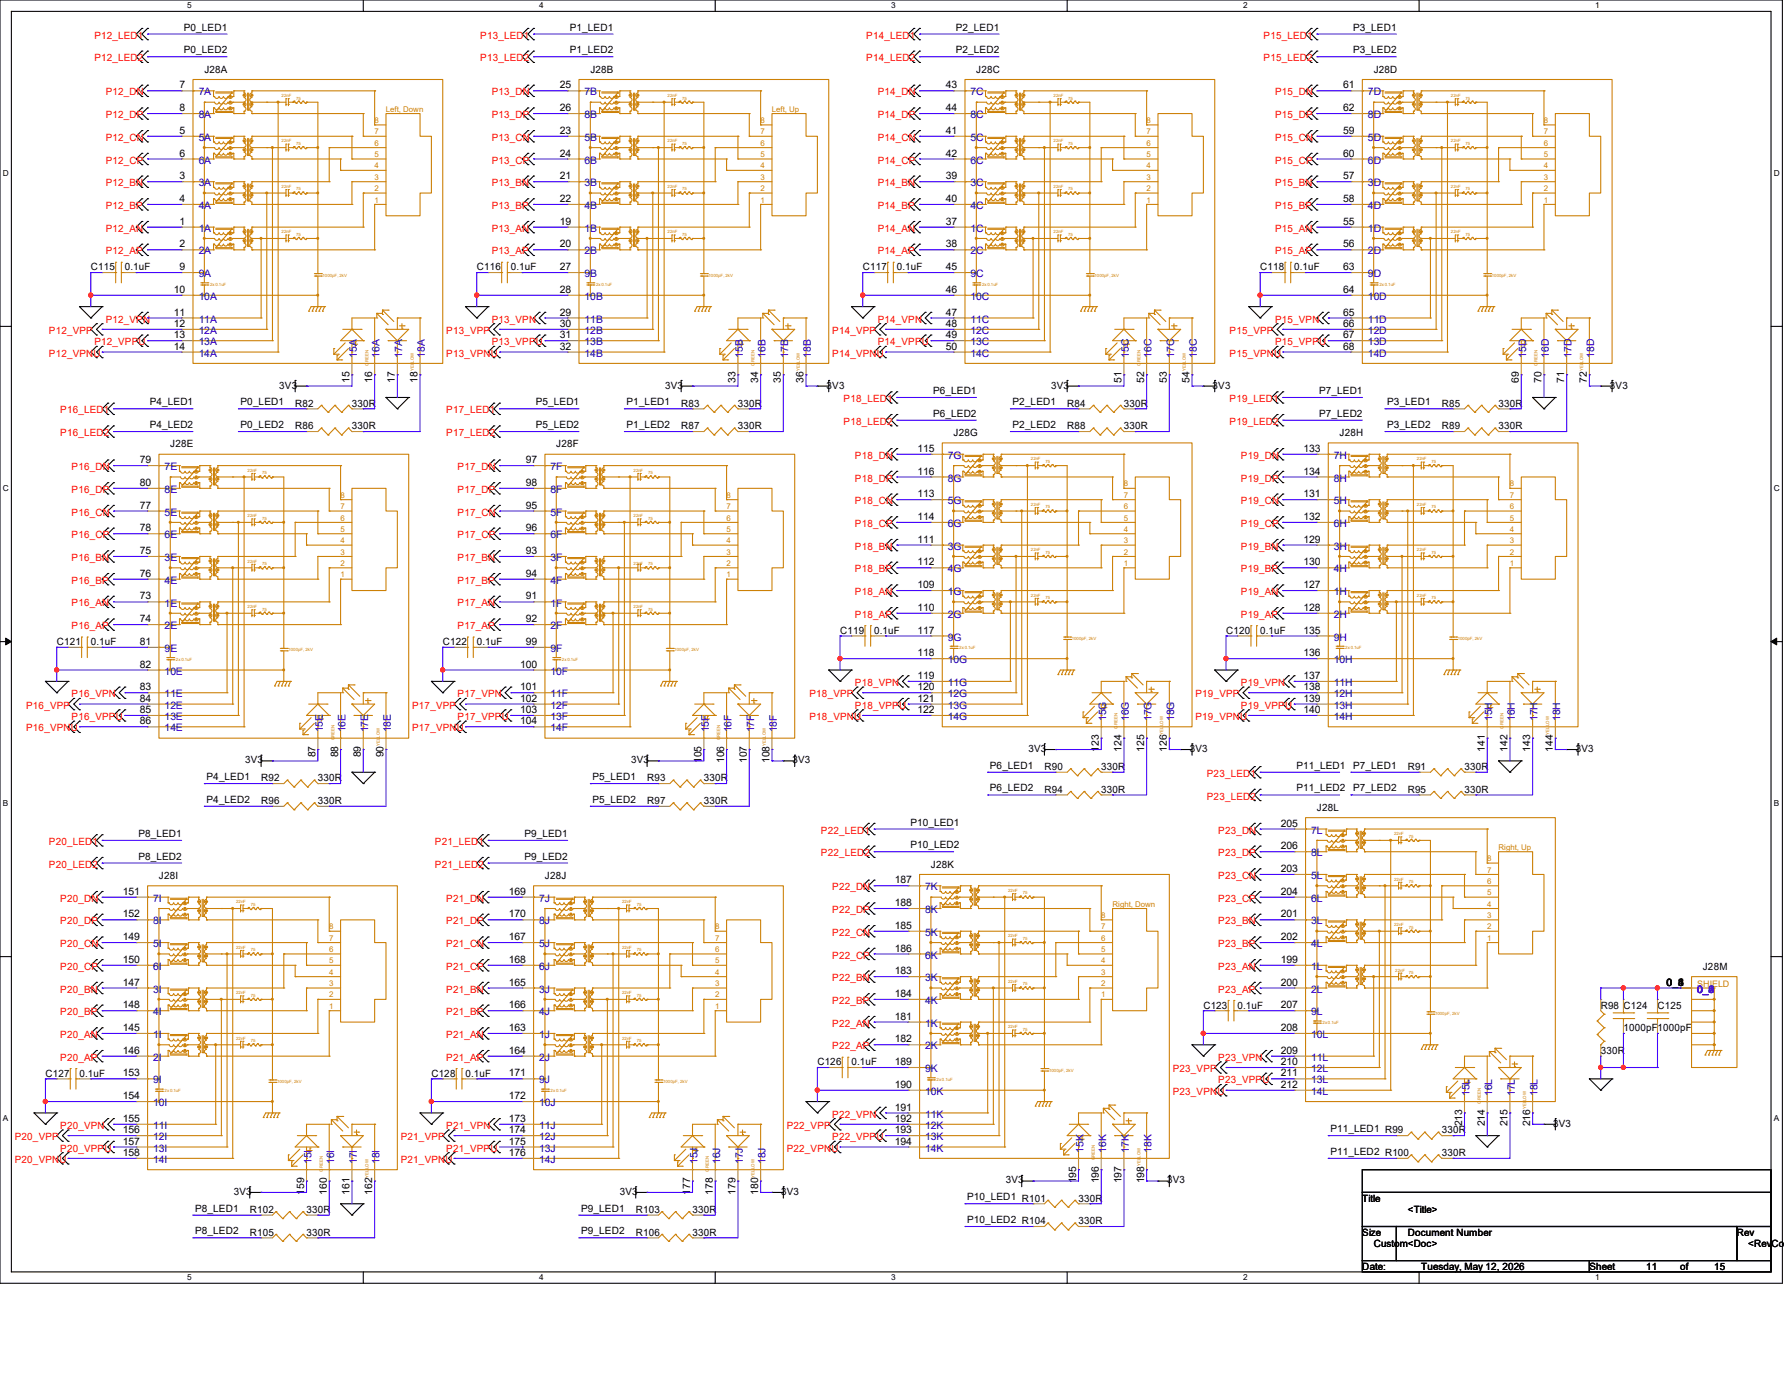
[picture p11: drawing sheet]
<svg xmlns="http://www.w3.org/2000/svg" width="279mm" height="216mm" viewBox="0 0 279 216" stroke-linecap="round" stroke-linejoin="round" font-family="sans-serif">
<defs><g id="words">
<g font-size="1.6">
<text x="28.8" y="4.8">P0_LED1</text>
<text x="89.2" y="4.8">P1_LED1</text>
<text x="149.7" y="4.8">P2_LED1</text>
<text x="211.9" y="4.8">P3_LED1</text>
<text x="28.8" y="8.3">P0_LED2</text>
<text x="32" y="11.4">J28A</text>
<text x="89.2" y="8.3">P1_LED2</text>
<text x="92.5" y="11.4">J28B</text>
<text x="149.7" y="8.3">P2_LED2</text>
<text x="152.9" y="11.4">J28C</text>
<text x="211.9" y="8.3">P3_LED2</text>
<text x="215.1" y="11.4">J28D</text>
<text x="28.1" y="13.8">7</text>
<text x="28.1" y="17.4">8</text>
<text x="87.7" y="13.8">25</text>
<text x="87.7" y="17.4">26</text>
<text x="148.1" y="13.8">43</text>
<text x="148.1" y="17.4">44</text>
<text x="210.4" y="13.8">61</text>
<text x="210.4" y="17.4">62</text>
<text x="28.1" y="21">5</text>
<text x="87.7" y="21">23</text>
<text x="148.1" y="21">41</text>
<text x="210.4" y="21">59</text>
<text x="28.1" y="28.1">3</text>
<text x="28.1" y="24.5">6</text>
<text x="87.7" y="28.1">21</text>
<text x="87.7" y="24.5">24</text>
<text x="148.1" y="28.1">39</text>
<text x="148.1" y="24.5">42</text>
<text x="210.4" y="28.1">57</text>
<text x="210.4" y="24.5">60</text>
<text x="28.1" y="35.2">1</text>
<text x="28.1" y="31.6">4</text>
<text x="87.7" y="35.2">19</text>
<text x="87.7" y="31.6">22</text>
<text x="148.1" y="35.2">37</text>
<text x="148.1" y="31.6">40</text>
<text x="210.4" y="35.2">55</text>
<text x="210.4" y="31.6">58</text>
<text x="28.1" y="38.7">2</text>
<text x="87.7" y="38.7">20</text>
<text x="148.1" y="38.7">38</text>
<text x="210.4" y="38.7">56</text>
<text x="14.2" y="42.3">C115</text>
<text x="19.6" y="42.3">0.1uF</text>
<text x="27.2" y="45.8">10</text>
<text x="28.1" y="42.3">9</text>
<text x="74.7" y="42.3">C116</text>
<text x="80" y="42.3">0.1uF</text>
<text x="87.7" y="42.3">27</text>
<text x="87.7" y="45.8">28</text>
<text x="135.1" y="42.3">C117</text>
<text x="140.5" y="42.3">0.1uF</text>
<text x="148.1" y="42.3">45</text>
<text x="148.1" y="45.8">46</text>
<text x="197.4" y="42.3">C118</text>
<text x="202.7" y="42.3">0.1uF</text>
<text x="210.4" y="42.3">63</text>
<text x="210.4" y="45.8">64</text>
<text x="27.2" y="49.4">11</text>
<text x="27.2" y="51.2">12</text>
<text x="27.2" y="53">13</text>
<text x="87.7" y="49.4">29</text>
<text x="87.7" y="51.2">30</text>
<text x="87.7" y="53">31</text>
<text x="148.1" y="49.4">47</text>
<text x="148.1" y="51.2">48</text>
<text x="148.1" y="53">49</text>
<text x="210.4" y="49.4">65</text>
<text x="210.4" y="51.2">66</text>
<text x="210.4" y="53">67</text>
<text x="27.2" y="54.7">14</text>
<text x="54.7" y="59.9" transform="rotate(-90 54.7 59.9)">15</text>
<text x="58.3" y="59.9" transform="rotate(-90 58.3 59.9)">16</text>
<text x="61.8" y="59.9" transform="rotate(-90 61.8 59.9)">17</text>
<text x="65.4" y="59.9" transform="rotate(-90 65.4 59.9)">18</text>
<text x="87.7" y="54.7">32</text>
<text x="115.2" y="59.9" transform="rotate(-90 115.2 59.9)">33</text>
<text x="118.7" y="59.9" transform="rotate(-90 118.7 59.9)">34</text>
<text x="122.3" y="59.9" transform="rotate(-90 122.3 59.9)">35</text>
<text x="125.9" y="59.9" transform="rotate(-90 125.9 59.9)">36</text>
<text x="148.1" y="54.7">50</text>
<text x="175.6" y="59.9" transform="rotate(-90 175.6 59.9)">51</text>
<text x="179.2" y="59.9" transform="rotate(-90 179.2 59.9)">52</text>
<text x="182.8" y="59.9" transform="rotate(-90 182.8 59.9)">53</text>
<text x="186.3" y="59.9" transform="rotate(-90 186.3 59.9)">54</text>
<text x="210.4" y="54.7">68</text>
<text x="237.9" y="59.9" transform="rotate(-90 237.9 59.9)">69</text>
<text x="241.4" y="59.9" transform="rotate(-90 241.4 59.9)">70</text>
<text x="245" y="59.9" transform="rotate(-90 245 59.9)">71</text>
<text x="248.5" y="59.9" transform="rotate(-90 248.5 59.9)">72</text>
<text x="23.5" y="63.5">P4_LED1</text>
<text x="37.7" y="63.5">P0_LED1</text>
<text x="43.7" y="60.8">3V3</text>
<text x="46.2" y="63.7">R82</text>
<text x="55.1" y="63.7">330R</text>
<text x="83.9" y="63.5">P5_LED1</text>
<text x="98.1" y="63.5">P1_LED1</text>
<text x="104.2" y="60.8">3V3</text>
<text x="106.7" y="63.7">R83</text>
<text x="115.6" y="63.7">330R</text>
<text x="129.5" y="60.8">3V3</text>
<text x="146.1" y="61.7">P6_LED1</text>
<text x="146.1" y="65.2">P6_LED2</text>
<text x="158.6" y="63.5">P2_LED1</text>
<text x="164.6" y="60.8">3V3</text>
<text x="167.1" y="63.7">R84</text>
<text x="176" y="63.7">330R</text>
<text x="189.9" y="60.8">3V3</text>
<text x="206.6" y="61.7">P7_LED1</text>
<text x="206.6" y="65.2">P7_LED2</text>
<text x="217.3" y="63.5">P3_LED1</text>
<text x="225.8" y="63.7">R85</text>
<text x="234.7" y="63.7">330R</text>
<text x="252.1" y="60.8">3V3</text>
<text x="23.5" y="67">P4_LED2</text>
<text x="26.7" y="70.1">J28E</text>
<text x="37.7" y="67">P0_LED2</text>
<text x="46.2" y="67.2">R86</text>
<text x="55.1" y="67.2">330R</text>
<text x="83.9" y="67">P5_LED2</text>
<text x="87.1" y="70.1">J28F</text>
<text x="98.1" y="67">P1_LED2</text>
<text x="106.7" y="67.2">R87</text>
<text x="115.6" y="67.2">330R</text>
<text x="143.7" y="70.7">115</text>
<text x="149.4" y="68.3">J28G</text>
<text x="158.6" y="67">P2_LED2</text>
<text x="167.1" y="67.2">R88</text>
<text x="176" y="67.2">330R</text>
<text x="204.1" y="70.7">133</text>
<text x="209.8" y="68.3">J28H</text>
<text x="217.3" y="67">P3_LED2</text>
<text x="225.8" y="67.2">R89</text>
<text x="234.7" y="67.2">330R</text>
<text x="21.9" y="72.5">79</text>
<text x="21.9" y="76.1">80</text>
<text x="82.3" y="72.5">97</text>
<text x="82.3" y="76.1">98</text>
<text x="143.7" y="77.9">113</text>
<text x="143.7" y="74.3">116</text>
<text x="204.1" y="77.9">131</text>
<text x="204.1" y="74.3">134</text>
<text x="21.9" y="79.6">77</text>
<text x="21.9" y="83.2">78</text>
<text x="82.3" y="79.6">95</text>
<text x="82.3" y="83.2">96</text>
<text x="143.7" y="81.4">114</text>
<text x="204.1" y="81.4">132</text>
<text x="21.9" y="86.7">75</text>
<text x="82.3" y="86.7">93</text>
<text x="143.7" y="85">111</text>
<text x="143.7" y="88.5">112</text>
<text x="204.1" y="85">129</text>
<text x="204.1" y="88.5">130</text>
<text x="21.9" y="93.9">73</text>
<text x="21.9" y="90.3">76</text>
<text x="82.3" y="93.9">91</text>
<text x="82.3" y="90.3">94</text>
<text x="143.7" y="92.1">109</text>
<text x="143.7" y="95.6">110</text>
<text x="204.1" y="92.1">127</text>
<text x="204.1" y="95.6">128</text>
<text x="8.9" y="101">C121</text>
<text x="14.2" y="101">0.1uF</text>
<text x="21.9" y="97.4">74</text>
<text x="21.9" y="101">81</text>
<text x="69.3" y="101">C122</text>
<text x="74.7" y="101">0.1uF</text>
<text x="82.3" y="97.4">92</text>
<text x="82.3" y="101">99</text>
<text x="131.6" y="99.2">C119</text>
<text x="136.9" y="99.2">0.1uF</text>
<text x="143.7" y="99.2">117</text>
<text x="192" y="99.2">C120</text>
<text x="197.4" y="99.2">0.1uF</text>
<text x="204.1" y="99.2">135</text>
<text x="21.9" y="104.5">82</text>
<text x="81.4" y="104.5">100</text>
<text x="143.7" y="102.7">118</text>
<text x="143.7" y="106.3">119</text>
<text x="204.1" y="102.7">136</text>
<text x="204.1" y="106.3">137</text>
<text x="21.9" y="108.1">83</text>
<text x="21.9" y="109.9">84</text>
<text x="21.9" y="111.6">85</text>
<text x="21.9" y="113.4">86</text>
<text x="81.4" y="108.1">101</text>
<text x="81.4" y="109.9">102</text>
<text x="81.4" y="111.6">103</text>
<text x="81.4" y="113.4">104</text>
<text x="143.7" y="108.1">120</text>
<text x="143.7" y="109.9">121</text>
<text x="143.7" y="111.6">122</text>
<text x="204.1" y="108.1">138</text>
<text x="204.1" y="109.9">139</text>
<text x="204.1" y="111.6">140</text>
<text x="38.4" y="119.5">3V3</text>
<text x="49.4" y="118.6" transform="rotate(-90 49.4 118.6)">87</text>
<text x="53" y="118.6" transform="rotate(-90 53 118.6)">88</text>
<text x="56.5" y="118.6" transform="rotate(-90 56.5 118.6)">89</text>
<text x="60.1" y="118.6" transform="rotate(-90 60.1 118.6)">90</text>
<text x="98.8" y="119.5">3V3</text>
<text x="109.9" y="119.5" transform="rotate(-90 109.9 119.5)">105</text>
<text x="113.4" y="119.5" transform="rotate(-90 113.4 119.5)">106</text>
<text x="117" y="119.5" transform="rotate(-90 117 119.5)">107</text>
<text x="120.5" y="119.5" transform="rotate(-90 120.5 119.5)">108</text>
<text x="124.1" y="119.5">3V3</text>
<text x="161.1" y="117.7">3V3</text>
<text x="172.1" y="117.7" transform="rotate(-90 172.1 117.7)">123</text>
<text x="175.6" y="117.7" transform="rotate(-90 175.6 117.7)">124</text>
<text x="179.2" y="117.7" transform="rotate(-90 179.2 117.7)">125</text>
<text x="182.8" y="117.7" transform="rotate(-90 182.8 117.7)">126</text>
<text x="186.4" y="117.7">3V3</text>
<text x="232.5" y="117.7" transform="rotate(-90 232.5 117.7)">141</text>
<text x="236.1" y="117.7" transform="rotate(-90 236.1 117.7)">142</text>
<text x="239.7" y="117.7" transform="rotate(-90 239.7 117.7)">143</text>
<text x="243.2" y="117.7" transform="rotate(-90 243.2 117.7)">144</text>
<text x="246.8" y="117.7">3V3</text>
<text x="32.3" y="122.1">P4_LED1</text>
<text x="32.3" y="125.7">P4_LED2</text>
<text x="40.9" y="122.3">R92</text>
<text x="40.9" y="125.9">R96</text>
<text x="49.8" y="122.3">330R</text>
<text x="49.8" y="125.9">330R</text>
<text x="92.8" y="122.1">P5_LED1</text>
<text x="92.8" y="125.7">P5_LED2</text>
<text x="101.3" y="125.9">R97</text>
<text x="101.3" y="122.3">R93</text>
<text x="110.2" y="125.9">330R</text>
<text x="110.2" y="122.3">330R</text>
<text x="155" y="120.4">P6_LED1</text>
<text x="155" y="123.9">P6_LED2</text>
<text x="163.6" y="120.6">R90</text>
<text x="163.6" y="124.1">R94</text>
<text x="172.5" y="120.6">330R</text>
<text x="172.5" y="124.1">330R</text>
<text x="203" y="120.4">P11_LED1</text>
<text x="203" y="123.9">P11_LED2</text>
<text x="211.9" y="120.4">P7_LED1</text>
<text x="211.9" y="123.9">P7_LED2</text>
<text x="220.5" y="124.1">R95</text>
<text x="220.5" y="120.6">R91</text>
<text x="229.4" y="124.1">330R</text>
<text x="229.4" y="120.6">330R</text>
<text x="21.7" y="131">P8_LED1</text>
<text x="82.1" y="131">P9_LED1</text>
<text x="142.6" y="129.2">P10_LED1</text>
<text x="200.6" y="129.4">205</text>
<text x="206.2" y="127">J28L</text>
<text x="21.7" y="134.6">P8_LED2</text>
<text x="24.9" y="137.6">J28I</text>
<text x="82.1" y="134.6">P9_LED2</text>
<text x="85.3" y="137.6">J28J</text>
<text x="142.6" y="132.8">P10_LED2</text>
<text x="145.8" y="135.8">J28K</text>
<text x="200.6" y="136.5">203</text>
<text x="200.6" y="133">206</text>
<text x="19.2" y="140.1">151</text>
<text x="19.2" y="143.6">152</text>
<text x="79.7" y="140.1">169</text>
<text x="79.7" y="143.6">170</text>
<text x="140.1" y="138.3">187</text>
<text x="140.1" y="141.9">188</text>
<text x="200.6" y="143.6">201</text>
<text x="200.6" y="140.1">204</text>
<text x="19.2" y="147.2">149</text>
<text x="79.7" y="147.2">167</text>
<text x="140.1" y="145.4">185</text>
<text x="140.1" y="149">186</text>
<text x="200.6" y="147.2">202</text>
<text x="19.2" y="154.3">147</text>
<text x="19.2" y="150.8">150</text>
<text x="79.7" y="154.3">165</text>
<text x="79.7" y="150.8">168</text>
<text x="140.1" y="152.5">183</text>
<text x="200.6" y="150.8">199</text>
<text x="200.6" y="154.3">200</text>
<text x="261" y="154.3">0_1</text>
<text x="261" y="154.3">0_2</text>
<text x="261" y="154.3">0_3</text>
<text x="261" y="154.3">0_4</text>
<text x="261" y="154.3">0_5</text>
<text x="261" y="154.3">0_6</text>
<text x="266.7" y="151.8">J28M</text>
<text x="19.2" y="161.4">145</text>
<text x="19.2" y="157.9">148</text>
<text x="79.7" y="161.4">163</text>
<text x="79.7" y="157.9">166</text>
<text x="140.1" y="159.6">181</text>
<text x="140.1" y="156.1">184</text>
<text x="188.5" y="157.9">C123</text>
<text x="193.8" y="157.9">0.1uF</text>
<text x="200.6" y="157.9">207</text>
<text x="200.6" y="161.4">208</text>
<text x="250.7" y="157.9">R98 C124</text>
<text x="254.3" y="161.5">1000pF1000pF</text>
<text x="259.6" y="157.9">C125</text>
<text x="19.2" y="165">146</text>
<text x="79.7" y="165">164</text>
<text x="128" y="166.8">C126</text>
<text x="133.4" y="166.8">0.1uF</text>
<text x="140.1" y="163.2">182</text>
<text x="140.1" y="166.8">189</text>
<text x="200.6" y="165">209</text>
<text x="200.6" y="166.8">210</text>
<text x="250.7" y="165">330R</text>
<text x="7.1" y="168.6">C127</text>
<text x="12.5" y="168.6">0.1uF</text>
<text x="19.2" y="168.5">153</text>
<text x="19.2" y="172.1">154</text>
<text x="67.6" y="168.6">C128</text>
<text x="72.9" y="168.6">0.1uF</text>
<text x="79.7" y="168.5">171</text>
<text x="79.7" y="172.1">172</text>
<text x="140.1" y="170.3">190</text>
<text x="140.1" y="173.9">191</text>
<text x="200.6" y="168.5">211</text>
<text x="200.6" y="170.3">212</text>
<text x="19.2" y="175.6">155</text>
<text x="19.2" y="177.4">156</text>
<text x="19.2" y="179.2">157</text>
<text x="79.7" y="175.6">173</text>
<text x="79.7" y="177.4">174</text>
<text x="79.7" y="179.2">175</text>
<text x="140.1" y="175.6">192</text>
<text x="140.1" y="177.4">193</text>
<text x="140.1" y="179.2">194</text>
<text x="208.4" y="177.2">P11_LED1 R99</text>
<text x="225.8" y="177.5">330R</text>
<text x="229" y="176.4" transform="rotate(-90 229 176.4)">213</text>
<text x="232.5" y="176.4" transform="rotate(-90 232.5 176.4)">214</text>
<text x="236.1" y="176.4" transform="rotate(-90 236.1 176.4)">215</text>
<text x="239.7" y="176.4" transform="rotate(-90 239.7 176.4)">216</text>
<text x="243.2" y="176.4">3V3</text>
<text x="19.2" y="181">158</text>
<text x="79.7" y="181">176</text>
<text x="157.5" y="185.3">3V3</text>
<text x="168.5" y="185.2" transform="rotate(-90 168.5 185.2)">195</text>
<text x="172.1" y="185.2" transform="rotate(-90 172.1 185.2)">196</text>
<text x="175.6" y="185.2" transform="rotate(-90 175.6 185.2)">197</text>
<text x="179.2" y="185.2" transform="rotate(-90 179.2 185.2)">198</text>
<text x="182.8" y="185.3">3V3</text>
<text x="208.4" y="180.8">P11_LED2 R100</text>
<text x="225.8" y="181">330R</text>
<text x="30.6" y="189.7">P8_LED1</text>
<text x="36.6" y="187.1">3V3</text>
<text x="39.1" y="189.9">R102</text>
<text x="47.6" y="187" transform="rotate(-90 47.6 187)">159</text>
<text x="48" y="189.9">330R</text>
<text x="51.2" y="187" transform="rotate(-90 51.2 187)">160</text>
<text x="54.7" y="187" transform="rotate(-90 54.7 187)">161</text>
<text x="58.3" y="187" transform="rotate(-90 58.3 187)">162</text>
<text x="91" y="189.7">P9_LED1</text>
<text x="97.1" y="187.1">3V3</text>
<text x="99.6" y="189.9">R103</text>
<text x="108.1" y="187" transform="rotate(-90 108.1 187)">177</text>
<text x="108.5" y="189.9">330R</text>
<text x="111.6" y="187" transform="rotate(-90 111.6 187)">178</text>
<text x="115.2" y="187" transform="rotate(-90 115.2 187)">179</text>
<text x="118.7" y="187" transform="rotate(-90 118.7 187)">180</text>
<text x="122.3" y="187.1">3V3</text>
<text x="151.5" y="187.9">P10_LED1 R101</text>
<text x="151.5" y="191.5">P10_LED2 R104</text>
<text x="168.9" y="191.7">330R</text>
<text x="168.9" y="188.1">330R</text>
<text x="213.4" y="188.1">Title</text>
<text x="220.5" y="189.9">&lt;Title&gt;</text>
<text x="30.6" y="193.3">P8_LED2</text>
<text x="39.1" y="193.5">R105</text>
<text x="48" y="193.5">330R</text>
<text x="91" y="193.3">P9_LED2</text>
<text x="99.6" y="193.5">R106</text>
<text x="108.5" y="193.5">330R</text>
<text x="213.4" y="193.5">Size</text>
<text x="215.1" y="195.2">Custom&lt;Doc&gt;</text>
<text x="220.5" y="193.5">Document Number</text>
<text x="272" y="193.5">Rev</text>
<text x="273.8" y="195.2">&lt;RevCode</text>
<text x="213.4" y="198.8">Date:</text>
<text x="222.6" y="198.8">Tuesday, May 12, 2026</text>
<text x="248.9" y="198.8">Sheet</text>
<text x="257.8" y="198.8">11</text>
<text x="263.1" y="198.8">of</text>
<text x="268.5" y="198.8">15</text>
</g>
<g font-size="1.6" fill="#f00">
<text x="14.8" y="6.1">P12_LED1</text>
<text x="14.8" y="9.6">P12_LED2</text>
<text x="75.2" y="6.1">P13_LED1</text>
<text x="75.2" y="9.6">P13_LED2</text>
<text x="135.7" y="6.1">P14_LED1</text>
<text x="135.7" y="9.6">P14_LED2</text>
<text x="197.9" y="6.1">P15_LED1</text>
<text x="197.9" y="9.6">P15_LED2</text>
<text x="16.6" y="14.9">P12_DN</text>
<text x="77" y="14.9">P13_DN</text>
<text x="137.5" y="14.9">P14_DN</text>
<text x="199.7" y="14.9">P15_DN</text>
<text x="16.6" y="18.5">P12_DP</text>
<text x="16.6" y="22.1">P12_CN</text>
<text x="77" y="18.5">P13_DP</text>
<text x="77" y="22.1">P13_CN</text>
<text x="137.5" y="18.5">P14_DP</text>
<text x="137.5" y="22.1">P14_CN</text>
<text x="199.7" y="18.5">P15_DP</text>
<text x="199.7" y="22.1">P15_CN</text>
<text x="16.6" y="25.6">P12_CP</text>
<text x="16.6" y="29.2">P12_BN</text>
<text x="77" y="25.6">P13_CP</text>
<text x="77" y="29.2">P13_BN</text>
<text x="137.5" y="25.6">P14_CP</text>
<text x="137.5" y="29.2">P14_BN</text>
<text x="199.7" y="25.6">P15_CP</text>
<text x="199.7" y="29.2">P15_BN</text>
<text x="16.6" y="32.7">P12_BP</text>
<text x="77" y="32.7">P13_BP</text>
<text x="137.5" y="32.7">P14_BP</text>
<text x="199.7" y="32.7">P15_BP</text>
<text x="16.6" y="36.3">P12_AN</text>
<text x="16.6" y="39.8">P12_AP</text>
<text x="77" y="36.3">P13_AN</text>
<text x="77" y="39.8">P13_AP</text>
<text x="137.5" y="36.3">P14_AN</text>
<text x="137.5" y="39.8">P14_AP</text>
<text x="199.7" y="36.3">P15_AN</text>
<text x="199.7" y="39.8">P15_AP</text>
<text x="7.7" y="52.3">P12_VPP</text>
<text x="16.6" y="50.5">P12_VPN</text>
<text x="69.9" y="52.3">P13_VPP</text>
<text x="77" y="50.5">P13_VPN</text>
<text x="130.3" y="52.3">P14_VPP</text>
<text x="137.5" y="50.5">P14_VPN</text>
<text x="192.6" y="52.3">P15_VPP</text>
<text x="199.7" y="50.5">P15_VPN</text>
<text x="7.7" y="55.8">P12_VPNU</text>
<text x="14.8" y="54.1">P12_VPPU</text>
<text x="69.9" y="55.8">P13_VPNU</text>
<text x="77" y="54.1">P13_VPPU</text>
<text x="130.3" y="55.8">P14_VPNU</text>
<text x="137.5" y="54.1">P14_VPPU</text>
<text x="192.6" y="55.8">P15_VPNU</text>
<text x="199.7" y="54.1">P15_VPPU</text>
<text x="9.4" y="64.7">P16_LED1</text>
<text x="69.9" y="64.7">P17_LED1</text>
<text x="132.1" y="62.9">P18_LED1</text>
<text x="192.6" y="62.9">P19_LED1</text>
<text x="9.4" y="68.3">P16_LED2</text>
<text x="69.9" y="68.3">P17_LED2</text>
<text x="132.1" y="66.5">P18_LED2</text>
<text x="133.9" y="71.8">P18_DN</text>
<text x="192.6" y="66.5">P19_LED2</text>
<text x="194.4" y="71.8">P19_DN</text>
<text x="11.2" y="73.6">P16_DN</text>
<text x="11.2" y="77.2">P16_DP</text>
<text x="71.7" y="73.6">P17_DN</text>
<text x="71.7" y="77.2">P17_DP</text>
<text x="133.9" y="75.4">P18_DP</text>
<text x="194.4" y="75.4">P19_DP</text>
<text x="11.2" y="80.7">P16_CN</text>
<text x="71.7" y="80.7">P17_CN</text>
<text x="133.9" y="78.9">P18_CN</text>
<text x="133.9" y="82.5">P18_CP</text>
<text x="194.4" y="78.9">P19_CN</text>
<text x="194.4" y="82.5">P19_CP</text>
<text x="11.2" y="84.3">P16_CP</text>
<text x="11.2" y="87.8">P16_BN</text>
<text x="71.7" y="84.3">P17_CP</text>
<text x="71.7" y="87.8">P17_BN</text>
<text x="133.9" y="86.1">P18_BN</text>
<text x="133.9" y="89.6">P18_BP</text>
<text x="194.4" y="86.1">P19_BN</text>
<text x="194.4" y="89.6">P19_BP</text>
<text x="11.2" y="91.4">P16_BP</text>
<text x="11.2" y="95">P16_AN</text>
<text x="71.7" y="91.4">P17_BP</text>
<text x="71.7" y="95">P17_AN</text>
<text x="133.9" y="93.2">P18_AN</text>
<text x="194.4" y="93.2">P19_AN</text>
<text x="11.2" y="98.5">P16_AP</text>
<text x="71.7" y="98.5">P17_AP</text>
<text x="133.9" y="96.7">P18_AP</text>
<text x="194.4" y="96.7">P19_AP</text>
<text x="133.9" y="107.4">P18_VPN</text>
<text x="194.4" y="107.4">P19_VPN</text>
<text x="4.1" y="111">P16_VPP</text>
<text x="11.2" y="109.2">P16_VPN</text>
<text x="11.2" y="112.7">P16_VPPU</text>
<text x="64.6" y="111">P17_VPP</text>
<text x="71.7" y="109.2">P17_VPN</text>
<text x="71.7" y="112.7">P17_VPPU</text>
<text x="126.8" y="109.2">P18_VPP</text>
<text x="126.8" y="112.7">P18_VPNU</text>
<text x="133.9" y="111">P18_VPPU</text>
<text x="187.2" y="109.2">P19_VPP</text>
<text x="187.2" y="112.7">P19_VPNU</text>
<text x="194.4" y="111">P19_VPPU</text>
<text x="4.1" y="114.5">P16_VPNU</text>
<text x="64.6" y="114.5">P17_VPNU</text>
<text x="189" y="121.6">P23_LED1</text>
<text x="189" y="125.2">P23_LED2</text>
<text x="128.6" y="130.5">P22_LED1</text>
<text x="190.8" y="130.5">P23_DN</text>
<text x="7.7" y="132.3">P20_LED1</text>
<text x="7.7" y="135.8">P20_LED2</text>
<text x="68.1" y="132.3">P21_LED1</text>
<text x="68.1" y="135.8">P21_LED2</text>
<text x="128.6" y="134.1">P22_LED2</text>
<text x="190.8" y="134.1">P23_DP</text>
<text x="190.8" y="137.6">P23_CN</text>
<text x="9.4" y="141.2">P20_DN</text>
<text x="69.9" y="141.2">P21_DN</text>
<text x="130.3" y="139.4">P22_DN</text>
<text x="130.3" y="143">P22_DP</text>
<text x="190.8" y="141.2">P23_CP</text>
<text x="9.4" y="144.7">P20_DP</text>
<text x="9.4" y="148.3">P20_CN</text>
<text x="69.9" y="144.7">P21_DP</text>
<text x="69.9" y="148.3">P21_CN</text>
<text x="130.3" y="146.5">P22_CN</text>
<text x="190.8" y="144.7">P23_BN</text>
<text x="190.8" y="148.3">P23_BP</text>
<text x="9.4" y="151.8">P20_CP</text>
<text x="9.4" y="155.4">P20_BN</text>
<text x="69.9" y="151.8">P21_CP</text>
<text x="69.9" y="155.4">P21_BN</text>
<text x="130.3" y="150.1">P22_CP</text>
<text x="130.3" y="153.6">P22_BN</text>
<text x="190.8" y="151.8">P23_AN</text>
<text x="190.8" y="155.4">P23_AP</text>
<text x="9.4" y="159">P20_BP</text>
<text x="69.9" y="159">P21_BP</text>
<text x="130.3" y="157.2">P22_BP</text>
<text x="130.3" y="160.7">P22_AN</text>
<text x="9.4" y="162.5">P20_AN</text>
<text x="9.4" y="166.1">P20_AP</text>
<text x="69.9" y="162.5">P21_AN</text>
<text x="69.9" y="166.1">P21_AP</text>
<text x="130.3" y="164.3">P22_AP</text>
<text x="183.7" y="167.8">P23_VPP</text>
<text x="190.8" y="166.1">P23_VPN</text>
<text x="183.7" y="171.4">P23_VPNU</text>
<text x="190.8" y="169.6">P23_VPPU</text>
<text x="2.3" y="178.5">P20_VPP</text>
<text x="9.4" y="176.7">P20_VPN</text>
<text x="62.8" y="178.5">P21_VPP</text>
<text x="69.9" y="176.7">P21_VPN</text>
<text x="123.2" y="176.7">P22_VPP</text>
<text x="130.3" y="175">P22_VPN</text>
<text x="130.3" y="178.5">P22_VPPU</text>
<text x="2.3" y="182.1">P20_VPNU</text>
<text x="9.4" y="180.3">P20_VPPU</text>
<text x="62.8" y="182.1">P21_VPNU</text>
<text x="69.9" y="180.3">P21_VPPU</text>
<text x="123.2" y="180.3">P22_VPNU</text>
</g>
<g font-size="1.6" fill="#00c">
<text x="31.1" y="14.9">7A</text>
<text x="91.6" y="14.9">7B</text>
<text x="152" y="14.9">7C</text>
<text x="214.2" y="14.9">7D</text>
<text x="31.1" y="22.1">5A</text>
<text x="31.1" y="18.5">8A</text>
<text x="91.6" y="22.1">5B</text>
<text x="91.6" y="18.5">8B</text>
<text x="152" y="22.1">5C</text>
<text x="152" y="18.5">8C</text>
<text x="214.2" y="22.1">5D</text>
<text x="214.2" y="18.5">8D</text>
<text x="31.1" y="29.2">3A</text>
<text x="31.1" y="25.6">6A</text>
<text x="91.6" y="29.2">3B</text>
<text x="91.6" y="25.6">6B</text>
<text x="152" y="29.2">3C</text>
<text x="152" y="25.6">6C</text>
<text x="214.2" y="29.2">3D</text>
<text x="214.2" y="25.6">6D</text>
<text x="31.1" y="32.7">4A</text>
<text x="91.6" y="32.7">4B</text>
<text x="152" y="32.7">4C</text>
<text x="214.2" y="32.7">4D</text>
<text x="31.1" y="36.3">1A</text>
<text x="31.1" y="39.8">2A</text>
<text x="91.6" y="36.3">1B</text>
<text x="91.6" y="39.8">2B</text>
<text x="152" y="36.3">1C</text>
<text x="152" y="39.8">2C</text>
<text x="214.2" y="36.3">1D</text>
<text x="214.2" y="39.8">2D</text>
<text x="31.1" y="46.9">10A</text>
<text x="31.1" y="43.4">9A</text>
<text x="91.6" y="43.4">9B</text>
<text x="91.6" y="46.9">10B</text>
<text x="152" y="43.4">9C</text>
<text x="152" y="46.9">10C</text>
<text x="214.2" y="43.4">9D</text>
<text x="214.2" y="46.9">10D</text>
<text x="31.1" y="50.5">11A</text>
<text x="31.1" y="52.3">12A</text>
<text x="91.6" y="50.5">11B</text>
<text x="91.6" y="52.3">12B</text>
<text x="152" y="50.5">11C</text>
<text x="152" y="52.3">12C</text>
<text x="214.2" y="50.5">11D</text>
<text x="214.2" y="52.3">12D</text>
<text x="31.1" y="54.1">13A</text>
<text x="31.1" y="55.8">14A</text>
<text x="55.9" y="56" transform="rotate(-90 55.9 56)">15A</text>
<text x="59.4" y="56" transform="rotate(-90 59.4 56)">16A</text>
<text x="63" y="56" transform="rotate(-90 63 56)">17A</text>
<text x="66.5" y="56" transform="rotate(-90 66.5 56)">18A</text>
<text x="91.6" y="54.1">13B</text>
<text x="91.6" y="55.8">14B</text>
<text x="116.3" y="56" transform="rotate(-90 116.3 56)">15B</text>
<text x="119.9" y="56" transform="rotate(-90 119.9 56)">16B</text>
<text x="123.4" y="56" transform="rotate(-90 123.4 56)">17B</text>
<text x="127" y="56" transform="rotate(-90 127 56)">18B</text>
<text x="152" y="54.1">13C</text>
<text x="152" y="55.8">14C</text>
<text x="176.8" y="56" transform="rotate(-90 176.8 56)">15C</text>
<text x="180.3" y="56" transform="rotate(-90 180.3 56)">16C</text>
<text x="183.9" y="56" transform="rotate(-90 183.9 56)">17C</text>
<text x="187.5" y="56" transform="rotate(-90 187.5 56)">18C</text>
<text x="214.2" y="54.1">13D</text>
<text x="214.2" y="55.8">14D</text>
<text x="239" y="56" transform="rotate(-90 239 56)">15D</text>
<text x="242.6" y="56" transform="rotate(-90 242.6 56)">16D</text>
<text x="246.1" y="56" transform="rotate(-90 246.1 56)">17D</text>
<text x="249.7" y="56" transform="rotate(-90 249.7 56)">18D</text>
<text x="148.5" y="71.8">7G</text>
<text x="208.9" y="71.8">7H</text>
<text x="25.8" y="73.6">7E</text>
<text x="25.8" y="77.2">8E</text>
<text x="86.2" y="73.6">7F</text>
<text x="86.2" y="77.2">8F</text>
<text x="148.5" y="75.4">8G</text>
<text x="208.9" y="75.4">8H</text>
<text x="25.8" y="80.7">5E</text>
<text x="86.2" y="80.7">5F</text>
<text x="148.5" y="79">5G</text>
<text x="148.5" y="82.5">6G</text>
<text x="208.9" y="79">5H</text>
<text x="208.9" y="82.5">6H</text>
<text x="25.8" y="87.8">3E</text>
<text x="25.8" y="84.3">6E</text>
<text x="86.2" y="87.8">3F</text>
<text x="86.2" y="84.3">6F</text>
<text x="148.5" y="86.1">3G</text>
<text x="148.5" y="89.6">4G</text>
<text x="208.9" y="86.1">3H</text>
<text x="208.9" y="89.6">4H</text>
<text x="25.8" y="95">1E</text>
<text x="25.8" y="91.4">4E</text>
<text x="86.2" y="95">1F</text>
<text x="86.2" y="91.4">4F</text>
<text x="148.5" y="93.2">1G</text>
<text x="208.9" y="93.2">1H</text>
<text x="25.8" y="98.5">2E</text>
<text x="86.2" y="98.5">2F</text>
<text x="148.5" y="96.7">2G</text>
<text x="148.5" y="100.3">9G</text>
<text x="208.9" y="96.7">2H</text>
<text x="208.9" y="100.3">9H</text>
<text x="25.8" y="102.1">9E</text>
<text x="25.8" y="105.6">10E</text>
<text x="86.2" y="105.6">10F</text>
<text x="86.2" y="102.1">9F</text>
<text x="148.5" y="103.8">10G</text>
<text x="148.5" y="107.4">11G</text>
<text x="208.9" y="103.8">10H</text>
<text x="208.9" y="107.4">11H</text>
<text x="25.8" y="109.2">11E</text>
<text x="25.8" y="111">12E</text>
<text x="25.8" y="112.7">13E</text>
<text x="86.2" y="109.2">11F</text>
<text x="86.2" y="111">12F</text>
<text x="86.2" y="112.7">13F</text>
<text x="148.5" y="109.2">12G</text>
<text x="148.5" y="111">13G</text>
<text x="148.5" y="112.7">14G</text>
<text x="173.2" y="112.9" transform="rotate(-90 173.2 112.9)">15G</text>
<text x="176.8" y="112.9" transform="rotate(-90 176.8 112.9)">16G</text>
<text x="180.3" y="112.9" transform="rotate(-90 180.3 112.9)">17G</text>
<text x="183.9" y="112.9" transform="rotate(-90 183.9 112.9)">18G</text>
<text x="208.9" y="109.2">12H</text>
<text x="208.9" y="111">13H</text>
<text x="208.9" y="112.7">14H</text>
<text x="233.7" y="112.9" transform="rotate(-90 233.7 112.9)">15H</text>
<text x="237.2" y="112.9" transform="rotate(-90 237.2 112.9)">16H</text>
<text x="240.8" y="112.9" transform="rotate(-90 240.8 112.9)">17H</text>
<text x="244.4" y="112.9" transform="rotate(-90 244.4 112.9)">18H</text>
<text x="25.8" y="114.5">14E</text>
<text x="50.5" y="114.7" transform="rotate(-90 50.5 114.7)">15E</text>
<text x="54.1" y="114.7" transform="rotate(-90 54.1 114.7)">16E</text>
<text x="57.7" y="114.7" transform="rotate(-90 57.7 114.7)">17E</text>
<text x="61.2" y="114.7" transform="rotate(-90 61.2 114.7)">18E</text>
<text x="86.2" y="114.5">14F</text>
<text x="111" y="114.7" transform="rotate(-90 111 114.7)">15F</text>
<text x="114.6" y="114.7" transform="rotate(-90 114.6 114.7)">16F</text>
<text x="118.1" y="114.7" transform="rotate(-90 118.1 114.7)">17F</text>
<text x="121.7" y="114.7" transform="rotate(-90 121.7 114.7)">18F</text>
<text x="205.4" y="130.5">7L</text>
<text x="205.4" y="137.6">5L</text>
<text x="205.4" y="134.1">8L</text>
<text x="24" y="141.2">7I</text>
<text x="84.5" y="141.2">7J</text>
<text x="144.9" y="139.4">7K</text>
<text x="144.9" y="143">8K</text>
<text x="205.4" y="141.2">6L</text>
<text x="24" y="148.3">5I</text>
<text x="24" y="144.7">8I</text>
<text x="84.5" y="148.3">5J</text>
<text x="84.5" y="144.7">8J</text>
<text x="144.9" y="146.5">5K</text>
<text x="205.4" y="144.7">3L</text>
<text x="205.4" y="148.3">4L</text>
<text x="24" y="155.4">3I</text>
<text x="24" y="151.9">6I</text>
<text x="84.5" y="155.4">3J</text>
<text x="84.5" y="151.9">6J</text>
<text x="144.9" y="153.6">3K</text>
<text x="144.9" y="150.1">6K</text>
<text x="205.4" y="151.9">1L</text>
<text x="205.4" y="155.4">2L</text>
<text x="265.8" y="155.4">0</text>
<text x="265.8" y="155.4">0_2</text>
<text x="265.8" y="155.4">0_3</text>
<text x="265.8" y="155.4">0_4</text>
<text x="265.8" y="155.4">0_5</text>
<text x="265.8" y="155.4">0_6</text>
<text x="24" y="159">4I</text>
<text x="84.5" y="159">4J</text>
<text x="144.9" y="160.7">1K</text>
<text x="144.9" y="157.2">4K</text>
<text x="205.4" y="159">9L</text>
<text x="24" y="162.5">1I</text>
<text x="24" y="166.1">2I</text>
<text x="84.5" y="162.5">1J</text>
<text x="84.5" y="166.1">2J</text>
<text x="144.9" y="164.3">2K</text>
<text x="144.9" y="167.9">9K</text>
<text x="205.4" y="162.5">10L</text>
<text x="205.4" y="166.1">11L</text>
<text x="205.4" y="167.9">12L</text>
<text x="24" y="169.6">9I</text>
<text x="24" y="173.2">10I</text>
<text x="84.5" y="169.6">9J</text>
<text x="84.5" y="173.2">10J</text>
<text x="144.9" y="171.4">10K</text>
<text x="205.4" y="169.6">13L</text>
<text x="205.4" y="171.4">14L</text>
<text x="230.1" y="171.6" transform="rotate(-90 230.1 171.6)">15L</text>
<text x="233.7" y="171.6" transform="rotate(-90 233.7 171.6)">16L</text>
<text x="237.2" y="171.6" transform="rotate(-90 237.2 171.6)">17L</text>
<text x="240.8" y="171.6" transform="rotate(-90 240.8 171.6)">18L</text>
<text x="24" y="176.7">11I</text>
<text x="24" y="178.5">12I</text>
<text x="84.5" y="176.7">11J</text>
<text x="84.5" y="178.5">12J</text>
<text x="144.9" y="175">11K</text>
<text x="144.9" y="176.7">12K</text>
<text x="144.9" y="178.5">13K</text>
<text x="24" y="180.3">13I</text>
<text x="24" y="182.1">14I</text>
<text x="48.8" y="182.2" transform="rotate(-90 48.8 182.2)">15I</text>
<text x="52.3" y="182.2" transform="rotate(-90 52.3 182.2)">16I</text>
<text x="55.9" y="182.2" transform="rotate(-90 55.9 182.2)">17I</text>
<text x="59.4" y="182.2" transform="rotate(-90 59.4 182.2)">18I</text>
<text x="84.5" y="180.3">13J</text>
<text x="84.5" y="182.1">14J</text>
<text x="109.2" y="182.2" transform="rotate(-90 109.2 182.2)">15J</text>
<text x="112.8" y="182.2" transform="rotate(-90 112.8 182.2)">16J</text>
<text x="116.3" y="182.2" transform="rotate(-90 116.3 182.2)">17J</text>
<text x="119.9" y="182.2" transform="rotate(-90 119.9 182.2)">18J</text>
<text x="144.9" y="180.3">14K</text>
<text x="169.7" y="180.5" transform="rotate(-90 169.7 180.5)">15K</text>
<text x="173.2" y="180.5" transform="rotate(-90 173.2 180.5)">16K</text>
<text x="176.8" y="180.5" transform="rotate(-90 176.8 180.5)">17K</text>
<text x="180.3" y="180.5" transform="rotate(-90 180.3 180.5)">18K</text>
</g>
<text font-size="1.4" fill="#cc8006" x="265.8" y="154.6">SHIELD</text>
<g font-size="1.3">
<text x="29.3" y="1.3">5</text>
<text x="84.5" y="1.3">4</text>
<text x="139.6" y="1.3">3</text>
<text x="194.7" y="1.3">2</text>
<text x="249.8" y="1.3">1</text>
<text x=".5" y="27.6">D</text>
<text x="277.8" y="27.6">D</text>
<text x=".5" y="76.9">C</text>
<text x="277.8" y="76.9">C</text>
<text x=".5" y="126.2">B</text>
<text x="277.8" y="126.2">B</text>
<text x=".5" y="175.6">A</text>
<text x="277.8" y="175.6">A</text>
<text x="29.3" y="200.4">5</text>
<text x="84.5" y="200.4">4</text>
<text x="139.6" y="200.4">3</text>
<text x="194.7" y="200.4">2</text>
<text x="249.8" y="200.4">1</text>
</g>
<g font-size="1.2" fill="#cc8006">
<text x="60.5" y="17.5">Left, Down</text>
<text x="120.9" y="17.5">Left, Up</text>
<text x="58.7" y="19.3">8</text>
<text x="58.7" y="22.8">6</text>
<text x="58.7" y="21">7</text>
<text x="119.1" y="19.3">8</text>
<text x="119.1" y="22.8">6</text>
<text x="119.1" y="21">7</text>
<text x="179.6" y="19.3">8</text>
<text x="179.6" y="22.8">6</text>
<text x="179.6" y="21">7</text>
<text x="241.8" y="19.3">8</text>
<text x="241.8" y="22.8">6</text>
<text x="241.8" y="21">7</text>
<text x="58.7" y="24.6">5</text>
<text x="58.7" y="29.9">2</text>
<text x="58.7" y="26.4">4</text>
<text x="58.7" y="28.2">3</text>
<text x="119.1" y="24.6">5</text>
<text x="119.1" y="29.9">2</text>
<text x="119.1" y="26.4">4</text>
<text x="119.1" y="28.2">3</text>
<text x="179.6" y="24.6">5</text>
<text x="179.6" y="29.9">2</text>
<text x="179.6" y="26.4">4</text>
<text x="179.6" y="28.2">3</text>
<text x="241.8" y="24.6">5</text>
<text x="241.8" y="29.9">2</text>
<text x="241.8" y="26.4">4</text>
<text x="241.8" y="28.2">3</text>
<text x="58.7" y="31.7">1</text>
<text x="119.1" y="31.7">1</text>
<text x="179.6" y="31.7">1</text>
<text x="241.8" y="31.7">1</text>
<text x="53.3" y="77.9">8</text>
<text x="113.8" y="77.9">8</text>
<text x="176" y="76.2">8</text>
<text x="176" y="77.9">7</text>
<text x="236.5" y="76.2">8</text>
<text x="236.5" y="77.9">7</text>
<text x="53.3" y="83.3">5</text>
<text x="53.3" y="81.5">6</text>
<text x="53.3" y="79.7">7</text>
<text x="113.8" y="83.3">5</text>
<text x="113.8" y="81.5">6</text>
<text x="113.8" y="79.7">7</text>
<text x="176" y="81.5">5</text>
<text x="176" y="83.3">4</text>
<text x="176" y="79.7">6</text>
<text x="236.5" y="81.5">5</text>
<text x="236.5" y="83.3">4</text>
<text x="236.5" y="79.7">6</text>
<text x="53.3" y="88.6">2</text>
<text x="53.3" y="85">4</text>
<text x="53.3" y="86.8">3</text>
<text x="113.8" y="88.6">2</text>
<text x="113.8" y="85">4</text>
<text x="113.8" y="86.8">3</text>
<text x="176" y="86.8">2</text>
<text x="176" y="88.6">1</text>
<text x="176" y="85">3</text>
<text x="236.5" y="86.8">2</text>
<text x="236.5" y="88.6">1</text>
<text x="236.5" y="85">3</text>
<text x="53.3" y="90.4">1</text>
<text x="113.8" y="90.4">1</text>
<text x="232.9" y="134.8">8</text>
<text x="232.9" y="136.6">7</text>
<text x="234.7" y="133.1">Right, Up</text>
<text x="172.5" y="143.7">8</text>
<text x="174.2" y="141.9">Right, Down</text>
<text x="232.9" y="140.2">5</text>
<text x="232.9" y="141.9">4</text>
<text x="232.9" y="143.7">3</text>
<text x="232.9" y="138.4">6</text>
<text x="51.6" y="145.5">8</text>
<text x="51.6" y="149.1">6</text>
<text x="51.6" y="147.3">7</text>
<text x="112" y="145.5">8</text>
<text x="112" y="149.1">6</text>
<text x="112" y="147.3">7</text>
<text x="172.5" y="149.1">5</text>
<text x="172.5" y="147.3">6</text>
<text x="172.5" y="145.5">7</text>
<text x="232.9" y="145.5">2</text>
<text x="232.9" y="147.3">1</text>
<text x="51.6" y="150.8">5</text>
<text x="51.6" y="152.6">4</text>
<text x="51.6" y="154.4">3</text>
<text x="112" y="150.8">5</text>
<text x="112" y="152.6">4</text>
<text x="112" y="154.4">3</text>
<text x="172.5" y="154.4">2</text>
<text x="172.5" y="150.8">4</text>
<text x="172.5" y="152.6">3</text>
<text x="51.6" y="156.2">2</text>
<text x="51.6" y="157.9">1</text>
<text x="112" y="156.2">2</text>
<text x="112" y="157.9">1</text>
<text x="172.5" y="156.2">1</text>
</g>
<g font-size=".7" fill="#cc8006">
<text x="44.1" y="15.2">22nF</text>
<text x="46.4" y="15.6">75</text>
<text x="104.6" y="15.2">22nF</text>
<text x="106.8" y="15.6">75</text>
<text x="165" y="15.2">22nF</text>
<text x="167.3" y="15.6">75</text>
<text x="227.2" y="15.2">22nF</text>
<text x="229.5" y="15.6">75</text>
<text x="44.1" y="22.3">22nF</text>
<text x="46.4" y="22.7">75</text>
<text x="104.6" y="22.3">22nF</text>
<text x="106.8" y="22.7">75</text>
<text x="165" y="22.3">22nF</text>
<text x="167.3" y="22.7">75</text>
<text x="227.2" y="22.3">22nF</text>
<text x="229.5" y="22.7">75</text>
<text x="44.1" y="29.4">22nF</text>
<text x="46.4" y="29.8">75</text>
<text x="104.6" y="29.4">22nF</text>
<text x="106.8" y="29.8">75</text>
<text x="165" y="29.4">22nF</text>
<text x="167.3" y="29.8">75</text>
<text x="227.2" y="29.4">22nF</text>
<text x="229.5" y="29.8">75</text>
<text x="44.1" y="36.5">22nF</text>
<text x="46.4" y="36.9">75</text>
<text x="104.6" y="36.5">22nF</text>
<text x="106.8" y="36.9">75</text>
<text x="165" y="36.5">22nF</text>
<text x="167.3" y="36.9">75</text>
<text x="227.2" y="36.5">22nF</text>
<text x="229.5" y="36.9">75</text>
<text x="32.9" y="44.7">2x 0.1uF</text>
<text x="50.5" y="43.3">1000pF, 2kV</text>
<text x="93.3" y="44.7">2x 0.1uF</text>
<text x="111" y="43.3">1000pF, 2kV</text>
<text x="153.8" y="44.7">2x 0.1uF</text>
<text x="171.4" y="43.3">1000pF, 2kV</text>
<text x="216" y="44.7">2x 0.1uF</text>
<text x="233.6" y="43.3">1000pF, 2kV</text>
<text x="57.7" y="57.2" transform="rotate(-90 57.7 57.2)">GREEN</text>
<text x="64.8" y="58.1" transform="rotate(-90 64.8 58.1)">YELLOW</text>
<text x="118.1" y="57.2" transform="rotate(-90 118.1 57.2)">GREEN</text>
<text x="125.3" y="58.1" transform="rotate(-90 125.3 58.1)">YELLOW</text>
<text x="178.6" y="57.2" transform="rotate(-90 178.6 57.2)">GREEN</text>
<text x="185.7" y="58.1" transform="rotate(-90 185.7 58.1)">YELLOW</text>
<text x="240.8" y="57.2" transform="rotate(-90 240.8 57.2)">GREEN</text>
<text x="247.9" y="58.1" transform="rotate(-90 247.9 58.1)">YELLOW</text>
<text x="38.8" y="73.9">22nF</text>
<text x="41.1" y="74.3">75</text>
<text x="99.2" y="73.9">22nF</text>
<text x="101.5" y="74.3">75</text>
<text x="161.5" y="72.1">22nF</text>
<text x="163.7" y="72.5">75</text>
<text x="221.9" y="72.1">22nF</text>
<text x="224.2" y="72.5">75</text>
<text x="38.8" y="81">22nF</text>
<text x="41.1" y="81.4">75</text>
<text x="99.2" y="81">22nF</text>
<text x="101.5" y="81.4">75</text>
<text x="161.5" y="79.2">22nF</text>
<text x="163.7" y="79.6">75</text>
<text x="221.9" y="79.2">22nF</text>
<text x="224.2" y="79.6">75</text>
<text x="38.8" y="88.1">22nF</text>
<text x="41.1" y="88.5">75</text>
<text x="99.2" y="88.5">22nF</text>
<text x="101.5" y="88.5">75</text>
<text x="161.5" y="86.3">22nF</text>
<text x="163.7" y="86.7">75</text>
<text x="221.9" y="86.3">22nF</text>
<text x="224.2" y="86.7">75</text>
<text x="38.8" y="95.2">22nF</text>
<text x="41.1" y="95.6">75</text>
<text x="99.2" y="95.2">22nF</text>
<text x="101.5" y="95.6">75</text>
<text x="161.5" y="93.4">22nF</text>
<text x="163.7" y="93.8">75</text>
<text x="221.9" y="93.4">22nF</text>
<text x="224.2" y="93.8">75</text>
<text x="45.2" y="102">1000pF, 2kV</text>
<text x="105.6" y="102">1000pF, 2kV</text>
<text x="150.2" y="101.6">2x 0.1uF</text>
<text x="167.9" y="100.2">1000pF, 2kV</text>
<text x="210.7" y="101.6">2x 0.1uF</text>
<text x="228.3" y="100.2">1000pF, 2kV</text>
<text x="27.6" y="103.4">2x 0.1uF</text>
<text x="88" y="103.4">2x 0.1uF</text>
<text x="52.4" y="115.9" transform="rotate(-90 52.4 115.9)">GREEN</text>
<text x="59.5" y="116.8" transform="rotate(-90 59.5 116.8)">YELLOW</text>
<text x="112.8" y="115.9" transform="rotate(-90 112.8 115.9)">GREEN</text>
<text x="119.9" y="116.8" transform="rotate(-90 119.9 116.8)">YELLOW</text>
<text x="175" y="114.1" transform="rotate(-90 175 114.1)">GREEN</text>
<text x="182.1" y="115" transform="rotate(-90 182.1 115)">YELLOW</text>
<text x="235.5" y="114.1" transform="rotate(-90 235.5 114.1)">GREEN</text>
<text x="242.6" y="115" transform="rotate(-90 242.6 115)">YELLOW</text>
<text x="218.4" y="130.8">22nF</text>
<text x="220.6" y="131.1">75</text>
<text x="218.4" y="137.9">22nF</text>
<text x="37" y="141.4">22nF</text>
<text x="39.3" y="141.8">75</text>
<text x="97.5" y="141.4">22nF</text>
<text x="99.7" y="141.8">75</text>
<text x="157.9" y="139.7">22nF</text>
<text x="160.2" y="140">75</text>
<text x="220.6" y="138.3">75</text>
<text x="37" y="148.5">22nF</text>
<text x="39.3" y="148.9">75</text>
<text x="97.5" y="148.5">22nF</text>
<text x="99.7" y="148.9">75</text>
<text x="157.9" y="146.8">22nF</text>
<text x="160.2" y="147.2">75</text>
<text x="218.4" y="145">22nF</text>
<text x="220.6" y="145.4">75</text>
<text x="37" y="155.7">22nF</text>
<text x="97.5" y="155.7">22nF</text>
<text x="157.9" y="153.9">22nF</text>
<text x="160.2" y="154.3">75</text>
<text x="218.5" y="152.1">22nF</text>
<text x="220.6" y="152.5">75</text>
<text x="39.3" y="156">75</text>
<text x="99.7" y="156">75</text>
<text x="157.9" y="161">22nF</text>
<text x="160.2" y="161.4">75</text>
<text x="207.1" y="160.3">2x 0.1uF</text>
<text x="224.7" y="158.9">1000pF, 2kV</text>
<text x="37" y="162.8">22nF</text>
<text x="39.3" y="163.2">75</text>
<text x="97.5" y="162.8">22nF</text>
<text x="99.7" y="163.2">75</text>
<text x="164.3" y="167.8">1000pF, 2kV</text>
<text x="25.8" y="171">2x 0.1uF</text>
<text x="43.4" y="169.5">1000pF, 2kV</text>
<text x="86.2" y="171">2x 0.1uF</text>
<text x="103.8" y="169.5">1000pF, 2kV</text>
<text x="146.7" y="169.2">2x 0.1uF</text>
<text x="231.9" y="172.8" transform="rotate(-90 231.9 172.8)">GREEN</text>
<text x="239" y="173.7" transform="rotate(-90 239 173.7)">YELLOW</text>
<text x="50.6" y="183.5" transform="rotate(-90 50.6 183.5)">GREEN</text>
<text x="57.7" y="184.4" transform="rotate(-90 57.7 184.4)">YELLOW</text>
<text x="111" y="183.5" transform="rotate(-90 111 183.5)">GREEN</text>
<text x="118.1" y="184.4" transform="rotate(-90 118.1 184.4)">YELLOW</text>
<text x="171.5" y="181.7" transform="rotate(-90 171.5 181.7)">GREEN</text>
<text x="178.6" y="182.6" transform="rotate(-90 178.6 182.6)">YELLOW</text>
</g>
</g></defs>
<path d="M0 0h279.1v200.9h-279.1zM1.8 1.8h275.6v197.3h-275.6z" fill="none" stroke="#000" stroke-width=".17"/>
<g fill="#fff">
<path d="M29.3 .2h.7v1.4h-.7z"/>
<path d="M29.3 199.3h.7v1.4h-.7z"/>
</g>
<path d="M56.9 0v1.8M56.9 199.1v1.8" fill="none" stroke="#000" stroke-width=".17"/>
<g fill="#fff">
<path d="M84.5 .2h.6v1.4h-.6z"/>
<path d="M84.5 199.3h.6v1.4h-.6z"/>
</g>
<path d="M112 0v1.8M112 199.1v1.8" fill="none" stroke="#000" stroke-width=".17"/>
<g fill="#fff">
<path d="M139.6 .2h.7v1.4h-.7z"/>
<path d="M139.6 199.3h.7v1.4h-.7z"/>
</g>
<path d="M167.1 0v1.8M167.1 199.1v1.8" fill="none" stroke="#000" stroke-width=".17"/>
<g fill="#fff">
<path d="M194.7 .2h.7v1.4h-.7z"/>
<path d="M194.7 199.3h.7v1.4h-.7z"/>
</g>
<path d="M222.2 0v1.8M222.2 199.1v1.8" fill="none" stroke="#000" stroke-width=".17"/>
<g fill="#fff">
<path d="M249.8 .2h.7v1.4h-.7z"/>
<path d="M249.8 199.3h.7v1.4h-.7z"/>
<path d="M.5 26.4h.9v1.4h-.9z"/>
<path d="M277.8 26.4h.9v1.4h-.9z"/>
<path d="M.5 75.7h.9v1.4h-.9z"/>
<path d="M277.8 75.7h.9v1.4h-.9z"/>
</g>
<path d="M0 51.1h1.8M277.4 51.1h1.7" fill="none" stroke="#000" stroke-width=".17"/>
<g fill="#fff">
<path d="M.5 125.1h.8v1.4h-.8z"/>
<path d="M277.8 125.1h.8v1.4h-.8z"/>
</g>
<path d="M0 100.5h1.8M277.4 100.5h1.7" fill="none" stroke="#000" stroke-width=".17"/>
<path d="M.9 99.9l.9 .6-.9 .5zM277.4 100.5l.9-.6v1.1z" fill="#000" stroke="#000" stroke-width=".16"/>
<g fill="#fff">
<path d="M.5 174.4h.8v1.4h-.8z"/>
<path d="M277.8 174.4h.8v1.4h-.8z"/>
</g>
<g fill="none" stroke="#000" stroke-width=".17">
<path d="M22.2 4.4h.1M22.2 6.2h.1M22.2 8h.1M22.2 9.8h.1M22.2 13.3h.1M22.2 15.1h.1M22.2 16.9h.1M22.2 18.7h.1M22.2 4.4l-.9 .9 .9 .9M22.2 8l-.9 .9 .9 .9M22.2 13.3l-.9 .9 .9 .9M22.2 16.9l-.9 .9 .9 .9"/>
<path d="M23.1 4.4h.1M23.1 6.2h.1M23.1 8h.1M23.1 9.8h.1M23.1 13.3h.1M23.1 15.1h.1M23.1 16.9h.1M23.1 18.7h.1M23.1 4.4l-.9 .9 .9 .9M23.1 8l-.9 .9 .9 .9M23.1 13.3l-.9 .9 .9 .9M23.1 16.9l-.9 .9 .9 .9"/>
<path d="M82.7 4.4h.1M82.7 6.2h.1M82.7 8h.1M82.7 9.8h.1M82.7 13.3h.1M82.7 15.1h.1M82.7 16.9h.1M82.7 18.7h.1M82.7 4.4l-.9 .9 .9 .9M82.7 8l-.9 .9 .9 .9M82.7 13.3l-.9 .9 .9 .9M82.7 16.9l-.9 .9 .9 .9"/>
<path d="M83.6 4.4h.1M83.6 6.2h.1M83.6 8h.1M83.6 9.8h.1M83.6 13.3h.1M83.6 15.1h.1M83.6 16.9h.1M83.6 18.7h.1M83.6 4.4l-.9 .9 .9 .9M83.6 8l-.9 .9 .9 .9M83.6 13.3l-.9 .9 .9 .9M83.6 16.9l-.9 .9 .9 .9"/>
<path d="M143.1 4.4h.1M143.1 6.2h.1M143.1 8h.1M143.1 9.8h.1M143.1 13.3h.1M143.1 15.1h.1M143.1 16.9h.1M143.1 18.7h.1M143.1 4.4l-.9 .9 .9 .9M143.1 8l-.9 .9 .9 .9M143.1 13.3l-.9 .9 .9 .9M143.1 16.9l-.9 .9 .9 .9"/>
<path d="M144 4.4h.1M144 6.2h.1M144 8h.1M144 9.8h.1M144 13.3h.1M144 15.1h.1M144 16.9h.1M144 18.7h.1M144 4.4l-.9 .9 .9 .9M144 8l-.9 .9 .9 .9M144 13.3l-.9 .9 .9 .9M144 16.9l-.9 .9 .9 .9"/>
<path d="M205.4 4.4h.1M205.4 6.2h.1M205.4 8h.1M205.4 9.8h.1M205.4 13.3h.1M205.4 15.1h.1M205.4 16.9h.1M205.4 18.7h.1M205.4 4.4l-.9 .9 .9 .9M205.4 8l-.9 .9 .9 .9M205.4 13.3l-.9 .9 .9 .9M205.4 16.9l-.9 .9 .9 .9"/>
<path d="M206.2 4.4h.1M206.2 6.2h.1M206.2 8h.1M206.2 9.8h.1M206.2 13.3h.1M206.2 15.1h.1M206.2 16.9h.1M206.2 18.7h.1M206.2 4.4l-.8 .9 .8 .9M206.2 8l-.8 .9 .8 .9M206.2 13.3l-.8 .9 .8 .9M206.2 16.9l-.8 .9 .8 .9"/>
<path d="M22.2 20.4h.1M22.2 22.2h.1M22.2 24h.1M22.2 25.8h.1M22.2 27.6h.1M22.2 29.3h.1M22.2 31.1h.1M22.2 32.9h.1M22.2 34.7h.1M22.2 36.4h.1M22.2 38.2h.1M22.2 20.4l-.9 .9 .9 .9"/>
<path d="M22.2 24l-.9 .9 .9 .9M22.2 27.6l-.9 .8 .9 .9M22.2 31.1l-.9 .9 .9 .9M22.2 34.7l-.9 .9 .9 .8M22.2 38.2l-.9 .9 .9 .9M23.1 20.4h.1M23.1 22.2h.1M23.1 24h.1M23.1 25.8h.1M23.1 27.6h.1M23.1 29.3h.1M23.1 31.1h.1"/>
<path d="M23.1 32.9h.1M23.1 34.7h.1M23.1 36.4h.1M23.1 38.2h.1M23.1 20.4l-.9 .9 .9 .9M23.1 24l-.9 .9 .9 .9M23.1 27.6l-.9 .8 .9 .9M23.1 31.1l-.9 .9 .9 .9M23.1 34.7l-.9 .9 .9 .8M23.1 38.2l-.9 .9 .9 .9M82.7 20.4h.1M82.7 22.2h.1"/>
<path d="M82.7 24h.1M82.7 25.8h.1M82.7 27.6h.1M82.7 29.3h.1M82.7 31.1h.1M82.7 32.9h.1M82.7 34.7h.1M82.7 36.4h.1M82.7 38.2h.1M82.7 34.7l-.9 .9 .9 .8M82.7 20.4l-.9 .9 .9 .9M82.7 24l-.9 .9 .9 .9"/>
<path d="M82.7 27.6l-.9 .8 .9 .9M82.7 31.1l-.9 .9 .9 .9M82.7 38.2l-.9 .9 .9 .9M83.6 20.4h.1M83.6 22.2h.1M83.6 24h.1M83.6 25.8h.1M83.6 27.6h.1M83.6 29.3h.1M83.6 31.1h.1M83.6 32.9h.1M83.6 34.7h.1"/>
<path d="M83.6 36.4h.1M83.6 38.2h.1M83.6 20.4l-.9 .9 .9 .9M83.6 24l-.9 .9 .9 .9M83.6 27.6l-.9 .8 .9 .9M83.6 31.1l-.9 .9 .9 .9M83.6 34.7l-.9 .9 .9 .8M83.6 38.2l-.9 .9 .9 .9M143.1 20.4h.1M143.1 22.2h.1M143.1 24h.1M143.1 25.8h.1"/>
<path d="M143.1 27.6h.1M143.1 29.3h.1M143.1 31.1h.1M143.1 32.9h.1M143.1 34.7h.1M143.1 36.4h.1M143.1 38.2h.1M143.1 34.7l-.9 .9 .9 .8M143.1 20.4l-.9 .9 .9 .9M143.1 24l-.9 .9 .9 .9M143.1 27.6l-.9 .8 .9 .9M143.1 31.1l-.9 .9 .9 .9"/>
<path d="M143.1 38.2l-.9 .9 .9 .9M144 20.4h.1M144 22.2h.1M144 24h.1M144 25.8h.1M144 27.6h.1M144 29.3h.1M144 31.1h.1M144 32.9h.1M144 34.7h.1M144 36.4h.1M144 38.2h.1"/>
<path d="M144 20.4l-.9 .9 .9 .9M144 24l-.9 .9 .9 .9M144 27.6l-.9 .8 .9 .9M144 31.1l-.9 .9 .9 .9M144 34.7l-.9 .9 .9 .8M144 38.2l-.9 .9 .9 .9M205.4 20.4h.1M205.4 22.2h.1M205.4 24h.1M205.4 25.8h.1M205.4 27.6h.1M205.4 29.3h.1"/>
<path d="M205.4 31.1h.1M205.4 32.9h.1M205.4 34.7h.1M205.4 36.4h.1M205.4 38.2h.1M205.4 20.4l-.9 .9 .9 .9M205.4 24l-.9 .9 .9 .9M205.4 27.6l-.9 .8 .9 .9M205.4 31.1l-.9 .9 .9 .9M205.4 34.7l-.9 .9 .9 .8M205.4 38.2l-.9 .9 .9 .9M206.2 20.4h.1"/>
<path d="M206.2 22.2h.1M206.2 24h.1M206.2 25.8h.1M206.2 27.6h.1M206.2 29.3h.1M206.2 31.1h.1M206.2 32.9h.1M206.2 34.7h.1M206.2 36.4h.1M206.2 38.2h.1M206.2 20.4l-.8 .9 .8 .9M206.2 24l-.8 .9 .8 .9"/>
<path d="M206.2 27.6l-.8 .8 .8 .9M206.2 31.1l-.8 .9 .8 .9M206.2 34.7l-.8 .9 .8 .8M206.2 38.2l-.8 .9 .8 .9M12.4 48h.1M12.4 48h3.6M12.4 48l1.8 1.8M14.2 49.8h.1M15.1 50.7h.1M15.1 52.5h.1M15.1 54.2h.1M15.1 56h.1"/>
<path d="M15.1 50.7l-.9 .9 .9 .9M15.1 54.2l-.9 .9 .9 .9M16 48h.1M16 50.7h.1M16 52.5h.1M16 54.2h.1M16 56h.1M16 48l-1.8 1.8M16 50.7l-.9 .9 .9 .9M16 54.2l-.9 .9 .9 .9M22.2 40h.1M22.2 48.9h.1"/>
<path d="M22.2 50.7h.1M22.2 52.5h.1M22.2 54.2h.1M22.2 48.9l-.9 .9 .9 .9M22.2 52.5l-.9 .8 .9 .9M23.1 40h.1M23.1 48.9h.1M23.1 50.7h.1M23.1 52.5h.1M23.1 54.2h.1M23.1 48.9l-.9 .9 .9 .9M23.1 52.5l-.9 .8 .9 .9"/>
<path d="M46.2 59.6h.1M46.2 59.6v1.7M72.9 48h.1M72.9 48h3.6M72.9 48l1.8 1.8M74.7 49.8h.1M76.5 48h.1M76.5 48l-1.8 1.8M77.3 50.7h.1M77.3 52.5h.1M77.3 54.2h.1M77.3 56h.1"/>
<path d="M77.3 50.7l-.8 .9 .8 .9M77.3 54.2l-.8 .9 .8 .9M78.2 50.7h.1M78.2 52.5h.1M78.2 54.2h.1M78.2 56h.1M78.2 50.7l-.9 .9 .9 .9M78.2 54.2l-.9 .9 .9 .9M82.7 40h.1M83.6 40h.1M84.5 48.9h.1M84.5 50.7h.1"/>
<path d="M84.5 52.5h.1M84.5 54.2h.1M84.5 48.9l-.9 .9 .9 .9M84.5 52.5l-.9 .8 .9 .9M85.3 48.9h.1M85.3 50.7h.1M85.3 52.5h.1M85.3 54.2h.1M85.3 48.9l-.8 .9 .8 .9M85.3 52.5l-.8 .8 .8 .9M106.7 59.6h.1M106.7 59.6v1.7"/>
<path d="M129.8 59.6h.1M129.8 59.6v1.7M133.3 48h.1M133.3 48h3.6M133.3 48l1.8 1.8M135.1 49.8h.1M136.9 48h.1M136.9 48l-1.8 1.8M137.8 50.7h.1M137.8 52.5h.1M137.8 54.2h.1M137.8 56h.1"/>
<path d="M137.8 50.7l-.9 .9 .9 .9M137.8 54.2l-.9 .9 .9 .9M138.7 50.7h.1M138.7 52.5h.1M138.7 54.2h.1M138.7 56h.1M138.7 50.7l-.9 .9 .9 .9M138.7 54.2l-.9 .9 .9 .9M143.1 40h.1M144 40h.1M144.9 48.9h.1M144.9 50.7h.1"/>
<path d="M144.9 52.5h.1M144.9 54.2h.1M144.9 48.9l-.9 .9 .9 .9M144.9 52.5l-.9 .8 .9 .9M145.8 48.9h.1M145.8 50.7h.1M145.8 52.5h.1M145.8 54.2h.1M145.8 48.9l-.9 .9 .9 .9M145.8 52.5l-.9 .8 .9 .9M167.1 59.6h.1M167.1 59.6v1.7"/>
<path d="M190.2 59.6h.1M190.2 59.6v1.7M195.6 48h.1M195.6 48h3.5M195.6 48l1.8 1.8M197.4 49.8h.1M199.1 48h.1M199.1 48l-1.7 1.8M200 50.7h.1M200 52.5h.1M200 54.2h.1M200 56h.1"/>
<path d="M200 50.7l-.9 .9 .9 .9M200 54.2l-.9 .9 .9 .9M200.9 50.7h.1M200.9 52.5h.1M200.9 54.2h.1M200.9 56h.1M200.9 50.7l-.9 .9 .9 .9M200.9 54.2l-.9 .9 .9 .9M205.4 40h.1M206.2 40h.1M207.1 48.9h.1M207.1 50.7h.1"/>
<path d="M207.1 52.5h.1M207.1 54.2h.1M207.1 48.9l-.9 .9 .9 .9M207.1 52.5l-.9 .8 .9 .9M208 48.9h.1M208 50.7h.1M208 52.5h.1M208 54.2h.1M208 48.9l-.9 .9 .9 .9M208 52.5l-.9 .8 .9 .9M252.5 59.6h.1M252.5 59.6v1.7"/>
<path d="M16.9 63.1h.1M16.9 64.9h.1M16.9 66.7h.1M16.9 68.5h.1M16.9 72h.1M16.9 73.8h.1M16.9 75.6h.1M16.9 77.3h.1M16.9 79.1h.1M16.9 79.1l-.9 .9 .9 .9M16.9 63.1l-.9 .9 .9 .9M16.9 66.7l-.9 .9 .9 .9"/>
<path d="M16.9 72l-.9 .9 .9 .9M16.9 75.6l-.9 .9 .9 .8M17.8 63.1h.1M17.8 64.9h.1M17.8 66.7h.1M17.8 68.5h.1M17.8 72h.1M17.8 73.8h.1M17.8 75.6h.1M17.8 77.3h.1M17.8 79.1h.1M17.8 79.1l-.9 .9 .9 .9"/>
<path d="M17.8 63.1l-.9 .9 .9 .9M17.8 66.7l-.9 .9 .9 .9M17.8 72l-.9 .9 .9 .9M17.8 75.6l-.9 .9 .9 .8M46.2 60.5h1.8M48 60.5h.1M60.5 62.2h.1M60.5 62.2h3.5M60.5 62.2l1.7 1.8M62.2 64h.1M64 62.2h.1M64 62.2l-1.8 1.8"/>
<path d="M77.3 63.1h.1M77.3 64.9h.1M77.3 66.7h.1M77.3 68.5h.1M77.3 72h.1M77.3 73.8h.1M77.3 75.6h.1M77.3 77.3h.1M77.3 79.1h.1M77.3 79.1l-.8 .9 .8 .9M77.3 63.1l-.8 .9 .8 .9M77.3 66.7l-.8 .9 .8 .9"/>
<path d="M77.3 72l-.8 .9 .8 .9M77.3 75.6l-.8 .9 .8 .8M78.2 63.1h.1M78.2 64.9h.1M78.2 66.7h.1M78.2 68.5h.1M78.2 72h.1M78.2 73.8h.1M78.2 75.6h.1M78.2 77.3h.1M78.2 79.1h.1M78.2 79.1l-.9 .9 .9 .9"/>
<path d="M78.2 63.1l-.9 .9 .9 .9M78.2 66.7l-.9 .9 .9 .9M78.2 72l-.9 .9 .9 .9M78.2 75.6l-.9 .9 .9 .8M106.7 60.5h1.8M108.5 60.5h.1M128 60.5h.1M128 60.5h1.8M139.6 61.3h.1M139.6 63.1h.1M139.6 64.9h.1M139.6 66.7h.1"/>
<path d="M139.6 70.2h.1M139.6 72h.1M139.6 73.8h.1M139.6 75.6h.1M139.6 77.3h.1M139.6 79.1h.1M139.6 61.3l-.9 .9 .9 .9M139.6 64.9l-.9 .9 .9 .9M139.6 70.2l-.9 .9 .9 .9M139.6 73.8l-.9 .9 .9 .9M139.6 77.3l-.9 .9 .9 .9M140.5 61.3h.1"/>
<path d="M140.5 63.1h.1M140.5 64.9h.1M140.5 66.7h.1M140.5 70.2h.1M140.5 72h.1M140.5 73.8h.1M140.5 75.6h.1M140.5 77.3h.1M140.5 79.1h.1M140.5 73.8l-.9 .9 .9 .9M140.5 61.3l-.9 .9 .9 .9M140.5 64.9l-.9 .9 .9 .9"/>
<path d="M140.5 70.2l-.9 .9 .9 .9M140.5 77.3l-.9 .9 .9 .9M167.1 60.5h1.8M168.9 60.5h.1M188.5 60.5h.1M188.5 60.5h1.7M200 61.3h.1M200 63.1h.1M200 64.9h.1M200 66.7h.1M200 70.2h.1M200 72h.1"/>
<path d="M200 73.8h.1M200 75.6h.1M200 77.3h.1M200 79.1h.1M200 61.3l-.9 .9 .9 .9M200 64.9l-.9 .9 .9 .9M200 70.2l-.9 .9 .9 .9M200 73.8l-.9 .9 .9 .9M200 77.3l-.9 .9 .9 .9M200.9 61.3h.1M200.9 63.1h.1M200.9 64.9h.1"/>
<path d="M200.9 66.7h.1M200.9 70.2h.1M200.9 72h.1M200.9 73.8h.1M200.9 75.6h.1M200.9 77.3h.1M200.9 79.1h.1M200.9 61.3l-.9 .9 .9 .9M200.9 64.9l-.9 .9 .9 .9M200.9 70.2l-.9 .9 .9 .9M200.9 73.8l-.9 .9 .9 .9M200.9 77.3l-.9 .9 .9 .9"/>
<path d="M240 62.2h.1M240 62.2h3.6M240 62.2l1.8 1.8M241.8 64h.1M243.6 62.2h.1M243.6 62.2l-1.8 1.8M250.7 60.5h.1M250.7 60.5h1.8M16.9 80.9h.1M16.9 82.7h.1M16.9 84.5h.1M16.9 86.2h.1"/>
<path d="M16.9 88h.1M16.9 89.8h.1M16.9 91.6h.1M16.9 93.3h.1M16.9 95.1h.1M16.9 96.9h.1M16.9 98.7h.1M16.9 82.7l-.9 .9 .9 .9M16.9 93.3l-.9 .9 .9 .9M16.9 96.9l-.9 .9 .9 .9M16.9 86.2l-.9 .9 .9 .9M16.9 89.8l-.9 .9 .9 .9"/>
<path d="M17.8 80.9h.1M17.8 82.7h.1M17.8 84.5h.1M17.8 86.2h.1M17.8 88h.1M17.8 89.8h.1M17.8 91.6h.1M17.8 93.3h.1M17.8 95.1h.1M17.8 96.9h.1M17.8 98.7h.1M17.8 82.7l-.9 .9 .9 .9"/>
<path d="M17.8 93.3l-.9 .9 .9 .9M17.8 96.9l-.9 .9 .9 .9M17.8 86.2l-.9 .9 .9 .9M17.8 89.8l-.9 .9 .9 .9M77.3 80.9h.1M77.3 82.7h.1M77.3 84.5h.1M77.3 86.2h.1M77.3 88h.1M77.3 89.8h.1M77.3 91.6h.1M77.3 93.3h.1"/>
<path d="M77.3 95.1h.1M77.3 96.9h.1M77.3 98.7h.1M77.3 82.7l-.8 .9 .8 .9M77.3 93.3l-.8 .9 .8 .9M77.3 96.9l-.8 .9 .8 .9M77.3 86.2l-.8 .9 .8 .9M77.3 89.8l-.8 .9 .8 .9M78.2 80.9h.1M78.2 82.7h.1M78.2 84.5h.1M78.2 86.2h.1"/>
<path d="M78.2 88h.1M78.2 89.8h.1M78.2 91.6h.1M78.2 93.3h.1M78.2 95.1h.1M78.2 96.9h.1M78.2 98.7h.1M78.2 82.7l-.9 .9 .9 .9M78.2 93.3l-.9 .9 .9 .9M78.2 96.9l-.9 .9 .9 .9M78.2 86.2l-.9 .9 .9 .9M78.2 89.8l-.9 .9 .9 .9"/>
<path d="M139.6 80.9h.1M139.6 82.7h.1M139.6 84.5h.1M139.6 86.2h.1M139.6 88h.1M139.6 89.8h.1M139.6 91.6h.1M139.6 93.3h.1M139.6 95.1h.1M139.6 96.9h.1M139.6 80.9l-.9 .9 .9 .9M139.6 84.5l-.9 .8 .9 .9"/>
<path d="M139.6 88l-.9 .9 .9 .9M139.6 91.6l-.9 .9 .9 .8M139.6 95.1l-.9 .9 .9 .9M140.5 80.9h.1M140.5 82.7h.1M140.5 84.5h.1M140.5 86.2h.1M140.5 88h.1M140.5 89.8h.1M140.5 91.6h.1M140.5 93.3h.1M140.5 95.1h.1"/>
<path d="M140.5 96.9h.1M140.5 80.9l-.9 .9 .9 .9M140.5 84.5l-.9 .8 .9 .9M140.5 88l-.9 .9 .9 .9M140.5 91.6l-.9 .9 .9 .8M140.5 95.1l-.9 .9 .9 .9M200 80.9h.1M200 82.7h.1M200 84.5h.1M200 86.2h.1M200 88h.1M200 89.8h.1"/>
<path d="M200 91.6h.1M200 93.3h.1M200 95.1h.1M200 96.9h.1M200 80.9l-.9 .9 .9 .9M200 84.5l-.9 .8 .9 .9M200 88l-.9 .9 .9 .9M200 91.6l-.9 .9 .9 .8M200 95.1l-.9 .9 .9 .9M200.9 80.9h.1M200.9 82.7h.1M200.9 84.5h.1"/>
<path d="M200.9 86.2h.1M200.9 88h.1M200.9 89.8h.1M200.9 91.6h.1M200.9 93.3h.1M200.9 95.1h.1M200.9 96.9h.1M200.9 80.9l-.9 .9 .9 .9M200.9 84.5l-.9 .8 .9 .9M200.9 88l-.9 .9 .9 .9M200.9 91.6l-.9 .9 .9 .8M200.9 95.1l-.9 .9 .9 .9"/>
<path d="M7.1 106.7h.1M7.1 106.7h3.6M7.1 106.7l1.8 1.8M8.9 108.5h.1M10.7 106.7h.1M10.7 106.7l-1.8 1.8M11.6 109.3h.1M11.6 111.1h.1M11.6 112.9h.1M11.6 114.7h.1M11.6 109.3l-.9 .9 .9 .9M11.6 112.9l-.9 .9 .9 .9"/>
<path d="M12.4 109.3h.1M12.4 111.1h.1M12.4 112.9h.1M12.4 114.7h.1M12.4 109.3l-.8 .9 .8 .9M12.4 112.9l-.8 .9 .8 .9M18.7 107.6h.1M18.7 109.3h.1M18.7 111.1h.1M18.7 112.9h.1M18.7 107.6l-.9 .9 .9 .8M18.7 111.1l-.9 .9 .9 .9"/>
<path d="M19.6 107.6h.1M19.6 109.3h.1M19.6 111.1h.1M19.6 112.9h.1M19.6 107.6l-.9 .9 .9 .8M19.6 111.1l-.9 .9 .9 .9M40.9 118.2h.1M40.9 119.1h1.8M40.9 118.2v1.8M42.7 119.1h.1M67.6 106.7h.1M67.6 106.7h3.5"/>
<path d="M67.6 106.7l1.7 1.8M69.3 108.5h.1M71.1 106.7h.1M71.1 106.7l-1.8 1.8M72 109.3h.1M72 111.1h.1M72 112.9h.1M72 114.7h.1M72 109.3l-.9 .9 .9 .9M72 112.9l-.9 .9 .9 .9M72.9 109.3h.1M72.9 111.1h.1"/>
<path d="M72.9 112.9h.1M72.9 114.7h.1M72.9 109.3l-.9 .9 .9 .9M72.9 112.9l-.9 .9 .9 .9M79.1 107.6h.1M79.1 109.3h.1M79.1 111.1h.1M79.1 112.9h.1M79.1 107.6l-.9 .9 .9 .8M79.1 111.1l-.9 .9 .9 .9M80 107.6h.1M80 109.3h.1"/>
<path d="M80 111.1h.1M80 112.9h.1M80 107.6l-.9 .9 .9 .8M80 111.1l-.9 .9 .9 .9M101.3 118.2h.1M101.3 119.1h1.8M101.3 118.2v1.8M103.1 119.1h.1M122.7 119.1h.1M122.7 119.1h1.8M124.5 118.2h.1M124.5 118.2v1.8"/>
<path d="M129.8 104.9h.1M129.8 104.9h3.5M129.8 104.9l1.8 1.8M131.6 106.7h.1M133.3 104.9h.1M133.3 104.9l-1.7 1.8M134.2 107.6h.1M134.2 109.3h.1M134.2 111.1h.1M134.2 112.9h.1M134.2 111.1l-.9 .9 .9 .9M134.2 107.6l-.9 .9 .9 .8"/>
<path d="M135.1 107.6h.1M135.1 109.3h.1M135.1 111.1h.1M135.1 112.9h.1M135.1 107.6l-.9 .9 .9 .8M135.1 111.1l-.9 .9 .9 .9M141.4 105.8h.1M141.4 107.6h.1M141.4 109.3h.1M141.4 111.1h.1M141.4 109.3l-.9 .9 .9 .9M141.4 105.8l-.9 .9 .9 .9"/>
<path d="M142.2 105.8h.1M142.2 107.6h.1M142.2 109.3h.1M142.2 111.1h.1M142.2 109.3l-.8 .9 .8 .9M142.2 105.8l-.8 .9 .8 .9M163.6 116.5h.1M163.6 117.3h1.8M163.6 116.5v1.7M165.4 117.3h.1M184.9 117.3h.1M184.9 117.3h1.8"/>
<path d="M186.7 116.5h.1M186.7 116.5v1.7M190.2 104.9h.1M190.2 104.9h3.6M190.2 104.9l1.8 1.8M192 106.7h.1M193.8 104.9h.1M193.8 104.9l-1.8 1.8M194.7 107.6h.1M194.7 109.3h.1M194.7 111.1h.1M194.7 112.9h.1"/>
<path d="M194.7 107.6l-.9 .9 .9 .8M194.7 111.1l-.9 .9 .9 .9M195.6 107.6h.1M195.6 109.3h.1M195.6 111.1h.1M195.6 112.9h.1M195.6 107.6l-.9 .9 .9 .8M195.6 111.1l-.9 .9 .9 .9M201.8 105.8h.1M201.8 107.6h.1M201.8 109.3h.1M201.8 111.1h.1"/>
<path d="M201.8 105.8l-.9 .9 .9 .9M201.8 109.3l-.9 .9 .9 .9M202.7 105.8h.1M202.7 107.6h.1M202.7 109.3h.1M202.7 111.1h.1M202.7 105.8l-.9 .9 .9 .9M202.7 109.3l-.9 .9 .9 .9M234.7 119.1h.1M234.7 119.1h3.6M234.7 119.1l1.8 1.8M238.3 119.1h.1"/>
<path d="M238.3 119.1l-1.8 1.8M245.4 117.3h.1M245.4 117.3h1.7M247.1 116.5h.1M247.1 116.5v1.7M15.1 130.7h.1M15.1 132.5h.1M15.1 134.2h.1M15.1 136h.1M15.1 139.6h.1M15.1 134.2l-.9 .9 .9 .9M15.1 130.7l-.9 .9 .9 .9"/>
<path d="M15.1 139.6l-.9 .9 .9 .9M16 130.7h.1M16 132.5h.1M16 134.2h.1M16 136h.1M16 139.6h.1M16 134.2l-.9 .9 .9 .9M16 130.7l-.9 .9 .9 .9M16 139.6l-.9 .9 .9 .9M55.1 120.9h.1M55.1 120.9h3.6M55.1 120.9l1.8 1.8"/>
<path d="M56.9 122.7h.1M58.7 120.9h.1M58.7 120.9l-1.8 1.8M75.6 130.7h.1M75.6 132.5h.1M75.6 134.2h.1M75.6 136h.1M75.6 139.6h.1M75.6 134.2l-.9 .9 .9 .9M75.6 130.7l-.9 .9 .9 .9M75.6 139.6l-.9 .9 .9 .9M76.5 130.7h.1"/>
<path d="M76.5 132.5h.1M76.5 134.2h.1M76.5 136h.1M76.5 139.6h.1M76.5 134.2l-.9 .9 .9 .9M76.5 130.7l-.9 .9 .9 .9M76.5 139.6l-.9 .9 .9 .9M136 128.9h.1M136 130.7h.1M136 132.5h.1M136 134.2h.1M136 137.8h.1"/>
<path d="M136 139.6h.1M136 137.8l-.9 .9 .9 .9M136 128.9l-.9 .9 .9 .9M136 132.5l-.9 .8 .9 .9M136.9 128.9h.1M136.9 130.7h.1M136.9 132.5h.1M136.9 134.2h.1M136.9 137.8h.1M136.9 139.6h.1M136.9 128.9l-.9 .9 .9 .9M136.9 137.8l-.9 .9 .9 .9"/>
<path d="M136.9 132.5l-.9 .8 .9 .9M196.5 120h.1M196.5 121.8h.1M196.5 123.6h.1M196.5 125.3h.1M196.5 128.9h.1M196.5 130.7h.1M196.5 132.5h.1M196.5 134.2h.1M196.5 136h.1M196.5 137.8h.1M196.5 139.6h.1"/>
<path d="M196.5 120l-.9 .9 .9 .9M196.5 123.6l-.9 .9 .9 .8M196.5 128.9l-.9 .9 .9 .9M196.5 132.5l-.9 .8 .9 .9M196.5 136l-.9 .9 .9 .9M196.5 139.6l-.9 .9 .9 .9M197.4 120h.1M197.4 121.8h.1M197.4 123.6h.1M197.4 125.3h.1M197.4 128.9h.1M197.4 130.7h.1"/>
<path d="M197.4 132.5h.1M197.4 134.2h.1M197.4 136h.1M197.4 137.8h.1M197.4 139.6h.1M197.4 120l-.9 .9 .9 .9M197.4 123.6l-.9 .9 .9 .8M197.4 128.9l-.9 .9 .9 .9M197.4 132.5l-.9 .8 .9 .9M197.4 136l-.9 .9 .9 .9M197.4 139.6l-.9 .9 .9 .9M236.5 120.9h.1"/>
<path d="M0 149.8h1.8M15.1 141.4h.1M15.1 143.1h.1M15.1 144.9h.1M15.1 146.7h.1M15.1 148.5h.1M15.1 150.2h.1M15.1 152h.1M15.1 153.8h.1M15.1 155.6h.1M15.1 157.4h.1M15.1 159.1h.1"/>
<path d="M15.1 143.1l-.9 .9 .9 .9M15.1 146.7l-.9 .9 .9 .9M15.1 150.2l-.9 .9 .9 .9M15.1 153.8l-.9 .9 .9 .9M15.1 157.4l-.9 .8 .9 .9M16 141.4h.1M16 143.1h.1M16 144.9h.1M16 146.7h.1M16 148.5h.1M16 150.2h.1M16 152h.1"/>
<path d="M16 153.8h.1M16 155.6h.1M16 157.4h.1M16 159.1h.1M16 143.1l-.9 .9 .9 .9M16 146.7l-.9 .9 .9 .9M16 150.2l-.9 .9 .9 .9M16 153.8l-.9 .9 .9 .9M16 157.4l-.9 .8 .9 .9M75.6 141.4h.1M75.6 143.1h.1M75.6 144.9h.1"/>
<path d="M75.6 146.7h.1M75.6 148.5h.1M75.6 150.2h.1M75.6 152h.1M75.6 153.8h.1M75.6 155.6h.1M75.6 157.4h.1M75.6 159.1h.1M75.6 146.7l-.9 .9 .9 .9M75.6 143.1l-.9 .9 .9 .9M75.6 150.2l-.9 .9 .9 .9M75.6 153.8l-.9 .9 .9 .9"/>
<path d="M75.6 157.4l-.9 .8 .9 .9M76.5 141.4h.1M76.5 143.1h.1M76.5 144.9h.1M76.5 146.7h.1M76.5 148.5h.1M76.5 150.2h.1M76.5 152h.1M76.5 153.8h.1M76.5 155.6h.1M76.5 157.4h.1M76.5 159.1h.1"/>
<path d="M76.5 143.1l-.9 .9 .9 .9M76.5 146.7l-.9 .9 .9 .9M76.5 150.2l-.9 .9 .9 .9M76.5 153.8l-.9 .9 .9 .9M76.5 157.4l-.9 .8 .9 .9M136 141.4h.1M136 143.1h.1M136 144.9h.1M136 146.7h.1M136 148.5h.1M136 150.2h.1M136 152h.1"/>
<path d="M136 153.8h.1M136 155.6h.1M136 157.4h.1M136 159.1h.1M136 148.5l-.9 .9 .9 .8M136 152l-.9 .9 .9 .9M136 155.6l-.9 .9 .9 .9M136 141.4l-.9 .8 .9 .9M136 144.9l-.9 .9 .9 .9M136 159.1l-.9 .9 .9 .9M136.9 141.4h.1M136.9 143.1h.1"/>
<path d="M136.9 144.9h.1M136.9 146.7h.1M136.9 148.5h.1M136.9 150.2h.1M136.9 152h.1M136.9 153.8h.1M136.9 155.6h.1M136.9 157.4h.1M136.9 159.1h.1M136.9 148.5l-.9 .9 .9 .8M136.9 152l-.9 .9 .9 .9M136.9 141.4l-.9 .8 .9 .9"/>
<path d="M136.9 144.9l-.9 .9 .9 .9M136.9 155.6l-.9 .9 .9 .9M136.9 159.1l-.9 .9 .9 .9M196.5 141.4h.1M196.5 143.1h.1M196.5 144.9h.1M196.5 146.7h.1M196.5 148.5h.1M196.5 150.2h.1M196.5 152h.1M196.5 153.8h.1M196.5 155.6h.1"/>
<path d="M196.5 143.1l-.9 .9 .9 .9M196.5 146.7l-.9 .9 .9 .9M196.5 150.2l-.9 .9 .9 .9M196.5 153.8l-.9 .9 .9 .9M197.4 141.4h.1M197.4 143.1h.1M197.4 144.9h.1M197.4 146.7h.1M197.4 148.5h.1M197.4 150.2h.1M197.4 152h.1M197.4 153.8h.1"/>
<path d="M197.4 155.6h.1M197.4 143.1l-.9 .9 .9 .9M197.4 146.7l-.9 .9 .9 .9M197.4 150.2l-.9 .9 .9 .9M197.4 153.8l-.9 .9 .9 .9M277.4 149.8h1.7M5.3 174.2h.1M5.3 174.2h3.6M5.3 174.2l1.8 1.8M7.1 176h.1M8.9 174.2h.1M8.9 174.2l-1.8 1.8"/>
<path d="M9.8 176.9h.1M9.8 178.7h.1M9.8 176.9l-.9 .9 .9 .9M10.7 176.9h.1M10.7 178.7h.1M10.7 176.9l-.9 .9 .9 .9M15.1 160.9h.1M15.1 162.7h.1M15.1 164.5h.1M15.1 166.2h.1M15.1 164.5l-.9 .9 .9 .8M15.1 160.9l-.9 .9 .9 .9"/>
<path d="M16 160.9h.1M16 162.7h.1M16 164.5h.1M16 166.2h.1M16 160.9l-.9 .9 .9 .9M16 164.5l-.9 .9 .9 .8M16.9 175.1h.1M16.9 176.9h.1M16.9 178.7h.1M16.9 175.1l-.9 .9 .9 .9M16.9 178.7l-.9 .9 .9 .9M17.8 175.1h.1"/>
<path d="M17.8 176.9h.1M17.8 178.7h.1M17.8 175.1l-.9 .9 .9 .9M17.8 178.7l-.9 .9 .9 .9M65.8 174.2h.1M65.8 174.2h3.5M65.8 174.2l1.8 1.8M67.6 176h.1M69.3 174.2h.1M69.3 174.2l-1.7 1.8M70.2 176.9h.1M70.2 178.7h.1"/>
<path d="M70.2 176.9l-.9 .9 .9 .9M71.1 176.9h.1M71.1 178.7h.1M71.1 176.9l-.9 .9 .9 .9M75.6 160.9h.1M75.6 162.7h.1M75.6 164.5h.1M75.6 166.2h.1M75.6 164.5l-.9 .9 .9 .8M75.6 160.9l-.9 .9 .9 .9M76.5 160.9h.1M76.5 162.7h.1"/>
<path d="M76.5 164.5h.1M76.5 166.2h.1M76.5 160.9l-.9 .9 .9 .9M76.5 164.5l-.9 .9 .9 .8M77.3 175.1h.1M77.3 176.9h.1M77.3 178.7h.1M77.3 178.7l-.8 .9 .8 .9M77.3 175.1l-.8 .9 .8 .9M78.2 175.1h.1M78.2 176.9h.1M78.2 178.7h.1"/>
<path d="M78.2 175.1l-.9 .9 .9 .9M78.2 178.7l-.9 .9 .9 .9M126.2 172.5h.1M126.2 172.5h3.6M126.2 172.5l1.8 1.7M128 174.2h.1M129.8 172.5h.1M129.8 172.5l-1.8 1.7M130.7 175.1h.1M130.7 176.9h.1M130.7 178.7h.1M130.7 175.1l-.9 .9 .9 .9"/>
<path d="M130.7 178.7l-.9 .9 .9 .9M131.6 175.1h.1M131.6 176.9h.1M131.6 178.7h.1M131.6 175.1l-.9 .9 .9 .9M131.6 178.7l-.9 .9 .9 .9M136 160.9h.1M136 162.7h.1M136 164.5h.1M136 162.7l-.9 .9 .9 .9M136.9 160.9h.1M136.9 162.7h.1"/>
<path d="M136.9 164.5h.1M136.9 162.7l-.9 .9 .9 .9M137.8 173.4h.1M137.8 175.1h.1M137.8 176.9h.1M137.8 178.7h.1M137.8 173.4l-.9 .8 .9 .9M137.8 176.9l-.9 .9 .9 .9M138.7 173.4h.1M138.7 175.1h.1M138.7 176.9h.1M138.7 178.7h.1"/>
<path d="M138.7 173.4l-.9 .8 .9 .9M138.7 176.9l-.9 .9 .9 .9M186.7 163.6h.1M186.7 163.6h3.5M186.7 163.6l1.8 1.8M188.5 165.4h.1M190.2 163.6h.1M190.2 163.6l-1.7 1.8M191.1 166.2h.1M191.1 168h.1M191.1 169.8h.1M191.1 171.6h.1"/>
<path d="M191.1 166.2l-.9 .9 .9 .9M191.1 169.8l-.9 .9 .9 .9M192 166.2h.1M192 168h.1M192 169.8h.1M192 171.6h.1M192 166.2l-.9 .9 .9 .9M192 169.8l-.9 .9 .9 .9M198.2 164.5h.1M198.2 166.2h.1M198.2 168h.1M198.2 169.8h.1"/>
<path d="M198.2 164.5l-.8 .9 .8 .8M198.2 168l-.8 .9 .8 .9M199.1 164.5h.1M199.1 166.2h.1M199.1 168h.1M199.1 169.8h.1M199.1 164.5l-.9 .9 .9 .8M199.1 168l-.9 .9 .9 .9M231.1 177.8h.1M231.1 177.8h3.6M231.1 177.8l1.8 1.8M232.9 179.6h.1"/>
<path d="M234.7 177.8h.1M234.7 177.8l-1.8 1.8M241.8 176h.1M241.8 176h1.8M243.6 175.1h.1M243.6 175.1v1.8M248.9 168.9h.1M248.9 168.9h3.6M248.9 168.9l1.8 1.8M250.7 170.7h.1M252.5 168.9h.1M252.5 168.9l-1.8 1.8"/>
<path d="M9.8 180.5h.1M9.8 182.2h.1M9.8 180.5l-.9 .9 .9 .8M10.7 180.5h.1M10.7 182.2h.1M10.7 180.5l-.9 .9 .9 .8M16.9 180.5h.1M17.8 180.5h.1M39.1 185.8h.1M39.1 186.7h1.8M39.1 185.8v1.8M40.9 186.7h.1"/>
<path d="M53.3 188.5h.1M53.3 188.5h3.6M53.3 188.5l1.8 1.7M55.1 190.2h.1M56.9 188.5h.1M56.9 188.5l-1.8 1.7M70.2 180.5h.1M70.2 182.2h.1M70.2 180.5l-.9 .9 .9 .8M71.1 180.5h.1M71.1 182.2h.1M71.1 180.5l-.9 .9 .9 .8"/>
<path d="M77.3 180.5h.1M78.2 180.5h.1M99.6 185.8h.1M99.6 186.7h1.7M99.6 185.8v1.8M101.3 186.7h.1M120.9 186.7h.1M120.9 186.7h1.8M122.7 185.8h.1M122.7 185.8v1.8M130.7 180.5h.1M131.6 180.5h.1"/>
<path d="M160 184h.1M160 184.9h1.8M160 184v1.8M161.8 184.9h.1M181.4 184.9h.1M181.4 184.9h1.7M183.1 184h.1M183.1 184v1.8M213.4 183.1h64v3.6h-64zM213.4 186.7h64v5.3h-64zM213.4 192h5.3v5.4h-5.3zM213.4 197.4h35.5v1.7h-35.5z"/>
<path d="M218.7 192h53.3v5.4h-53.3zM248.9 197.4h28.5v1.7h-28.5zM272 192h5.4v5.4h-5.4z"/>
</g>
<g fill="none" stroke="#cc8006" stroke-width=".17">
<path d="M30.2 12.4h39.1v44.5h-39.1zM30.2 14.2h.1M30.2 17.8h.1M30.2 17.8h3.2M30.2 14.2h3.2M32 16h.1M32 16v28.3M33.4 14.2h.1M33.4 17.8h.1M33.4 15.1h.1M33.4 16.9h.1M33.4 14.2v.9"/>
<path d="M33.4 16.9v.9M33.8 17.6h2.5M33.8 14.6h2.5M33.8 14.4h2.5M34.3 16.9a.34 .34 0 0 1-.3 .3 .34 .34 0 0 1-.4-.3h-.2M34.3 16a.34 .34 0 0 1-.3 .3 .34 .34 0 0 1-.4-.3h-1.6M34.3 15.1a.34 .34 0 0 1-.3 .3 .34 .34 0 0 1-.4-.3h-.2M35 16.9a.32 .32 0 0 1-.3 .3 .32 .32 0 0 1-.4-.3M35 16a.32 .32 0 0 1-.3 .3 .32 .32 0 0 1-.4-.3M35 15.1a.32 .32 0 0 1-.3 .3 .32 .32 0 0 1-.4-.3M35.7 16a.34 .34 0 0 1-.4 .3 .34 .34 0 0 1-.3-.3M35.7 15.1a.34 .34 0 0 1-.4 .3 .34 .34 0 0 1-.3-.3"/>
<path d="M35.7 16.9a.34 .34 0 0 1-.4 .3 .34 .34 0 0 1-.3-.3M36.3 17.6h.1M36.3 14.6h.1M36.3 17.4h.1M36.3 14.4h.1M36.3 14.6l-2.5 2.8h2.5M36.4 15.1a.34 .34 0 0 1-.3 .3 .34 .34 0 0 1-.4-.3M36.4 16.9a.34 .34 0 0 1-.3 .3 .34 .34 0 0 1-.4-.3M36.4 16a.34 .34 0 0 1-.3 .3 .34 .34 0 0 1-.4-.3M36.4 16h.1M36.4 16.9h.1M36.4 15.1h.1"/>
<path d="M36.4 16h1.8a.34 .34 0 0 1 .3 .3 .34 .34 0 0 1-.3 .4M36.4 16.9h.2v.9M36.6 14.2h.1M36.6 17.8h.1M36.6 17.8h1.6M36.6 14.2h1.6M36.6 14.2v.9h-.2M38.2 17.8h.1M38.2 14.2h.1M38.2 14.6h.1M38.2 17.4h.1M38.2 14.6a.34 .34 0 0 1 .3 .3 .34 .34 0 0 1-.3 .3"/>
<path d="M38.2 15.3a.34 .34 0 0 1 .3 .3 .34 .34 0 0 1-.3 .4M38.2 16.7a.34 .34 0 0 1 .3 .4 .34 .34 0 0 1-.3 .3M38.2 14.2v.4M38.2 17.4v.4M38.8 17.2h.1M38.8 14.6v2.6M38.9 17.2h.1M38.9 14.6v2.6M39.5 16h.1M39.5 17.8h.1M39.5 14.2h.1M39.5 16a.34 .34 0 0 0-.4 .3 .34 .34 0 0 0 .4 .4"/>
<path d="M39.5 15.3a.34 .34 0 0 0-.4 .3 .34 .34 0 0 0 .4 .4M39.5 14.2v.4a.34 .34 0 0 0-.4 .3 .34 .34 0 0 0 .4 .3M39.5 16.7a.34 .34 0 0 0-.4 .4 .34 .34 0 0 0 .4 .3M39.5 16h5.3M39.5 17.8h17.4M39.5 14.2h19.2M39.5 17.4v.4M41.8 16h.1M43.6 16h.1M43.6 16v39.1M44.8 16.3h.1M44.8 15.5h.1"/>
<path d="M44.8 15.5v1.1M45.2 16.3h.1M45.2 15.5h.1M45.2 15.5v1.1M45.2 16h.7M45.9 16h.1M46.1 15.8h.1M46.1 15.8l-.2 .2M46.1 15.8l.3 .4M46.4 16.2h.1M46.8 15.8h.1M46.8 15.8l-.4 .4"/>
<path d="M46.8 15.8l.3 .4M47.1 16.2h.1M47.5 15.8h.1M47.5 15.8l-.4 .4M47.5 15.8l.3 .4M47.8 16.2h.1M48 16h.1M48 16h1.8v26.8M48 16l-.2 .2M56.9 17.8h.1M56.9 17.8v3.5M58.7 14.2h.1"/>
<path d="M58.7 19.6h.1M58.7 14.2v5.4M58.7 19.6h1.8M60.5 17.8h5.3v3.5h1.8v8.9h-1.8v3.6h-5.3zM90.7 12.4h39.1v44.5h-39.1zM90.7 14.2h.1M90.7 17.8h.1M90.7 17.8h3.2M90.7 14.2h3.2M92.5 16h.1M92.5 16v28.3M93.9 14.2h.1"/>
<path d="M93.9 17.8h.1M93.9 15.1h.1M93.9 16.9h.1M93.9 14.2v.9M93.9 16.9v.9M94.2 17.6h2.5M94.2 14.6h2.5M94.2 14.4h2.5M94.7 16.9a.34 .34 0 0 1-.3 .3 .34 .34 0 0 1-.3-.3h-.2M94.7 16a.34 .34 0 0 1-.3 .3 .34 .34 0 0 1-.3-.3h-1.6M94.7 15.1a.34 .34 0 0 1-.3 .3 .34 .34 0 0 1-.3-.3h-.2M95.4 16.9a.32 .32 0 0 1-.3 .3 .32 .32 0 0 1-.3-.3"/>
<path d="M95.4 16a.32 .32 0 0 1-.3 .3 .32 .32 0 0 1-.3-.3M95.4 15.1a.32 .32 0 0 1-.3 .3 .32 .32 0 0 1-.3-.3M96.1 16a.34 .34 0 0 1-.3 .3 .34 .34 0 0 1-.3-.3M96.1 15.1a.34 .34 0 0 1-.3 .3 .34 .34 0 0 1-.3-.3M96.1 16.9a.34 .34 0 0 1-.3 .3 .34 .34 0 0 1-.3-.3M96.7 17.6h.1M96.7 14.6h.1M96.7 17.4h.1M96.7 14.4h.1M96.7 14.6l-2.5 2.8h2.5M96.9 15.1a.34 .34 0 0 1-.4 .3 .34 .34 0 0 1-.3-.3M96.9 16.9a.34 .34 0 0 1-.4 .3 .34 .34 0 0 1-.3-.3"/>
<path d="M96.9 16a.34 .34 0 0 1-.4 .3 .34 .34 0 0 1-.3-.3M96.9 16h.1M96.9 16.9h.1M96.9 15.1h.1M96.9 16h1.8a.34 .34 0 0 1 .3 .3 .34 .34 0 0 1-.3 .4M96.9 16.9h.2v.9M97.1 14.2h.1M97.1 17.8h.1M97.1 14.2v.9h-.2M97.1 17.8h1.6M97.1 14.2h1.6M98.7 17.8h.1"/>
<path d="M98.7 14.2h.1M98.7 14.6h.1M98.7 17.4h.1M98.7 14.6a.34 .34 0 0 1 .3 .3 .34 .34 0 0 1-.3 .3M98.7 15.3a.34 .34 0 0 1 .3 .3 .34 .34 0 0 1-.3 .4M98.7 16.7a.34 .34 0 0 1 .3 .4 .34 .34 0 0 1-.3 .3M98.7 14.2v.4M98.7 17.4v.4M99.2 17.2h.1M99.2 14.6v2.6M99.4 17.2h.1M99.4 14.6v2.6"/>
<path d="M99.9 16h.1M99.9 17.8h.1M99.9 14.2h.1M99.9 14.2v.4a.34 .34 0 0 0-.3 .3 .34 .34 0 0 0 .3 .3M99.9 16h5.3M99.9 17.8h17.4M99.9 14.2h19.2M99.9 17.4v.4M99.9 16a.34 .34 0 0 0-.3 .3 .34 .34 0 0 0 .3 .4M99.9 15.3a.34 .34 0 0 0-.3 .3 .34 .34 0 0 0 .3 .4M99.9 16.7a.34 .34 0 0 0-.3 .4 .34 .34 0 0 0 .3 .3M102.2 16h.1"/>
<path d="M104 16h.1M104 16v39.1M105.2 16.3h.1M105.2 15.5h.1M105.2 15.5v1.1M105.6 16.3h.1M105.6 15.5h.1M105.6 16h.7M105.6 15.5v1.1M106.3 16h.1M106.5 15.8h.1M106.5 15.8l-.2 .2"/>
<path d="M106.5 15.8l.3 .4M106.8 16.2h.1M107.2 15.8h.1M107.2 15.8l-.4 .4M107.2 15.8l.4 .4M107.6 16.2h.1M107.9 15.8h.1M107.9 15.8l-.3 .4M107.9 15.8l.4 .4M108.3 16.2h.1M108.5 16h.1M108.5 16h1.7v26.8"/>
<path d="M108.5 16l-.2 .2M117.3 17.8h.1M117.3 17.8v3.5M119.1 14.2h.1M119.1 19.6h.1M119.1 14.2v5.4M119.1 19.6h1.8M120.9 17.8h5.3v3.5h1.8v8.9h-1.8v3.6h-5.3zM151.1 12.4h39.1v44.5h-39.1zM151.1 14.2h.1M151.1 17.8h.1M151.1 17.8h3.2"/>
<path d="M151.1 14.2h3.2M152.9 16h.1M152.9 16v28.3M154.3 14.2h.1M154.3 17.8h.1M154.3 15.1h.1M154.3 16.9h.1M154.3 14.2v.9M154.3 16.9v.9M154.7 17.6h2.5M154.7 14.6h2.5M154.7 14.4h2.5"/>
<path d="M155.2 16.9a.34 .34 0 0 1-.3 .3 .34 .34 0 0 1-.4-.3h-.2M155.2 16a.34 .34 0 0 1-.3 .3 .34 .34 0 0 1-.4-.3h-1.6M155.2 15.1a.34 .34 0 0 1-.3 .3 .34 .34 0 0 1-.4-.3h-.2M155.9 16.9a.32 .32 0 0 1-.3 .3 .32 .32 0 0 1-.4-.3M155.9 16a.32 .32 0 0 1-.3 .3 .32 .32 0 0 1-.4-.3M155.9 15.1a.32 .32 0 0 1-.3 .3 .32 .32 0 0 1-.4-.3M156.6 16a.34 .34 0 0 1-.3 .3 .34 .34 0 0 1-.4-.3M156.6 15.1a.34 .34 0 0 1-.3 .3 .34 .34 0 0 1-.4-.3M156.6 16.9a.34 .34 0 0 1-.3 .3 .34 .34 0 0 1-.4-.3M157.2 17.6h.1M157.2 14.6h.1M157.2 17.4h.1"/>
<path d="M157.2 14.4h.1M157.2 14.6l-2.5 2.8h2.5M157.3 15.1a.34 .34 0 0 1-.3 .3 .34 .34 0 0 1-.4-.3M157.3 16.9a.34 .34 0 0 1-.3 .3 .34 .34 0 0 1-.4-.3M157.3 16a.34 .34 0 0 1-.3 .3 .34 .34 0 0 1-.4-.3M157.4 16h.1M157.4 16.9h.1M157.4 15.1h.1M157.4 16h1.7a.34 .34 0 0 1 .3 .3 .34 .34 0 0 1-.3 .4M157.4 16.9h.1v.9M157.5 14.2h.1M157.5 17.8h.1"/>
<path d="M157.5 17.8h1.6M157.5 14.2h1.6M157.5 14.2v.9h-.1M159.1 17.8h.1M159.1 14.2h.1M159.1 14.6h.1M159.1 17.4h.1M159.1 14.6a.34 .34 0 0 1 .3 .3 .34 .34 0 0 1-.3 .3M159.1 15.3a.34 .34 0 0 1 .3 .3 .34 .34 0 0 1-.3 .4M159.1 16.7a.34 .34 0 0 1 .3 .4 .34 .34 0 0 1-.3 .3M159.1 14.2v.4M159.1 17.4v.4"/>
<path d="M159.7 17.2h.1M159.7 14.6v2.6M159.9 17.2h.1M159.9 14.6v2.6M160.4 16a.34 .34 0 0 0-.4 .3 .34 .34 0 0 0 .4 .4M160.4 15.3a.34 .34 0 0 0-.4 .3 .34 .34 0 0 0 .4 .4M160.4 16.7a.34 .34 0 0 0-.4 .4 .34 .34 0 0 0 .4 .3M160.4 16h.1M160.4 17.8h.1M160.4 14.2h.1M160.4 14.2v.4a.34 .34 0 0 0-.4 .3 .34 .34 0 0 0 .4 .3M160.4 16h5.3"/>
<path d="M160.4 17.8h17.4M160.4 14.2h19.2M160.4 17.4v.4M162.7 16h.1M164.5 16h.1M164.5 16v39.1M165.7 16.3h.1M165.7 15.5h.1M165.7 15.5v1.1M166.1 16.3h.1M166.1 15.5h.1M166.1 16h.7"/>
<path d="M166.1 15.5v1.1M166.8 16h.1M167 15.8h.1M167 15.8l-.2 .2M167 15.8l.3 .4M167.3 16.2h.1M167.7 15.8h.1M167.7 15.8l-.4 .4M167.7 15.8l.3 .4M168 16.2h.1M168.4 15.8h.1M168.4 15.8l-.4 .4"/>
<path d="M168.4 15.8l.3 .4M168.7 16.2h.1M168.9 16h.1M168.9 16h1.8v26.8M168.9 16l-.2 .2M177.8 17.8h.1M177.8 17.8v3.5M179.6 14.2h.1M179.6 19.6h.1M179.6 14.2v5.4M179.6 19.6h1.8M181.4 17.8h5.3v3.5h1.8v8.9h-1.8v3.6h-5.3z"/>
<path d="M213.4 12.4h39.1v44.5h-39.1zM213.4 14.2h.1M213.4 17.8h.1M213.4 17.8h3.2M213.4 14.2h3.2M215.1 16h.1M215.1 16v28.3M216.6 14.2h.1M216.6 17.8h.1M216.6 15.1h.1M216.6 16.9h.1M216.6 14.2v.9"/>
<path d="M216.6 16.9v.9M216.9 17.6h2.5M216.9 14.6h2.5M216.9 14.4h2.5M217.4 16.9a.34 .34 0 0 1-.3 .3 .34 .34 0 0 1-.4-.3h-.1M217.4 16a.34 .34 0 0 1-.3 .3 .34 .34 0 0 1-.4-.3h-1.6M217.4 15.1a.34 .34 0 0 1-.3 .3 .34 .34 0 0 1-.4-.3h-.1M218.1 16.9a.32 .32 0 0 1-.3 .3 .32 .32 0 0 1-.3-.3M218.1 16a.32 .32 0 0 1-.3 .3 .32 .32 0 0 1-.3-.3M218.1 15.1a.32 .32 0 0 1-.3 .3 .32 .32 0 0 1-.3-.3M218.8 16a.34 .34 0 0 1-.3 .3 .34 .34 0 0 1-.4-.3M218.8 15.1a.34 .34 0 0 1-.3 .3 .34 .34 0 0 1-.4-.3"/>
<path d="M218.8 16.9a.34 .34 0 0 1-.3 .3 .34 .34 0 0 1-.4-.3M219.4 17.6h.1M219.4 14.6h.1M219.4 17.4h.1M219.4 14.4h.1M219.4 14.6l-2.5 2.8h2.5M219.5 15.1a.34 .34 0 0 1-.3 .3 .34 .34 0 0 1-.3-.3M219.5 16.9a.34 .34 0 0 1-.3 .3 .34 .34 0 0 1-.3-.3M219.5 16a.34 .34 0 0 1-.3 .3 .34 .34 0 0 1-.3-.3M219.6 16h.1M219.6 16.9h.1M219.6 15.1h.1"/>
<path d="M219.6 16h1.8a.34 .34 0 0 1 .3 .3 .34 .34 0 0 1-.3 .4M219.6 16.9h.2v.9M219.8 14.2h.1M219.8 17.8h.1M219.8 17.8h1.6M219.8 14.2h1.6M219.8 14.2v.9h-.2M221.4 17.8h.1M221.4 14.2h.1M221.4 14.6h.1M221.4 17.4h.1M221.4 14.6a.34 .34 0 0 1 .3 .3 .34 .34 0 0 1-.3 .3"/>
<path d="M221.4 15.3a.34 .34 0 0 1 .3 .3 .34 .34 0 0 1-.3 .4M221.4 16.7a.34 .34 0 0 1 .3 .4 .34 .34 0 0 1-.3 .3M221.4 14.2v.4M221.4 17.4v.4M221.9 17.2h.1M221.9 14.6v2.6M222.1 17.2h.1M222.1 14.6v2.6M222.6 16h.1M222.6 17.8h.1M222.6 14.2h.1M222.6 14.2v.4a.34 .34 0 0 0-.3 .3 .34 .34 0 0 0 .3 .3"/>
<path d="M222.6 17.4v.4M222.6 16h5.3M222.6 17.8h17.4M222.6 14.2h19.2M222.6 16a.34 .34 0 0 0-.3 .3 .34 .34 0 0 0 .3 .4M222.6 15.3a.34 .34 0 0 0-.3 .3 .34 .34 0 0 0 .3 .4M222.6 16.7a.34 .34 0 0 0-.3 .4 .34 .34 0 0 0 .3 .3M224.9 16h.1M226.7 16h.1M226.7 16v39.1M227.9 16.3h.1M227.9 15.5h.1"/>
<path d="M227.9 15.5v1.1M228.3 16.3h.1M228.3 15.5h.1M228.3 16h.7M228.3 15.5v1.1M229 16h.1M229.2 15.8h.1M229.2 15.8l-.2 .2M229.2 15.8l.3 .4M229.5 16.2h.1M229.9 15.8h.1M229.9 15.8l-.4 .4"/>
<path d="M229.9 15.8l.4 .4M230.3 16.2h.1M230.6 15.8h.1M230.6 15.8l-.3 .4M230.6 15.8l.4 .4M231 16.2h.1M231.1 16h.1M231.1 16h1.8v26.8M231.1 16l-.1 .2M240 17.8h.1M240 17.8v3.5M241.8 14.2h.1"/>
<path d="M241.8 19.6h.1M241.8 19.6h1.8M241.8 14.2v5.4M243.6 17.8h5.3v3.5h1.8v8.9h-1.8v3.6h-5.3zM30.2 28.4h.1M30.2 35.6h.1M30.2 39.1h.1M30.2 32h.1M30.2 21.3h.1M30.2 24.9h.1M30.2 21.3h3.2M30.2 24.9h3.2"/>
<path d="M30.2 35.6h3.2M30.2 39.1h3.2M30.2 32h3.2M30.2 28.4h3.2M32 37.3h.1M32 30.2h.1M32 23.1h.1M33.4 35.6h.1M33.4 39.1h.1M33.4 38.2h.1M33.4 36.4h.1M33.4 28.4h.1"/>
<path d="M33.4 32h.1M33.4 29.3h.1M33.4 31.1h.1M33.4 21.3h.1M33.4 24.9h.1M33.4 22.2h.1M33.4 24h.1M33.4 21.3v.9M33.4 24v.9M33.4 28.4v.9M33.4 31.1v.9M33.4 35.6v.8"/>
<path d="M33.4 38.2v.9M33.8 35.9h2.5M33.8 38.9h2.5M33.8 35.7h2.5M33.8 31.8h2.5M33.8 28.8h2.5M33.8 28.6h2.5M33.8 24.7h2.5M33.8 21.7h2.5M33.8 21.5h2.5M34.3 38.2a.34 .34 0 0 1-.3 .3 .34 .34 0 0 1-.4-.3h-.2M34.3 37.3a.34 .34 0 0 1-.3 .3 .34 .34 0 0 1-.4-.3h-1.6"/>
<path d="M34.3 36.4a.34 .34 0 0 1-.3 .3 .34 .34 0 0 1-.4-.3h-.2M34.3 31.1a.34 .34 0 0 1-.3 .3 .34 .34 0 0 1-.4-.3h-.2M34.3 30.2a.34 .34 0 0 1-.3 .3 .34 .34 0 0 1-.4-.3h-1.6M34.3 29.3a.34 .34 0 0 1-.3 .3 .34 .34 0 0 1-.4-.3h-.2M34.3 24a.34 .34 0 0 1-.3 .3 .34 .34 0 0 1-.4-.3h-.2M34.3 23.1a.34 .34 0 0 1-.3 .3 .34 .34 0 0 1-.4-.3h-1.6M34.3 22.2a.34 .34 0 0 1-.3 .3 .34 .34 0 0 1-.4-.3h-.2M35 38.2a.32 .32 0 0 1-.3 .3 .32 .32 0 0 1-.4-.3M35 37.3a.32 .32 0 0 1-.3 .3 .32 .32 0 0 1-.4-.3M35 36.4a.32 .32 0 0 1-.3 .3 .32 .32 0 0 1-.4-.3M35 31.1a.32 .32 0 0 1-.3 .3 .32 .32 0 0 1-.4-.3M35 30.2a.32 .32 0 0 1-.3 .3 .32 .32 0 0 1-.4-.3"/>
<path d="M35 29.3a.32 .32 0 0 1-.3 .3 .32 .32 0 0 1-.4-.3M35 24a.32 .32 0 0 1-.3 .3 .32 .32 0 0 1-.4-.3M35 23.1a.32 .32 0 0 1-.3 .3 .32 .32 0 0 1-.4-.3M35 22.2a.32 .32 0 0 1-.3 .3 .32 .32 0 0 1-.4-.3M35.7 38.2a.34 .34 0 0 1-.4 .3 .34 .34 0 0 1-.3-.3M35.7 36.4a.34 .34 0 0 1-.4 .3 .34 .34 0 0 1-.3-.3M35.7 37.3a.34 .34 0 0 1-.4 .3 .34 .34 0 0 1-.3-.3M35.7 30.2a.34 .34 0 0 1-.4 .3 .34 .34 0 0 1-.3-.3M35.7 29.3a.34 .34 0 0 1-.4 .3 .34 .34 0 0 1-.3-.3M35.7 31.1a.34 .34 0 0 1-.4 .3 .34 .34 0 0 1-.3-.3M35.7 23.1a.34 .34 0 0 1-.4 .3 .34 .34 0 0 1-.3-.3M35.7 22.2a.34 .34 0 0 1-.4 .3 .34 .34 0 0 1-.3-.3"/>
<path d="M35.7 24a.34 .34 0 0 1-.4 .3 .34 .34 0 0 1-.3-.3M36.3 35.9h.1M36.3 38.8h.1M36.3 38.9h.1M36.3 35.7h.1M36.3 31.8h.1M36.3 28.8h.1M36.3 31.7h.1M36.3 28.6h.1M36.3 24.7h.1M36.3 21.7h.1M36.3 24.6h.1"/>
<path d="M36.3 21.5h.1M36.3 35.9l-2.5 2.9h2.5M36.3 28.8l-2.5 2.9h2.5M36.3 21.7l-2.5 2.9h2.5M36.4 38.2a.34 .34 0 0 1-.3 .3 .34 .34 0 0 1-.4-.3M36.4 37.3a.34 .34 0 0 1-.3 .3 .34 .34 0 0 1-.4-.3M36.4 36.4a.34 .34 0 0 1-.3 .3 .34 .34 0 0 1-.4-.3M36.4 29.3a.34 .34 0 0 1-.3 .3 .34 .34 0 0 1-.4-.3M36.4 31.1a.34 .34 0 0 1-.3 .3 .34 .34 0 0 1-.4-.3M36.4 30.2a.34 .34 0 0 1-.3 .3 .34 .34 0 0 1-.4-.3M36.4 22.2a.34 .34 0 0 1-.3 .3 .34 .34 0 0 1-.4-.3M36.4 24a.34 .34 0 0 1-.3 .3 .34 .34 0 0 1-.4-.3"/>
<path d="M36.4 23.1a.34 .34 0 0 1-.3 .3 .34 .34 0 0 1-.4-.3M36.4 36.4h.1M36.4 38.2h.1M36.4 37.3h.1M36.4 30.2h.1M36.4 31.1h.1M36.4 29.3h.1M36.4 23.1h.1M36.4 24h.1M36.4 22.2h.1M36.4 37.3h1.8a.34 .34 0 0 1 .3 .4 .34 .34 0 0 1-.3 .3M36.4 30.2h1.8a.34 .34 0 0 1 .3 .4 .34 .34 0 0 1-.3 .3"/>
<path d="M36.4 23.1h1.8a.34 .34 0 0 1 .3 .4 .34 .34 0 0 1-.3 .3M36.4 38.2h.2v.9M36.4 31.1h.2v.9M36.4 24h.2v.9M36.6 35.6h.1M36.6 39.1h.1M36.6 28.4h.1M36.6 32h.1M36.6 21.3h.1M36.6 24.9h.1M36.6 21.3h1.6M36.6 24.9h1.6"/>
<path d="M36.6 35.6h1.6M36.6 39.1h1.6M36.6 32h1.6M36.6 35.6v.8h-.2M36.6 28.4h1.6M36.6 28.4v.9h-.2M36.6 21.3v.9h-.2M38.2 39.1h.1M38.2 35.9h.1M38.2 35.6h.1M38.2 38.8h.1M38.2 32h.1"/>
<path d="M38.2 28.4h.1M38.2 28.8h.1M38.2 31.7h.1M38.2 24.9h.1M38.2 21.3h.1M38.2 21.7h.1M38.2 24.6h.1M38.2 38.1a.34 .34 0 0 1 .3 .3 .34 .34 0 0 1-.3 .3M38.2 36.6a.34 .34 0 0 1 .3 .4 .34 .34 0 0 1-.3 .3M38.2 35.9a.34 .34 0 0 1 .3 .3 .34 .34 0 0 1-.3 .4M38.2 28.8a.34 .34 0 0 1 .3 .3 .34 .34 0 0 1-.3 .4M38.2 29.5a.34 .34 0 0 1 .3 .3 .34 .34 0 0 1-.3 .4"/>
<path d="M38.2 30.9a.34 .34 0 0 1 .3 .4 .34 .34 0 0 1-.3 .3M38.2 21.7a.34 .34 0 0 1 .3 .3 .34 .34 0 0 1-.3 .4M38.2 22.4a.34 .34 0 0 1 .3 .3 .34 .34 0 0 1-.3 .4M38.2 23.8a.34 .34 0 0 1 .3 .4 .34 .34 0 0 1-.3 .3M38.2 21.3v.4M38.2 24.6v.3M38.2 28.4v.4M38.2 31.7v.3M38.2 35.6v.3M38.2 38.8v.3M38.8 38.6h.1M38.8 31.5h.1"/>
<path d="M38.8 24.3h.1M38.8 21.7v2.6M38.8 28.8v2.7M38.8 35.9v2.7M38.9 38.6h.1M38.9 31.5h.1M38.9 24.3h.1M38.9 21.7v2.6M38.9 28.8v2.7M38.9 35.9v2.7M39.5 24.9h.1M39.5 23.1h.1"/>
<path d="M39.5 37.3h.1M39.5 32h.1M39.5 30.2h.1M39.5 39.1h.1M39.5 35.6h.1M39.5 28.4h.1M39.5 21.3h.1M39.5 35.6v.3a.34 .34 0 0 0-.4 .3 .34 .34 0 0 0 .4 .4M39.5 38.1a.34 .34 0 0 0-.4 .3 .34 .34 0 0 0 .4 .3M39.5 37.3a.34 .34 0 0 0-.4 .4 .34 .34 0 0 0 .4 .3M39.5 36.6a.34 .34 0 0 0-.4 .4 .34 .34 0 0 0 .4 .3M39.5 30.2a.34 .34 0 0 0-.4 .4 .34 .34 0 0 0 .4 .3"/>
<path d="M39.5 29.5a.34 .34 0 0 0-.4 .3 .34 .34 0 0 0 .4 .4M39.5 28.4v.4a.34 .34 0 0 0-.4 .3 .34 .34 0 0 0 .4 .4M39.5 30.9a.34 .34 0 0 0-.4 .4 .34 .34 0 0 0 .4 .3M39.5 23.1a.34 .34 0 0 0-.4 .4 .34 .34 0 0 0 .4 .3M39.5 22.4a.34 .34 0 0 0-.4 .3 .34 .34 0 0 0 .4 .4M39.5 21.3v.4a.34 .34 0 0 0-.4 .3 .34 .34 0 0 0 .4 .4M39.5 23.8a.34 .34 0 0 0-.4 .4 .34 .34 0 0 0 .4 .3M39.5 23.1h5.3M39.5 21.3h15.6M39.5 24.9h13.8M39.5 35.6h17.4M39.5 39.1h19.2"/>
<path d="M39.5 37.3h5.3M39.5 30.2h5.3M39.5 32h15.6M39.5 28.4h12.1M39.5 24.6v.3M39.5 31.7v.3M39.5 38.8v.3M40.9 37.3h.1M40.9 37.3v12.5M41.8 23.1h.1M41.8 30.2h.1M41.8 30.2v21.4"/>
<path d="M42.7 23.1h.1M42.7 23.1v30.2M44.8 23.5h.1M44.8 22.6h.1M44.8 30.6h.1M44.8 29.7h.1M44.8 37.7h.1M44.8 36.8h.1M44.8 22.6v1.1M44.8 29.7v1.1M44.8 36.8v1.1M45.2 23.5h.1"/>
<path d="M45.2 22.6h.1M45.2 30.6h.1M45.2 29.7h.1M45.2 37.7h.1M45.2 36.8h.1M45.2 22.6v1.1M45.2 29.7v1.1M45.2 36.8v1.1M45.2 23.1h.7M45.2 37.3h.7M45.2 30.2h.7M45.9 23.1h.1"/>
<path d="M45.9 30.2h.1M45.9 37.3h.1M46.1 22.9h.1M46.1 30.1h.1M46.1 37.2h.1M46.1 37.2l.3 .3M46.1 22.9l-.2 .2M46.1 22.9l.3 .4M46.1 30.1l-.2 .1M46.1 30.1l.3 .3M46.1 37.2l-.2 .1M46.4 23.3h.1"/>
<path d="M46.4 30.4h.1M46.4 37.5h.1M46.8 22.9h.1M46.8 30.1h.1M46.8 37.2h.1M46.8 22.9l-.4 .4M46.8 22.9l.3 .4M46.8 30.1l-.4 .3M46.8 30.1l.3 .3M46.8 37.2l-.4 .3M46.8 37.2l.3 .3M47.1 23.3h.1"/>
<path d="M47.1 30.4h.1M47.1 37.5h.1M47.5 22.9h.1M47.5 30.1h.1M47.5 37.2h.1M47.5 22.9l-.4 .4M47.5 22.9l.3 .4M47.5 30.1l-.4 .3M47.5 30.1l.3 .3M47.5 37.2l-.4 .3M47.5 37.2l.3 .3M47.8 23.3h.1"/>
<path d="M47.8 30.4h.1M47.8 37.5h.1M48 30.2h.1M48 37.3h.1M48 23.1h.1M48 23.1h1.8M48 37.3h1.8M48 30.2h1.8M48 23.1l-.2 .2M48 30.2l-.2 .2M48 37.3l-.2 .2M51.6 23.1h.1"/>
<path d="M51.6 28.4h.1M51.6 23.1v5.3M51.6 23.1h8.9M53.3 24.9h.1M53.3 26.7h.1M53.3 26.7h7.2M53.3 24.9v1.8M55.1 32h.1M55.1 21.3h.1M55.1 24.9h.1M55.1 28.4h.1M55.1 21.3v3.6"/>
<path d="M55.1 28.4v3.6M55.1 24.9h5.4M55.1 28.4h5.4M56.9 35.6h.1M56.9 30.2h.1M56.9 21.3h.1M56.9 21.3h3.6M56.9 30.2h3.6M56.9 30.2v5.4M58.7 32h.1M58.7 39.1h.1M58.7 32v7.1"/>
<path d="M58.7 32h1.8M90.7 28.4h.1M90.7 35.6h.1M90.7 39.1h.1M90.7 32h.1M90.7 21.3h.1M90.7 24.9h.1M90.7 21.3h3.2M90.7 24.9h3.2M90.7 35.6h3.2M90.7 39.1h3.2M90.7 32h3.2"/>
<path d="M90.7 28.4h3.2M92.5 37.3h.1M92.5 30.2h.1M92.5 23.1h.1M93.9 35.6h.1M93.9 39.1h.1M93.9 38.2h.1M93.9 36.4h.1M93.9 28.4h.1M93.9 32h.1M93.9 29.3h.1M93.9 31.1h.1"/>
<path d="M93.9 21.3h.1M93.9 24.9h.1M93.9 22.2h.1M93.9 24h.1M93.9 21.3v.9M93.9 24v.9M93.9 28.4v.9M93.9 31.1v.9M93.9 35.6v.8M93.9 38.2v.9M94.2 35.9h2.5M94.2 38.9h2.5"/>
<path d="M94.2 35.7h2.5M94.2 31.8h2.5M94.2 28.8h2.5M94.2 28.6h2.5M94.2 24.7h2.5M94.2 21.7h2.5M94.2 21.5h2.5M94.7 38.2a.34 .34 0 0 1-.3 .3 .34 .34 0 0 1-.3-.3h-.2M94.7 37.3a.34 .34 0 0 1-.3 .3 .34 .34 0 0 1-.3-.3h-1.6M94.7 36.4a.34 .34 0 0 1-.3 .3 .34 .34 0 0 1-.3-.3h-.2M94.7 31.1a.34 .34 0 0 1-.3 .3 .34 .34 0 0 1-.3-.3h-.2M94.7 30.2a.34 .34 0 0 1-.3 .3 .34 .34 0 0 1-.3-.3h-1.6"/>
<path d="M94.7 29.3a.34 .34 0 0 1-.3 .3 .34 .34 0 0 1-.3-.3h-.2M94.7 24a.34 .34 0 0 1-.3 .3 .34 .34 0 0 1-.3-.3h-.2M94.7 23.1a.34 .34 0 0 1-.3 .3 .34 .34 0 0 1-.3-.3h-1.6M94.7 22.2a.34 .34 0 0 1-.3 .3 .34 .34 0 0 1-.3-.3h-.2M95.4 38.2a.32 .32 0 0 1-.3 .3 .32 .32 0 0 1-.3-.3M95.4 37.3a.32 .32 0 0 1-.3 .3 .32 .32 0 0 1-.3-.3M95.4 36.4a.32 .32 0 0 1-.3 .3 .32 .32 0 0 1-.3-.3M95.4 31.1a.32 .32 0 0 1-.3 .3 .32 .32 0 0 1-.3-.3M95.4 30.2a.32 .32 0 0 1-.3 .3 .32 .32 0 0 1-.3-.3M95.4 29.3a.32 .32 0 0 1-.3 .3 .32 .32 0 0 1-.3-.3M95.4 24a.32 .32 0 0 1-.3 .3 .32 .32 0 0 1-.3-.3M95.4 23.1a.32 .32 0 0 1-.3 .3 .32 .32 0 0 1-.3-.3"/>
<path d="M95.4 22.2a.32 .32 0 0 1-.3 .3 .32 .32 0 0 1-.3-.3M96.1 38.2a.34 .34 0 0 1-.3 .3 .34 .34 0 0 1-.3-.3M96.1 36.4a.34 .34 0 0 1-.3 .3 .34 .34 0 0 1-.3-.3M96.1 37.3a.34 .34 0 0 1-.3 .3 .34 .34 0 0 1-.3-.3M96.1 30.2a.34 .34 0 0 1-.3 .3 .34 .34 0 0 1-.3-.3M96.1 29.3a.34 .34 0 0 1-.3 .3 .34 .34 0 0 1-.3-.3M96.1 31.1a.34 .34 0 0 1-.3 .3 .34 .34 0 0 1-.3-.3M96.1 23.1a.34 .34 0 0 1-.3 .3 .34 .34 0 0 1-.3-.3M96.1 22.2a.34 .34 0 0 1-.3 .3 .34 .34 0 0 1-.3-.3M96.1 24a.34 .34 0 0 1-.3 .3 .34 .34 0 0 1-.3-.3M96.7 35.9h.1M96.7 38.8h.1"/>
<path d="M96.7 38.9h.1M96.7 35.7h.1M96.7 31.8h.1M96.7 28.8h.1M96.7 31.7h.1M96.7 28.6h.1M96.7 24.7h.1M96.7 21.7h.1M96.7 24.6h.1M96.7 21.5h.1M96.7 35.9l-2.5 2.9h2.5M96.7 28.8l-2.5 2.9h2.5"/>
<path d="M96.7 21.7l-2.5 2.9h2.5M96.9 38.2a.34 .34 0 0 1-.4 .3 .34 .34 0 0 1-.3-.3M96.9 37.3a.34 .34 0 0 1-.4 .3 .34 .34 0 0 1-.3-.3M96.9 36.4a.34 .34 0 0 1-.4 .3 .34 .34 0 0 1-.3-.3M96.9 29.3a.34 .34 0 0 1-.4 .3 .34 .34 0 0 1-.3-.3M96.9 31.1a.34 .34 0 0 1-.4 .3 .34 .34 0 0 1-.3-.3M96.9 30.2a.34 .34 0 0 1-.4 .3 .34 .34 0 0 1-.3-.3M96.9 22.2a.34 .34 0 0 1-.4 .3 .34 .34 0 0 1-.3-.3M96.9 24a.34 .34 0 0 1-.4 .3 .34 .34 0 0 1-.3-.3M96.9 23.1a.34 .34 0 0 1-.4 .3 .34 .34 0 0 1-.3-.3M96.9 36.4h.1M96.9 38.2h.1"/>
<path d="M96.9 37.3h.1M96.9 30.2h.1M96.9 31.1h.1M96.9 29.3h.1M96.9 23.1h.1M96.9 24h.1M96.9 22.2h.1M96.9 37.3h1.8a.34 .34 0 0 1 .3 .4 .34 .34 0 0 1-.3 .3M96.9 30.2h1.8a.34 .34 0 0 1 .3 .4 .34 .34 0 0 1-.3 .3M96.9 23.1h1.8a.34 .34 0 0 1 .3 .4 .34 .34 0 0 1-.3 .3M96.9 24h.2v.9M96.9 31.1h.2v.9"/>
<path d="M96.9 38.2h.2v.9M97.1 35.6h.1M97.1 39.1h.1M97.1 28.4h.1M97.1 32h.1M97.1 21.3h.1M97.1 24.9h.1M97.1 21.3v.9h-.2M97.1 28.4v.9h-.2M97.1 35.6v.8h-.2M97.1 21.3h1.6M97.1 24.9h1.6"/>
<path d="M97.1 35.6h1.6M97.1 39.1h1.6M97.1 32h1.6M97.1 28.4h1.6M98.7 39.1h.1M98.7 35.9h.1M98.7 35.6h.1M98.7 38.8h.1M98.7 32h.1M98.7 28.4h.1M98.7 28.8h.1M98.7 31.7h.1"/>
<path d="M98.7 24.9h.1M98.7 21.3h.1M98.7 21.7h.1M98.7 24.6h.1M98.7 38.1a.34 .34 0 0 1 .3 .3 .34 .34 0 0 1-.3 .3M98.7 36.6a.34 .34 0 0 1 .3 .4 .34 .34 0 0 1-.3 .3M98.7 35.9a.34 .34 0 0 1 .3 .3 .34 .34 0 0 1-.3 .4M98.7 28.8a.34 .34 0 0 1 .3 .3 .34 .34 0 0 1-.3 .4M98.7 29.5a.34 .34 0 0 1 .3 .3 .34 .34 0 0 1-.3 .4M98.7 30.9a.34 .34 0 0 1 .3 .4 .34 .34 0 0 1-.3 .3M98.7 21.7a.34 .34 0 0 1 .3 .3 .34 .34 0 0 1-.3 .4M98.7 22.4a.34 .34 0 0 1 .3 .3 .34 .34 0 0 1-.3 .4"/>
<path d="M98.7 23.8a.34 .34 0 0 1 .3 .4 .34 .34 0 0 1-.3 .3M98.7 21.3v.4M98.7 24.6v.3M98.7 28.4v.4M98.7 31.7v.3M98.7 35.6v.3M98.7 38.8v.3M99.2 38.6h.1M99.2 31.5h.1M99.2 24.3h.1M99.2 21.7v2.6M99.2 28.8v2.7"/>
<path d="M99.2 35.9v2.7M99.4 38.6h.1M99.4 31.5h.1M99.4 24.3h.1M99.4 21.7v2.6M99.4 28.8v2.7M99.4 35.9v2.7M99.9 24.9h.1M99.9 23.1h.1M99.9 37.3h.1M99.9 32h.1M99.9 30.2h.1"/>
<path d="M99.9 39.1h.1M99.9 35.6h.1M99.9 28.4h.1M99.9 21.3h.1M99.9 35.6v.3a.34 .34 0 0 0-.3 .3 .34 .34 0 0 0 .3 .4M99.9 28.4v.4a.34 .34 0 0 0-.3 .3 .34 .34 0 0 0 .3 .4M99.9 21.3v.4a.34 .34 0 0 0-.3 .3 .34 .34 0 0 0 .3 .4M99.9 23.1h5.3M99.9 21.3h15.7M99.9 24.9h13.9M99.9 35.6h17.4M99.9 39.1h19.2"/>
<path d="M99.9 37.3h5.3M99.9 30.2h5.3M99.9 32h15.7M99.9 24.6v.3M99.9 31.7v.3M99.9 38.8v.3M99.9 28.4h12.1M99.9 38.1a.34 .34 0 0 0-.3 .3 .34 .34 0 0 0 .3 .3M99.9 37.3a.34 .34 0 0 0-.3 .4 .34 .34 0 0 0 .3 .3M99.9 36.6a.34 .34 0 0 0-.3 .4 .34 .34 0 0 0 .3 .3M99.9 30.2a.34 .34 0 0 0-.3 .4 .34 .34 0 0 0 .3 .3M99.9 29.5a.34 .34 0 0 0-.3 .3 .34 .34 0 0 0 .3 .4"/>
<path d="M99.9 30.9a.34 .34 0 0 0-.3 .4 .34 .34 0 0 0 .3 .3M99.9 23.1a.34 .34 0 0 0-.3 .4 .34 .34 0 0 0 .3 .3M99.9 22.4a.34 .34 0 0 0-.3 .3 .34 .34 0 0 0 .3 .4M99.9 23.8a.34 .34 0 0 0-.3 .4 .34 .34 0 0 0 .3 .3M101.3 37.3h.1M101.3 37.3v12.5M102.2 23.1h.1M102.2 30.2h.1M102.2 30.2v21.4M103.1 23.1h.1M103.1 23.1v30.2M105.2 23.5h.1"/>
<path d="M105.2 22.6h.1M105.2 30.6h.1M105.2 29.7h.1M105.2 37.7h.1M105.2 36.8h.1M105.2 22.6v1.1M105.2 29.7v1.1M105.2 36.8v1.1M105.6 23.5h.1M105.6 22.6h.1M105.6 30.6h.1M105.6 29.7h.1"/>
<path d="M105.6 37.7h.1M105.6 36.8h.1M105.6 23.1h.7M105.6 37.3h.7M105.6 30.2h.7M105.6 22.6v1.1M105.6 29.7v1.1M105.6 36.8v1.1M106.3 23.1h.1M106.3 30.2h.1M106.3 37.3h.1M106.5 22.9h.1"/>
<path d="M106.5 30.1h.1M106.5 37.2h.1M106.5 22.9l-.2 .2M106.5 22.9l.3 .4M106.5 30.1l-.2 .1M106.5 30.1l.3 .3M106.5 37.2l-.2 .1M106.5 37.2l.3 .3M106.8 23.3h.1M106.8 30.4h.1M106.8 37.5h.1M107.2 22.9h.1"/>
<path d="M107.2 30.1h.1M107.2 37.2h.1M107.2 22.9l-.4 .4M107.2 22.9l.4 .4M107.2 30.1l-.4 .3M107.2 30.1l.4 .3M107.2 37.2l-.4 .3M107.2 37.2l.4 .3M107.6 23.3h.1M107.6 30.4h.1M107.6 37.5h.1M107.9 22.9h.1"/>
<path d="M107.9 30.1h.1M107.9 37.2h.1M107.9 22.9l-.3 .4M107.9 22.9l.4 .4M107.9 30.1l-.3 .3M107.9 30.1l.4 .3M107.9 37.2l-.3 .3M107.9 37.2l.4 .3M108.3 23.3h.1M108.3 30.4h.1M108.3 37.5h.1M108.5 30.2h.1"/>
<path d="M108.5 37.3h.1M108.5 23.1h.1M108.5 23.1h1.7M108.5 37.3h1.7M108.5 30.2h1.7M108.5 23.1l-.2 .2M108.5 30.2l-.2 .2M108.5 37.3l-.2 .2M112 23.1h.1M112 28.4h.1M112 23.1h8.9M112 23.1v5.3"/>
<path d="M113.8 24.9h.1M113.8 26.7h.1M113.8 24.9v1.8M113.8 26.7h7.1M115.6 32h.1M115.6 21.3h.1M115.6 24.9h.1M115.6 28.4h.1M115.6 21.3v3.6M115.6 28.4v3.6M115.6 24.9h5.3M115.6 28.4h5.3"/>
<path d="M117.3 35.6h.1M117.3 30.2h.1M117.3 21.3h.1M117.3 21.3h3.6M117.3 30.2h3.6M117.3 30.2v5.4M119.1 32h.1M119.1 39.1h.1M119.1 32h1.8M119.1 32v7.1M151.1 28.4h.1M151.1 35.6h.1"/>
<path d="M151.1 39.1h.1M151.1 32h.1M151.1 21.3h.1M151.1 24.9h.1M151.1 21.3h3.2M151.1 24.9h3.2M151.1 35.6h3.2M151.1 39.1h3.2M151.1 32h3.2M151.1 28.4h3.2M152.9 37.3h.1M152.9 30.2h.1"/>
<path d="M152.9 23.1h.1M154.3 35.6h.1M154.3 39.1h.1M154.3 38.2h.1M154.3 36.4h.1M154.3 28.4h.1M154.3 32h.1M154.3 29.3h.1M154.3 31.1h.1M154.3 21.3h.1M154.3 24.9h.1M154.3 22.2h.1"/>
<path d="M154.3 24h.1M154.3 21.3v.9M154.3 24v.9M154.3 28.4v.9M154.3 31.1v.9M154.3 35.6v.8M154.3 38.2v.9M154.7 35.9h2.5M154.7 38.9h2.5M154.7 35.7h2.5M154.7 31.8h2.5M154.7 28.8h2.5"/>
<path d="M154.7 28.6h2.5M154.7 24.7h2.5M154.7 21.7h2.5M154.7 21.5h2.5M155.2 38.2a.34 .34 0 0 1-.3 .3 .34 .34 0 0 1-.4-.3h-.2M155.2 37.3a.34 .34 0 0 1-.3 .3 .34 .34 0 0 1-.4-.3h-1.6M155.2 36.4a.34 .34 0 0 1-.3 .3 .34 .34 0 0 1-.4-.3h-.2M155.2 31.1a.34 .34 0 0 1-.3 .3 .34 .34 0 0 1-.4-.3h-.2M155.2 30.2a.34 .34 0 0 1-.3 .3 .34 .34 0 0 1-.4-.3h-1.6M155.2 29.3a.34 .34 0 0 1-.3 .3 .34 .34 0 0 1-.4-.3h-.2M155.2 24a.34 .34 0 0 1-.3 .3 .34 .34 0 0 1-.4-.3h-.2M155.2 23.1a.34 .34 0 0 1-.3 .3 .34 .34 0 0 1-.4-.3h-1.6"/>
<path d="M155.2 22.2a.34 .34 0 0 1-.3 .3 .34 .34 0 0 1-.4-.3h-.2M155.9 38.2a.32 .32 0 0 1-.3 .3 .32 .32 0 0 1-.4-.3M155.9 37.3a.32 .32 0 0 1-.3 .3 .32 .32 0 0 1-.4-.3M155.9 36.4a.32 .32 0 0 1-.3 .3 .32 .32 0 0 1-.4-.3M155.9 31.1a.32 .32 0 0 1-.3 .3 .32 .32 0 0 1-.4-.3M155.9 30.2a.32 .32 0 0 1-.3 .3 .32 .32 0 0 1-.4-.3M155.9 29.3a.32 .32 0 0 1-.3 .3 .32 .32 0 0 1-.4-.3M155.9 24a.32 .32 0 0 1-.3 .3 .32 .32 0 0 1-.4-.3M155.9 23.1a.32 .32 0 0 1-.3 .3 .32 .32 0 0 1-.4-.3M155.9 22.2a.32 .32 0 0 1-.3 .3 .32 .32 0 0 1-.4-.3M156.6 38.2a.34 .34 0 0 1-.3 .3 .34 .34 0 0 1-.4-.3M156.6 36.4a.34 .34 0 0 1-.3 .3 .34 .34 0 0 1-.4-.3"/>
<path d="M156.6 37.3a.34 .34 0 0 1-.3 .3 .34 .34 0 0 1-.4-.3M156.6 30.2a.34 .34 0 0 1-.3 .3 .34 .34 0 0 1-.4-.3M156.6 29.3a.34 .34 0 0 1-.3 .3 .34 .34 0 0 1-.4-.3M156.6 31.1a.34 .34 0 0 1-.3 .3 .34 .34 0 0 1-.4-.3M156.6 23.1a.34 .34 0 0 1-.3 .3 .34 .34 0 0 1-.4-.3M156.6 22.2a.34 .34 0 0 1-.3 .3 .34 .34 0 0 1-.4-.3M156.6 24a.34 .34 0 0 1-.3 .3 .34 .34 0 0 1-.4-.3M157.2 35.9h.1M157.2 38.8h.1M157.2 38.9h.1M157.2 35.7h.1M157.2 31.8h.1"/>
<path d="M157.2 28.8h.1M157.2 31.7h.1M157.2 28.6h.1M157.2 24.7h.1M157.2 21.7h.1M157.2 24.6h.1M157.2 21.5h.1M157.2 35.9l-2.5 2.9h2.5M157.2 28.8l-2.5 2.9h2.5M157.2 21.7l-2.5 2.9h2.5M157.3 38.2a.34 .34 0 0 1-.3 .3 .34 .34 0 0 1-.4-.3M157.3 37.3a.34 .34 0 0 1-.3 .3 .34 .34 0 0 1-.4-.3"/>
<path d="M157.3 36.4a.34 .34 0 0 1-.3 .3 .34 .34 0 0 1-.4-.3M157.3 29.3a.34 .34 0 0 1-.3 .3 .34 .34 0 0 1-.4-.3M157.3 31.1a.34 .34 0 0 1-.3 .3 .34 .34 0 0 1-.4-.3M157.3 30.2a.34 .34 0 0 1-.3 .3 .34 .34 0 0 1-.4-.3M157.3 22.2a.34 .34 0 0 1-.3 .3 .34 .34 0 0 1-.4-.3M157.3 24a.34 .34 0 0 1-.3 .3 .34 .34 0 0 1-.4-.3M157.3 23.1a.34 .34 0 0 1-.3 .3 .34 .34 0 0 1-.4-.3M157.4 36.4h.1M157.4 38.2h.1M157.4 37.3h.1M157.4 30.2h.1M157.4 31.1h.1"/>
<path d="M157.4 29.3h.1M157.4 23.1h.1M157.4 24h.1M157.4 22.2h.1M157.4 37.3h1.7a.34 .34 0 0 1 .3 .4 .34 .34 0 0 1-.3 .3M157.4 30.2h1.7a.34 .34 0 0 1 .3 .4 .34 .34 0 0 1-.3 .3M157.4 23.1h1.7a.34 .34 0 0 1 .3 .4 .34 .34 0 0 1-.3 .3M157.4 38.2h.1v.9M157.4 31.1h.1v.9M157.4 24h.1v.9M157.5 35.6h.1M157.5 39.1h.1"/>
<path d="M157.5 28.4h.1M157.5 32h.1M157.5 21.3h.1M157.5 24.9h.1M157.5 21.3h1.6M157.5 24.9h1.6M157.5 35.6h1.6M157.5 39.1h1.6M157.5 32h1.6M157.5 35.6v.8h-.1M157.5 28.4h1.6M157.5 28.4v.9h-.1"/>
<path d="M157.5 21.3v.9h-.1M159.1 39.1h.1M159.1 35.9h.1M159.1 35.6h.1M159.1 38.8h.1M159.1 32h.1M159.1 28.4h.1M159.1 28.8h.1M159.1 31.7h.1M159.1 24.9h.1M159.1 21.3h.1M159.1 21.7h.1"/>
<path d="M159.1 24.6h.1M159.1 38.1a.34 .34 0 0 1 .3 .3 .34 .34 0 0 1-.3 .3M159.1 36.6a.34 .34 0 0 1 .3 .4 .34 .34 0 0 1-.3 .3M159.1 35.9a.34 .34 0 0 1 .3 .3 .34 .34 0 0 1-.3 .4M159.1 28.8a.34 .34 0 0 1 .3 .3 .34 .34 0 0 1-.3 .4M159.1 29.5a.34 .34 0 0 1 .3 .3 .34 .34 0 0 1-.3 .4M159.1 30.9a.34 .34 0 0 1 .3 .4 .34 .34 0 0 1-.3 .3M159.1 21.7a.34 .34 0 0 1 .3 .3 .34 .34 0 0 1-.3 .4M159.1 22.4a.34 .34 0 0 1 .3 .3 .34 .34 0 0 1-.3 .4M159.1 23.8a.34 .34 0 0 1 .3 .4 .34 .34 0 0 1-.3 .3M159.1 21.3v.4M159.1 24.6v.3"/>
<path d="M159.1 28.4v.4M159.1 31.7v.3M159.1 35.6v.3M159.1 38.8v.3M159.7 38.6h.1M159.7 31.5h.1M159.7 24.3h.1M159.7 21.7v2.6M159.7 28.8v2.7M159.7 35.9v2.7M159.9 38.6h.1M159.9 31.5h.1"/>
<path d="M159.9 24.3h.1M159.9 21.7v2.6M159.9 28.8v2.7M159.9 35.9v2.7M160.4 38.1a.34 .34 0 0 0-.4 .3 .34 .34 0 0 0 .4 .3M160.4 37.3a.34 .34 0 0 0-.4 .4 .34 .34 0 0 0 .4 .3M160.4 36.6a.34 .34 0 0 0-.4 .4 .34 .34 0 0 0 .4 .3M160.4 30.2a.34 .34 0 0 0-.4 .4 .34 .34 0 0 0 .4 .3M160.4 29.5a.34 .34 0 0 0-.4 .3 .34 .34 0 0 0 .4 .4M160.4 30.9a.34 .34 0 0 0-.4 .4 .34 .34 0 0 0 .4 .3M160.4 23.1a.34 .34 0 0 0-.4 .4 .34 .34 0 0 0 .4 .3M160.4 22.4a.34 .34 0 0 0-.4 .3 .34 .34 0 0 0 .4 .4"/>
<path d="M160.4 23.8a.34 .34 0 0 0-.4 .4 .34 .34 0 0 0 .4 .3M160.4 24.9h.1M160.4 23.1h.1M160.4 37.3h.1M160.4 32h.1M160.4 30.2h.1M160.4 39.1h.1M160.4 35.6h.1M160.4 28.4h.1M160.4 21.3h.1M160.4 35.6v.3a.34 .34 0 0 0-.4 .3 .34 .34 0 0 0 .4 .4M160.4 28.4v.4a.34 .34 0 0 0-.4 .3 .34 .34 0 0 0 .4 .4"/>
<path d="M160.4 21.3v.4a.34 .34 0 0 0-.4 .3 .34 .34 0 0 0 .4 .4M160.4 23.1h5.3M160.4 21.3h15.6M160.4 24.9h13.8M160.4 35.6h17.4M160.4 39.1h19.2M160.4 37.3h5.3M160.4 30.2h5.3M160.4 32h15.6M160.4 28.4h12.1M160.4 24.6v.3M160.4 31.7v.3"/>
<path d="M160.4 38.8v.3M161.8 37.3h.1M161.8 37.3v12.5M162.7 23.1h.1M162.7 30.2h.1M162.7 30.2v21.4M163.6 23.1h.1M163.6 23.1v30.2M165.7 23.5h.1M165.7 22.6h.1M165.7 30.6h.1M165.7 29.7h.1"/>
<path d="M165.7 37.7h.1M165.7 36.8h.1M165.7 22.6v1.1M165.7 29.7v1.1M165.7 36.8v1.1M166.1 23.5h.1M166.1 22.6h.1M166.1 30.6h.1M166.1 29.7h.1M166.1 37.7h.1M166.1 36.8h.1M166.1 23.1h.7"/>
<path d="M166.1 37.3h.7M166.1 30.2h.7M166.1 22.6v1.1M166.1 29.7v1.1M166.1 36.8v1.1M166.8 23.1h.1M166.8 30.2h.1M166.8 37.3h.1M167 22.9h.1M167 30.1h.1M167 37.2h.1M167 22.9l-.2 .2"/>
<path d="M167 22.9l.3 .4M167 30.1l-.2 .1M167 30.1l.3 .3M167 37.2l-.2 .1M167 37.2l.3 .3M167.3 23.3h.1M167.3 30.4h.1M167.3 37.5h.1M167.7 22.9h.1M167.7 30.1h.1M167.7 37.2h.1M167.7 22.9l-.4 .4"/>
<path d="M167.7 22.9l.3 .4M167.7 30.1l-.4 .3M167.7 30.1l.3 .3M167.7 37.2l-.4 .3M167.7 37.2l.3 .3M168 23.3h.1M168 30.4h.1M168 37.5h.1M168.4 22.9h.1M168.4 30.1h.1M168.4 37.2h.1M168.4 22.9l-.4 .4"/>
<path d="M168.4 22.9l.3 .4M168.4 30.1l-.4 .3M168.4 30.1l.3 .3M168.4 37.2l-.4 .3M168.4 37.2l.3 .3M168.7 23.3h.1M168.7 30.4h.1M168.7 37.5h.1M168.9 30.2h.1M168.9 37.3h.1M168.9 23.1h.1M168.9 23.1h1.8"/>
<path d="M168.9 37.3h1.8M168.9 30.2h1.8M168.9 23.1l-.2 .2M168.9 30.2l-.2 .2M168.9 37.3l-.2 .2M172.5 23.1h.1M172.5 28.4h.1M172.5 23.1v5.3M172.5 23.1h8.9M174.2 24.9h.1M174.2 26.7h.1M174.2 24.9v1.8"/>
<path d="M174.2 26.7h7.2M176 32h.1M176 21.3h.1M176 24.9h.1M176 28.4h.1M176 21.3v3.6M176 28.4v3.6M176 24.9h5.4M176 28.4h5.4M177.8 35.6h.1M177.8 30.2h.1M177.8 21.3h.1"/>
<path d="M177.8 21.3h3.6M177.8 30.2h3.6M177.8 30.2v5.4M179.6 32h.1M179.6 39.1h.1M179.6 32v7.1M179.6 32h1.8M213.4 28.4h.1M213.4 35.6h.1M213.4 39.1h.1M213.4 32h.1M213.4 21.3h.1"/>
<path d="M213.4 24.9h.1M213.4 21.3h3.2M213.4 24.9h3.2M213.4 35.6h3.2M213.4 39.1h3.2M213.4 32h3.2M213.4 28.4h3.2M215.1 37.3h.1M215.1 30.2h.1M215.1 23.1h.1M216.6 35.6h.1M216.6 39.1h.1"/>
<path d="M216.6 38.2h.1M216.6 36.4h.1M216.6 28.4h.1M216.6 32h.1M216.6 29.3h.1M216.6 31.1h.1M216.6 21.3h.1M216.6 24.9h.1M216.6 22.2h.1M216.6 24h.1M216.6 21.3v.9M216.6 24v.9"/>
<path d="M216.6 28.4v.9M216.6 31.1v.9M216.6 35.6v.8M216.6 38.2v.9M216.9 35.9h2.5M216.9 38.9h2.5M216.9 35.7h2.5M216.9 31.8h2.5M216.9 28.8h2.5M216.9 28.6h2.5M216.9 24.7h2.5M216.9 21.7h2.5"/>
<path d="M216.9 21.5h2.5M217.4 38.2a.34 .34 0 0 1-.3 .3 .34 .34 0 0 1-.4-.3h-.1M217.4 37.3a.34 .34 0 0 1-.3 .3 .34 .34 0 0 1-.4-.3h-1.6M217.4 36.4a.34 .34 0 0 1-.3 .3 .34 .34 0 0 1-.4-.3h-.1M217.4 31.1a.34 .34 0 0 1-.3 .3 .34 .34 0 0 1-.4-.3h-.1M217.4 30.2a.34 .34 0 0 1-.3 .3 .34 .34 0 0 1-.4-.3h-1.6M217.4 29.3a.34 .34 0 0 1-.3 .3 .34 .34 0 0 1-.4-.3h-.1M217.4 24a.34 .34 0 0 1-.3 .3 .34 .34 0 0 1-.4-.3h-.1M217.4 23.1a.34 .34 0 0 1-.3 .3 .34 .34 0 0 1-.4-.3h-1.6M217.4 22.2a.34 .34 0 0 1-.3 .3 .34 .34 0 0 1-.4-.3h-.1M218.1 38.2a.32 .32 0 0 1-.3 .3 .32 .32 0 0 1-.3-.3M218.1 37.3a.32 .32 0 0 1-.3 .3 .32 .32 0 0 1-.3-.3"/>
<path d="M218.1 36.4a.32 .32 0 0 1-.3 .3 .32 .32 0 0 1-.3-.3M218.1 31.1a.32 .32 0 0 1-.3 .3 .32 .32 0 0 1-.3-.3M218.1 30.2a.32 .32 0 0 1-.3 .3 .32 .32 0 0 1-.3-.3M218.1 29.3a.32 .32 0 0 1-.3 .3 .32 .32 0 0 1-.3-.3M218.1 24a.32 .32 0 0 1-.3 .3 .32 .32 0 0 1-.3-.3M218.1 23.1a.32 .32 0 0 1-.3 .3 .32 .32 0 0 1-.3-.3M218.1 22.2a.32 .32 0 0 1-.3 .3 .32 .32 0 0 1-.3-.3M218.8 38.2a.34 .34 0 0 1-.3 .3 .34 .34 0 0 1-.4-.3M218.8 36.4a.34 .34 0 0 1-.3 .3 .34 .34 0 0 1-.4-.3M218.8 37.3a.34 .34 0 0 1-.3 .3 .34 .34 0 0 1-.4-.3M218.8 30.2a.34 .34 0 0 1-.3 .3 .34 .34 0 0 1-.4-.3M218.8 29.3a.34 .34 0 0 1-.3 .3 .34 .34 0 0 1-.4-.3"/>
<path d="M218.8 31.1a.34 .34 0 0 1-.3 .3 .34 .34 0 0 1-.4-.3M218.8 23.1a.34 .34 0 0 1-.3 .3 .34 .34 0 0 1-.4-.3M218.8 22.2a.34 .34 0 0 1-.3 .3 .34 .34 0 0 1-.4-.3M218.8 24a.34 .34 0 0 1-.3 .3 .34 .34 0 0 1-.4-.3M219.4 35.9h.1M219.4 38.8h.1M219.4 38.9h.1M219.4 35.7h.1M219.4 31.8h.1M219.4 28.8h.1M219.4 31.7h.1M219.4 28.6h.1"/>
<path d="M219.4 24.7h.1M219.4 21.7h.1M219.4 24.6h.1M219.4 21.5h.1M219.4 35.9l-2.5 2.9h2.5M219.4 28.8l-2.5 2.9h2.5M219.4 21.7l-2.5 2.9h2.5M219.5 38.2a.34 .34 0 0 1-.3 .3 .34 .34 0 0 1-.3-.3M219.5 37.3a.34 .34 0 0 1-.3 .3 .34 .34 0 0 1-.3-.3M219.5 36.4a.34 .34 0 0 1-.3 .3 .34 .34 0 0 1-.3-.3M219.5 29.3a.34 .34 0 0 1-.3 .3 .34 .34 0 0 1-.3-.3M219.5 31.1a.34 .34 0 0 1-.3 .3 .34 .34 0 0 1-.3-.3"/>
<path d="M219.5 30.2a.34 .34 0 0 1-.3 .3 .34 .34 0 0 1-.3-.3M219.5 22.2a.34 .34 0 0 1-.3 .3 .34 .34 0 0 1-.3-.3M219.5 24a.34 .34 0 0 1-.3 .3 .34 .34 0 0 1-.3-.3M219.5 23.1a.34 .34 0 0 1-.3 .3 .34 .34 0 0 1-.3-.3M219.6 36.4h.1M219.6 38.2h.1M219.6 37.3h.1M219.6 30.2h.1M219.6 31.1h.1M219.6 29.3h.1M219.6 23.1h.1M219.6 24h.1"/>
<path d="M219.6 22.2h.1M219.6 37.3h1.8a.34 .34 0 0 1 .3 .4 .34 .34 0 0 1-.3 .3M219.6 30.2h1.8a.34 .34 0 0 1 .3 .4 .34 .34 0 0 1-.3 .3M219.6 23.1h1.8a.34 .34 0 0 1 .3 .4 .34 .34 0 0 1-.3 .3M219.6 38.2h.2v.9M219.6 31.1h.2v.9M219.6 24h.2v.9M219.8 35.6h.1M219.8 39.1h.1M219.8 28.4h.1M219.8 32h.1M219.8 21.3h.1"/>
<path d="M219.8 24.9h.1M219.8 21.3h1.6M219.8 24.9h1.6M219.8 35.6h1.6M219.8 39.1h1.6M219.8 32h1.6M219.8 35.6v.8h-.2M219.8 28.4h1.6M219.8 28.4v.9h-.2M219.8 21.3v.9h-.2M221.4 39.1h.1M221.4 35.9h.1"/>
<path d="M221.4 35.6h.1M221.4 38.8h.1M221.4 32h.1M221.4 28.4h.1M221.4 28.8h.1M221.4 31.7h.1M221.4 24.9h.1M221.4 21.3h.1M221.4 21.7h.1M221.4 24.6h.1M221.4 38.1a.34 .34 0 0 1 .3 .3 .34 .34 0 0 1-.3 .3M221.4 36.6a.34 .34 0 0 1 .3 .4 .34 .34 0 0 1-.3 .3"/>
<path d="M221.4 35.9a.34 .34 0 0 1 .3 .3 .34 .34 0 0 1-.3 .4M221.4 28.8a.34 .34 0 0 1 .3 .3 .34 .34 0 0 1-.3 .4M221.4 29.5a.34 .34 0 0 1 .3 .3 .34 .34 0 0 1-.3 .4M221.4 30.9a.34 .34 0 0 1 .3 .4 .34 .34 0 0 1-.3 .3M221.4 21.7a.34 .34 0 0 1 .3 .3 .34 .34 0 0 1-.3 .4M221.4 22.4a.34 .34 0 0 1 .3 .3 .34 .34 0 0 1-.3 .4M221.4 23.8a.34 .34 0 0 1 .3 .4 .34 .34 0 0 1-.3 .3M221.4 21.3v.4M221.4 24.6v.3M221.4 28.4v.4M221.4 31.7v.3M221.4 35.6v.3"/>
<path d="M221.4 38.8v.3M221.9 38.6h.1M221.9 31.5h.1M221.9 24.3h.1M221.9 21.7v2.6M221.9 28.8v2.7M221.9 35.9v2.7M222.1 38.6h.1M222.1 31.5h.1M222.1 24.3h.1M222.1 21.7v2.6M222.1 28.8v2.7"/>
<path d="M222.1 35.9v2.7M222.6 24.9h.1M222.6 23.1h.1M222.6 37.3h.1M222.6 32h.1M222.6 30.2h.1M222.6 39.1h.1M222.6 35.6h.1M222.6 28.4h.1M222.6 21.3h.1M222.6 35.6v.3a.34 .34 0 0 0-.3 .3 .34 .34 0 0 0 .3 .4M222.6 28.4v.4a.34 .34 0 0 0-.3 .3 .34 .34 0 0 0 .3 .4"/>
<path d="M222.6 21.3v.4a.34 .34 0 0 0-.3 .3 .34 .34 0 0 0 .3 .4M222.6 24.6v.3M222.6 31.7v.3M222.6 38.8v.3M222.6 23.1h5.3M222.6 21.3h15.7M222.6 24.9h13.9M222.6 35.6h17.4M222.6 39.1h19.2M222.6 37.3h5.3M222.6 30.2h5.3M222.6 32h15.7"/>
<path d="M222.6 28.4h12.1M222.6 38.1a.34 .34 0 0 0-.3 .3 .34 .34 0 0 0 .3 .3M222.6 37.3a.34 .34 0 0 0-.3 .4 .34 .34 0 0 0 .3 .3M222.6 36.6a.34 .34 0 0 0-.3 .4 .34 .34 0 0 0 .3 .3M222.6 30.2a.34 .34 0 0 0-.3 .4 .34 .34 0 0 0 .3 .3M222.6 29.5a.34 .34 0 0 0-.3 .3 .34 .34 0 0 0 .3 .4M222.6 30.9a.34 .34 0 0 0-.3 .4 .34 .34 0 0 0 .3 .3M222.6 23.1a.34 .34 0 0 0-.3 .4 .34 .34 0 0 0 .3 .3M222.6 22.4a.34 .34 0 0 0-.3 .3 .34 .34 0 0 0 .3 .4M222.6 23.8a.34 .34 0 0 0-.3 .4 .34 .34 0 0 0 .3 .3M224 37.3h.1M224 37.3v12.5"/>
<path d="M224.9 23.1h.1M224.9 30.2h.1M224.9 30.2v21.4M225.8 23.1h.1M225.8 23.1v30.2M227.9 23.5h.1M227.9 22.6h.1M227.9 30.6h.1M227.9 29.7h.1M227.9 37.7h.1M227.9 36.8h.1M227.9 22.6v1.1"/>
<path d="M227.9 29.7v1.1M227.9 36.8v1.1M228.3 23.5h.1M228.3 22.6h.1M228.3 30.6h.1M228.3 29.7h.1M228.3 37.7h.1M228.3 36.8h.1M228.3 23.1h.7M228.3 37.3h.7M228.3 30.2h.7M228.3 22.6v1.1"/>
<path d="M228.3 29.7v1.1M228.3 36.8v1.1M229 23.1h.1M229 30.2h.1M229 37.3h.1M229.2 22.9h.1M229.2 30.1h.1M229.2 37.2h.1M229.2 22.9l-.2 .2M229.2 22.9l.3 .4M229.2 30.1l-.2 .1M229.2 30.1l.3 .3"/>
<path d="M229.2 37.2l-.2 .1M229.2 37.2l.3 .3M229.5 23.3h.1M229.5 30.4h.1M229.5 37.5h.1M229.9 22.9h.1M229.9 30.1h.1M229.9 37.2h.1M229.9 22.9l-.4 .4M229.9 22.9l.4 .4M229.9 30.1l-.4 .3M229.9 30.1l.4 .3"/>
<path d="M229.9 37.2l-.4 .3M229.9 37.2l.4 .3M230.3 23.3h.1M230.3 30.4h.1M230.3 37.5h.1M230.6 22.9h.1M230.6 30.1h.1M230.6 37.2h.1M230.6 22.9l-.3 .4M230.6 22.9l.4 .4M230.6 30.1l-.3 .3M230.6 30.1l.4 .3"/>
<path d="M230.6 37.2l-.3 .3M230.6 37.2l.4 .3M231 23.3h.1M231 30.4h.1M231 37.5h.1M231.1 30.2h.1M231.1 37.3h.1M231.1 23.1h.1M231.1 23.1h1.8M231.1 37.3h1.8M231.1 30.2h1.8M231.1 23.1l-.1 .2"/>
<path d="M231.1 30.2l-.1 .2M231.1 37.3l-.1 .2M234.7 23.1h.1M234.7 28.4h.1M234.7 23.1v5.3M234.7 23.1h8.9M236.5 24.9h.1M236.5 26.7h.1M236.5 24.9v1.8M236.5 26.7h7.1M238.3 32h.1M238.3 21.3h.1"/>
<path d="M238.3 24.9h.1M238.3 28.4h.1M238.3 24.9h5.3M238.3 28.4h5.3M238.3 21.3v3.6M238.3 28.4v3.6M240 35.6h.1M240 30.2h.1M240 21.3h.1M240 30.2v5.4M240 21.3h3.6M240 30.2h3.6"/>
<path d="M241.8 32h.1M241.8 39.1h.1M241.8 32h1.8M241.8 32v7.1M17.8 42.7h.3M18.1 42.7h.1M18.1 41.1h.1M18.1 41.1v3.2M19 41.1h.1M19 42.7h.1M19 42.7h.6M19 41.1v3.2"/>
<path d="M30.2 42.7h.1M30.2 46.2h.1M30.2 49.8h10.7M30.2 51.6h11.6M30.2 42.7h1.8M30.2 46.2h19.6M30.2 53.3h12.5M30.2 55.1h13.4M31.5 44.6h1.1M31.5 44.3h1.1M31.7 44.6h.1M31.7 44.3h.1"/>
<path d="M32 44.6h.1M32 44.6v1.6M32.6 44.6h.1M32.6 44.3h.1M40.9 49.8h.1M41.8 51.6h.1M42.7 53.3h.1M43.6 55.1h.1M48.3 48.7h.1M48.9 48.7h.1M49.2 43.2h1.1M49.2 42.8h1.1"/>
<path d="M49.2 48l-.3 .7M49.4 48.7h.1M49.4 43.2h.1M49.4 42.8h.1M49.8 48h.1M49.8 42.8h.1M49.8 43.2v4.8M49.8 48l-.4 .7M50 48.7h.1M50.3 43.2h.1M50.3 42.8h.1M50.3 48l-.3 .7"/>
<path d="M50.5 48.7h.1M50.8 48h.1M50.8 48h-2.1l-.4 .7M50.8 48l-.3 .7M52.3 54.6h.1M52.3 55.5h.1M52.3 55.5h.7M52.3 54.6v.9M52.8 56.3h.1M52.8 55.7h.1M52.8 55.7v.6M52.8 56.3h.7"/>
<path d="M53 55.5h.1M53.5 56.3h.1M53.7 51.6h2.9M54.1 53.7l-1.8 1.8M54.6 54.6l-1.8 1.7M55.1 55.1h.1M55.1 51.6h.1M55.1 56.9h.1M55.1 53.3v3.6M55.1 51.6l-1.8 1.7h3.6M55.1 51.6l1.8 1.7M55.3 53.9h.1"/>
<path d="M55.3 53.9h.7M55.7 53.5h.1M55.7 53.5v.7M56.6 51.6h.1M56.9 53.3h.1M58.7 49.8h.1M58.7 56.9h.1M58.7 49.8h-3.6v1.8M58.7 49.8v7.1M59 49.8h.1M59 49.1h.1M59 49.1h.7"/>
<path d="M59 49.1v.7M59 49.1l1.8 1.7M59.7 49.1h.1M59.9 49.2h.1M59.9 48.6h.1M59.9 48.6h.9M59.9 48.6v.6M59.9 48.6l1.8 1.7M60.5 51.6h.1M60.5 51.6h3.5l-1.8 1.7M60.5 51.6l1.7 1.7M60.8 53.3h.1"/>
<path d="M60.8 48.6h.1M60.8 53.3h2.9M62.2 49.8h.1M62.2 53.3h.1M62.2 55.1h.1M62.2 49.8h3.6M62.2 49.8v1.8M62.2 53.3v3.6M62.6 51h.7M62.9 51.4h.1M62.9 50.7v.7M63.3 51h.1"/>
<path d="M65.8 49.8h.1M65.8 49.8v7.1M78.2 42.7h.4M78.6 42.7h.1M78.6 41.1h.1M78.6 41.1v3.2M79.5 41.1h.1M79.5 42.7h.1M79.5 42.7h.5M79.5 41.1v3.2M90.7 42.7h.1M90.7 46.2h.1"/>
<path d="M90.7 49.8h10.6M90.7 51.6h11.5M90.7 42.7h1.8M90.7 46.2h19.5M90.7 53.3h12.4M90.7 55.1h13.3M91.9 44.6h1.1M91.9 44.3h1.1M92.1 44.6h.1M92.1 44.3h.1M92.5 44.6h.1M92.5 44.6v1.6"/>
<path d="M93 44.6h.1M93 44.3h.1M101.3 49.8h.1M102.2 51.6h.1M103.1 53.3h.1M104 55.1h.1M108.8 48.7h.1M109.3 48.7h.1M109.7 48l-.4 .7M109.7 43.2h1.1M109.7 42.8h1.1M109.9 48.7h.1"/>
<path d="M109.9 43.2h.1M109.9 42.8h.1M110.2 48h.1M110.2 42.8h.1M110.2 43.2v4.8M110.2 48l-.3 .7M110.4 48.7h.1M110.8 43.2h.1M110.8 42.8h.1M110.8 48l-.4 .7M111 48.7h.1M111.3 48h.1"/>
<path d="M111.3 48h-2.1l-.4 .7M111.3 48l-.3 .7M112.7 54.6h.1M112.7 55.5h.1M112.7 55.5h.8M112.7 54.6v.9M113.2 56.3h.1M113.2 55.7h.1M113.2 56.3h.8M113.2 55.7v.6M113.5 55.5h.1M114 56.3h.1"/>
<path d="M114.1 51.6h2.9M114.5 53.7l-1.8 1.8M115 54.6l-1.8 1.7M115.6 55.1h.1M115.6 51.6h.1M115.6 56.9h.1M115.6 53.3v3.6M115.6 51.6l-1.8 1.7h3.5M115.6 51.6l1.7 1.7M115.7 53.9h.1M115.7 53.9h.8M116.1 53.5h.1"/>
<path d="M116.1 53.5v.7M117 51.6h.1M117.3 53.3h.1M119.1 49.8h.1M119.1 56.9h.1M119.1 49.8h-3.5v1.8M119.1 49.8v7.1M119.5 49.8h.1M119.5 49.1h.1M119.5 49.1v.7M119.5 49.1l1.7 1.7M119.5 49.1h.7"/>
<path d="M120.2 49.1h.1M120.4 49.2h.1M120.4 48.6h.1M120.4 48.6v.6M120.4 48.6h.8M120.4 48.6l1.7 1.7M120.9 51.6h.1M120.9 51.6h3.6l-1.8 1.7M120.9 51.6l1.8 1.7M121.2 53.3h.1M121.2 48.6h.1M121.2 53.3h2.9"/>
<path d="M122.7 49.8h.1M122.7 53.3h.1M122.7 55.1h.1M122.7 49.8h3.5M122.7 49.8v1.8M122.7 53.3v3.6M123 51h.7M123.4 51.4h.1M123.4 50.7v.7M123.7 51h.1M126.2 49.8h.1M126.2 49.8v7.1"/>
<path d="M138.7 42.7h.3M139 42.7h.1M139 41.1h.1M139 41.1v3.2M139.9 41.1h.1M139.9 42.7h.1M139.9 42.7h.6M139.9 41.1v3.2M151.1 42.7h.1M151.1 46.2h.1M151.1 49.8h10.7M151.1 51.6h11.6"/>
<path d="M151.1 42.7h1.8M151.1 46.2h19.6M151.1 53.3h12.5M151.1 55.1h13.4M152.4 44.6h1.1M152.4 44.3h1.1M152.6 44.6h.1M152.6 44.3h.1M152.9 44.6h.1M152.9 44.6v1.6M153.5 44.6h.1M153.5 44.3h.1"/>
<path d="M161.8 49.8h.1M162.7 51.6h.1M163.6 53.3h.1M164.5 55.1h.1M169.2 48.7h.1M169.8 48.7h.1M170.1 43.2h1.1M170.1 42.8h1.1M170.1 48l-.3 .7M170.3 48.7h.1M170.3 43.2h.1M170.3 42.8h.1"/>
<path d="M170.7 48h.1M170.7 42.8h.1M170.7 43.2v4.8M170.7 48l-.4 .7M170.9 48.7h.1M171.2 43.2h.1M171.2 42.8h.1M171.2 48l-.3 .7M171.4 48.7h.1M171.7 48h.1M171.7 48h-2.1l-.4 .7M171.7 48l-.3 .7"/>
<path d="M173.2 54.6h.1M173.2 55.5h.1M173.2 55.5h.7M173.2 54.6v.9M173.7 56.3h.1M173.7 55.7h.1M173.7 56.3h.7M173.7 55.7v.6M173.9 55.5h.1M174.4 56.3h.1M174.6 51.6h2.9M175 53.7l-1.8 1.8"/>
<path d="M175.5 54.6l-1.8 1.7M176 55.1h.1M176 51.6h.1M176 56.9h.1M176 53.3v3.6M176 51.6l-1.8 1.7h3.6M176 51.6l1.8 1.7M176.2 53.9h.1M176.2 53.9h.7M176.6 53.5h.1M176.6 53.5v.7M177.5 51.6h.1"/>
<path d="M177.8 53.3h.1M179.6 49.8h.1M179.6 56.9h.1M179.6 49.8h-3.6v1.8M179.6 49.8v7.1M179.9 49.8h.1M179.9 49.1h.1M179.9 49.1h.7M179.9 49.1v.7M179.9 49.1l1.8 1.7M180.6 49.1h.1M180.8 49.2h.1"/>
<path d="M180.8 48.6h.1M180.8 48.6h.9M180.8 48.6v.6M180.8 48.6l1.8 1.7M181.4 51.6h.1M181.4 51.6h3.5l-1.8 1.7M181.4 51.6l1.7 1.7M181.7 53.3h.1M181.7 48.6h.1M181.7 53.3h2.9M183.1 49.8h.1M183.1 53.3h.1"/>
<path d="M183.1 55.1h.1M183.1 49.8v1.8M183.1 53.3v3.6M183.1 49.8h3.6M183.5 51h.7M183.9 51.4h.1M183.9 50.7v.7M184.2 51h.1M186.7 49.8h.1M186.7 49.8v7.1M200.9 42.7h.4M201.3 42.7h.1"/>
<path d="M201.3 41.1h.1M201.3 41.1v3.2M202.1 41.1h.1M202.1 42.7h.1M202.1 42.7h.6M202.1 41.1v3.2M213.4 42.7h.1M213.4 46.2h.1M213.4 49.8h10.6M213.4 51.6h11.5M213.4 42.7h1.7M213.4 46.2h19.5"/>
<path d="M213.4 53.3h12.4M213.4 55.1h13.3M214.6 44.6h1.1M214.6 44.3h1.1M214.8 44.6h.1M214.8 44.3h.1M215.1 44.6h.1M215.1 44.6v1.6M215.7 44.6h.1M215.7 44.3h.1M224 49.8h.1M224.9 51.6h.1"/>
<path d="M225.8 53.3h.1M226.7 55.1h.1M231.5 48.7h.1M232 48.7h.1M232.4 43.2h1.1M232.4 42.8h1.1M232.4 48l-.4 .7M232.6 48.7h.1M232.6 43.2h.1M232.6 42.8h.1M232.9 48h.1M232.9 42.8h.1"/>
<path d="M232.9 43.2v4.8M232.9 48l-.3 .7M233.1 48.7h.1M233.5 43.2h.1M233.5 42.8h.1M233.5 48l-.4 .7M233.6 48.7h.1M234 48h.1M234 48h-2.1l-.4 .7M234 48l-.4 .7M235.4 54.6h.1M235.4 55.5h.1"/>
<path d="M235.4 55.5h.7M235.4 54.6v.9M235.9 56.3h.1M235.9 55.7h.1M235.9 56.3h.7M235.9 55.7v.6M236.1 55.5h.1M236.6 56.3h.1M236.8 51.6h2.9M237.2 53.7l-1.8 1.8M237.7 54.6l-1.8 1.7M238.3 55.1h.1"/>
<path d="M238.3 51.6h.1M238.3 56.9h.1M238.3 51.6l-1.8 1.7h3.5M238.3 53.3v3.6M238.3 51.6l1.7 1.7M238.4 53.9h.1M238.4 53.9h.7M238.8 53.5h.1M238.8 53.5v.7M239.7 51.6h.1M240 53.3h.1M241.8 49.8h.1"/>
<path d="M241.8 56.9h.1M241.8 49.8h-3.5v1.8M241.8 49.8v7.1M242.1 49.8h.1M242.1 49.1h.1M242.1 49.1h.8M242.1 49.1v.7M242.1 49.1l1.8 1.7M242.9 49.1h.1M243 49.2h.1M243 48.6h.1M243 48.6h.9"/>
<path d="M243 48.6v.6M243 48.6l1.8 1.7M243.6 51.6h.1M243.6 51.6h3.5l-1.7 1.7M243.6 51.6l1.8 1.7M243.9 53.3h.1M243.9 48.6h.1M243.9 53.3h2.9M245.4 49.8h.1M245.4 53.3h.1M245.4 55.1h.1M245.4 49.8h3.5"/>
<path d="M245.4 49.8v1.8M245.4 53.3v3.6M245.7 51h.7M246.1 51.4h.1M246.1 50.7v.7M246.4 51h.1M248.9 49.8h.1M248.9 49.8v7.1M24.9 71.1h39.1v44.5h-39.1zM24.9 72.9h.1M24.9 76.5h.1M24.9 72.9h3.2"/>
<path d="M24.9 76.5h3.2M26.7 74.7h.1M26.7 74.7v28.3M28.1 72.9h.1M28.1 76.5h.1M28.1 73.8h.1M28.1 75.6h.1M28.1 72.9v.9M28.1 75.6v.9M28.4 76.3h2.5M28.4 73.2h2.5M28.4 73.1h2.5"/>
<path d="M29 75.6a.34 .34 0 0 1-.4 .3 .34 .34 0 0 1-.3-.3h-.2M29 74.7a.34 .34 0 0 1-.4 .3 .34 .34 0 0 1-.3-.3h-1.6M29 73.8a.34 .34 0 0 1-.4 .3 .34 .34 0 0 1-.3-.3h-.2M29.6 75.6a.32 .32 0 0 1-.3 .3 .32 .32 0 0 1-.3-.3M29.6 74.7a.32 .32 0 0 1-.3 .3 .32 .32 0 0 1-.3-.3M29.6 73.8a.32 .32 0 0 1-.3 .3 .32 .32 0 0 1-.3-.3M30.4 74.7a.34 .34 0 0 1-.4 .3 .34 .34 0 0 1-.3-.3M30.4 73.8a.34 .34 0 0 1-.4 .3 .34 .34 0 0 1-.3-.3M30.4 75.6a.34 .34 0 0 1-.4 .3 .34 .34 0 0 1-.3-.3M30.9 76.3h.1M30.9 73.2h.1M30.9 76.1h.1"/>
<path d="M30.9 73.1h.1M30.9 73.2l-2.5 2.9h2.5M31.1 73.8a.34 .34 0 0 1-.4 .3 .34 .34 0 0 1-.3-.3M31.1 75.6a.34 .34 0 0 1-.4 .3 .34 .34 0 0 1-.3-.3M31.1 74.7a.34 .34 0 0 1-.4 .3 .34 .34 0 0 1-.3-.3M31.1 74.7h.1M31.1 75.6h.1M31.1 73.8h.1M31.1 74.7h1.8a.34 .34 0 0 1 .3 .3 .34 .34 0 0 1-.3 .4M31.1 75.6h.2v.9M31.3 72.9h.1M31.3 76.5h.1"/>
<path d="M31.3 72.9h1.6M31.3 76.5h1.6M31.3 72.9v.9h-.2M32.9 76.5h.1M32.9 72.9h.1M32.9 73.2h.1M32.9 76.1h.1M32.9 73.2a.34 .34 0 0 1 .3 .4 .34 .34 0 0 1-.3 .3M32.9 74a.34 .34 0 0 1 .3 .3 .34 .34 0 0 1-.3 .3M32.9 75.4a.34 .34 0 0 1 .3 .3 .34 .34 0 0 1-.3 .4M32.9 72.9v.3M32.9 76.1v.4"/>
<path d="M33.4 75.9h.1M33.4 73.2v2.7M33.6 75.9h.1M33.6 73.2v2.7M34.1 74.7a.34 .34 0 0 0-.3 .3 .34 .34 0 0 0 .3 .4M34.1 74a.34 .34 0 0 0-.3 .3 .34 .34 0 0 0 .3 .3M34.1 75.4a.34 .34 0 0 0-.3 .3 .34 .34 0 0 0 .3 .4M34.1 74.7h.1M34.1 76.5h.1M34.1 72.9h.1M34.1 72.9v.3a.34 .34 0 0 0-.3 .4 .34 .34 0 0 0 .3 .3M34.1 72.9h19.2"/>
<path d="M34.1 74.7h5.4M34.1 76.5h17.5M34.1 76.1v.4M36.4 74.7h.1M38.2 74.7h.1M38.2 74.7v39.1M39.5 75h.1M39.5 74.1h.1M39.5 74.1v1.1M39.8 75h.1M39.8 74.1h.1M39.8 74.7h.8"/>
<path d="M39.8 74.1v1.1M40.6 74.7h.1M40.7 74.5h.1M40.7 74.5l-.1 .2M40.7 74.5l.4 .3M41.1 74.8h.1M41.4 74.5h.1M41.4 74.5l-.3 .3M41.4 74.5l.4 .3M41.8 74.8h.1M42.1 74.5h.1M42.1 74.5l-.3 .3"/>
<path d="M42.1 74.5l.4 .3M42.5 74.8h.1M42.7 74.7h.1M42.7 74.7h1.7v26.8M42.7 74.7l-.2 .1M50.3 63.5h.1M50.3 67h.1M50.3 63.5l-.5 .5M50.3 63.5l1.1 1.1M50.3 67l-.5 .6M50.3 67l1.1 1.1M51.4 64.6h.1"/>
<path d="M51.4 68.1h.1M51.6 76.5h.1M51.6 76.5v3.5M52.5 63.5h.1M52.5 67h.1M52.5 63.5l-1.1 1.1M52.5 63.5l1 1.1M52.5 67l-1.1 1.1M52.5 67l1 1.1M53.3 72.9h.1M53.3 78.2h.1M53.3 78.2h1.8"/>
<path d="M53.3 72.9v5.3M53.5 64.6h.1M53.5 68.1h.1M54.6 63.5h.1M54.6 67h.1M54.6 63.5l-1.1 1.1M54.6 63.5l.5 .5M54.6 67l-1.1 1.1M54.6 67l.5 .6M55.1 64h.1M55.1 67.6h.1M55.1 76.5h5.4v3.5h1.7v8.9h-1.7v3.6h-5.4z"/>
<path d="M85.3 71.1h39.2v44.5h-39.2zM85.3 72.9h.1M85.3 76.5h.1M85.3 72.9h3.3M85.3 76.5h3.3M87.1 74.7h.1M87.1 74.7v28.3M88.6 72.9h.1M88.6 76.5h.1M88.6 73.8h.1M88.6 75.6h.1M88.6 72.9v.9"/>
<path d="M88.6 75.6v.9M88.9 76.3h2.5M88.9 73.2h2.5M88.9 73.1h2.5M89.4 75.6a.34 .34 0 0 1-.3 .3 .34 .34 0 0 1-.4-.3h-.1M89.4 74.7a.34 .34 0 0 1-.3 .3 .34 .34 0 0 1-.4-.3h-1.6M89.4 73.8a.34 .34 0 0 1-.3 .3 .34 .34 0 0 1-.4-.3h-.1M90.1 75.6a.32 .32 0 0 1-.3 .3 .32 .32 0 0 1-.3-.3M90.1 74.7a.32 .32 0 0 1-.3 .3 .32 .32 0 0 1-.3-.3M90.1 73.8a.32 .32 0 0 1-.3 .3 .32 .32 0 0 1-.3-.3M90.8 74.7a.34 .34 0 0 1-.3 .3 .34 .34 0 0 1-.4-.3M90.8 73.8a.34 .34 0 0 1-.3 .3 .34 .34 0 0 1-.4-.3"/>
<path d="M90.8 75.6a.34 .34 0 0 1-.3 .3 .34 .34 0 0 1-.4-.3M91.4 76.3h.1M91.4 73.2h.1M91.4 76.1h.1M91.4 73.1h.1M91.4 73.2l-2.5 2.9h2.5M91.5 73.8a.34 .34 0 0 1-.3 .3 .34 .34 0 0 1-.4-.3M91.5 75.6a.34 .34 0 0 1-.3 .3 .34 .34 0 0 1-.4-.3M91.5 74.7a.34 .34 0 0 1-.3 .3 .34 .34 0 0 1-.4-.3M91.6 74.7h.1M91.6 75.6h.1M91.6 73.8h.1"/>
<path d="M91.6 74.7h1.7a.34 .34 0 0 1 .3 .3 .34 .34 0 0 1-.3 .4M91.6 75.6h.1v.9M91.7 72.9h.1M91.7 76.5h.1M91.7 72.9h1.6M91.7 76.5h1.6M91.7 72.9v.9h-.1M93.3 76.5h.1M93.3 72.9h.1M93.3 73.2h.1M93.3 76.1h.1M93.3 73.2a.34 .34 0 0 1 .3 .4 .34 .34 0 0 1-.3 .3"/>
<path d="M93.3 74a.34 .34 0 0 1 .3 .3 .34 .34 0 0 1-.3 .3M93.3 75.4a.34 .34 0 0 1 .3 .3 .34 .34 0 0 1-.3 .4M93.3 72.9v.3M93.3 76.1v.4M93.9 75.9h.1M93.9 73.2v2.7M94.1 75.9h.1M94.1 73.2v2.7M94.6 74.7h.1M94.6 76.5h.1M94.6 72.9h.1M94.6 72.9v.3a.34 .34 0 0 0-.4 .4 .34 .34 0 0 0 .4 .3"/>
<path d="M94.6 72.9h19.2M94.6 74.7h5.3M94.6 76.5h17.4M94.6 76.1v.4M94.6 74.7a.34 .34 0 0 0-.4 .3 .34 .34 0 0 0 .4 .4M94.6 74a.34 .34 0 0 0-.4 .3 .34 .34 0 0 0 .4 .3M94.6 75.4a.34 .34 0 0 0-.4 .3 .34 .34 0 0 0 .4 .4M96.9 74.7h.1M98.7 74.7h.1M98.7 74.7v39.1M99.9 75h.1M99.9 74.1h.1"/>
<path d="M99.9 74.1v1.1M100.3 75h.1M100.3 74.1h.1M100.3 74.7h.7M100.3 74.1v1.1M101 74.7h.1M101.2 74.5h.1M101.2 74.5l-.2 .2M101.2 74.5l.3 .3M101.5 74.8h.1M101.9 74.5h.1M101.9 74.5l-.4 .3"/>
<path d="M101.9 74.5l.3 .3M102.2 74.8h.1M102.6 74.5h.1M102.6 74.5l-.4 .3M102.6 74.5l.4 .3M103 74.8h.1M103.1 74.7h.1M103.1 74.7h1.8v26.8M103.1 74.7l-.1 .1M110.8 67h.1M110.8 63.5h.1M110.8 67l-.6 .6"/>
<path d="M110.8 67l1 1.1M110.8 63.5l-.6 .5M110.8 63.5l1 1.1M111.8 68.1h.1M111.8 64.6h.1M112 76.5h.1M112 76.5v3.5M112.9 67h.1M112.9 63.5h.1M112.9 67l-1.1 1.1M112.9 67l1.1 1.1M112.9 63.5l-1.1 1.1"/>
<path d="M112.9 63.5l1.1 1.1M113.8 72.9h.1M113.8 78.2h.1M113.8 78.2h1.8M113.8 72.9v5.3M114 68.1h.1M114 64.6h.1M115 67h.1M115 63.5h.1M115 67l-1 1.1M115 67l.6 .6M115 63.5l-1 1.1"/>
<path d="M115 63.5l.6 .5M115.6 76.5h5.3v3.5h1.8v8.9h-1.8v3.6h-5.3zM115.6 67.6h.1M115.6 64h.1M147.6 69.3h39.1v44.5h-39.1zM147.6 71.1h.1M147.6 74.7h.1M147.6 78.2h.1M147.6 78.2h3.2M147.6 74.7h3.2M147.6 71.1h3.2M149.4 72.9h.1"/>
<path d="M149.4 72.9v28.3M150.8 71.1h.1M150.8 74.7h.1M150.8 72h.1M150.8 73.8h.1M150.8 78.2h.1M150.8 79.1h.1M150.8 71.1v.9M150.8 73.8v.9M150.8 78.2v.9M151.1 74.5h2.5M151.1 71.5h2.5"/>
<path d="M151.1 71.3h2.5M151.1 78.6h2.5M151.1 78.4h2.5M151.6 73.8a.34 .34 0 0 1-.3 .3 .34 .34 0 0 1-.3-.3h-.2M151.6 72.9a.34 .34 0 0 1-.3 .3 .34 .34 0 0 1-.3-.3h-1.6M151.6 72a.34 .34 0 0 1-.3 .3 .34 .34 0 0 1-.3-.3h-.2M151.6 79.1a.34 .34 0 0 1-.3 .3 .34 .34 0 0 1-.3-.3h-.2M152.3 73.8a.32 .32 0 0 1-.3 .3 .32 .32 0 0 1-.3-.3M152.3 72.9a.32 .32 0 0 1-.3 .3 .32 .32 0 0 1-.3-.3M152.3 72a.32 .32 0 0 1-.3 .3 .32 .32 0 0 1-.3-.3M152.3 79.1a.32 .32 0 0 1-.3 .3 .32 .32 0 0 1-.3-.3M153 72.9a.34 .34 0 0 1-.3 .3 .34 .34 0 0 1-.3-.3"/>
<path d="M153 72a.34 .34 0 0 1-.3 .3 .34 .34 0 0 1-.3-.3M153 73.8a.34 .34 0 0 1-.3 .3 .34 .34 0 0 1-.3-.3M153 79.1a.34 .34 0 0 1-.3 .3 .34 .34 0 0 1-.3-.3M153.6 74.5h.1M153.6 71.5h.1M153.6 74.3h.1M153.6 71.3h.1M153.6 78.6h.1M153.6 78.4h.1M153.6 71.5l-2.5 2.8h2.5M153.6 78.6l-2.5 2.8h2.5M153.8 72a.34 .34 0 0 1-.4 .3 .34 .34 0 0 1-.3-.3"/>
<path d="M153.8 73.8a.34 .34 0 0 1-.4 .3 .34 .34 0 0 1-.3-.3M153.8 72.9a.34 .34 0 0 1-.4 .3 .34 .34 0 0 1-.3-.3M153.8 79.1a.34 .34 0 0 1-.4 .3 .34 .34 0 0 1-.3-.3M153.8 72.9h.1M153.8 73.8h.1M153.8 72h.1M153.8 79.1h.1M153.8 72.9h1.8a.34 .34 0 0 1 .3 .3 .34 .34 0 0 1-.3 .4M153.8 73.8h.2v.9M154 71.1h.1M154 74.7h.1M154 78.2h.1"/>
<path d="M154 71.1v.9h-.2M154 78.2v.9h-.2M154 78.2h1.6M154 74.7h1.6M154 71.1h1.6M155.6 74.7h.1M155.6 71.1h.1M155.6 71.5h.1M155.6 74.3h.1M155.6 78.2h.1M155.6 78.6h.1M155.6 71.5a.34 .34 0 0 1 .3 .3 .34 .34 0 0 1-.3 .3"/>
<path d="M155.6 72.2a.34 .34 0 0 1 .3 .3 .34 .34 0 0 1-.3 .4M155.6 73.6a.34 .34 0 0 1 .3 .4 .34 .34 0 0 1-.3 .3M155.6 78.6a.34 .34 0 0 1 .3 .3 .34 .34 0 0 1-.3 .3M155.6 79.3a.34 .34 0 0 1 .3 .3 .34 .34 0 0 1-.3 .4M155.6 71.1v.4M155.6 74.3v.4M155.6 78.2v.4M156.1 74.1h.1M156.1 71.5v2.6M156.1 78.6v2.6M156.3 74.1h.1M156.3 71.5v2.6"/>
<path d="M156.3 78.6v2.6M156.8 72.9h.1M156.8 74.7h.1M156.8 71.1h.1M156.8 78.2h.1M156.8 71.1v.4a.34 .34 0 0 0-.3 .3 .34 .34 0 0 0 .3 .3M156.8 78.2v.4a.34 .34 0 0 0-.3 .3 .34 .34 0 0 0 .3 .3M156.8 78.2h15.7M156.8 72.9h5.3M156.8 74.7h17.4M156.8 71.1h19.2M156.8 74.3v.4"/>
<path d="M156.8 72.9a.34 .34 0 0 0-.3 .3 .34 .34 0 0 0 .3 .4M156.8 72.2a.34 .34 0 0 0-.3 .3 .34 .34 0 0 0 .3 .4M156.8 73.6a.34 .34 0 0 0-.3 .4 .34 .34 0 0 0 .3 .3M156.8 79.3a.34 .34 0 0 0-.3 .3 .34 .34 0 0 0 .3 .4M159.1 72.9h.1M160.9 72.9h.1M160.9 72.9v39.1M162.1 73.2h.1M162.1 72.3h.1M162.1 79.5h.1M162.1 72.3v1.1M162.1 79.5v1.1"/>
<path d="M162.5 73.2h.1M162.5 72.3h.1M162.5 79.5h.1M162.5 72.9h.7M162.5 72.3v1.1M162.5 79.5v1.1M163.2 72.9h.1M163.4 79.8h.1M163.4 72.7h.1M163.4 79.8l-.2 .2M163.4 79.8l.3 .4M163.4 72.7l-.2 .2"/>
<path d="M163.4 72.7l.3 .4M163.7 73.1h.1M164.1 79.8h.1M164.1 72.7h.1M164.1 79.8l-.4 .4M164.1 79.8l.4 .4M164.1 72.7l-.4 .4M164.1 72.7l.4 .4M164.5 73.1h.1M164.8 79.8h.1M164.8 72.7h.1M164.8 79.8l-.3 .4"/>
<path d="M164.8 79.8l.4 .4M164.8 72.7l-.3 .4M164.8 72.7l.4 .4M165.2 73.1h.1M165.4 72.9h.1M165.4 72.9h1.7v26.8M165.4 72.9l-.2 .2M171.2 67h.1M171.2 63.5h.1M171.2 67l-.5 .6M171.2 67l1.1 1.1M171.2 63.5l-.5 .5"/>
<path d="M171.2 63.5l1.1 1.1M172.3 68.1h.1M172.3 64.6h.1M172.5 78.2h.1M172.5 78.2v3.6M173.4 67h.1M173.4 63.5h.1M173.4 67l-1.1 1.1M173.4 67l1 1.1M173.4 63.5l-1.1 1.1M173.4 63.5l1 1.1M174.2 74.7h.1"/>
<path d="M174.2 78.2h.1M174.2 78.2h3.6M174.2 74.7v3.5M174.4 68.1h.1M174.4 64.6h.1M175.5 67h.1M175.5 63.5h.1M175.5 67l-1.1 1.1M175.5 67l.5 .6M175.5 63.5l-1.1 1.1M175.5 63.5l.5 .5M176 71.1h.1"/>
<path d="M176 76.5h.1M176 67.6h.1M176 64h.1M176 71.1v5.4M176 76.5h1.8M177.8 74.7h5.3v3.5h1.8v8.9h-1.8v3.6h-5.3zM208 69.3h39.1v44.5h-39.1zM208 71.1h.1M208 74.7h.1M208 78.2h.1M208 78.2h3.2M208 74.7h3.2"/>
<path d="M208 71.1h3.2M209.8 72.9h.1M209.8 72.9v28.3M211.2 71.1h.1M211.2 74.7h.1M211.2 72h.1M211.2 73.8h.1M211.2 78.2h.1M211.2 79.1h.1M211.2 71.1v.9M211.2 73.8v.9M211.2 78.2v.9"/>
<path d="M211.6 74.5h2.5M211.6 71.5h2.5M211.6 71.3h2.5M211.6 78.6h2.5M211.6 78.4h2.5M212.1 73.8a.34 .34 0 0 1-.3 .3 .34 .34 0 0 1-.4-.3h-.2M212.1 72.9a.34 .34 0 0 1-.3 .3 .34 .34 0 0 1-.4-.3h-1.6M212.1 72a.34 .34 0 0 1-.3 .3 .34 .34 0 0 1-.4-.3h-.2M212.1 79.1a.34 .34 0 0 1-.3 .3 .34 .34 0 0 1-.4-.3h-.2M212.8 73.8a.32 .32 0 0 1-.3 .3 .32 .32 0 0 1-.4-.3M212.8 72.9a.32 .32 0 0 1-.3 .3 .32 .32 0 0 1-.4-.3M212.8 72a.32 .32 0 0 1-.3 .3 .32 .32 0 0 1-.4-.3"/>
<path d="M212.8 79.1a.32 .32 0 0 1-.3 .3 .32 .32 0 0 1-.4-.3M213.5 72.9a.34 .34 0 0 1-.4 .3 .34 .34 0 0 1-.3-.3M213.5 72a.34 .34 0 0 1-.4 .3 .34 .34 0 0 1-.3-.3M213.5 73.8a.34 .34 0 0 1-.4 .3 .34 .34 0 0 1-.3-.3M213.5 79.1a.34 .34 0 0 1-.4 .3 .34 .34 0 0 1-.3-.3M214.1 74.5h.1M214.1 71.5h.1M214.1 74.3h.1M214.1 71.3h.1M214.1 78.6h.1M214.1 78.4h.1M214.1 71.5l-2.5 2.8h2.5"/>
<path d="M214.1 78.6l-2.5 2.8h2.5M214.2 72a.34 .34 0 0 1-.3 .3 .34 .34 0 0 1-.4-.3M214.2 73.8a.34 .34 0 0 1-.3 .3 .34 .34 0 0 1-.4-.3M214.2 72.9a.34 .34 0 0 1-.3 .3 .34 .34 0 0 1-.4-.3M214.2 79.1a.34 .34 0 0 1-.3 .3 .34 .34 0 0 1-.4-.3M214.2 72.9h.1M214.2 73.8h.1M214.2 72h.1M214.2 79.1h.1M214.2 72.9h1.8a.34 .34 0 0 1 .3 .3 .34 .34 0 0 1-.3 .4M214.2 73.8h.2v.9M214.4 71.1h.1"/>
<path d="M214.4 74.7h.1M214.4 78.2h.1M214.4 78.2h1.6M214.4 74.7h1.6M214.4 71.1h1.6M214.4 71.1v.9h-.2M214.4 78.2v.9h-.2M216 74.7h.1M216 71.1h.1M216 71.5h.1M216 74.3h.1M216 78.2h.1"/>
<path d="M216 78.6h.1M216 71.5a.34 .34 0 0 1 .3 .3 .34 .34 0 0 1-.3 .3M216 72.2a.34 .34 0 0 1 .3 .3 .34 .34 0 0 1-.3 .4M216 73.6a.34 .34 0 0 1 .3 .4 .34 .34 0 0 1-.3 .3M216 78.6a.34 .34 0 0 1 .3 .3 .34 .34 0 0 1-.3 .3M216 79.3a.34 .34 0 0 1 .3 .3 .34 .34 0 0 1-.3 .4M216 71.1v.4M216 74.3v.4M216 78.2v.4M216.6 74.1h.1M216.6 71.5v2.6M216.6 78.6v2.6"/>
<path d="M216.7 74.1h.1M216.7 71.5v2.6M216.7 78.6v2.6M217.3 72.9a.34 .34 0 0 0-.4 .3 .34 .34 0 0 0 .4 .4M217.3 72.2a.34 .34 0 0 0-.4 .3 .34 .34 0 0 0 .4 .4M217.3 73.6a.34 .34 0 0 0-.4 .4 .34 .34 0 0 0 .4 .3M217.3 79.3a.34 .34 0 0 0-.4 .3 .34 .34 0 0 0 .4 .4M217.3 72.9h.1M217.3 74.7h.1M217.3 71.1h.1M217.3 78.2h.1M217.3 71.1v.4a.34 .34 0 0 0-.4 .3 .34 .34 0 0 0 .4 .3"/>
<path d="M217.3 78.2v.4a.34 .34 0 0 0-.4 .3 .34 .34 0 0 0 .4 .3M217.3 78.2h15.6M217.3 72.9h5.3M217.3 74.7h17.4M217.3 71.1h19.2M217.3 74.3v.4M219.6 72.9h.1M221.4 72.9h.1M221.4 72.9v39.1M222.6 73.2h.1M222.6 72.3h.1M222.6 79.5h.1"/>
<path d="M222.6 72.3v1.1M222.6 79.5v1.1M223 73.2h.1M223 72.3h.1M223 79.5h.1M223 72.9h.7M223 72.3v1.1M223 79.5v1.1M223.7 72.9h.1M223.9 79.8h.1M223.9 72.7h.1M223.9 79.8l-.2 .2"/>
<path d="M223.9 79.8l.3 .4M223.9 72.7l-.2 .2M223.9 72.7l.3 .4M224.2 73.1h.1M224.6 79.8h.1M224.6 72.7h.1M224.6 79.8l-.4 .4M224.6 79.8l.3 .4M224.6 72.7l-.4 .4M224.6 72.7l.3 .4M224.9 73.1h.1M225.3 79.8h.1"/>
<path d="M225.3 72.7h.1M225.3 79.8l-.4 .4M225.3 79.8l.3 .4M225.3 72.7l-.4 .4M225.3 72.7l.3 .4M225.6 73.1h.1M225.8 72.9h.1M225.8 72.9h1.8v26.8M225.8 72.9l-.2 .2M229.9 63.5h.1M229.9 67h.1M229.9 63.5l-.5 .5"/>
<path d="M229.9 63.5l1.1 1.1M229.9 67l-.5 .6M229.9 67l1.1 1.1M231 64.6h.1M231 68.1h.1M232 63.5h.1M232 67h.1M232 63.5l-1 1.1M232 63.5l1.1 1.1M232 67l-1 1.1M232 67l1.1 1.1M232.9 78.2h.1"/>
<path d="M232.9 78.2v3.6M233.1 64.6h.1M233.1 68.1h.1M234.1 63.5h.1M234.1 67h.1M234.1 63.5l-1 1.1M234.1 63.5l.6 .5M234.1 67l-1 1.1M234.1 67l.6 .6M234.7 74.7h.1M234.7 78.2h.1M234.7 64h.1"/>
<path d="M234.7 67.6h.1M234.7 78.2h3.6M234.7 74.7v3.5M236.5 71.1h.1M236.5 76.5h.1M236.5 76.5h1.8M236.5 71.1v5.4M238.3 74.7h5.3v3.5h1.8v8.9h-1.8v3.6h-5.3zM12.8 99.7h.1M12.8 99.7v3.3M13.7 99.7h.1M13.7 99.7v3.3"/>
<path d="M24.9 87.1h.1M24.9 94.2h.1M24.9 97.8h.1M24.9 90.7h.1M24.9 80h.1M24.9 83.6h.1M24.9 80h3.2M24.9 94.2h3.2M24.9 87.1h3.2M24.9 83.6h3.2M24.9 97.8h3.2M24.9 90.7h3.2"/>
<path d="M26.7 96h.1M26.7 88.9h.1M26.7 81.8h.1M28.1 94.2h.1M28.1 97.8h.1M28.1 96.9h.1M28.1 95.1h.1M28.1 87.1h.1M28.1 90.7h.1M28.1 88h.1M28.1 89.8h.1M28.1 80h.1"/>
<path d="M28.1 83.6h.1M28.1 80.9h.1M28.1 82.7h.1M28.1 80v.9M28.1 82.7v.9M28.1 87.1v.9M28.1 89.8v.9M28.1 94.2v.9M28.1 96.9v.9M28.4 94.6h2.5M28.4 97.6h2.5M28.4 94.4h2.5"/>
<path d="M28.4 90.5h2.5M28.4 87.5h2.5M28.4 87.3h2.5M28.4 83.4h2.5M28.4 80.3h2.5M28.4 80.2h2.5M29 96.9a.34 .34 0 0 1-.4 .3 .34 .34 0 0 1-.3-.3h-.2M29 96a.34 .34 0 0 1-.4 .3 .34 .34 0 0 1-.3-.3h-1.6M29 95.1a.34 .34 0 0 1-.4 .3 .34 .34 0 0 1-.3-.3h-.2M29 89.8a.34 .34 0 0 1-.4 .3 .34 .34 0 0 1-.3-.3h-.2M29 88.9a.34 .34 0 0 1-.4 .3 .34 .34 0 0 1-.3-.3h-1.6M29 88a.34 .34 0 0 1-.4 .3 .34 .34 0 0 1-.3-.3h-.2"/>
<path d="M29 82.7a.34 .34 0 0 1-.4 .3 .34 .34 0 0 1-.3-.3h-.2M29 81.8a.34 .34 0 0 1-.4 .3 .34 .34 0 0 1-.3-.3h-1.6M29 80.9a.34 .34 0 0 1-.4 .3 .34 .34 0 0 1-.3-.3h-.2M29.6 96.9a.32 .32 0 0 1-.3 .3 .32 .32 0 0 1-.3-.3M29.6 96a.32 .32 0 0 1-.3 .3 .32 .32 0 0 1-.3-.3M29.6 95.1a.32 .32 0 0 1-.3 .3 .32 .32 0 0 1-.3-.3M29.6 89.8a.32 .32 0 0 1-.3 .3 .32 .32 0 0 1-.3-.3M29.6 88.9a.32 .32 0 0 1-.3 .3 .32 .32 0 0 1-.3-.3M29.6 88a.32 .32 0 0 1-.3 .3 .32 .32 0 0 1-.3-.3M29.6 82.7a.32 .32 0 0 1-.3 .3 .32 .32 0 0 1-.3-.3M29.6 81.8a.32 .32 0 0 1-.3 .3 .32 .32 0 0 1-.3-.3M29.6 80.9a.32 .32 0 0 1-.3 .3 .32 .32 0 0 1-.3-.3"/>
<path d="M30.4 96.9a.34 .34 0 0 1-.4 .3 .34 .34 0 0 1-.3-.3M30.4 95.1a.34 .34 0 0 1-.4 .3 .34 .34 0 0 1-.3-.3M30.4 96a.34 .34 0 0 1-.4 .3 .34 .34 0 0 1-.3-.3M30.4 88.9a.34 .34 0 0 1-.4 .3 .34 .34 0 0 1-.3-.3M30.4 88a.34 .34 0 0 1-.4 .3 .34 .34 0 0 1-.3-.3M30.4 89.8a.34 .34 0 0 1-.4 .3 .34 .34 0 0 1-.3-.3M30.4 81.8a.34 .34 0 0 1-.4 .3 .34 .34 0 0 1-.3-.3M30.4 80.9a.34 .34 0 0 1-.4 .3 .34 .34 0 0 1-.3-.3M30.4 82.7a.34 .34 0 0 1-.4 .3 .34 .34 0 0 1-.3-.3M30.9 94.6h.1M30.9 97.5h.1M30.9 97.6h.1"/>
<path d="M30.9 94.4h.1M30.9 90.5h.1M30.9 87.5h.1M30.9 90.3h.1M30.9 87.3h.1M30.9 83.4h.1M30.9 80.3h.1M30.9 83.2h.1M30.9 80.2h.1M30.9 94.6l-2.5 2.9h2.5M30.9 87.5l-2.5 2.8h2.5M30.9 80.3l-2.5 2.9h2.5"/>
<path d="M31.1 96.9a.34 .34 0 0 1-.4 .3 .34 .34 0 0 1-.3-.3M31.1 96a.34 .34 0 0 1-.4 .3 .34 .34 0 0 1-.3-.3M31.1 95.1a.34 .34 0 0 1-.4 .3 .34 .34 0 0 1-.3-.3M31.1 88a.34 .34 0 0 1-.4 .3 .34 .34 0 0 1-.3-.3M31.1 89.8a.34 .34 0 0 1-.4 .3 .34 .34 0 0 1-.3-.3M31.1 88.9a.34 .34 0 0 1-.4 .3 .34 .34 0 0 1-.3-.3M31.1 80.9a.34 .34 0 0 1-.4 .3 .34 .34 0 0 1-.3-.3M31.1 82.7a.34 .34 0 0 1-.4 .3 .34 .34 0 0 1-.3-.3M31.1 81.8a.34 .34 0 0 1-.4 .3 .34 .34 0 0 1-.3-.3M31.1 95.1h.1M31.1 96.9h.1M31.1 96h.1"/>
<path d="M31.1 88.9h.1M31.1 89.8h.1M31.1 88h.1M31.1 81.8h.1M31.1 82.7h.1M31.1 80.9h.1M31.1 96h1.8a.34 .34 0 0 1 .3 .4 .34 .34 0 0 1-.3 .3M31.1 88.9h1.8a.34 .34 0 0 1 .3 .3 .34 .34 0 0 1-.3 .4M31.1 81.8h1.8a.34 .34 0 0 1 .3 .3 .34 .34 0 0 1-.3 .4M31.1 82.7h.2v.9M31.1 89.8h.2v.9M31.1 96.9h.2v.9"/>
<path d="M31.3 94.2h.1M31.3 97.8h.1M31.3 87.1h.1M31.3 90.7h.1M31.3 80h.1M31.3 83.6h.1M31.3 80h1.6M31.3 94.2h1.6M31.3 87.1h1.6M31.3 94.2v.9h-.2M31.3 83.6h1.6M31.3 87.1v.9h-.2"/>
<path d="M31.3 80v.9h-.2M31.3 97.8h1.6M31.3 90.7h1.6M32.9 97.8h.1M32.9 94.6h.1M32.9 94.2h.1M32.9 97.5h.1M32.9 90.7h.1M32.9 87.1h.1M32.9 87.5h.1M32.9 90.3h.1M32.9 83.6h.1"/>
<path d="M32.9 80h.1M32.9 80.3h.1M32.9 83.2h.1M32.9 96.7a.34 .34 0 0 1 .3 .4 .34 .34 0 0 1-.3 .3M32.9 95.3a.34 .34 0 0 1 .3 .3 .34 .34 0 0 1-.3 .4M32.9 94.6a.34 .34 0 0 1 .3 .3 .34 .34 0 0 1-.3 .3M32.9 87.5a.34 .34 0 0 1 .3 .3 .34 .34 0 0 1-.3 .3M32.9 88.2a.34 .34 0 0 1 .3 .3 .34 .34 0 0 1-.3 .4M32.9 89.6a.34 .34 0 0 1 .3 .4 .34 .34 0 0 1-.3 .3M32.9 80.3a.34 .34 0 0 1 .3 .4 .34 .34 0 0 1-.3 .3M32.9 81.1a.34 .34 0 0 1 .3 .3 .34 .34 0 0 1-.3 .3M32.9 82.5a.34 .34 0 0 1 .3 .3 .34 .34 0 0 1-.3 .4"/>
<path d="M32.9 80v.3M32.9 83.2v.4M32.9 87.1v.4M32.9 90.3v.4M32.9 94.2v.4M32.9 97.5v.3M33.4 97.2h.1M33.4 90.1h.1M33.4 83h.1M33.4 80.3v2.7M33.4 87.5v2.6M33.4 94.6v2.6"/>
<path d="M33.6 97.2h.1M33.6 90.1h.1M33.6 83h.1M33.6 80.3v2.7M33.6 87.5v2.6M33.6 94.6v2.6M34.1 96.7a.34 .34 0 0 0-.3 .4 .34 .34 0 0 0 .3 .3M34.1 96a.34 .34 0 0 0-.3 .4 .34 .34 0 0 0 .3 .3M34.1 95.3a.34 .34 0 0 0-.3 .3 .34 .34 0 0 0 .3 .4M34.1 88.9a.34 .34 0 0 0-.3 .3 .34 .34 0 0 0 .3 .4M34.1 88.2a.34 .34 0 0 0-.3 .3 .34 .34 0 0 0 .3 .4M34.1 89.6a.34 .34 0 0 0-.3 .4 .34 .34 0 0 0 .3 .3"/>
<path d="M34.1 81.8a.34 .34 0 0 0-.3 .3 .34 .34 0 0 0 .3 .4M34.1 81.1a.34 .34 0 0 0-.3 .3 .34 .34 0 0 0 .3 .3M34.1 82.5a.34 .34 0 0 0-.3 .3 .34 .34 0 0 0 .3 .4M34.1 83.6h.1M34.1 81.8h.1M34.1 96h.1M34.1 90.7h.1M34.1 88.9h.1M34.1 97.8h.1M34.1 94.2h.1M34.1 87.1h.1M34.1 80h.1"/>
<path d="M34.1 94.2v.4a.34 .34 0 0 0-.3 .3 .34 .34 0 0 0 .3 .4M34.1 87.1v.4a.34 .34 0 0 0-.3 .3 .34 .34 0 0 0 .3 .3M34.1 80v.3a.34 .34 0 0 0-.3 .4 .34 .34 0 0 0 .3 .3M34.1 80h15.7M34.1 81.8h5.4M34.1 96h5.4M34.1 94.2h17.5M34.1 87.1h12.1M34.1 88.9h5.4M34.1 83.6h13.9M34.1 97.8h19.2M34.1 90.7h15.7"/>
<path d="M34.1 83.2v.4M34.1 90.3v.4M34.1 97.5v.3M35.6 96h.1M35.6 96v12.5M36.4 81.8h.1M36.4 88.9h.1M36.4 88.9v21.3M37.3 81.8h.1M37.3 81.8v30.2M39.5 82.1h.1M39.5 81.2h.1"/>
<path d="M39.5 89.2h.1M39.5 88.3h.1M39.5 96.4h.1M39.5 95.5h.1M39.5 81.2v1.1M39.5 88.3v1.2M39.5 95.5v1.1M39.8 82.1h.1M39.8 81.2h.1M39.8 89.2h.1M39.8 88.3h.1M39.8 96.4h.1"/>
<path d="M39.8 95.5h.1M39.8 81.8h.8M39.8 96h.8M39.8 88.9h.8M39.8 81.2v1.1M39.8 88.3v1.2M39.8 95.5v1.1M40.6 81.8h.1M40.6 88.9h.1M40.6 96h.1M40.7 81.6h.1M40.7 88.7h.1"/>
<path d="M40.7 95.8h.1M40.7 88.7l-.1 .2M40.7 81.6l-.1 .2M40.7 81.6l.4 .4M40.7 88.7l.4 .4M40.7 95.8l-.1 .2M40.7 95.8l.4 .4M41.1 82h.1M41.1 89.1h.1M41.1 96.2h.1M41.4 81.6h.1M41.4 88.7h.1"/>
<path d="M41.4 95.8h.1M41.4 81.6l-.3 .4M41.4 81.6l.4 .4M41.4 88.7l-.3 .4M41.4 88.7l.4 .4M41.4 95.8l-.3 .4M41.4 95.8l.4 .4M41.8 82h.1M41.8 89.1h.1M41.8 96.2h.1M42.1 81.6h.1M42.1 88.7h.1"/>
<path d="M42.1 95.8h.1M42.1 88.7l-.3 .4M42.1 81.6l-.3 .4M42.1 81.6l.4 .4M42.1 88.7l.4 .4M42.1 95.8l-.3 .4M42.1 95.8l.4 .4M42.5 82h.1M42.5 89.1h.1M42.5 96.2h.1M42.7 88.9h.1M42.7 96h.1"/>
<path d="M42.7 81.8h.1M42.7 81.8h1.7M42.7 96h1.7M42.7 88.9h1.7M42.7 88.9l-.2 .2M42.7 81.8l-.2 .2M42.7 96l-.2 .2M46.2 81.8h.1M46.2 87.1h.1M46.2 81.8h8.9M46.2 81.8v5.3M48 83.6h.1"/>
<path d="M48 85.3h.1M48 85.3h7.1M48 83.6v1.7M49.8 90.7h.1M49.8 80h.1M49.8 83.6h.1M49.8 87.1h.1M49.8 87.1h5.3M49.8 83.6h5.3M49.8 80v3.6M49.8 87.1v3.6M51.6 94.2h.1"/>
<path d="M51.6 88.9h.1M51.6 80h.1M51.6 80h3.5M51.6 88.9h3.5M51.6 88.9v5.3M53.3 90.7h.1M53.3 97.8h.1M53.3 90.7h1.8M53.3 90.7v7.1M73.2 99.7h.1M73.2 99.7v3.3M74.1 99.7h.1"/>
<path d="M74.1 99.7v3.3M85.3 87.1h.1M85.3 94.2h.1M85.3 97.8h.1M85.3 90.7h.1M85.3 80h.1M85.3 83.6h.1M85.3 80h3.3M85.3 94.2h3.3M85.3 87.1h3.3M85.3 83.6h3.3M85.3 97.8h3.3"/>
<path d="M85.3 90.7h3.3M87.1 96h.1M87.1 88.9h.1M87.1 81.8h.1M88.6 94.2h.1M88.6 97.8h.1M88.6 96.9h.1M88.6 95.1h.1M88.6 87.1h.1M88.6 90.7h.1M88.6 88h.1M88.6 89.8h.1"/>
<path d="M88.6 80h.1M88.6 83.6h.1M88.6 80.9h.1M88.6 82.7h.1M88.6 80v.9M88.6 82.7v.9M88.6 87.1v.9M88.6 89.8v.9M88.6 94.2v.9M88.6 96.9v.9M88.9 94.6h2.5M88.9 97.6h2.5"/>
<path d="M88.9 94.4h2.5M88.9 90.5h2.5M88.9 87.5h2.5M88.9 87.3h2.5M88.9 83.4h2.5M88.9 80.3h2.5M88.9 80.2h2.5M89.4 96.9a.34 .34 0 0 1-.3 .3 .34 .34 0 0 1-.4-.3h-.1M89.4 96a.34 .34 0 0 1-.3 .3 .34 .34 0 0 1-.4-.3h-1.6M89.4 95.1a.34 .34 0 0 1-.3 .3 .34 .34 0 0 1-.4-.3h-.1M89.4 89.8a.34 .34 0 0 1-.3 .3 .34 .34 0 0 1-.4-.3h-.1M89.4 88.9a.34 .34 0 0 1-.3 .3 .34 .34 0 0 1-.4-.3h-1.6"/>
<path d="M89.4 88a.34 .34 0 0 1-.3 .3 .34 .34 0 0 1-.4-.3h-.1M89.4 82.7a.34 .34 0 0 1-.3 .3 .34 .34 0 0 1-.4-.3h-.1M89.4 81.8a.34 .34 0 0 1-.3 .3 .34 .34 0 0 1-.4-.3h-1.6M89.4 80.9a.34 .34 0 0 1-.3 .3 .34 .34 0 0 1-.4-.3h-.1M90.1 96.9a.32 .32 0 0 1-.3 .3 .32 .32 0 0 1-.3-.3M90.1 96a.32 .32 0 0 1-.3 .3 .32 .32 0 0 1-.3-.3M90.1 95.1a.32 .32 0 0 1-.3 .3 .32 .32 0 0 1-.3-.3M90.1 89.8a.32 .32 0 0 1-.3 .3 .32 .32 0 0 1-.3-.3M90.1 88.9a.32 .32 0 0 1-.3 .3 .32 .32 0 0 1-.3-.3M90.1 88a.32 .32 0 0 1-.3 .3 .32 .32 0 0 1-.3-.3M90.1 82.7a.32 .32 0 0 1-.3 .3 .32 .32 0 0 1-.3-.3M90.1 81.8a.32 .32 0 0 1-.3 .3 .32 .32 0 0 1-.3-.3"/>
<path d="M90.1 80.9a.32 .32 0 0 1-.3 .3 .32 .32 0 0 1-.3-.3M90.8 96.9a.34 .34 0 0 1-.3 .3 .34 .34 0 0 1-.4-.3M90.8 95.1a.34 .34 0 0 1-.3 .3 .34 .34 0 0 1-.4-.3M90.8 96a.34 .34 0 0 1-.3 .3 .34 .34 0 0 1-.4-.3M90.8 88.9a.34 .34 0 0 1-.3 .3 .34 .34 0 0 1-.4-.3M90.8 88a.34 .34 0 0 1-.3 .3 .34 .34 0 0 1-.4-.3M90.8 89.8a.34 .34 0 0 1-.3 .3 .34 .34 0 0 1-.4-.3M90.8 81.8a.34 .34 0 0 1-.3 .3 .34 .34 0 0 1-.4-.3M90.8 80.9a.34 .34 0 0 1-.3 .3 .34 .34 0 0 1-.4-.3M90.8 82.7a.34 .34 0 0 1-.3 .3 .34 .34 0 0 1-.4-.3M91.4 94.6h.1M91.4 97.5h.1"/>
<path d="M91.4 97.6h.1M91.4 94.4h.1M91.4 90.5h.1M91.4 87.5h.1M91.4 90.3h.1M91.4 87.3h.1M91.4 83.4h.1M91.4 80.3h.1M91.4 83.2h.1M91.4 80.2h.1M91.4 94.6l-2.5 2.9h2.5M91.4 87.5l-2.5 2.8h2.5"/>
<path d="M91.4 80.3l-2.5 2.9h2.5M91.5 96.9a.34 .34 0 0 1-.3 .3 .34 .34 0 0 1-.4-.3M91.5 96a.34 .34 0 0 1-.3 .3 .34 .34 0 0 1-.4-.3M91.5 95.1a.34 .34 0 0 1-.3 .3 .34 .34 0 0 1-.4-.3M91.5 88a.34 .34 0 0 1-.3 .3 .34 .34 0 0 1-.4-.3M91.5 89.8a.34 .34 0 0 1-.3 .3 .34 .34 0 0 1-.4-.3M91.5 88.9a.34 .34 0 0 1-.3 .3 .34 .34 0 0 1-.4-.3M91.5 80.9a.34 .34 0 0 1-.3 .3 .34 .34 0 0 1-.4-.3M91.5 82.7a.34 .34 0 0 1-.3 .3 .34 .34 0 0 1-.4-.3M91.5 81.8a.34 .34 0 0 1-.3 .3 .34 .34 0 0 1-.4-.3M91.6 95.1h.1M91.6 96.9h.1"/>
<path d="M91.6 96h.1M91.6 88.9h.1M91.6 89.8h.1M91.6 88h.1M91.6 81.8h.1M91.6 82.7h.1M91.6 80.9h.1M91.6 96h1.7a.34 .34 0 0 1 .3 .4 .34 .34 0 0 1-.3 .3M91.6 88.9h1.7a.34 .34 0 0 1 .3 .3 .34 .34 0 0 1-.3 .4M91.6 81.8h1.7a.34 .34 0 0 1 .3 .3 .34 .34 0 0 1-.3 .4M91.6 96.9h.1v.9M91.6 89.8h.1v.9"/>
<path d="M91.6 82.7h.1v.9M91.7 94.2h.1M91.7 97.8h.1M91.7 87.1h.1M91.7 90.7h.1M91.7 80h.1M91.7 83.6h.1M91.7 80h1.6M91.7 94.2h1.6M91.7 87.1h1.6M91.7 94.2v.9h-.1M91.7 83.6h1.6"/>
<path d="M91.7 87.1v.9h-.1M91.7 80v.9h-.1M91.7 97.8h1.6M91.7 90.7h1.6M93.3 97.8h.1M93.3 94.6h.1M93.3 94.2h.1M93.3 97.5h.1M93.3 90.7h.1M93.3 87.1h.1M93.3 87.5h.1M93.3 90.3h.1"/>
<path d="M93.3 83.6h.1M93.3 80h.1M93.3 80.3h.1M93.3 83.2h.1M93.3 96.7a.34 .34 0 0 1 .3 .4 .34 .34 0 0 1-.3 .3M93.3 95.3a.34 .34 0 0 1 .3 .3 .34 .34 0 0 1-.3 .4M93.3 94.6a.34 .34 0 0 1 .3 .3 .34 .34 0 0 1-.3 .3M93.3 87.5a.34 .34 0 0 1 .3 .3 .34 .34 0 0 1-.3 .3M93.3 88.2a.34 .34 0 0 1 .3 .3 .34 .34 0 0 1-.3 .4M93.3 89.6a.34 .34 0 0 1 .3 .4 .34 .34 0 0 1-.3 .3M93.3 80.3a.34 .34 0 0 1 .3 .4 .34 .34 0 0 1-.3 .3M93.3 81.1a.34 .34 0 0 1 .3 .3 .34 .34 0 0 1-.3 .3"/>
<path d="M93.3 82.5a.34 .34 0 0 1 .3 .3 .34 .34 0 0 1-.3 .4M93.3 80v.3M93.3 83.2v.4M93.3 87.1v.4M93.3 90.3v.4M93.3 94.2v.4M93.3 97.5v.3M93.9 97.2h.1M93.9 90.1h.1M93.9 83h.1M93.9 80.3v2.7M93.9 87.5v2.6"/>
<path d="M93.9 94.6v2.6M94.1 97.2h.1M94.1 90.1h.1M94.1 83h.1M94.1 80.3v2.7M94.1 87.5v2.6M94.1 94.6v2.6M94.6 83.6h.1M94.6 81.8h.1M94.6 96h.1M94.6 90.7h.1M94.6 88.9h.1"/>
<path d="M94.6 97.8h.1M94.6 94.2h.1M94.6 87.1h.1M94.6 80h.1M94.6 94.2v.4a.34 .34 0 0 0-.4 .3 .34 .34 0 0 0 .4 .4M94.6 87.1v.4a.34 .34 0 0 0-.4 .3 .34 .34 0 0 0 .4 .3M94.6 80v.3a.34 .34 0 0 0-.4 .4 .34 .34 0 0 0 .4 .3M94.6 80h15.6M94.6 81.8h5.3M94.6 96h5.3M94.6 94.2h17.4M94.6 87.1h12.1"/>
<path d="M94.6 88.9h5.3M94.6 83.6h13.9M94.6 97.8h19.2M94.6 90.7h15.6M94.6 83.2v.4M94.6 90.3v.4M94.6 97.5v.3M94.6 96.7a.34 .34 0 0 0-.4 .4 .34 .34 0 0 0 .4 .3M94.6 96a.34 .34 0 0 0-.4 .4 .34 .34 0 0 0 .4 .3M94.6 95.3a.34 .34 0 0 0-.4 .3 .34 .34 0 0 0 .4 .4M94.6 88.9a.34 .34 0 0 0-.4 .3 .34 .34 0 0 0 .4 .4M94.6 88.2a.34 .34 0 0 0-.4 .3 .34 .34 0 0 0 .4 .4"/>
<path d="M94.6 89.6a.34 .34 0 0 0-.4 .4 .34 .34 0 0 0 .4 .3M94.6 81.8a.34 .34 0 0 0-.4 .3 .34 .34 0 0 0 .4 .4M94.6 81.1a.34 .34 0 0 0-.4 .3 .34 .34 0 0 0 .4 .3M94.6 82.5a.34 .34 0 0 0-.4 .3 .34 .34 0 0 0 .4 .4M96 96h.1M96 96v12.5M96.9 81.8h.1M96.9 88.9h.1M96.9 88.9v21.3M97.8 81.8h.1M97.8 81.8v30.2M99.9 82.1h.1"/>
<path d="M99.9 81.2h.1M99.9 89.2h.1M99.9 88.3h.1M99.9 96.4h.1M99.9 95.5h.1M99.9 81.2v1.1M99.9 88.3v1.2M99.9 95.5v1.1M100.3 82.1h.1M100.3 81.2h.1M100.3 89.2h.1M100.3 88.3h.1"/>
<path d="M100.3 96.4h.1M100.3 95.5h.1M100.3 81.8h.7M100.3 96h.7M100.3 88.9h.7M100.3 81.2v1.1M100.3 88.3v1.2M100.3 95.5v1.1M101 81.8h.1M101 88.9h.1M101 96h.1M101.2 81.6h.1"/>
<path d="M101.2 88.7h.1M101.2 95.8h.1M101.2 95.8l.3 .4M101.2 81.6l-.2 .2M101.2 81.6l.3 .4M101.2 88.7l-.2 .2M101.2 88.7l.3 .4M101.2 95.8l-.2 .2M101.5 82h.1M101.5 89.1h.1M101.5 96.2h.1M101.9 81.6h.1"/>
<path d="M101.9 88.7h.1M101.9 95.8h.1M101.9 81.6l-.4 .4M101.9 81.6l.3 .4M101.9 88.7l-.4 .4M101.9 88.7l.3 .4M101.9 95.8l-.4 .4M101.9 95.8l.3 .4M102.2 82h.1M102.2 89.1h.1M102.2 96.2h.1M102.6 81.6h.1"/>
<path d="M102.6 88.7h.1M102.6 95.8h.1M102.6 81.6l-.4 .4M102.6 81.6l.4 .4M102.6 88.7l-.4 .4M102.6 88.7l.4 .4M102.6 95.8l-.4 .4M102.6 95.8l.4 .4M103 82h.1M103 89.1h.1M103 96.2h.1M103.1 88.9h.1"/>
<path d="M103.1 96h.1M103.1 81.8h.1M103.1 81.8h1.8M103.1 96h1.8M103.1 88.9h1.8M103.1 81.8l-.1 .2M103.1 88.9l-.1 .2M103.1 96l-.1 .2M106.7 81.8h.1M106.7 87.1h.1M106.7 81.8h8.9M106.7 81.8v5.3"/>
<path d="M108.5 83.6h.1M108.5 85.3h.1M108.5 85.3h7.1M108.5 83.6v1.7M110.2 90.7h.1M110.2 80h.1M110.2 83.6h.1M110.2 87.1h.1M110.2 87.1h5.4M110.2 83.6h5.4M110.2 80v3.6M110.2 87.1v3.6"/>
<path d="M112 94.2h.1M112 88.9h.1M112 80h.1M112 80h3.6M112 88.9h3.6M112 88.9v5.3M113.8 90.7h.1M113.8 97.8h.1M113.8 90.7v7.1M113.8 90.7h1.8M135.1 99.6h.4M135.5 99.6h.1"/>
<path d="M135.5 98h.1M135.5 98v3.2M136.4 98h.1M136.4 99.6h.1M136.4 99.6h.5M136.4 98v3.2M147.6 85.3h.1M147.6 99.6h.1M147.6 92.5h.1M147.6 96h.1M147.6 88.9h.1M147.6 81.8h.1"/>
<path d="M147.6 81.8h3.2M147.6 92.5h3.2M147.6 96h3.2M147.6 88.9h3.2M147.6 85.3h3.2M147.6 99.6h1.8M149.4 94.2h.1M149.4 87.1h.1M149.4 80h.1M150.8 92.5h.1M150.8 96h.1M150.8 95.1h.1"/>
<path d="M150.8 93.3h.1M150.8 85.3h.1M150.8 88.9h.1M150.8 86.2h.1M150.8 88h.1M150.8 81.8h.1M150.8 80.9h.1M150.8 80.9v.9M150.8 85.3v.9M150.8 88v.9M150.8 92.5v.8M150.8 95.1v.9"/>
<path d="M151.1 92.8h2.5M151.1 95.8h2.5M151.1 92.6h2.5M151.1 88.7h2.5M151.1 85.7h2.5M151.1 85.5h2.5M151.1 81.6h2.5M151.6 95.1a.34 .34 0 0 1-.3 .3 .34 .34 0 0 1-.3-.3h-.2M151.6 94.2a.34 .34 0 0 1-.3 .3 .34 .34 0 0 1-.3-.3h-1.6M151.6 93.3a.34 .34 0 0 1-.3 .3 .34 .34 0 0 1-.3-.3h-.2M151.6 88a.34 .34 0 0 1-.3 .3 .34 .34 0 0 1-.3-.3h-.2M151.6 87.1a.34 .34 0 0 1-.3 .3 .34 .34 0 0 1-.3-.3h-1.6"/>
<path d="M151.6 86.2a.34 .34 0 0 1-.3 .3 .34 .34 0 0 1-.3-.3h-.2M151.6 80.9a.34 .34 0 0 1-.3 .3 .34 .34 0 0 1-.3-.3h-.2M151.6 80a.34 .34 0 0 1-.3 .3 .34 .34 0 0 1-.3-.3h-1.6M152.3 95.1a.32 .32 0 0 1-.3 .3 .32 .32 0 0 1-.3-.3M152.3 94.2a.32 .32 0 0 1-.3 .3 .32 .32 0 0 1-.3-.3M152.3 93.3a.32 .32 0 0 1-.3 .3 .32 .32 0 0 1-.3-.3M152.3 88a.32 .32 0 0 1-.3 .3 .32 .32 0 0 1-.3-.3M152.3 87.1a.32 .32 0 0 1-.3 .3 .32 .32 0 0 1-.3-.3M152.3 86.2a.32 .32 0 0 1-.3 .3 .32 .32 0 0 1-.3-.3M152.3 80.9a.32 .32 0 0 1-.3 .3 .32 .32 0 0 1-.3-.3M152.3 80a.32 .32 0 0 1-.3 .3 .32 .32 0 0 1-.3-.3M153 95.1a.34 .34 0 0 1-.3 .3 .34 .34 0 0 1-.3-.3"/>
<path d="M153 93.3a.34 .34 0 0 1-.3 .3 .34 .34 0 0 1-.3-.3M153 94.2a.34 .34 0 0 1-.3 .3 .34 .34 0 0 1-.3-.3M153 87.1a.34 .34 0 0 1-.3 .3 .34 .34 0 0 1-.3-.3M153 86.2a.34 .34 0 0 1-.3 .3 .34 .34 0 0 1-.3-.3M153 88a.34 .34 0 0 1-.3 .3 .34 .34 0 0 1-.3-.3M153 80a.34 .34 0 0 1-.3 .3 .34 .34 0 0 1-.3-.3M153 80.9a.34 .34 0 0 1-.3 .3 .34 .34 0 0 1-.3-.3M153.6 92.8h.1M153.6 95.7h.1M153.6 95.8h.1M153.6 92.6h.1M153.6 88.7h.1"/>
<path d="M153.6 85.7h.1M153.6 88.6h.1M153.6 85.5h.1M153.6 81.6h.1M153.6 81.4h.1M153.6 92.8l-2.5 2.9h2.5M153.6 85.7l-2.5 2.9h2.5M153.8 95.1a.34 .34 0 0 1-.4 .3 .34 .34 0 0 1-.3-.3M153.8 94.2a.34 .34 0 0 1-.4 .3 .34 .34 0 0 1-.3-.3M153.8 93.3a.34 .34 0 0 1-.4 .3 .34 .34 0 0 1-.3-.3M153.8 86.2a.34 .34 0 0 1-.4 .3 .34 .34 0 0 1-.3-.3M153.8 88a.34 .34 0 0 1-.4 .3 .34 .34 0 0 1-.3-.3"/>
<path d="M153.8 87.1a.34 .34 0 0 1-.4 .3 .34 .34 0 0 1-.3-.3M153.8 80.9a.34 .34 0 0 1-.4 .3 .34 .34 0 0 1-.3-.3M153.8 80a.34 .34 0 0 1-.4 .3 .34 .34 0 0 1-.3-.3M153.8 93.3h.1M153.8 95.1h.1M153.8 94.2h.1M153.8 87.1h.1M153.8 88h.1M153.8 86.2h.1M153.8 80h.1M153.8 80.9h.1M153.8 94.2h1.8a.34 .34 0 0 1 .3 .4 .34 .34 0 0 1-.3 .3"/>
<path d="M153.8 87.1h1.8a.34 .34 0 0 1 .3 .4 .34 .34 0 0 1-.3 .3M153.8 80h1.8a.34 .34 0 0 1 .3 .3 .34 .34 0 0 1-.3 .4M153.8 80.9h.2v.9M153.8 88h.2v.9M153.8 95.1h.2v.9M154 92.5h.1M154 96h.1M154 85.3h.1M154 88.9h.1M154 81.8h.1M154 85.3v.9h-.2M154 92.5v.8h-.2"/>
<path d="M154 81.8h1.6M154 92.5h1.6M154 96h1.6M154 88.9h1.6M154 85.3h1.6M155.6 96h.1M155.6 92.8h.1M155.6 92.5h.1M155.6 95.7h.1M155.6 88.9h.1M155.6 85.3h.1M155.6 85.7h.1"/>
<path d="M155.6 88.6h.1M155.6 81.8h.1M155.6 81.4h.1M155.6 95a.34 .34 0 0 1 .3 .3 .34 .34 0 0 1-.3 .3M155.6 93.5a.34 .34 0 0 1 .3 .4 .34 .34 0 0 1-.3 .3M155.6 92.8a.34 .34 0 0 1 .3 .3 .34 .34 0 0 1-.3 .4M155.6 85.7a.34 .34 0 0 1 .3 .3 .34 .34 0 0 1-.3 .4M155.6 86.4a.34 .34 0 0 1 .3 .3 .34 .34 0 0 1-.3 .4M155.6 87.8a.34 .34 0 0 1 .3 .4 .34 .34 0 0 1-.3 .3M155.6 80.7a.34 .34 0 0 1 .3 .4 .34 .34 0 0 1-.3 .3M155.6 81.4v.4M155.6 85.3v.4"/>
<path d="M155.6 88.6v.3M155.6 92.5v.3M155.6 95.7v.3M156.1 95.5h.1M156.1 88.3h.1M156.1 81.2h.1M156.1 85.7v2.6M156.1 92.8v2.7M156.3 95.5h.1M156.3 88.3h.1M156.3 81.2h.1M156.3 85.7v2.6"/>
<path d="M156.3 92.8v2.7M156.8 81.8h.1M156.8 80h.1M156.8 94.2h.1M156.8 88.9h.1M156.8 87.1h.1M156.8 96h.1M156.8 92.5h.1M156.8 85.3h.1M156.8 92.5v.3a.34 .34 0 0 0-.3 .3 .34 .34 0 0 0 .3 .4M156.8 85.3v.4a.34 .34 0 0 0-.3 .3 .34 .34 0 0 0 .3 .4M156.8 80h5.3"/>
<path d="M156.8 81.8h13.9M156.8 92.5h17.4M156.8 96h19.2M156.8 94.2h5.3M156.8 87.1h5.3M156.8 88.9h15.7M156.8 81.4v.4M156.8 88.6v.3M156.8 95.7v.3M156.8 85.3h12.1M156.8 95a.34 .34 0 0 0-.3 .3 .34 .34 0 0 0 .3 .3M156.8 94.2a.34 .34 0 0 0-.3 .4 .34 .34 0 0 0 .3 .3"/>
<path d="M156.8 93.5a.34 .34 0 0 0-.3 .4 .34 .34 0 0 0 .3 .3M156.8 87.1a.34 .34 0 0 0-.3 .4 .34 .34 0 0 0 .3 .3M156.8 86.4a.34 .34 0 0 0-.3 .3 .34 .34 0 0 0 .3 .4M156.8 87.8a.34 .34 0 0 0-.3 .4 .34 .34 0 0 0 .3 .3M156.8 80a.34 .34 0 0 0-.3 .3 .34 .34 0 0 0 .3 .4M156.8 80.7a.34 .34 0 0 0-.3 .4 .34 .34 0 0 0 .3 .3M158.2 94.2h.1M158.2 94.2v12.5M159.1 80h.1M159.1 87.1h.1M159.1 87.1v21.4M160 80h.1"/>
<path d="M160 80v30.2M162.1 80.3h.1M162.1 87.5h.1M162.1 86.6h.1M162.1 94.6h.1M162.1 93.7h.1M162.1 86.6v1.1M162.1 93.7v1.1M162.5 80.3h.1M162.5 87.5h.1M162.5 86.6h.1M162.5 94.6h.1"/>
<path d="M162.5 93.7h.1M162.5 80h.7M162.5 94.2h.7M162.5 87.1h.7M162.5 86.6v1.1M162.5 93.7v1.1M163.2 80h.1M163.2 87.1h.1M163.2 94.2h.1M163.4 87h.1M163.4 94.1h.1M163.4 87l-.2 .1"/>
<path d="M163.4 87l.3 .3M163.4 94.1l-.2 .1M163.4 94.1l.3 .3M163.7 80.2h.1M163.7 87.3h.1M163.7 94.4h.1M164.1 87h.1M164.1 94.1h.1M164.1 87l-.4 .3M164.1 87l.4 .3M164.1 94.1l-.4 .3M164.1 94.1l.4 .3"/>
<path d="M164.5 80.2h.1M164.5 87.3h.1M164.5 94.4h.1M164.8 87h.1M164.8 94.1h.1M164.8 87l-.3 .3M164.8 87l.4 .3M164.8 94.1l-.3 .3M164.8 94.1l.4 .3M165.2 80.2h.1M165.2 87.3h.1M165.2 94.4h.1"/>
<path d="M165.4 87.1h.1M165.4 94.2h.1M165.4 80h.1M165.4 80h1.7M165.4 94.2h1.7M165.4 87.1h1.7M165.4 80l-.2 .2M165.4 87.1l-.2 .2M165.4 94.2l-.2 .2M166.6 99.7h1.1M166.8 99.7h.1M167.1 99.7h.1"/>
<path d="M167.7 99.7h.1M168.9 80h.1M168.9 85.3h.1M168.9 80h8.9M168.9 80v5.3M170.7 81.8h.1M170.7 83.6h.1M170.7 81.8v1.8M170.7 83.6h7.1M172.5 88.9h.1M172.5 81.8h.1M172.5 85.3h.1"/>
<path d="M172.5 85.3v3.6M172.5 81.8h5.3M172.5 85.3h5.3M174.2 92.5h.1M174.2 87.1h.1M174.2 87.1h3.6M174.2 87.1v5.4M176 88.9h.1M176 96h.1M176 88.9h1.8M176 88.9v7.1M195.6 99.6h.3"/>
<path d="M195.9 99.6h.1M195.9 98h.1M195.9 98v3.2M196.8 98h.1M196.8 99.6h.1M196.8 99.6h.6M196.8 98v3.2M208 85.3h.1M208 99.6h.1M208 92.5h.1M208 96h.1M208 88.9h.1"/>
<path d="M208 81.8h.1M208 81.8h3.2M208 92.5h3.2M208 96h3.2M208 88.9h3.2M208 85.3h3.2M208 99.6h1.8M209.8 94.2h.1M209.8 87.1h.1M209.8 80h.1M211.2 92.5h.1M211.2 96h.1"/>
<path d="M211.2 95.1h.1M211.2 93.3h.1M211.2 85.3h.1M211.2 88.9h.1M211.2 86.2h.1M211.2 88h.1M211.2 81.8h.1M211.2 80.9h.1M211.2 80.9v.9M211.2 85.3v.9M211.2 88v.9M211.2 92.5v.8"/>
<path d="M211.2 95.1v.9M211.6 92.8h2.5M211.6 95.8h2.5M211.6 92.6h2.5M211.6 88.7h2.5M211.6 85.7h2.5M211.6 85.5h2.5M211.6 81.6h2.5M212.1 95.1a.34 .34 0 0 1-.3 .3 .34 .34 0 0 1-.4-.3h-.2M212.1 94.2a.34 .34 0 0 1-.3 .3 .34 .34 0 0 1-.4-.3h-1.6M212.1 93.3a.34 .34 0 0 1-.3 .3 .34 .34 0 0 1-.4-.3h-.2M212.1 88a.34 .34 0 0 1-.3 .3 .34 .34 0 0 1-.4-.3h-.2"/>
<path d="M212.1 87.1a.34 .34 0 0 1-.3 .3 .34 .34 0 0 1-.4-.3h-1.6M212.1 86.2a.34 .34 0 0 1-.3 .3 .34 .34 0 0 1-.4-.3h-.2M212.1 80.9a.34 .34 0 0 1-.3 .3 .34 .34 0 0 1-.4-.3h-.2M212.1 80a.34 .34 0 0 1-.3 .3 .34 .34 0 0 1-.4-.3h-1.6M212.8 95.1a.32 .32 0 0 1-.3 .3 .32 .32 0 0 1-.4-.3M212.8 94.2a.32 .32 0 0 1-.3 .3 .32 .32 0 0 1-.4-.3M212.8 93.3a.32 .32 0 0 1-.3 .3 .32 .32 0 0 1-.4-.3M212.8 88a.32 .32 0 0 1-.3 .3 .32 .32 0 0 1-.4-.3M212.8 87.1a.32 .32 0 0 1-.3 .3 .32 .32 0 0 1-.4-.3M212.8 86.2a.32 .32 0 0 1-.3 .3 .32 .32 0 0 1-.4-.3M212.8 80.9a.32 .32 0 0 1-.3 .3 .32 .32 0 0 1-.4-.3M212.8 80a.32 .32 0 0 1-.3 .3 .32 .32 0 0 1-.4-.3"/>
<path d="M213.5 95.1a.34 .34 0 0 1-.4 .3 .34 .34 0 0 1-.3-.3M213.5 93.3a.34 .34 0 0 1-.4 .3 .34 .34 0 0 1-.3-.3M213.5 94.2a.34 .34 0 0 1-.4 .3 .34 .34 0 0 1-.3-.3M213.5 87.1a.34 .34 0 0 1-.4 .3 .34 .34 0 0 1-.3-.3M213.5 86.2a.34 .34 0 0 1-.4 .3 .34 .34 0 0 1-.3-.3M213.5 88a.34 .34 0 0 1-.4 .3 .34 .34 0 0 1-.3-.3M213.5 80a.34 .34 0 0 1-.4 .3 .34 .34 0 0 1-.3-.3M213.5 80.9a.34 .34 0 0 1-.4 .3 .34 .34 0 0 1-.3-.3M214.1 92.8h.1M214.1 95.7h.1M214.1 95.8h.1M214.1 92.6h.1"/>
<path d="M214.1 88.7h.1M214.1 85.7h.1M214.1 88.6h.1M214.1 85.5h.1M214.1 81.6h.1M214.1 81.4h.1M214.1 92.8l-2.5 2.9h2.5M214.1 85.7l-2.5 2.9h2.5M214.2 95.1a.34 .34 0 0 1-.3 .3 .34 .34 0 0 1-.4-.3M214.2 94.2a.34 .34 0 0 1-.3 .3 .34 .34 0 0 1-.4-.3M214.2 93.3a.34 .34 0 0 1-.3 .3 .34 .34 0 0 1-.4-.3M214.2 86.2a.34 .34 0 0 1-.3 .3 .34 .34 0 0 1-.4-.3"/>
<path d="M214.2 88a.34 .34 0 0 1-.3 .3 .34 .34 0 0 1-.4-.3M214.2 87.1a.34 .34 0 0 1-.3 .3 .34 .34 0 0 1-.4-.3M214.2 80.9a.34 .34 0 0 1-.3 .3 .34 .34 0 0 1-.4-.3M214.2 80a.34 .34 0 0 1-.3 .3 .34 .34 0 0 1-.4-.3M214.2 93.3h.1M214.2 95.1h.1M214.2 94.2h.1M214.2 87.1h.1M214.2 88h.1M214.2 86.2h.1M214.2 80h.1M214.2 80.9h.1"/>
<path d="M214.2 94.2h1.8a.34 .34 0 0 1 .3 .4 .34 .34 0 0 1-.3 .3M214.2 87.1h1.8a.34 .34 0 0 1 .3 .4 .34 .34 0 0 1-.3 .3M214.2 80h1.8a.34 .34 0 0 1 .3 .3 .34 .34 0 0 1-.3 .4M214.2 95.1h.2v.9M214.2 88h.2v.9M214.2 80.9h.2v.9M214.4 92.5h.1M214.4 96h.1M214.4 85.3h.1M214.4 88.9h.1M214.4 81.8h.1M214.4 81.8h1.6"/>
<path d="M214.4 92.5h1.6M214.4 96h1.6M214.4 88.9h1.6M214.4 92.5v.8h-.2M214.4 85.3h1.6M214.4 85.3v.9h-.2M216 96h.1M216 92.8h.1M216 92.5h.1M216 95.7h.1M216 88.9h.1M216 85.3h.1"/>
<path d="M216 85.7h.1M216 88.6h.1M216 81.8h.1M216 81.4h.1M216 95a.34 .34 0 0 1 .3 .3 .34 .34 0 0 1-.3 .3M216 93.5a.34 .34 0 0 1 .3 .4 .34 .34 0 0 1-.3 .3M216 92.8a.34 .34 0 0 1 .3 .3 .34 .34 0 0 1-.3 .4M216 85.7a.34 .34 0 0 1 .3 .3 .34 .34 0 0 1-.3 .4M216 86.4a.34 .34 0 0 1 .3 .3 .34 .34 0 0 1-.3 .4M216 87.8a.34 .34 0 0 1 .3 .4 .34 .34 0 0 1-.3 .3M216 80.7a.34 .34 0 0 1 .3 .4 .34 .34 0 0 1-.3 .3M216 81.4v.4"/>
<path d="M216 85.3v.4M216 88.6v.3M216 92.5v.3M216 95.7v.3M216.6 95.5h.1M216.6 88.3h.1M216.6 81.2h.1M216.6 85.7v2.6M216.6 92.8v2.7M216.7 95.5h.1M216.7 88.3h.1M216.7 81.2h.1"/>
<path d="M216.7 85.7v2.6M216.7 92.8v2.7M217.3 95a.34 .34 0 0 0-.4 .3 .34 .34 0 0 0 .4 .3M217.3 94.2a.34 .34 0 0 0-.4 .4 .34 .34 0 0 0 .4 .3M217.3 93.5a.34 .34 0 0 0-.4 .4 .34 .34 0 0 0 .4 .3M217.3 87.1a.34 .34 0 0 0-.4 .4 .34 .34 0 0 0 .4 .3M217.3 86.4a.34 .34 0 0 0-.4 .3 .34 .34 0 0 0 .4 .4M217.3 87.8a.34 .34 0 0 0-.4 .4 .34 .34 0 0 0 .4 .3M217.3 80a.34 .34 0 0 0-.4 .3 .34 .34 0 0 0 .4 .4M217.3 80.7a.34 .34 0 0 0-.4 .4 .34 .34 0 0 0 .4 .3M217.3 81.8h.1M217.3 80h.1"/>
<path d="M217.3 94.2h.1M217.3 88.9h.1M217.3 87.1h.1M217.3 96h.1M217.3 92.5h.1M217.3 85.3h.1M217.3 92.5v.3a.34 .34 0 0 0-.4 .3 .34 .34 0 0 0 .4 .4M217.3 85.3v.4a.34 .34 0 0 0-.4 .3 .34 .34 0 0 0 .4 .4M217.3 80h5.3M217.3 81.8h13.8M217.3 92.5h17.4M217.3 96h19.2"/>
<path d="M217.3 94.2h5.3M217.3 87.1h5.3M217.3 88.9h15.6M217.3 85.3h12.1M217.3 81.4v.4M217.3 88.6v.3M217.3 95.7v.3M218.7 94.2h.1M218.7 94.2v12.5M219.6 80h.1M219.6 87.1h.1M219.6 87.1v21.4"/>
<path d="M220.5 80h.1M220.5 80v30.2M222.6 80.3h.1M222.6 87.5h.1M222.6 86.6h.1M222.6 94.6h.1M222.6 93.7h.1M222.6 86.6v1.1M222.6 93.7v1.1M223 80.3h.1M223 87.5h.1M223 86.6h.1"/>
<path d="M223 94.6h.1M223 93.7h.1M223 80h.7M223 94.2h.7M223 87.1h.7M223 86.6v1.1M223 93.7v1.1M223.7 80h.1M223.7 87.1h.1M223.7 94.2h.1M223.9 87h.1M223.9 94.1h.1"/>
<path d="M223.9 87l-.2 .1M223.9 87l.3 .3M223.9 94.1l-.2 .1M223.9 94.1l.3 .3M224.2 80.2h.1M224.2 87.3h.1M224.2 94.4h.1M224.6 87h.1M224.6 94.1h.1M224.6 87l-.4 .3M224.6 87l.3 .3M224.6 94.1l-.4 .3"/>
<path d="M224.6 94.1l.3 .3M224.9 80.2h.1M224.9 87.3h.1M224.9 94.4h.1M225.3 87h.1M225.3 94.1h.1M225.3 87l-.4 .3M225.3 87l.3 .3M225.3 94.1l-.4 .3M225.3 94.1l.3 .3M225.6 80.2h.1M225.6 87.3h.1"/>
<path d="M225.6 94.4h.1M225.8 87.1h.1M225.8 94.2h.1M225.8 80h.1M225.8 80h1.8M225.8 94.2h1.8M225.8 87.1h1.8M225.8 80l-.2 .2M225.8 87.1l-.2 .2M225.8 94.2l-.2 .2M227 99.7h1.1M227.2 99.7h.1"/>
<path d="M227.6 99.7h.1M228.1 99.7h.1M229.4 80h.1M229.4 85.3h.1M229.4 80h8.9M229.4 80v5.3M231.1 81.8h.1M231.1 83.6h.1M231.1 83.6h7.2M231.1 81.8v1.8M232.9 88.9h.1M232.9 81.8h.1"/>
<path d="M232.9 85.3h.1M232.9 81.8h5.4M232.9 85.3h5.4M232.9 85.3v3.6M234.7 92.5h.1M234.7 87.1h.1M234.7 87.1h3.6M234.7 87.1v5.4M236.5 88.9h.1M236.5 96h.1M236.5 88.9h1.8M236.5 88.9v7.1"/>
<path d="M12.4 101.3h.4M12.8 101.3h.1M13.7 101.3h.1M13.7 101.3h.5M24.9 101.3h.1M24.9 104.9h.1M24.9 108.5h10.7M24.9 104.9h19.5M24.9 110.2h11.5M24.9 112h12.4M24.9 101.3h1.8M24.9 113.8h13.3"/>
<path d="M26.1 103.3h1.1M26.1 103h1.1M26.3 103.3h.1M26.3 103h.1M26.7 103.3h.1M26.7 103.3v1.6M27.2 103.3h.1M27.2 103h.1M35.6 108.5h.1M36.4 110.2h.1M37.3 112h.1M38.2 113.8h.1"/>
<path d="M43 107.4h.1M43.6 107.4h.1M43.9 101.5h1.1M43.9 106.7l-.3 .7M43.9 101.9h1.1M44.1 107.4h.1M44.1 101.9h.1M44.1 101.5h.1M44.4 106.7h.1M44.4 101.5h.1M44.4 101.9v4.8M44.4 106.7l-.3 .7"/>
<path d="M44.6 107.4h.1M45 101.9h.1M45 101.5h.1M45 106.7l-.4 .7M45.2 107.4h.1M45.5 106.7h.1M45.5 106.7h-2.1l-.4 .7M45.5 106.7l-.3 .7M46.9 113.2h.1M46.9 114.1h.1M46.9 114.1h.8M46.9 113.2v.9"/>
<path d="M47.5 115h.1M47.5 114.3h.1M47.5 115h.7M47.5 114.3v.7M47.7 114.1h.1M48.2 115h.1M48.3 110.2h2.9M48.7 112.4l-1.8 1.7M49.2 113.2l-1.7 1.8M49.8 113.8h.1M49.8 110.2h.1M49.8 115.6h.1"/>
<path d="M49.8 110.2l-1.8 1.8h3.6M49.8 112v3.6M49.8 110.2l1.8 1.8M50 112.6h.1M50 112.6h.7M50.3 112.2h.1M50.3 112.2v.7M51.2 110.2h.1M51.6 112h.1M53.3 108.5h.1M53.3 115.6h.1M53.3 108.5h-3.5v1.7"/>
<path d="M53.3 108.5v7.1M53.7 108.5h.1M53.7 107.7h.1M53.7 107.7v.8M53.7 107.7l1.8 1.8M53.7 107.7h.7M54.4 107.7h.1M54.6 107.9h.1M54.6 107.2h.1M54.6 107.2v.7M54.6 107.2h.9M54.6 107.2l1.7 1.8"/>
<path d="M55.1 110.2h.1M55.1 110.2h3.6l-1.8 1.8M55.1 110.2l1.8 1.8M55.5 112h.1M55.5 107.2h.1M55.5 112h2.8M56.9 108.5h.1M56.9 112h.1M56.9 113.8h.1M56.9 108.5h3.6M56.9 108.5v1.7M56.9 112v3.6"/>
<path d="M57.2 109.7h.8M57.6 110.1h.1M57.6 109.3v.8M58 109.7h.1M60.5 108.5h.1M60.5 108.5v7.1M72.9 101.3h.3M73.2 101.3h.1M74.1 101.3h.1M74.1 101.3h.6M85.3 101.3h.1M85.3 104.9h.1"/>
<path d="M85.3 108.5h10.7M85.3 104.9h19.6M85.3 110.2h11.6M85.3 112h12.5M85.3 101.3h1.8M85.3 113.8h13.4M86.6 103.3h1.1M86.6 103h1.1M86.8 103.3h.1M86.8 103h.1M87.1 103.3h.1M87.1 103.3v1.6"/>
<path d="M87.7 103.3h.1M87.7 103h.1M96 108.5h.1M96.9 110.2h.1M97.8 112h.1M98.7 113.8h.1M103.5 107.4h.1M104 107.4h.1M104.4 101.5h1.1M104.4 101.9h1.1M104.4 106.7l-.4 .7M104.6 107.4h.1"/>
<path d="M104.6 101.9h.1M104.6 101.5h.1M104.9 106.7h.1M104.9 101.5h.1M104.9 101.9v4.8M104.9 106.7l-.3 .7M105.1 107.4h.1M105.5 101.9h.1M105.5 101.5h.1M105.5 106.7l-.4 .7M105.6 107.4h.1M106 106.7h.1"/>
<path d="M106 106.7h-2.2l-.3 .7M106 106.7l-.4 .7M107.4 113.2h.1M107.4 114.1h.1M107.4 114.1h.7M107.4 113.2v.9M107.9 115h.1M107.9 114.3h.1M107.9 115h.7M107.9 114.3v.7M108.1 114.1h.1M108.6 115h.1"/>
<path d="M108.8 110.2h2.9M109.2 112.4l-1.8 1.7M109.7 113.2l-1.8 1.8M110.2 113.8h.1M110.2 110.2h.1M110.2 115.6h.1M110.2 110.2l-1.7 1.8h3.5M110.2 112v3.6M110.2 110.2l1.8 1.8M110.4 112.6h.1M110.4 112.6h.7M110.8 112.2h.1"/>
<path d="M110.8 112.2v.7M111.7 110.2h.1M112 112h.1M113.8 108.5h.1M113.8 115.6h.1M113.8 108.5h-3.6v1.7M113.8 108.5v7.1M114.1 108.5h.1M114.1 107.7h.1M114.1 107.7h.8M114.1 107.7v.8M114.1 107.7l1.8 1.8"/>
<path d="M114.9 107.7h.1M115 107.9h.1M115 107.2h.1M115 107.2h.9M115 107.2v.7M115 107.2l1.8 1.8M115.6 110.2h.1M115.6 110.2h3.5l-1.8 1.8M115.6 110.2l1.7 1.8M115.9 112h.1M115.9 107.2h.1M115.9 112h2.9"/>
<path d="M117.3 108.5h.1M117.3 112h.1M117.3 113.8h.1M117.3 108.5h3.6M117.3 108.5v1.7M117.3 112v3.6M117.7 109.7h.7M118.1 110.1h.1M118.1 109.3v.8M118.4 109.7h.1M120.9 108.5h.1M120.9 108.5v7.1"/>
<path d="M147.6 103.1h.1M147.6 106.7h10.6M147.6 108.5h11.5M147.6 103.1h19.5M147.6 110.2h12.4M147.6 112h13.3M148.8 101.5h1.1M148.8 101.2h1.1M149 101.5h.1M149 101.2h.1M149.4 101.5h.1M149.4 101.5v1.6"/>
<path d="M149.9 101.5h.1M149.9 101.2h.1M158.2 106.7h.1M159.1 108.5h.1M160 110.2h.1M160.9 112h.1M165.7 105.6h.1M166.2 105.6h.1M166.6 104.9l-.4 .7M166.6 100.1h1.1M166.8 105.6h.1M166.8 100.1h.1"/>
<path d="M167.1 104.9h.1M167.1 100.1v4.8M167.1 104.9l-.3 .7M167.3 105.6h.1M167.7 100.1h.1M167.7 104.9l-.4 .7M167.9 105.6h.1M168.2 104.9h.1M168.2 104.9h-2.1l-.4 .7M168.2 104.9l-.3 .7M169.6 111.5h.1M169.6 112.4h.1"/>
<path d="M169.6 112.4h.7M169.6 111.5v.9M170.1 113.2h.1M170.1 112.6h.1M170.1 113.2h.8M170.1 112.6v.6M170.3 112.4h.1M170.9 113.2h.1M171 108.5h2.9M171.4 110.6l-1.8 1.8M171.9 111.5l-1.8 1.7M172.5 112h.1"/>
<path d="M172.5 108.5h.1M172.5 113.8h.1M172.5 110.2v3.6M172.5 108.5l-1.8 1.7h3.5M172.5 108.5l1.7 1.7M172.6 110.8h.1M172.6 110.8h.8M173 110.4h.1M173 110.4v.7M173.9 108.5h.1M174.2 110.2h.1M176 106.7h.1"/>
<path d="M176 113.8h.1M176 106.7h-3.5v1.8M176 106.7v7.1M176.4 106.7h.1M176.4 106h.1M176.4 106v.7M176.4 106l1.7 1.7M176.4 106h.7M177.1 106h.1M177.2 106.1h.1M177.2 105.5h.1M177.2 105.5v.6"/>
<path d="M177.2 105.5h.9M177.2 105.5l1.8 1.7M177.8 108.5h.1M177.8 108.5h3.6l-1.8 1.7M177.8 108.5l1.8 1.7M178.1 110.2h.1M178.1 105.5h.1M178.1 110.2h2.9M179.6 106.7h.1M179.6 110.2h.1M179.6 112h.1M179.6 106.7h3.5"/>
<path d="M179.6 106.7v1.8M179.6 110.2v3.6M179.9 107.9h.7M180.3 108.3h.1M180.3 107.6v.7M180.6 107.9h.1M183.1 106.7h.1M183.1 106.7v7.1M208 103.1h.1M208 106.7h10.7M208 108.5h11.6M208 103.1h19.6"/>
<path d="M208 110.2h12.5M208 112h13.4M209.3 101.5h1.1M209.3 101.2h1.1M209.5 101.5h.1M209.5 101.2h.1M209.8 101.5h.1M209.8 101.5v1.6M210.4 101.5h.1M210.4 101.2h.1M218.7 106.7h.1M219.6 108.5h.1"/>
<path d="M220.5 110.2h.1M221.4 112h.1M226.1 105.6h.1M226.7 105.6h.1M227 100.1h1.1M227 104.9l-.3 .7M227.2 105.6h.1M227.2 100.1h.1M227.6 104.9h.1M227.6 100.1v4.8M227.6 104.9l-.4 .7M227.8 105.6h.1"/>
<path d="M228.1 100.1h.1M228.1 104.9l-.3 .7M228.3 105.6h.1M228.6 104.9h.1M228.6 104.9h-2.1l-.4 .7M228.6 104.9l-.3 .7M230.1 111.5h.1M230.1 112.4h.1M230.1 112.4h.7M230.1 111.5v.9M230.6 113.2h.1M230.6 112.6h.1"/>
<path d="M230.6 113.2h.7M230.6 112.6v.6M230.8 112.4h.1M231.3 113.2h.1M231.5 108.5h2.9M231.9 110.6l-1.8 1.8M232.4 111.5l-1.8 1.7M232.9 112h.1M232.9 108.5h.1M232.9 113.8h.1M232.9 108.5l-1.8 1.7h3.6M232.9 110.2v3.6"/>
<path d="M232.9 108.5l1.8 1.7M233.1 110.8h.1M233.1 110.8h.7M233.5 110.4h.1M233.5 110.4v.7M234.4 108.5h.1M234.7 110.2h.1M236.5 106.7h.1M236.5 113.8h.1M236.5 106.7h-3.6v1.8M236.5 106.7v7.1M236.8 106.7h.1"/>
<path d="M236.8 106h.1M236.8 106h.7M236.8 106v.7M236.8 106l1.8 1.7M237.5 106h.1M237.7 106.1h.1M237.7 105.5h.1M237.7 105.5h.9M237.7 105.5v.6M237.7 105.5l1.8 1.7M238.3 108.5h.1M238.3 108.5h3.5l-1.8 1.7"/>
<path d="M238.3 108.5l1.7 1.7M238.6 110.2h.1M238.6 105.5h.1M238.6 110.2h2.9M240 106.7h.1M240 110.2h.1M240 112h.1M240 106.7h3.6M240 106.7v1.8M240 110.2v3.6M240.4 107.9h.7M240.7 108.3h.1"/>
<path d="M240.7 107.6v.7M241.1 107.9h.1M243.6 106.7h.1M243.6 106.7v7.1M23.1 138.7h39.1v44.4h-39.1zM45 122.1h.1M45 125.7h.1M45 122.1l-.6 .6M45 122.1l1.1 1.1M45 125.7l-.6 .5M45 125.7l1.1 1.1M46.1 123.2h.1"/>
<path d="M46.1 126.8h.1M47.1 122.1h.1M47.1 125.7h.1M47.1 122.1l-1 1.1M47.1 122.1l1.1 1.1M47.1 125.7l-1 1.1M47.1 125.7l1.1 1.1M48.2 123.2h.1M48.2 126.8h.1M49.2 122.1h.1M49.2 125.7h.1M49.2 122.1l-1 1.1"/>
<path d="M49.2 122.1l.6 .6M49.2 125.7l-1 1.1M49.2 125.7l.6 .5M49.8 122.7h.1M49.8 126.2h.1M83.6 138.7h39.1v44.4h-39.1zM105.5 125.7h.1M105.5 122.1h.1M105.5 125.7l-.6 .5M105.5 125.7l1 1.1M105.5 122.1l-.6 .6M105.5 122.1l1 1.1"/>
<path d="M106.5 126.8h.1M106.5 123.2h.1M107.6 125.7h.1M107.6 122.1h.1M107.6 125.7l-1.1 1.1M107.6 125.7l1 1.1M107.6 122.1l-1.1 1.1M107.6 122.1l1 1.1M108.6 126.8h.1M108.6 123.2h.1M109.7 125.7h.1M109.7 122.1h.1"/>
<path d="M109.7 125.7l-1.1 1.1M109.7 125.7l.5 .5M109.7 122.1l-1.1 1.1M109.7 122.1l.5 .6M110.2 126.2h.1M110.2 122.7h.1M144 136.9h39.1v44.5h-39.1zM144 138.7h.1M144 138.7h3.2M147.2 138.7h.1M147.2 139.6h.1M147.2 138.7v.9"/>
<path d="M147.6 139h2.5M147.6 138.9h2.5M148.1 139.6a.34 .34 0 0 1-.4 .3 .34 .34 0 0 1-.3-.3h-.2M148.8 139.6a.32 .32 0 0 1-.4 .3 .32 .32 0 0 1-.3-.3M149.5 139.6a.34 .34 0 0 1-.4 .3 .34 .34 0 0 1-.3-.3M150.1 139h.1M150.1 138.9h.1M150.1 139l-2.5 2.9h2.5M150.2 139.6a.34 .34 0 0 1-.3 .3 .34 .34 0 0 1-.4-.3M150.2 139.6h.1M150.4 138.7h.1M150.4 138.7v.9h-.2"/>
<path d="M150.4 138.7h1.6M152 138.7h.1M152 139h.1M152 139a.34 .34 0 0 1 .3 .4 .34 .34 0 0 1-.3 .3M152 139.7a.34 .34 0 0 1 .3 .4 .34 .34 0 0 1-.3 .3M152 138.7v.3M152.6 139v2.7M152.7 139v2.7M153.2 138.7h.1M153.2 138.7v.3a.34 .34 0 0 0-.3 .4 .34 .34 0 0 0 .3 .3M153.2 138.7h19.3M153.2 139.7a.34 .34 0 0 0-.3 .4 .34 .34 0 0 0 .3 .3"/>
<path d="M158.6 139.9h.1M158.6 139.9v1.1M159 139.9h.1M159 139.9v1.1M167.7 120.4h.1M167.7 123.9h.1M167.7 120.4l-.6 .5M167.7 120.4l1 1.1M167.7 123.9l-.6 .6M167.7 123.9l1 1.1M168.7 121.5h.1M168.7 125h.1"/>
<path d="M169.8 120.4h.1M169.8 123.9h.1M169.8 120.4l-1.1 1.1M169.8 120.4l1.1 1.1M169.8 123.9l-1.1 1.1M169.8 123.9l1.1 1.1M170.9 121.5h.1M170.9 125h.1M171.9 120.4h.1M171.9 123.9h.1M171.9 120.4l-1 1.1M171.9 120.4l.6 .5"/>
<path d="M171.9 123.9l-1 1.1M171.9 123.9l.6 .6M172.5 138.7h.1M172.5 120.9h.1M172.5 124.5h.1M172.5 138.7v5.3M204.5 128h39.1v44.5h-39.1zM204.5 129.8h.1M204.5 133.3h.1M204.5 136.9h.1M204.5 136.9h3.2M204.5 133.3h3.2"/>
<path d="M204.5 129.8h3.2M206.2 131.6h.1M206.2 138.7h.1M206.2 131.6v28.3M207.7 129.8h.1M207.7 133.3h.1M207.7 130.7h.1M207.7 132.5h.1M207.7 136.9h.1M207.7 137.8h.1M207.7 139.6h.1M207.7 129.8v.9"/>
<path d="M207.7 132.5v.8M207.7 136.9v.9M207.7 139.6v.9M208 133.2h2.5M208 130.1h2.5M208 130h2.5M208 137.2h2.5M208 137.1h2.5M208.5 132.5a.34 .34 0 0 1-.3 .3 .34 .34 0 0 1-.3-.3h-.2M208.5 131.6a.34 .34 0 0 1-.3 .3 .34 .34 0 0 1-.3-.3h-1.7M208.5 130.7a.34 .34 0 0 1-.3 .3 .34 .34 0 0 1-.3-.3h-.2M208.5 139.6a.34 .34 0 0 1-.3 .3 .34 .34 0 0 1-.3-.3h-.2"/>
<path d="M208.5 138.7a.34 .34 0 0 1-.3 .3 .34 .34 0 0 1-.3-.3h-1.7M208.5 137.8a.34 .34 0 0 1-.3 .3 .34 .34 0 0 1-.3-.3h-.2M209.2 132.5a.32 .32 0 0 1-.3 .3 .32 .32 0 0 1-.3-.3M209.2 131.6a.32 .32 0 0 1-.3 .3 .32 .32 0 0 1-.3-.3M209.2 130.7a.32 .32 0 0 1-.3 .3 .32 .32 0 0 1-.3-.3M209.2 139.6a.32 .32 0 0 1-.3 .3 .32 .32 0 0 1-.3-.3M209.2 138.7a.32 .32 0 0 1-.3 .3 .32 .32 0 0 1-.3-.3M209.2 137.8a.32 .32 0 0 1-.3 .3 .32 .32 0 0 1-.3-.3M209.9 131.6a.34 .34 0 0 1-.3 .3 .34 .34 0 0 1-.3-.3M209.9 130.7a.34 .34 0 0 1-.3 .3 .34 .34 0 0 1-.3-.3M209.9 132.5a.34 .34 0 0 1-.3 .3 .34 .34 0 0 1-.3-.3M209.9 138.7a.34 .34 0 0 1-.3 .3 .34 .34 0 0 1-.3-.3"/>
<path d="M209.9 137.8a.34 .34 0 0 1-.3 .3 .34 .34 0 0 1-.3-.3M209.9 139.6a.34 .34 0 0 1-.3 .3 .34 .34 0 0 1-.3-.3M210.5 133.2h.1M210.5 130.1h.1M210.5 133h.1M210.5 130h.1M210.5 137.2h.1M210.5 137.1h.1M210.5 130.1l-2.5 2.9h2.5M210.5 137.2l-2.5 2.9h2.5M210.7 130.7a.34 .34 0 0 1-.4 .3 .34 .34 0 0 1-.3-.3M210.7 132.5a.34 .34 0 0 1-.4 .3 .34 .34 0 0 1-.3-.3"/>
<path d="M210.7 131.6a.34 .34 0 0 1-.4 .3 .34 .34 0 0 1-.3-.3M210.7 137.8a.34 .34 0 0 1-.4 .3 .34 .34 0 0 1-.3-.3M210.7 139.6a.34 .34 0 0 1-.4 .3 .34 .34 0 0 1-.3-.3M210.7 138.7a.34 .34 0 0 1-.4 .3 .34 .34 0 0 1-.3-.3M210.7 131.6h.1M210.7 132.5h.1M210.7 130.7h.1M210.7 138.7h.1M210.7 139.6h.1M210.7 137.8h.1M210.7 131.6h1.8a.34 .34 0 0 1 .3 .3 .34 .34 0 0 1-.3 .3M210.7 138.7h1.8a.34 .34 0 0 1 .3 .3 .34 .34 0 0 1-.3 .4"/>
<path d="M210.7 139.6h.2v.9M210.7 132.5h.2v.8M210.9 129.8h.1M210.9 133.3h.1M210.9 136.9h.1M210.9 129.8v.9h-.2M210.9 136.9v.9h-.2M210.9 136.9h1.6M210.9 133.3h1.6M210.9 129.8h1.6M212.5 133.3h.1M212.5 129.8h.1"/>
<path d="M212.5 130.1h.1M212.5 133h.1M212.5 136.9h.1M212.5 137.2h.1M212.5 130.1a.34 .34 0 0 1 .3 .4 .34 .34 0 0 1-.3 .3M212.5 130.9a.34 .34 0 0 1 .3 .3 .34 .34 0 0 1-.3 .3M212.5 132.3a.34 .34 0 0 1 .3 .3 .34 .34 0 0 1-.3 .4M212.5 137.2a.34 .34 0 0 1 .3 .4 .34 .34 0 0 1-.3 .3M212.5 138a.34 .34 0 0 1 .3 .3 .34 .34 0 0 1-.3 .3M212.5 139.4a.34 .34 0 0 1 .3 .3 .34 .34 0 0 1-.3 .4M212.5 129.8v.3M212.5 133v.3"/>
<path d="M212.5 136.9v.3M213 132.8h.1M213 139.9h.1M213 130.1v2.7M213 137.2v2.7M213.2 132.8h.1M213.2 139.9h.1M213.2 130.1v2.7M213.2 137.2v2.7M213.7 131.6h.1M213.7 133.3h.1M213.7 138.7h.1"/>
<path d="M213.7 129.8h.1M213.7 136.9h.1M213.7 129.8v.3a.34 .34 0 0 0-.3 .4 .34 .34 0 0 0 .3 .3M213.7 136.9v.3a.34 .34 0 0 0-.3 .4 .34 .34 0 0 0 .3 .3M213.7 138.7h5.3M213.7 136.9h15.7M213.7 131.6h5.3M213.7 133.3h17.4M213.7 129.8h19.2M213.7 133v.3M213.7 131.6a.34 .34 0 0 0-.3 .3 .34 .34 0 0 0 .3 .3M213.7 130.9a.34 .34 0 0 0-.3 .3 .34 .34 0 0 0 .3 .3"/>
<path d="M213.7 132.3a.34 .34 0 0 0-.3 .3 .34 .34 0 0 0 .3 .4M213.7 138.7a.34 .34 0 0 0-.3 .3 .34 .34 0 0 0 .3 .4M213.7 138a.34 .34 0 0 0-.3 .3 .34 .34 0 0 0 .3 .3M213.7 139.4a.34 .34 0 0 0-.3 .3 .34 .34 0 0 0 .3 .4M216 138.7h.1M216 131.6h.1M216.9 138.7h.1M216.9 138.7v30.2M217.8 131.6h.1M217.8 131.6v39.1M219 131.9h.1M219 131h.1"/>
<path d="M219 139h.1M219 138.1h.1M219 131v1.1M219 138.1v1.1M219.4 131.9h.1M219.4 131h.1M219.4 139h.1M219.4 138.1h.1M219.4 138.7h.7M219.4 131.6h.7M219.4 131v1.1M219.4 138.1v1.1"/>
<path d="M220.1 138.7h.1M220.1 131.6h.1M220.3 138.5h.1M220.3 131.4h.1M220.3 138.5l-.2 .2M220.3 138.5l.3 .4M220.3 131.4l-.2 .2M220.3 131.4l.3 .3M220.6 138.9h.1M220.6 131.7h.1M221 138.5h.1M221 131.4h.1"/>
<path d="M221 138.5l-.4 .4M221 138.5l.4 .4M221 131.4l-.4 .3M221 131.4l.4 .3M221.4 138.9h.1M221.4 131.7h.1M221.7 138.5h.1M221.7 131.4h.1M221.7 138.5l-.3 .4M221.7 138.5l.4 .4M221.7 131.4l-.3 .3M221.7 131.4l.4 .3"/>
<path d="M222.1 138.9h.1M222.1 131.7h.1M222.2 138.7h.1M222.2 131.6h.1M222.2 131.6h1.8v26.8M222.2 138.7h1.8M222.2 131.6l-.1 .1M222.2 138.7l-.1 .2M224.6 123.9h.1M224.6 120.4h.1M224.6 123.9l-.6 .6M224.6 123.9l1 1.1"/>
<path d="M224.6 120.4l-.6 .5M224.6 120.4l1 1.1M225.6 125h.1M225.6 121.5h.1M225.8 138.7h.1M225.8 138.7v5.3M225.8 138.7h8.9M226.7 123.9h.1M226.7 120.4h.1M226.7 123.9l-1.1 1.1M226.7 123.9l1.1 1.1M226.7 120.4l-1.1 1.1"/>
<path d="M226.7 120.4l1.1 1.1M227.8 125h.1M227.8 121.5h.1M228.8 123.9h.1M228.8 120.4h.1M228.8 123.9l-1 1.1M228.8 123.9l.6 .6M228.8 120.4l-1 1.1M228.8 120.4l.6 .5M229.4 124.5h.1M229.4 136.9h.1M229.4 120.9h.1"/>
<path d="M229.4 136.9v3.6M231.1 133.3h.1M231.1 136.9h.1M231.1 133.3v3.6M231.1 136.9h3.6M232.9 129.8h.1M232.9 135.1h.1M232.9 129.8v5.3M232.9 135.1h1.8M234.7 133.3h5.3v3.6h1.8v8.9h-1.8v3.6h-5.3zM23.1 140.5h.1M23.1 154.7h.1"/>
<path d="M23.1 158.2h.1M23.1 144h.1M23.1 147.6h.1M23.1 151.1h.1M23.1 147.6h3.2M23.1 151.1h3.2M23.1 144h3.2M23.1 158.2h3.2M23.1 140.5h3.2M23.1 154.7h3.2M24.9 156.5h.1M24.9 142.2h.1"/>
<path d="M24.9 149.4h.1M24.9 142.2v28.3M26.3 154.7h.1M26.3 158.2h.1M26.3 155.6h.1M26.3 157.4h.1M26.3 140.5h.1M26.3 144h.1M26.3 141.4h.1M26.3 143.1h.1M26.3 147.6h.1M26.3 151.1h.1"/>
<path d="M26.3 148.5h.1M26.3 150.2h.1M26.3 140.5v.9M26.3 143.1v.9M26.3 147.6v.9M26.3 150.2v.9M26.3 154.7v.9M26.3 157.4v.8M26.7 158.1h2.5M26.7 155h2.5M26.7 154.9h2.5M26.7 143.8h2.5"/>
<path d="M26.7 140.8h2.5M26.7 140.6h2.5M26.7 151h2.5M26.7 147.9h2.5M26.7 147.7h2.5M27.2 157.4a.34 .34 0 0 1-.4 .2 .34 .34 0 0 1-.3-.2h-.2M27.2 156.5a.34 .34 0 0 1-.4 .3 .34 .34 0 0 1-.3-.3h-1.6M27.2 155.6a.34 .34 0 0 1-.4 .3 .34 .34 0 0 1-.3-.3h-.2M27.2 143.1a.34 .34 0 0 1-.4 .3 .34 .34 0 0 1-.3-.3h-.2M27.2 142.2a.34 .34 0 0 1-.4 .3 .34 .34 0 0 1-.3-.3h-1.6M27.2 141.3a.34 .34 0 0 1-.4 .3 .34 .34 0 0 1-.3-.2h-.2M27.2 150.2a.34 .34 0 0 1-.4 .3 .34 .34 0 0 1-.3-.3h-.2"/>
<path d="M27.2 149.3a.34 .34 0 0 1-.4 .3 .34 .34 0 0 1-.3-.2h-1.6M27.2 148.5a.34 .34 0 0 1-.4 .3 .34 .34 0 0 1-.3-.3h-.2M27.9 157.4a.32 .32 0 0 1-.4 .2 .32 .32 0 0 1-.3-.2M27.9 156.5a.32 .32 0 0 1-.4 .3 .32 .32 0 0 1-.3-.3M27.9 155.6a.32 .32 0 0 1-.4 .3 .32 .32 0 0 1-.3-.3M27.9 143.1a.32 .32 0 0 1-.4 .3 .32 .32 0 0 1-.3-.3M27.9 142.2a.32 .32 0 0 1-.4 .3 .32 .32 0 0 1-.3-.3M27.9 141.3a.32 .32 0 0 1-.4 .3 .32 .32 0 0 1-.3-.2M27.9 150.2a.32 .32 0 0 1-.4 .3 .32 .32 0 0 1-.3-.3M27.9 149.3a.32 .32 0 0 1-.4 .3 .32 .32 0 0 1-.3-.2M27.9 148.5a.32 .32 0 0 1-.4 .3 .32 .32 0 0 1-.3-.3M28.6 156.5a.34 .34 0 0 1-.4 .3 .34 .34 0 0 1-.3-.3"/>
<path d="M28.6 155.6a.34 .34 0 0 1-.4 .3 .34 .34 0 0 1-.3-.3M28.6 157.4a.34 .34 0 0 1-.4 .2 .34 .34 0 0 1-.3-.2M28.6 142.2a.34 .34 0 0 1-.4 .3 .34 .34 0 0 1-.3-.3M28.6 141.3a.34 .34 0 0 1-.4 .3 .34 .34 0 0 1-.3-.2M28.6 143.1a.34 .34 0 0 1-.4 .3 .34 .34 0 0 1-.3-.3M28.6 149.3a.34 .34 0 0 1-.4 .3 .34 .34 0 0 1-.3-.2M28.6 148.5a.34 .34 0 0 1-.4 .3 .34 .34 0 0 1-.3-.3M28.6 150.2a.34 .34 0 0 1-.4 .3 .34 .34 0 0 1-.3-.3M29.2 158.1h.1M29.2 155h.1M29.2 157.9h.1M29.2 154.9h.1"/>
<path d="M29.2 143.8h.1M29.2 140.8h.1M29.2 143.7h.1M29.2 140.6h.1M29.2 151h.1M29.2 147.9h.1M29.2 150.8h.1M29.2 147.7h.1M29.2 155l-2.5 2.9h2.5M29.2 140.8l-2.5 2.9h2.5M29.2 147.9l-2.5 2.9h2.5M29.3 155.6a.34 .34 0 0 1-.3 .3 .34 .34 0 0 1-.4-.3"/>
<path d="M29.3 157.4a.34 .34 0 0 1-.3 .2 .34 .34 0 0 1-.4-.2M29.3 156.5a.34 .34 0 0 1-.3 .3 .34 .34 0 0 1-.4-.3M29.3 141.3a.34 .34 0 0 1-.3 .3 .34 .34 0 0 1-.4-.2M29.3 143.1a.34 .34 0 0 1-.3 .3 .34 .34 0 0 1-.4-.3M29.3 142.2a.34 .34 0 0 1-.3 .3 .34 .34 0 0 1-.4-.3M29.3 148.5a.34 .34 0 0 1-.3 .3 .34 .34 0 0 1-.4-.3M29.3 150.2a.34 .34 0 0 1-.3 .3 .34 .34 0 0 1-.4-.3M29.3 149.3a.34 .34 0 0 1-.3 .3 .34 .34 0 0 1-.4-.2M29.3 156.5h.1M29.3 157.4h.1M29.3 155.6h.1M29.3 142.2h.1"/>
<path d="M29.3 143.1h.1M29.3 141.4h.1M29.3 149.4h.1M29.3 150.2h.1M29.3 148.5h.1M29.3 156.5h1.8a.34 .34 0 0 1 .3 .3 .34 .34 0 0 1-.3 .3M29.3 142.2h1.8a.34 .34 0 0 1 .3 .4 .34 .34 0 0 1-.3 .3M29.3 149.4h1.8a.34 .34 0 0 1 .3 .3 .34 .34 0 0 1-.3 .3M29.3 143.1h.2v.9M29.3 150.2h.2v.9M29.3 157.4h.2v.8M29.5 154.7h.1"/>
<path d="M29.5 158.2h.1M29.5 140.5h.1M29.5 144h.1M29.5 147.6h.1M29.5 151.1h.1M29.5 140.5v.9h-.2M29.5 147.6v.9h-.2M29.5 154.7v.9h-.2M29.5 147.6h1.6M29.5 151.1h1.6M29.5 144h1.6M29.5 158.2h1.6"/>
<path d="M29.5 140.5h1.6M29.5 154.7h1.6M31.1 158.2h.1M31.1 154.7h.1M31.1 155h.1M31.1 157.9h.1M31.1 144h.1M31.1 140.5h.1M31.1 140.8h.1M31.1 143.7h.1M31.1 151.1h.1M31.1 147.6h.1"/>
<path d="M31.1 147.9h.1M31.1 150.8h.1M31.1 155a.34 .34 0 0 1 .3 .4 .34 .34 0 0 1-.3 .3M31.1 155.7a.34 .34 0 0 1 .3 .4 .34 .34 0 0 1-.3 .3M31.1 157.2a.34 .34 0 0 1 .3 .3 .34 .34 0 0 1-.3 .4M31.1 140.8a.34 .34 0 0 1 .3 .3 .34 .34 0 0 1-.3 .4M31.1 141.5a.34 .34 0 0 1 .3 .4 .34 .34 0 0 1-.3 .3M31.1 143a.34 .34 0 0 1 .3 .3 .34 .34 0 0 1-.3 .3M31.1 147.9a.34 .34 0 0 1 .3 .4 .34 .34 0 0 1-.3 .3M31.1 148.6a.34 .34 0 0 1 .3 .4 .34 .34 0 0 1-.3 .3M31.1 150.1a.34 .34 0 0 1 .3 .3 .34 .34 0 0 1-.3 .3M31.1 140.5v.3"/>
<path d="M31.1 143.7v.3M31.1 147.6v.3M31.1 150.8v.3M31.1 154.7v.3M31.1 157.9v.3M31.7 157.7h.1M31.7 143.5h.1M31.7 150.6h.1M31.7 140.8v2.7M31.7 147.9v2.7M31.7 155v2.7M31.8 157.7h.1"/>
<path d="M31.8 143.5h.1M31.8 150.6h.1M31.8 140.8v2.7M31.8 147.9v2.7M31.8 155v2.7M32.3 151.1h.1M32.3 142.2h.1M32.3 144h.1M32.3 149.4h.1M32.3 158.2h.1M32.3 156.5h.1M32.3 154.7h.1"/>
<path d="M32.3 140.5h.1M32.3 147.6h.1M32.3 154.7v.3a.34 .34 0 0 0-.3 .4 .34 .34 0 0 0 .3 .3M32.3 140.5v.3a.34 .34 0 0 0-.3 .3 .34 .34 0 0 0 .3 .4M32.3 147.6v.3a.34 .34 0 0 0-.3 .4 .34 .34 0 0 0 .3 .3M32.3 149.4h5.4M32.3 147.6h15.7M32.3 142.2h5.4M32.3 151.1h13.9M32.3 144h17.5M32.3 156.5h5.4M32.3 158.2h15.7"/>
<path d="M32.3 140.5h19.3M32.3 143.7v.3M32.3 150.8v.3M32.3 157.9v.3M32.3 154.7h12.1M32.3 156.5a.34 .34 0 0 0-.3 .3 .34 .34 0 0 0 .3 .3M32.3 155.7a.34 .34 0 0 0-.3 .4 .34 .34 0 0 0 .3 .3M32.3 157.2a.34 .34 0 0 0-.3 .3 .34 .34 0 0 0 .3 .4M32.3 142.2a.34 .34 0 0 0-.3 .4 .34 .34 0 0 0 .3 .3M32.3 141.5a.34 .34 0 0 0-.3 .4 .34 .34 0 0 0 .3 .3M32.3 143a.34 .34 0 0 0-.3 .3 .34 .34 0 0 0 .3 .3M32.3 149.4a.34 .34 0 0 0-.3 .3 .34 .34 0 0 0 .3 .3"/>
<path d="M32.3 148.6a.34 .34 0 0 0-.3 .4 .34 .34 0 0 0 .3 .3M32.3 150.1a.34 .34 0 0 0-.3 .3 .34 .34 0 0 0 .3 .3M34.7 149.4h.1M34.7 156.5h.1M34.7 142.2h.1M34.7 156.5v21.3M35.6 149.4h.1M35.6 149.4v30.2M36.4 142.2h.1M36.4 142.2v39.2M37.7 142.6h.1M37.7 141.7h.1"/>
<path d="M37.7 149.7h.1M37.7 148.8h.1M37.7 156.8h.1M37.7 155.9h.1M37.7 141.7v1.1M37.7 148.8v1.1M37.7 155.9v1.1M38.1 142.6h.1M38.1 141.7h.1M38.1 149.7h.1M38.1 148.8h.1M38.1 156.8h.1"/>
<path d="M38.1 155.9h.1M38.1 149.4h.7M38.1 142.2h.7M38.1 156.5h.7M38.1 141.7v1.1M38.1 148.8v1.1M38.1 155.9v1.1M38.8 149.4h.1M38.8 142.2h.1M38.8 156.5h.1M38.9 149.2h.1M38.9 156.3h.1"/>
<path d="M38.9 142.1h.1M38.9 149.2l-.1 .2M38.9 149.2l.4 .3M38.9 156.3l-.1 .2M38.9 156.3l.4 .3M38.9 142.1l-.1 .1M38.9 142.1l.4 .3M39.3 149.5h.1M39.3 156.6h.1M39.3 142.4h.1M39.7 149.2h.1M39.7 156.3h.1"/>
<path d="M39.7 142.1h.1M39.7 149.2l-.4 .3M39.7 149.2l.3 .3M39.7 156.3l-.4 .3M39.7 156.3l.3 .3M39.7 142.1l-.4 .3M39.7 142.1l.3 .3M40 149.5h.1M40 156.6h.1M40 142.4h.1M40.3 149.2h.1M40.3 156.3h.1"/>
<path d="M40.3 142.1h.1M40.3 149.2l-.3 .3M40.3 149.2l.4 .3M40.3 156.3l-.3 .3M40.3 156.3l.4 .3M40.3 142.1l-.3 .3M40.3 142.1l.4 .3M40.7 149.5h.1M40.7 156.6h.1M40.7 142.4h.1M40.9 156.5h.1M40.9 149.4h.1"/>
<path d="M40.9 142.2h.1M40.9 149.4h1.8M40.9 142.2h1.8v26.9M40.9 156.5h1.8M40.9 149.4l-.2 .1M40.9 156.5l-.2 .1M40.9 142.2l-.2 .2M44.4 149.4h.1M44.4 154.7h.1M44.4 149.4h8.9M44.4 149.4v5.3M46.2 151.1h.1"/>
<path d="M46.2 152.9h.1M46.2 151.1v1.8M46.2 152.9h7.1M48 158.2h.1M48 147.6h.1M48 151.1h.1M48 154.7h.1M48 147.6v3.5M48 154.7v3.5M48 151.1h5.3M48 154.7h5.3M49.8 144h.1"/>
<path d="M49.8 156.5h.1M49.8 147.6h.1M49.8 147.6h3.5M49.8 156.5h3.5M49.8 144v3.6M49.8 156.5v5.3M51.6 158.2h.1M51.6 140.5h.1M51.6 145.8h.1M51.6 158.2h1.7M51.6 140.5v5.3M51.6 158.2v7.2"/>
<path d="M51.6 145.8h1.7M53.3 144h5.4v3.6h1.8v8.9h-1.8v3.5h-5.4zM83.6 140.5h.1M83.6 154.7h.1M83.6 158.2h.1M83.6 144h.1M83.6 147.6h.1M83.6 151.1h.1M83.6 147.6h3.2M83.6 151.1h3.2M83.6 144h3.2M83.6 158.2h3.2"/>
<path d="M83.6 140.5h3.2M83.6 154.7h3.2M85.3 156.5h.1M85.3 142.2h.1M85.3 149.4h.1M85.3 142.2v28.3M86.8 154.7h.1M86.8 158.2h.1M86.8 155.6h.1M86.8 157.4h.1M86.8 140.5h.1M86.8 144h.1"/>
<path d="M86.8 141.4h.1M86.8 143.1h.1M86.8 147.6h.1M86.8 151.1h.1M86.8 148.5h.1M86.8 150.2h.1M86.8 140.5v.9M86.8 143.1v.9M86.8 147.6v.9M86.8 150.2v.9M86.8 154.7v.9M86.8 157.4v.8"/>
<path d="M87.1 158.1h2.5M87.1 155h2.5M87.1 154.9h2.5M87.1 143.8h2.5M87.1 140.8h2.5M87.1 140.6h2.5M87.1 151h2.5M87.1 147.9h2.5M87.1 147.7h2.5M87.6 157.4a.34 .34 0 0 1-.3 .2 .34 .34 0 0 1-.3-.2h-.2M87.6 156.5a.34 .34 0 0 1-.3 .3 .34 .34 0 0 1-.3-.3h-1.7M87.6 155.6a.34 .34 0 0 1-.3 .3 .34 .34 0 0 1-.3-.3h-.2"/>
<path d="M87.6 143.1a.34 .34 0 0 1-.3 .3 .34 .34 0 0 1-.3-.3h-.2M87.6 142.2a.34 .34 0 0 1-.3 .3 .34 .34 0 0 1-.3-.3h-1.7M87.6 141.3a.34 .34 0 0 1-.3 .3 .34 .34 0 0 1-.3-.2h-.2M87.6 150.2a.34 .34 0 0 1-.3 .3 .34 .34 0 0 1-.3-.3h-.2M87.6 149.3a.34 .34 0 0 1-.3 .3 .34 .34 0 0 1-.3-.2h-1.7M87.6 148.5a.34 .34 0 0 1-.3 .3 .34 .34 0 0 1-.3-.3h-.2M88.3 157.4a.32 .32 0 0 1-.3 .2 .32 .32 0 0 1-.3-.2M88.3 156.5a.32 .32 0 0 1-.3 .3 .32 .32 0 0 1-.3-.3M88.3 155.6a.32 .32 0 0 1-.3 .3 .32 .32 0 0 1-.3-.3M88.3 143.1a.32 .32 0 0 1-.3 .3 .32 .32 0 0 1-.3-.3M88.3 142.2a.32 .32 0 0 1-.3 .3 .32 .32 0 0 1-.3-.3M88.3 141.3a.32 .32 0 0 1-.3 .3 .32 .32 0 0 1-.3-.2"/>
<path d="M88.3 150.2a.32 .32 0 0 1-.3 .3 .32 .32 0 0 1-.3-.3M88.3 149.3a.32 .32 0 0 1-.3 .3 .32 .32 0 0 1-.3-.2M88.3 148.5a.32 .32 0 0 1-.3 .3 .32 .32 0 0 1-.3-.3M89 156.5a.34 .34 0 0 1-.3 .3 .34 .34 0 0 1-.4-.3M89 155.6a.34 .34 0 0 1-.3 .3 .34 .34 0 0 1-.4-.3M89 157.4a.34 .34 0 0 1-.3 .2 .34 .34 0 0 1-.4-.2M89 142.2a.34 .34 0 0 1-.3 .3 .34 .34 0 0 1-.4-.3M89 141.3a.34 .34 0 0 1-.3 .3 .34 .34 0 0 1-.4-.2M89 143.1a.34 .34 0 0 1-.3 .3 .34 .34 0 0 1-.4-.3M89 149.3a.34 .34 0 0 1-.3 .3 .34 .34 0 0 1-.4-.2M89 148.5a.34 .34 0 0 1-.3 .3 .34 .34 0 0 1-.4-.3M89 150.2a.34 .34 0 0 1-.3 .3 .34 .34 0 0 1-.4-.3"/>
<path d="M89.6 158.1h.1M89.6 155h.1M89.6 157.9h.1M89.6 154.9h.1M89.6 143.8h.1M89.6 140.8h.1M89.6 143.7h.1M89.6 140.6h.1M89.6 151h.1M89.6 147.9h.1M89.6 150.8h.1M89.6 147.7h.1"/>
<path d="M89.6 155l-2.5 2.9h2.5M89.6 140.8l-2.5 2.9h2.5M89.6 147.9l-2.5 2.9h2.5M89.7 155.6a.34 .34 0 0 1-.3 .3 .34 .34 0 0 1-.3-.3M89.7 157.4a.34 .34 0 0 1-.3 .2 .34 .34 0 0 1-.3-.2M89.7 156.5a.34 .34 0 0 1-.3 .3 .34 .34 0 0 1-.3-.3M89.7 141.3a.34 .34 0 0 1-.3 .3 .34 .34 0 0 1-.3-.2M89.7 143.1a.34 .34 0 0 1-.3 .3 .34 .34 0 0 1-.3-.3M89.7 142.2a.34 .34 0 0 1-.3 .3 .34 .34 0 0 1-.3-.3M89.7 148.5a.34 .34 0 0 1-.3 .3 .34 .34 0 0 1-.3-.3M89.7 150.2a.34 .34 0 0 1-.3 .3 .34 .34 0 0 1-.3-.3M89.7 149.3a.34 .34 0 0 1-.3 .3 .34 .34 0 0 1-.3-.2"/>
<path d="M89.8 156.5h.1M89.8 157.4h.1M89.8 155.6h.1M89.8 142.2h.1M89.8 143.1h.1M89.8 141.4h.1M89.8 149.4h.1M89.8 150.2h.1M89.8 148.5h.1M89.8 156.5h1.8a.34 .34 0 0 1 .3 .3 .34 .34 0 0 1-.3 .3M89.8 142.2h1.8a.34 .34 0 0 1 .3 .4 .34 .34 0 0 1-.3 .3M89.8 149.4h1.8a.34 .34 0 0 1 .3 .3 .34 .34 0 0 1-.3 .3"/>
<path d="M89.8 157.4h.2v.8M89.8 143.1h.2v.9M89.8 150.2h.2v.9M90 154.7h.1M90 158.2h.1M90 140.5h.1M90 144h.1M90 147.6h.1M90 151.1h.1M90 147.6h1.6M90 151.1h1.6M90 144h1.6"/>
<path d="M90 158.2h1.6M90 140.5h1.6M90 154.7h1.6M90 154.7v.9h-.2M90 140.5v.9h-.2M90 147.6v.9h-.2M91.6 158.2h.1M91.6 154.7h.1M91.6 155h.1M91.6 157.9h.1M91.6 144h.1M91.6 140.5h.1"/>
<path d="M91.6 140.8h.1M91.6 143.7h.1M91.6 151.1h.1M91.6 147.6h.1M91.6 147.9h.1M91.6 150.8h.1M91.6 155a.34 .34 0 0 1 .3 .4 .34 .34 0 0 1-.3 .3M91.6 155.7a.34 .34 0 0 1 .3 .4 .34 .34 0 0 1-.3 .3M91.6 157.2a.34 .34 0 0 1 .3 .3 .34 .34 0 0 1-.3 .4M91.6 140.8a.34 .34 0 0 1 .3 .3 .34 .34 0 0 1-.3 .4M91.6 141.5a.34 .34 0 0 1 .3 .4 .34 .34 0 0 1-.3 .3M91.6 143a.34 .34 0 0 1 .3 .3 .34 .34 0 0 1-.3 .3"/>
<path d="M91.6 147.9a.34 .34 0 0 1 .3 .4 .34 .34 0 0 1-.3 .3M91.6 148.6a.34 .34 0 0 1 .3 .4 .34 .34 0 0 1-.3 .3M91.6 150.1a.34 .34 0 0 1 .3 .3 .34 .34 0 0 1-.3 .3M91.6 140.5v.3M91.6 143.7v.3M91.6 147.6v.3M91.6 150.8v.3M91.6 154.7v.3M91.6 157.9v.3M92.1 157.7h.1M92.1 143.5h.1M92.1 150.6h.1"/>
<path d="M92.1 140.8v2.7M92.1 147.9v2.7M92.1 155v2.7M92.3 157.7h.1M92.3 143.5h.1M92.3 150.6h.1M92.3 140.8v2.7M92.3 147.9v2.7M92.3 155v2.7M92.8 151.1h.1M92.8 142.2h.1M92.8 144h.1"/>
<path d="M92.8 149.4h.1M92.8 158.2h.1M92.8 156.5h.1M92.8 154.7h.1M92.8 140.5h.1M92.8 147.6h.1M92.8 154.7v.3a.34 .34 0 0 0-.3 .4 .34 .34 0 0 0 .3 .3M92.8 140.5v.3a.34 .34 0 0 0-.3 .3 .34 .34 0 0 0 .3 .4M92.8 147.6v.3a.34 .34 0 0 0-.3 .4 .34 .34 0 0 0 .3 .3M92.8 149.4h5.3M92.8 147.6h15.7M92.8 142.2h5.3"/>
<path d="M92.8 151.1h13.9M92.8 144h17.4M92.8 156.5h5.3M92.8 158.2h15.7M92.8 140.5h19.2M92.8 154.7h12.1M92.8 143.7v.3M92.8 150.8v.3M92.8 157.9v.3M92.8 156.5a.34 .34 0 0 0-.3 .3 .34 .34 0 0 0 .3 .3M92.8 155.7a.34 .34 0 0 0-.3 .4 .34 .34 0 0 0 .3 .3M92.8 157.2a.34 .34 0 0 0-.3 .3 .34 .34 0 0 0 .3 .4"/>
<path d="M92.8 142.2a.34 .34 0 0 0-.3 .4 .34 .34 0 0 0 .3 .3M92.8 141.5a.34 .34 0 0 0-.3 .4 .34 .34 0 0 0 .3 .3M92.8 143a.34 .34 0 0 0-.3 .3 .34 .34 0 0 0 .3 .3M92.8 149.4a.34 .34 0 0 0-.3 .3 .34 .34 0 0 0 .3 .3M92.8 148.6a.34 .34 0 0 0-.3 .4 .34 .34 0 0 0 .3 .3M92.8 150.1a.34 .34 0 0 0-.3 .3 .34 .34 0 0 0 .3 .3M95.1 149.4h.1M95.1 156.5h.1M95.1 142.2h.1M95.1 156.5v21.3M96 149.4h.1M96 149.4v30.2"/>
<path d="M96.9 142.2h.1M96.9 142.2v39.2M98.1 142.6h.1M98.1 141.7h.1M98.1 149.7h.1M98.1 148.8h.1M98.1 156.8h.1M98.1 155.9h.1M98.1 141.7v1.1M98.1 148.8v1.1M98.1 155.9v1.1M98.5 142.6h.1"/>
<path d="M98.5 141.7h.1M98.5 149.7h.1M98.5 148.8h.1M98.5 156.8h.1M98.5 155.9h.1M98.5 149.4h.7M98.5 142.2h.7M98.5 156.5h.7M98.5 141.7v1.1M98.5 148.8v1.1M98.5 155.9v1.1M99.2 149.4h.1"/>
<path d="M99.2 142.2h.1M99.2 156.5h.1M99.4 149.2h.1M99.4 156.3h.1M99.4 142.1h.1M99.4 149.2l-.2 .2M99.4 149.2l.3 .3M99.4 156.3l-.2 .2M99.4 156.3l.3 .3M99.4 142.1l-.2 .1M99.4 142.1l.3 .3M99.7 149.5h.1"/>
<path d="M99.7 156.6h.1M99.7 142.4h.1M100.1 149.2h.1M100.1 156.3h.1M100.1 142.1h.1M100.1 149.2l-.4 .3M100.1 149.2l.4 .3M100.1 156.3l-.4 .3M100.1 156.3l.4 .3M100.1 142.1l-.4 .3M100.1 142.1l.4 .3M100.5 149.5h.1"/>
<path d="M100.5 156.6h.1M100.5 142.4h.1M100.8 149.2h.1M100.8 156.3h.1M100.8 142.1h.1M100.8 149.2l-.3 .3M100.8 149.2l.4 .3M100.8 156.3l-.3 .3M100.8 156.3l.4 .3M100.8 142.1l-.3 .3M100.8 142.1l.4 .3M101.2 149.5h.1"/>
<path d="M101.2 156.6h.1M101.2 142.4h.1M101.3 156.5h.1M101.3 149.4h.1M101.3 142.2h.1M101.3 149.4h1.8M101.3 142.2h1.8v26.9M101.3 156.5h1.8M101.3 149.4l-.1 .1M101.3 156.5l-.1 .1M101.3 142.2l-.1 .2M104.9 149.4h.1"/>
<path d="M104.9 154.7h.1M104.9 149.4h8.9M104.9 149.4v5.3M106.7 151.1h.1M106.7 152.9h.1M106.7 152.9h7.1M106.7 151.1v1.8M108.5 158.2h.1M108.5 147.6h.1M108.5 151.1h.1M108.5 154.7h.1M108.5 151.1h5.3"/>
<path d="M108.5 154.7h5.3M108.5 147.6v3.5M108.5 154.7v3.5M110.2 144h.1M110.2 156.5h.1M110.2 147.6h.1M110.2 147.6h3.6M110.2 156.5h3.6M110.2 144v3.6M110.2 156.5v5.3M112 158.2h.1M112 140.5h.1"/>
<path d="M112 145.8h.1M112 158.2h1.8M112 145.8h1.8M112 140.5v5.3M112 158.2v7.2M113.8 144h5.3v3.6h1.8v8.9h-1.8v3.5h-5.3zM144 152.9h.1M144 156.5h.1M144 142.2h.1M144 145.8h.1M144 149.4h.1M144 149.4h3.2"/>
<path d="M144 142.2h3.2M144 156.5h3.2M144 145.8h3.2M144 152.9h3.2M145.8 154.7h.1M145.8 140.5h.1M145.8 147.6h.1M145.8 140.5v28.2M147.2 152.9h.1M147.2 156.5h.1M147.2 153.8h.1M147.2 155.6h.1"/>
<path d="M147.2 142.2h.1M147.2 141.4h.1M147.2 145.8h.1M147.2 149.4h.1M147.2 146.7h.1M147.2 148.5h.1M147.2 141.4v.8M147.2 145.8v.9M147.2 148.5v.9M147.2 152.9v.9M147.2 155.6v.9M147.6 156.3h2.5"/>
<path d="M147.6 153.2h2.5M147.6 153.1h2.5M147.6 142.1h2.5M147.6 149.2h2.5M147.6 146.1h2.5M147.6 146h2.5M148.1 155.6a.34 .34 0 0 1-.4 .3 .34 .34 0 0 1-.3-.3h-.2M148.1 154.7a.34 .34 0 0 1-.4 .3 .34 .34 0 0 1-.3-.3h-1.6M148.1 153.8a.34 .34 0 0 1-.4 .3 .34 .34 0 0 1-.3-.3h-.2M148.1 141.3a.34 .34 0 0 1-.4 .3 .34 .34 0 0 1-.3-.2h-.2M148.1 140.5a.34 .34 0 0 1-.4 .3 .34 .34 0 0 1-.3-.3h-1.6M148.1 148.5a.34 .34 0 0 1-.4 .3 .34 .34 0 0 1-.3-.3h-.2"/>
<path d="M148.1 147.6a.34 .34 0 0 1-.4 .3 .34 .34 0 0 1-.3-.3h-1.6M148.1 146.7a.34 .34 0 0 1-.4 .3 .34 .34 0 0 1-.3-.3h-.2M148.8 155.6a.32 .32 0 0 1-.4 .3 .32 .32 0 0 1-.3-.3M148.8 154.7a.32 .32 0 0 1-.4 .3 .32 .32 0 0 1-.3-.3M148.8 153.8a.32 .32 0 0 1-.4 .3 .32 .32 0 0 1-.3-.3M148.8 141.3a.32 .32 0 0 1-.4 .3 .32 .32 0 0 1-.3-.2M148.8 140.5a.32 .32 0 0 1-.4 .3 .32 .32 0 0 1-.3-.3M148.8 148.5a.32 .32 0 0 1-.4 .3 .32 .32 0 0 1-.3-.3M148.8 147.6a.32 .32 0 0 1-.4 .3 .32 .32 0 0 1-.3-.3M148.8 146.7a.32 .32 0 0 1-.4 .3 .32 .32 0 0 1-.3-.3M149.5 154.7a.34 .34 0 0 1-.4 .3 .34 .34 0 0 1-.3-.3M149.5 153.8a.34 .34 0 0 1-.4 .3 .34 .34 0 0 1-.3-.3"/>
<path d="M149.5 155.6a.34 .34 0 0 1-.4 .3 .34 .34 0 0 1-.3-.3M149.5 140.5a.34 .34 0 0 1-.4 .3 .34 .34 0 0 1-.3-.3M149.5 141.3a.34 .34 0 0 1-.4 .3 .34 .34 0 0 1-.3-.2M149.5 147.6a.34 .34 0 0 1-.4 .3 .34 .34 0 0 1-.3-.3M149.5 146.7a.34 .34 0 0 1-.4 .3 .34 .34 0 0 1-.3-.3M149.5 148.5a.34 .34 0 0 1-.4 .3 .34 .34 0 0 1-.3-.3M150.1 156.3h.1M150.1 153.2h.1M150.1 156.1h.1M150.1 153.1h.1M150.1 142.1h.1M150.1 141.9h.1"/>
<path d="M150.1 149.2h.1M150.1 146.1h.1M150.1 149h.1M150.1 146h.1M150.1 153.2l-2.5 2.9h2.5M150.1 146.1l-2.5 2.9h2.5M150.2 153.8a.34 .34 0 0 1-.3 .3 .34 .34 0 0 1-.4-.3M150.2 155.6a.34 .34 0 0 1-.3 .3 .34 .34 0 0 1-.4-.3M150.2 154.7a.34 .34 0 0 1-.3 .3 .34 .34 0 0 1-.4-.3M150.2 141.3a.34 .34 0 0 1-.3 .3 .34 .34 0 0 1-.4-.2M150.2 140.5a.34 .34 0 0 1-.3 .3 .34 .34 0 0 1-.4-.3M150.2 146.7a.34 .34 0 0 1-.3 .3 .34 .34 0 0 1-.4-.3"/>
<path d="M150.2 148.5a.34 .34 0 0 1-.3 .3 .34 .34 0 0 1-.4-.3M150.2 147.6a.34 .34 0 0 1-.3 .3 .34 .34 0 0 1-.4-.3M150.2 154.7h.1M150.2 155.6h.1M150.2 153.8h.1M150.2 140.5h.1M150.2 141.4h.1M150.2 147.6h.1M150.2 148.5h.1M150.2 146.7h.1M150.2 154.7h1.8a.34 .34 0 0 1 .3 .3 .34 .34 0 0 1-.3 .4M150.2 140.5h1.8a.34 .34 0 0 1 .3 .3 .34 .34 0 0 1-.3 .3"/>
<path d="M150.2 147.6h1.8a.34 .34 0 0 1 .3 .3 .34 .34 0 0 1-.3 .4M150.2 155.6h.2v.9M150.2 141.4h.2v.8M150.2 148.5h.2v.9M150.4 152.9h.1M150.4 156.5h.1M150.4 142.2h.1M150.4 145.8h.1M150.4 149.4h.1M150.4 149.4h1.6M150.4 142.2h1.6M150.4 156.5h1.6"/>
<path d="M150.4 145.8h1.6M150.4 152.9h1.6M150.4 145.8v.9h-.2M150.4 152.9v.9h-.2M152 156.5h.1M152 152.9h.1M152 153.2h.1M152 156.1h.1M152 142.2h.1M152 141.9h.1M152 149.4h.1M152 145.8h.1"/>
<path d="M152 146.1h.1M152 149h.1M152 153.2a.34 .34 0 0 1 .3 .4 .34 .34 0 0 1-.3 .3M152 154a.34 .34 0 0 1 .3 .3 .34 .34 0 0 1-.3 .3M152 155.4a.34 .34 0 0 1 .3 .3 .34 .34 0 0 1-.3 .4M152 141.2a.34 .34 0 0 1 .3 .3 .34 .34 0 0 1-.3 .4M152 146.1a.34 .34 0 0 1 .3 .4 .34 .34 0 0 1-.3 .3M152 146.9a.34 .34 0 0 1 .3 .3 .34 .34 0 0 1-.3 .3M152 148.3a.34 .34 0 0 1 .3 .3 .34 .34 0 0 1-.3 .4M152 141.9v.3M152 145.8v.3M152 149v.4"/>
<path d="M152 152.9v.3M152 156.1v.4M152.6 155.9h.1M152.6 141.7h.1M152.6 148.8h.1M152.6 146.1v2.7M152.6 153.2v2.7M152.7 155.9h.1M152.7 141.7h.1M152.7 148.8h.1M152.7 146.1v2.7M152.7 153.2v2.7"/>
<path d="M153.2 149.4h.1M153.2 140.5h.1M153.2 142.2h.1M153.2 147.6h.1M153.2 156.5h.1M153.2 154.7h.1M153.2 152.9h.1M153.2 145.8h.1M153.2 152.9v.3a.34 .34 0 0 0-.3 .4 .34 .34 0 0 0 .3 .3M153.2 145.8v.3a.34 .34 0 0 0-.3 .4 .34 .34 0 0 0 .3 .3M153.2 149.4h13.9M153.2 147.6h5.4"/>
<path d="M153.2 142.2h17.5M153.2 156.5h15.7M153.2 140.5h5.4M153.2 145.8h15.7M153.2 152.9h12.2M153.2 154.7h5.4M153.2 141.9v.3M153.2 149v.4M153.2 156.1v.4M153.2 154.7a.34 .34 0 0 0-.3 .3 .34 .34 0 0 0 .3 .4M153.2 154a.34 .34 0 0 0-.3 .3 .34 .34 0 0 0 .3 .3M153.2 155.4a.34 .34 0 0 0-.3 .3 .34 .34 0 0 0 .3 .4"/>
<path d="M153.2 140.5a.34 .34 0 0 0-.3 .3 .34 .34 0 0 0 .3 .3M153.2 141.2a.34 .34 0 0 0-.3 .3 .34 .34 0 0 0 .3 .4M153.2 147.6a.34 .34 0 0 0-.3 .3 .34 .34 0 0 0 .3 .4M153.2 146.9a.34 .34 0 0 0-.3 .3 .34 .34 0 0 0 .3 .3M153.2 148.3a.34 .34 0 0 0-.3 .3 .34 .34 0 0 0 .3 .4M155.6 147.6h.1M155.6 154.7h.1M155.6 140.5h.1M155.6 154.7v21.3M156.5 147.6h.1M156.5 147.6v30.2M157.4 140.5h.1"/>
<path d="M157.4 140.5v39.1M158.6 140.8h.1M158.6 147.9h.1M158.6 147h.1M158.6 155h.1M158.6 154.1h.1M158.6 147v1.1M158.6 154.1v1.1M159 140.8h.1M159 147.9h.1M159 147h.1M159 155h.1"/>
<path d="M159 154.1h.1M159 147.6h.7M159 140.5h.7M159 154.7h.7M159 147v1.1M159 154.1v1.1M159.7 147.6h.1M159.7 140.5h.1M159.7 154.7h.1M159.9 147.4h.1M159.9 154.5h.1M159.9 140.3h.1"/>
<path d="M159.9 147.4l-.2 .2M159.9 147.4l.3 .3M159.9 154.5l-.2 .2M159.9 154.5l.3 .4M159.9 140.3l-.2 .2M159.9 140.3l.3 .3M160.2 147.7h.1M160.2 154.9h.1M160.2 140.6h.1M160.6 147.4h.1M160.6 154.5h.1M160.6 140.3h.1"/>
<path d="M160.6 147.4l-.4 .3M160.6 147.4l.3 .3M160.6 154.5l-.4 .4M160.6 154.5l.3 .4M160.6 140.3l-.4 .3M160.6 140.3l.3 .3M160.9 147.7h.1M160.9 154.9h.1M160.9 140.6h.1M161.2 147.4h.1M161.2 154.5h.1M161.2 140.3h.1"/>
<path d="M161.2 147.4l-.3 .3M161.2 147.4l.4 .3M161.2 154.5l-.3 .4M161.2 154.5l.4 .4M161.2 140.3l-.3 .3M161.2 140.3l.4 .3M161.6 147.7h.1M161.6 154.9h.1M161.6 140.6h.1M161.8 154.7h.1M161.8 147.6h.1M161.8 140.5h.1"/>
<path d="M161.8 147.6h1.8M161.8 140.5h1.8v26.8M161.8 154.7h1.8M161.8 147.6l-.2 .1M161.8 154.7l-.2 .2M161.8 140.5l-.2 .1M165.4 147.6h.1M165.4 152.9h.1M165.4 147.6h8.8M165.4 147.6v5.3M167.1 149.4h.1M167.1 151.1h.1"/>
<path d="M167.1 149.4v1.7M167.1 151.1h7.1M168.9 156.5h.1M168.9 145.8h.1M168.9 149.4h.1M168.9 152.9h.1M168.9 145.8v3.6M168.9 152.9v3.6M168.9 149.4h5.3M168.9 152.9h5.3M170.7 142.2h.1M170.7 154.7h.1"/>
<path d="M170.7 145.8h.1M170.7 142.2v3.6M170.7 154.7v5.3M170.7 145.8h3.5M170.7 154.7h3.5M172.5 156.5h.1M172.5 144h.1M172.5 156.5v7.1M172.5 144h1.7M172.5 156.5h1.7M174.2 142.2h5.4v3.6h1.8v8.9h-1.8v3.5h-5.4zM192 158.2h.4"/>
<path d="M192.4 158.2h.1M192.4 156.6h.1M192.4 156.6v3.3M193.3 156.6h.1M193.3 158.2h.1M193.3 158.2h.5M193.3 156.6v3.3M204.5 144h.1M204.5 158.2h.1M204.5 151.1h.1M204.5 154.7h.1M204.5 147.6h.1"/>
<path d="M204.5 140.5h.1M204.5 147.6h3.2M204.5 151.1h3.2M204.5 144h3.2M204.5 158.2h1.7M204.5 140.5h3.2M204.5 154.7h3.2M205.7 159.9h1.1M205.9 159.9h.1M206.2 152.9h.1M206.2 145.8h.1M206.8 159.9h.1"/>
<path d="M207.7 151.1h.1M207.7 154.7h.1M207.7 153.8h.1M207.7 152h.1M207.7 144h.1M207.7 147.6h.1M207.7 144.9h.1M207.7 146.7h.1M207.7 140.5h.1M207.7 144v.9M207.7 146.7v.9M207.7 151.1v.9"/>
<path d="M207.7 153.8v.9M208 151.5h2.5M208 154.5h2.5M208 151.3h2.5M208 147.4h2.5M208 144.4h2.5M208 144.2h2.5M208 140.3h2.5M208.5 153.8a.34 .34 0 0 1-.3 .3 .34 .34 0 0 1-.3-.3h-.2M208.5 152.9a.34 .34 0 0 1-.3 .3 .34 .34 0 0 1-.3-.3h-1.7M208.5 152a.34 .34 0 0 1-.3 .3 .34 .34 0 0 1-.3-.3h-.2M208.5 146.7a.34 .34 0 0 1-.3 .3 .34 .34 0 0 1-.3-.3h-.2"/>
<path d="M208.5 145.8a.34 .34 0 0 1-.3 .3 .34 .34 0 0 1-.3-.3h-1.7M208.5 144.9a.34 .34 0 0 1-.3 .3 .34 .34 0 0 1-.3-.3h-.2M209.2 153.8a.32 .32 0 0 1-.3 .3 .32 .32 0 0 1-.3-.3M209.2 152.9a.32 .32 0 0 1-.3 .3 .32 .32 0 0 1-.3-.3M209.2 152a.32 .32 0 0 1-.3 .3 .32 .32 0 0 1-.3-.3M209.2 146.7a.32 .32 0 0 1-.3 .3 .32 .32 0 0 1-.3-.3M209.2 145.8a.32 .32 0 0 1-.3 .3 .32 .32 0 0 1-.3-.3M209.2 144.9a.32 .32 0 0 1-.3 .3 .32 .32 0 0 1-.3-.3M209.9 153.8a.34 .34 0 0 1-.3 .3 .34 .34 0 0 1-.3-.3M209.9 152a.34 .34 0 0 1-.3 .3 .34 .34 0 0 1-.3-.3M209.9 152.9a.34 .34 0 0 1-.3 .3 .34 .34 0 0 1-.3-.3M209.9 145.8a.34 .34 0 0 1-.3 .3 .34 .34 0 0 1-.3-.3"/>
<path d="M209.9 144.9a.34 .34 0 0 1-.3 .3 .34 .34 0 0 1-.3-.3M209.9 146.7a.34 .34 0 0 1-.3 .3 .34 .34 0 0 1-.3-.3M210.5 151.5h.1M210.5 154.3h.1M210.5 154.5h.1M210.5 151.3h.1M210.5 147.4h.1M210.5 144.4h.1M210.5 147.2h.1M210.5 144.2h.1M210.5 140.3h.1M210.5 140.1h.1"/>
<path d="M210.5 151.5l-2.5 2.8h2.5M210.5 144.4l-2.5 2.8h2.5M210.7 153.8a.34 .34 0 0 1-.4 .3 .34 .34 0 0 1-.3-.3M210.7 152.9a.34 .34 0 0 1-.4 .3 .34 .34 0 0 1-.3-.3M210.7 152a.34 .34 0 0 1-.4 .3 .34 .34 0 0 1-.3-.3M210.7 144.9a.34 .34 0 0 1-.4 .3 .34 .34 0 0 1-.3-.3M210.7 146.7a.34 .34 0 0 1-.4 .3 .34 .34 0 0 1-.3-.3M210.7 145.8a.34 .34 0 0 1-.4 .3 .34 .34 0 0 1-.3-.3M210.7 152h.1M210.7 153.8h.1M210.7 152.9h.1M210.7 145.8h.1"/>
<path d="M210.7 146.7h.1M210.7 144.9h.1M210.7 152.9h1.8a.34 .34 0 0 1 .3 .3 .34 .34 0 0 1-.3 .4M210.7 145.8h1.8a.34 .34 0 0 1 .3 .3 .34 .34 0 0 1-.3 .4M210.7 153.8h.2v.9M210.7 146.7h.2v.9M210.9 151.1h.1M210.9 154.7h.1M210.9 144h.1M210.9 147.6h.1M210.9 140.5h.1M210.9 147.6h1.6"/>
<path d="M210.9 151.1h1.6M210.9 144h1.6M210.9 140.5h1.6M210.9 154.7h1.6M210.9 144v.9h-.2M210.9 151.1v.9h-.2M212.5 154.7h.1M212.5 151.5h.1M212.5 151.1h.1M212.5 154.3h.1M212.5 147.6h.1M212.5 144h.1"/>
<path d="M212.5 144.4h.1M212.5 147.2h.1M212.5 140.5h.1M212.5 140.1h.1M212.5 153.6a.34 .34 0 0 1 .3 .4 .34 .34 0 0 1-.3 .3M212.5 152.2a.34 .34 0 0 1 .3 .3 .34 .34 0 0 1-.3 .4M212.5 151.5a.34 .34 0 0 1 .3 .3 .34 .34 0 0 1-.3 .3M212.5 144.4a.34 .34 0 0 1 .3 .3 .34 .34 0 0 1-.3 .3M212.5 145.1a.34 .34 0 0 1 .3 .3 .34 .34 0 0 1-.3 .4M212.5 146.5a.34 .34 0 0 1 .3 .4 .34 .34 0 0 1-.3 .3M212.5 140.1v.4M212.5 144v.4"/>
<path d="M212.5 147.2v.4M212.5 151.1v.4M212.5 154.3v.4M213 154.1h.1M213 147h.1M213 144.4v2.6M213 151.5v2.6M213.2 154.1h.1M213.2 147h.1M213.2 144.4v2.6M213.2 151.5v2.6M213.7 140.5h.1"/>
<path d="M213.7 152.9h.1M213.7 147.6h.1M213.7 145.8h.1M213.7 154.7h.1M213.7 151.1h.1M213.7 144h.1M213.7 151.1v.4a.34 .34 0 0 0-.3 .3 .34 .34 0 0 0 .3 .3M213.7 144v.4a.34 .34 0 0 0-.3 .3 .34 .34 0 0 0 .3 .3M213.7 147.6h15.7M213.7 151.1h17.4M213.7 144h12.1M213.7 140.5h13.9"/>
<path d="M213.7 145.8h5.3M213.7 152.9h5.3M213.7 154.7h19.2M213.7 140.1v.4M213.7 147.2v.4M213.7 154.3v.4M213.7 153.6a.34 .34 0 0 0-.3 .4 .34 .34 0 0 0 .3 .3M213.7 152.9a.34 .34 0 0 0-.3 .3 .34 .34 0 0 0 .3 .4M213.7 152.2a.34 .34 0 0 0-.3 .3 .34 .34 0 0 0 .3 .4M213.7 145.8a.34 .34 0 0 0-.3 .3 .34 .34 0 0 0 .3 .4M213.7 145.1a.34 .34 0 0 0-.3 .3 .34 .34 0 0 0 .3 .4M213.7 146.5a.34 .34 0 0 0-.3 .4 .34 .34 0 0 0 .3 .3"/>
<path d="M215.1 152.9h.1M215.1 152.9v12.5M216 145.8h.1M216 145.8v21.3M219 146.1h.1M219 145.2h.1M219 153.2h.1M219 152.4h.1M219 145.2v1.1M219 152.4v1.1M219.4 146.1h.1M219.4 145.2h.1"/>
<path d="M219.4 153.2h.1M219.4 152.4h.1M219.4 145.8h.7M219.4 152.9h.7M219.4 145.2v1.1M219.4 152.4v1.1M220.1 145.8h.1M220.1 152.9h.1M220.3 145.6h.1M220.3 152.7h.1M220.3 145.6l-.2 .2M220.3 145.6l.3 .4"/>
<path d="M220.3 152.7l-.2 .2M220.3 152.7l.3 .4M220.6 146h.1M220.6 153.1h.1M221 145.6h.1M221 152.7h.1M221 145.6l-.4 .4M221 145.6l.4 .4M221 152.7l-.4 .4M221 152.7l.4 .4M221.4 146h.1M221.4 153.1h.1"/>
<path d="M221.7 145.6h.1M221.7 152.7h.1M221.7 145.6l-.3 .4M221.7 145.6l.4 .4M221.7 152.7l-.3 .4M221.7 152.7l.4 .4M222.1 146h.1M222.1 153.1h.1M222.2 145.8h.1M222.2 152.9h.1M222.2 145.8h1.8M222.2 152.9h1.8"/>
<path d="M222.2 145.8l-.1 .2M222.2 152.9l-.1 .2M223.5 158.8h1.1M223.5 158.4h1.1M223.7 158.8h.1M223.7 158.4h.1M224 158.4h.1M224 158.8v4.8M224.6 158.8h.1M224.6 158.4h.1M225.8 144h.1M227.6 140.5h.1"/>
<path d="M227.6 142.2h.1M227.6 140.5v1.7M227.6 142.2h7.1M229.4 147.6h.1M229.4 140.5h.1M229.4 144h.1M229.4 144v3.6M229.4 144h5.3M229.4 140.5h5.3M231.1 151.1h.1M231.1 145.8h.1M231.1 145.8v5.3"/>
<path d="M231.1 145.8h3.6M232.9 147.6h.1M232.9 154.7h.1M232.9 147.6v7.1M232.9 147.6h1.8M250.1 159.9h.1M250.1 159.9l1.1 1M250.7 158.2l.5 .6M251.2 158.8h.1M251.2 158.8l-1.1 1.1M252.6 159.5h3.3M252.6 158.6h3.3"/>
<path d="M254.3 158.6h.1M254.3 159.5h.1M254.3 158.2v.4M254.3 159.5v.5M255.9 159.5h.1M255.9 158.6h.1M258 159.5h3.2M258 158.6h3.2M259.6 158.6h.1M259.6 159.5h.1M259.6 158.2v.4M259.6 159.5v.5"/>
<path d="M261.2 159.5h.1M261.2 158.6h.1M264.9 152.9h7.1v14.2h-7.1zM264.9 156.5h3.6M264.9 158.2h3.6M264.9 154.7h3.6M268.5 158.2h.1M268.5 156.5h.1M268.5 154.7h.1M268.5 154.7v9.8l-.4 .7M10.7 168.9h.3M11 168.9h.1"/>
<path d="M11 167.3h.1M11 167.3v3.2M11.9 167.3h.1M11.9 168.9h.1M11.9 168.9h.5M11.9 167.3v3.2M23.1 168.9h.1M23.1 172.5h.1M23.1 161.8h.1M23.1 165.4h.1M23.1 161.8h3.2M23.1 165.4h3.2"/>
<path d="M23.1 176h10.7M23.1 177.8h11.6M23.1 168.9h1.8M23.1 172.5h19.6M23.1 179.6h12.5M24.3 170.9h1.1M24.3 170.5h1.1M24.6 170.9h.1M24.6 170.5h.1M24.9 163.6h.1M24.9 170.9h.1M24.9 170.9v1.6"/>
<path d="M25.4 170.9h.1M25.4 170.5h.1M26.3 161.8h.1M26.3 165.4h.1M26.3 164.5h.1M26.3 162.7h.1M26.3 161.8v.9M26.3 164.5v.9M26.7 162.1h2.5M26.7 165.2h2.5M26.7 162h2.5M27.2 164.5a.34 .34 0 0 1-.4 .3 .34 .34 0 0 1-.3-.3h-.2"/>
<path d="M27.2 163.6a.34 .34 0 0 1-.4 .3 .34 .34 0 0 1-.3-.3h-1.6M27.2 162.7a.34 .34 0 0 1-.4 .3 .34 .34 0 0 1-.3-.3h-.2M27.9 164.5a.32 .32 0 0 1-.4 .3 .32 .32 0 0 1-.3-.3M27.9 163.6a.32 .32 0 0 1-.4 .3 .32 .32 0 0 1-.3-.3M27.9 162.7a.32 .32 0 0 1-.4 .3 .32 .32 0 0 1-.3-.3M28.6 164.5a.34 .34 0 0 1-.4 .3 .34 .34 0 0 1-.3-.3M28.6 162.7a.34 .34 0 0 1-.4 .3 .34 .34 0 0 1-.3-.3M28.6 163.6a.34 .34 0 0 1-.4 .3 .34 .34 0 0 1-.3-.3M29.2 162.1h.1M29.2 165h.1M29.2 165.2h.1M29.2 162h.1"/>
<path d="M29.2 162.1l-2.5 2.9h2.5M29.3 164.5a.34 .34 0 0 1-.3 .3 .34 .34 0 0 1-.4-.3M29.3 163.6a.34 .34 0 0 1-.3 .3 .34 .34 0 0 1-.4-.3M29.3 162.7a.34 .34 0 0 1-.3 .3 .34 .34 0 0 1-.4-.3M29.3 162.7h.1M29.3 164.5h.1M29.3 163.6h.1M29.3 163.6h1.8a.34 .34 0 0 1 .3 .3 .34 .34 0 0 1-.3 .4M29.3 164.5h.2v.9M29.5 161.8h.1M29.5 165.4h.1M29.5 161.8v.9h-.2"/>
<path d="M29.5 161.8h1.6M29.5 165.4h1.6M31.1 165.4h.1M31.1 162.1h.1M31.1 161.8h.1M31.1 165h.1M31.1 164.3a.34 .34 0 0 1 .3 .3 .34 .34 0 0 1-.3 .4M31.1 162.9a.34 .34 0 0 1 .3 .3 .34 .34 0 0 1-.3 .3M31.1 162.1a.34 .34 0 0 1 .3 .4 .34 .34 0 0 1-.3 .3M31.1 161.8v.3M31.1 165v.4M31.7 164.8h.1"/>
<path d="M31.7 162.1v2.7M31.8 164.8h.1M31.8 162.1v2.7M32.3 163.6h.1M32.3 165.4h.1M32.3 161.8h.1M32.3 161.8v.3a.34 .34 0 0 0-.3 .4 .34 .34 0 0 0 .3 .3M32.3 161.8h17.5M32.3 165.4h19.3M32.3 163.6h5.4M32.3 165v.4M32.3 164.3a.34 .34 0 0 0-.3 .3 .34 .34 0 0 0 .3 .4"/>
<path d="M32.3 163.6a.34 .34 0 0 0-.3 .3 .34 .34 0 0 0 .3 .4M32.3 162.9a.34 .34 0 0 0-.3 .3 .34 .34 0 0 0 .3 .3M33.8 163.6h.1M33.8 176h.1M33.8 163.6v12.4M34.7 177.8h.1M35.6 179.6h.1M37.7 163.9h.1M37.7 163h.1M37.7 163v1.1M38.1 163.9h.1M38.1 163h.1"/>
<path d="M38.1 163.6h.7M38.1 163v1.1M38.8 163.6h.1M38.9 163.4h.1M38.9 163.4l-.1 .2M38.9 163.4l.4 .3M39.3 163.7h.1M39.7 163.4h.1M39.7 163.4l-.4 .3M39.7 163.4l.3 .3M40 163.7h.1M40.3 163.4h.1"/>
<path d="M40.3 163.4l-.3 .3M40.3 163.4l.4 .3M40.7 163.7h.1M40.9 163.6h.1M40.9 163.6h1.8M40.9 163.6l-.2 .1M41.2 175h.1M41.8 175h.1M42.1 174.2l-.3 .8M42.1 169.5h1.1M42.1 169.1h1.1M42.3 175h.1"/>
<path d="M42.3 169.5h.1M42.3 169.1h.1M42.7 174.2h.1M42.7 169.1h.1M42.7 169.5v4.7M42.7 174.2l-.4 .8M42.8 175h.1M43.2 169.5h.1M43.2 169.1h.1M43.2 174.2l-.4 .8M43.4 175h.1M43.7 174.2h.1"/>
<path d="M43.7 174.2h-2.1l-.4 .8M43.7 174.2l-.3 .8M46.6 177.8h2.8M46.9 179.9l-1.7 1.8M48 177.8h.1M48 179.6v3.5M48 177.8l-1.8 1.8h3.6M48 177.8l1.8 1.8M48.6 179.7h.1M48.6 179.7v.8M49.4 177.8h.1M49.8 161.8h.1"/>
<path d="M49.8 179.6h.1M51.6 165.4h.1M51.6 176h.1M51.6 176h-3.6v1.8M51.6 176v7.1M51.9 176h.1M51.9 175.3h.1M51.9 175.3v.7M51.9 175.3l1.8 1.8M51.9 175.3h.7M52.6 175.3h.1M52.8 175.5h.1"/>
<path d="M52.8 174.8h.1M52.8 174.8v.7M52.8 174.8h.9M52.8 174.8l1.8 1.8M53.3 177.8h.1M53.3 177.8h3.6l-1.8 1.8M53.3 177.8l1.8 1.8M53.7 179.6h.1M53.7 174.8h.1M53.7 179.6h2.9M55.1 176h.1M55.1 179.6h.1"/>
<path d="M55.1 176h3.6M55.1 176v1.8M55.1 179.6v3.5M55.5 177.2h.7M55.8 177.6h.1M55.8 176.9v.7M56.2 177.2h.1M58.7 176h.1M58.7 176v7.1M71.1 168.9h.4M71.5 168.9h.1M71.5 167.3h.1"/>
<path d="M71.5 167.3v3.2M72.3 167.3h.1M72.3 168.9h.1M72.3 168.9h.6M72.3 167.3v3.2M83.6 168.9h.1M83.6 172.5h.1M83.6 161.8h.1M83.6 165.4h.1M83.6 161.8h3.2M83.6 165.4h3.2M83.6 176h10.6"/>
<path d="M83.6 177.8h11.5M83.6 168.9h1.7M83.6 172.5h19.5M83.6 179.6h12.4M84.8 170.9h1.1M84.8 170.5h1.1M85 170.9h.1M85 170.5h.1M85.3 163.6h.1M85.3 170.9h.1M85.3 170.9v1.6M85.9 170.9h.1"/>
<path d="M85.9 170.5h.1M86.8 161.8h.1M86.8 165.4h.1M86.8 164.5h.1M86.8 162.7h.1M86.8 161.8v.9M86.8 164.5v.9M87.1 162.1h2.5M87.1 165.2h2.5M87.1 162h2.5M87.6 164.5a.34 .34 0 0 1-.3 .3 .34 .34 0 0 1-.3-.3h-.2M87.6 163.6a.34 .34 0 0 1-.3 .3 .34 .34 0 0 1-.3-.3h-1.7"/>
<path d="M87.6 162.7a.34 .34 0 0 1-.3 .3 .34 .34 0 0 1-.3-.3h-.2M88.3 164.5a.32 .32 0 0 1-.3 .3 .32 .32 0 0 1-.3-.3M88.3 163.6a.32 .32 0 0 1-.3 .3 .32 .32 0 0 1-.3-.3M88.3 162.7a.32 .32 0 0 1-.3 .3 .32 .32 0 0 1-.3-.3M89 164.5a.34 .34 0 0 1-.3 .3 .34 .34 0 0 1-.4-.3M89 162.7a.34 .34 0 0 1-.3 .3 .34 .34 0 0 1-.4-.3M89 163.6a.34 .34 0 0 1-.3 .3 .34 .34 0 0 1-.4-.3M89.6 162.1h.1M89.6 165h.1M89.6 165.2h.1M89.6 162h.1M89.6 162.1l-2.5 2.9h2.5"/>
<path d="M89.7 164.5a.34 .34 0 0 1-.3 .3 .34 .34 0 0 1-.3-.3M89.7 163.6a.34 .34 0 0 1-.3 .3 .34 .34 0 0 1-.3-.3M89.7 162.7a.34 .34 0 0 1-.3 .3 .34 .34 0 0 1-.3-.3M89.8 162.7h.1M89.8 164.5h.1M89.8 163.6h.1M89.8 163.6h1.8a.34 .34 0 0 1 .3 .3 .34 .34 0 0 1-.3 .4M89.8 164.5h.2v.9M90 161.8h.1M90 165.4h.1M90 161.8h1.6M90 165.4h1.6"/>
<path d="M90 161.8v.9h-.2M91.6 165.4h.1M91.6 162.1h.1M91.6 161.8h.1M91.6 165h.1M91.6 164.3a.34 .34 0 0 1 .3 .3 .34 .34 0 0 1-.3 .4M91.6 162.9a.34 .34 0 0 1 .3 .3 .34 .34 0 0 1-.3 .3M91.6 162.1a.34 .34 0 0 1 .3 .4 .34 .34 0 0 1-.3 .3M91.6 161.8v.3M91.6 165v.4M92.1 164.8h.1M92.1 162.1v2.7"/>
<path d="M92.3 164.8h.1M92.3 162.1v2.7M92.8 163.6h.1M92.8 165.4h.1M92.8 161.8h.1M92.8 161.8v.3a.34 .34 0 0 0-.3 .4 .34 .34 0 0 0 .3 .3M92.8 161.8h17.4M92.8 165.4h19.2M92.8 163.6h5.3M92.8 165v.4M92.8 164.3a.34 .34 0 0 0-.3 .3 .34 .34 0 0 0 .3 .4M92.8 163.6a.34 .34 0 0 0-.3 .3 .34 .34 0 0 0 .3 .4"/>
<path d="M92.8 162.9a.34 .34 0 0 0-.3 .3 .34 .34 0 0 0 .3 .3M94.2 163.6h.1M94.2 176h.1M94.2 163.6v12.4M95.1 177.8h.1M96 179.6h.1M98.1 163.9h.1M98.1 163h.1M98.1 163v1.1M98.5 163.9h.1M98.5 163h.1M98.5 163.6h.7"/>
<path d="M98.5 163v1.1M99.2 163.6h.1M99.4 163.4h.1M99.4 163.4l.3 .3M99.4 163.4l-.2 .2M99.7 163.7h.1M100.1 163.4h.1M100.1 163.4l-.4 .3M100.1 163.4l.4 .3M100.5 163.7h.1M100.8 163.4h.1M100.8 163.4l-.3 .3"/>
<path d="M100.8 163.4l.4 .3M101.2 163.7h.1M101.3 163.6h.1M101.3 163.6h1.8M101.3 163.6l-.1 .1M101.7 175h.1M102.2 175h.1M102.6 169.5h1.1M102.6 169.1h1.1M102.6 174.2l-.4 .8M102.8 175h.1M102.8 169.5h.1"/>
<path d="M102.8 169.1h.1M103.1 174.2h.1M103.1 169.1h.1M103.1 169.5v4.7M103.1 174.2l-.3 .8M103.3 175h.1M103.7 169.5h.1M103.7 169.1h.1M103.7 174.2l-.4 .8M103.8 175h.1M104.2 174.2h.1M104.2 174.2h-2.1l-.4 .8"/>
<path d="M104.2 174.2l-.4 .8M107 177.8h2.9M107.4 179.9l-1.8 1.8M108.5 177.8h.1M108.5 177.8l-1.8 1.8h3.5M108.5 179.6v3.5M108.5 177.8l1.7 1.8M109 179.7h.1M109 179.7v.8M109.9 177.8h.1M110.2 161.8h.1M110.2 179.6h.1"/>
<path d="M112 165.4h.1M112 176h.1M112 176h-3.5v1.8M112 176v7.1M112.4 176h.1M112.4 175.3h.1M112.4 175.3h.7M112.4 175.3v.7M112.4 175.3l1.7 1.8M113.1 175.3h.1M113.2 175.5h.1M113.2 174.8h.1"/>
<path d="M113.2 174.8h.9M113.2 174.8v.7M113.2 174.8l1.8 1.8M113.8 177.8h.1M113.8 177.8h3.5l-1.7 1.8M113.8 177.8l1.8 1.8M114.1 179.6h.1M114.1 174.8h.1M114.1 179.6h2.9M115.6 176h.1M115.6 179.6h.1M115.6 176h3.5"/>
<path d="M115.6 176v1.8M115.6 179.6v3.5M115.9 177.2h.7M116.3 177.6h.1M116.3 176.9v.7M116.6 177.2h.1M119.1 176h.1M119.1 176v7.1M131.6 167.1h.3M131.9 167.1h.1M131.9 165.5h.1M131.9 165.5v3.2"/>
<path d="M132.8 165.5h.1M132.8 167.1h.1M132.8 167.1h.5M132.8 165.5v3.2M144 167.1h.1M144 170.7h.1M144 160h.1M144 163.6h.1M144 163.6h3.2M144 176h11.6M144 177.8h12.5M144 174.2h10.7"/>
<path d="M144 179.6h13.4M144 160h3.2M144 167.1h1.8M144 170.7h19.6M145.2 169.1h1.1M145.2 168.7h1.1M145.5 169.1h.1M145.5 168.7h.1M145.8 161.8h.1M145.8 169.1h.1M145.8 169.1v1.6M146.3 169.1h.1"/>
<path d="M146.3 168.7h.1M147.2 160h.1M147.2 163.6h.1M147.2 162.7h.1M147.2 160.9h.1M147.2 160v.9M147.2 162.7v.9M147.6 160.4h2.5M147.6 163.4h2.5M147.6 160.2h2.5M148.1 162.7a.34 .34 0 0 1-.4 .3 .34 .34 0 0 1-.3-.3h-.2M148.1 161.8a.34 .34 0 0 1-.4 .3 .34 .34 0 0 1-.3-.3h-1.6"/>
<path d="M148.1 160.9a.34 .34 0 0 1-.4 .3 .34 .34 0 0 1-.3-.3h-.2M148.8 162.7a.32 .32 0 0 1-.4 .3 .32 .32 0 0 1-.3-.3M148.8 161.8a.32 .32 0 0 1-.4 .3 .32 .32 0 0 1-.3-.3M148.8 160.9a.32 .32 0 0 1-.4 .3 .32 .32 0 0 1-.3-.3M149.5 162.7a.34 .34 0 0 1-.4 .3 .34 .34 0 0 1-.3-.3M149.5 160.9a.34 .34 0 0 1-.4 .3 .34 .34 0 0 1-.3-.3M149.5 161.8a.34 .34 0 0 1-.4 .3 .34 .34 0 0 1-.3-.3M150.1 160.4h.1M150.1 163.2h.1M150.1 163.4h.1M150.1 160.2h.1M150.1 160.4l-2.5 2.8h2.5"/>
<path d="M150.2 162.7a.34 .34 0 0 1-.3 .3 .34 .34 0 0 1-.4-.3M150.2 161.8a.34 .34 0 0 1-.3 .3 .34 .34 0 0 1-.4-.3M150.2 160.9a.34 .34 0 0 1-.3 .3 .34 .34 0 0 1-.4-.3M150.2 160.9h.1M150.2 162.7h.1M150.2 161.8h.1M150.2 161.8h1.8a.34 .34 0 0 1 .3 .3 .34 .34 0 0 1-.3 .4M150.2 162.7h.2v.9M150.4 160h.1M150.4 163.6h.1M150.4 163.6h1.6M150.4 160v.9h-.2"/>
<path d="M150.4 160h1.6M152 163.6h.1M152 160.4h.1M152 160h.1M152 163.2h.1M152 162.5a.34 .34 0 0 1 .3 .4 .34 .34 0 0 1-.3 .3M152 161.1a.34 .34 0 0 1 .3 .3 .34 .34 0 0 1-.3 .4M152 160.4a.34 .34 0 0 1 .3 .3 .34 .34 0 0 1-.3 .3M152 160v.4M152 163.2v.4M152.6 163h.1M152.6 160.4v2.6"/>
<path d="M152.7 163h.1M152.7 160.4v2.6M153.2 161.8h.1M153.2 163.6h.1M153.2 160h.1M153.2 160v.4a.34 .34 0 0 0-.3 .3 .34 .34 0 0 0 .3 .3M153.2 161.8h5.4M153.2 163.6h19.3M153.2 160h17.5M153.2 163.2v.4M153.2 162.5a.34 .34 0 0 0-.3 .4 .34 .34 0 0 0 .3 .3M153.2 161.8a.34 .34 0 0 0-.3 .3 .34 .34 0 0 0 .3 .4"/>
<path d="M153.2 161.1a.34 .34 0 0 0-.3 .3 .34 .34 0 0 0 .3 .4M154.7 161.8h.1M154.7 174.2h.1M154.7 161.8v12.4M155.6 176h.1M156.5 177.8h.1M157.4 179.6h.1M158.6 162.1h.1M158.6 161.2h.1M158.6 161.2v1.1M159 162.1h.1M159 161.2h.1"/>
<path d="M159 161.8h.7M159 161.2v1.1M159.7 161.8h.1M159.9 161.6h.1M159.9 161.6l-.2 .2M159.9 161.6l.3 .4M160.2 162h.1M160.6 161.6h.1M160.6 161.6l-.4 .4M160.6 161.6l.3 .4M160.9 162h.1M161.2 161.6h.1"/>
<path d="M161.2 161.6l-.3 .4M161.2 161.6l.4 .4M161.6 162h.1M161.8 161.8h.1M161.8 161.8h1.8M161.8 161.8l-.2 .2M162.1 173.2h.1M162.7 173.2h.1M163 172.5l-.3 .7M163 167.7h1.1M163 167.3h1.1M163.2 173.2h.1"/>
<path d="M163.2 167.7h.1M163.2 167.3h.1M163.6 172.5h.1M163.6 167.3h.1M163.6 167.7v4.8M163.6 172.5l-.4 .7M163.7 173.2h.1M164.1 167.7h.1M164.1 167.3h.1M164.1 172.5l-.4 .7M164.3 173.2h.1M164.6 172.5h.1"/>
<path d="M164.6 172.5h-2.1l-.4 .7M164.6 172.5l-.3 .7M166.1 179h.1M166.1 179.9h.1M166.1 179.9h.7M166.1 179v.9M166.8 179.9h.1M167.5 176h2.8M167.9 178.1l-1.8 1.8M168.4 179l-1.8 1.8M168.9 179.6h.1M168.9 176h.1"/>
<path d="M168.9 177.8v3.6M168.9 176l-1.8 1.8h3.6M168.9 176l1.8 1.8M169.1 178.4h.1M169.1 178.4h.7M169.5 178h.1M169.5 178v.7M170.3 176h.1M170.7 160h.1M170.7 177.8h.1M172.5 163.6h.1M172.5 174.2h.1"/>
<path d="M172.5 174.2v7.2M172.5 174.2h-3.6v1.8M172.8 174.2h.1M172.8 173.5h.1M172.8 173.5v.7M172.8 173.5l1.8 1.8M172.8 173.5h.7M173.5 173.5h.1M173.7 173.7h.1M173.7 173h.1M173.7 173v.7M173.7 173h.9"/>
<path d="M173.7 173l1.8 1.8M174.2 176h.1M174.2 176h3.6l-1.8 1.8M174.2 176l1.8 1.8M174.6 177.8h.1M174.6 173h.1M174.6 177.8h2.9M176 174.2h.1M176 177.8h.1M176 179.6h.1M176 174.2v1.8M176 177.8v3.6"/>
<path d="M176 174.2h3.6M176.4 175.5h.7M176.7 175.9h.1M176.7 175.1v.8M177.1 175.5h.1M179.6 174.2h.1M179.6 174.2v7.2M204.5 161.8h.1M204.5 161.8h19.5M204.5 165.4h10.6M204.5 168.9h12.4M204.5 167.1h11.5"/>
<path d="M204.5 170.7h13.3M205.7 160.2h1.1M205.9 160.2h.1M206.2 160.2h.1M206.2 160.2v1.6M206.8 160.2h.1M215.1 165.4h.1M216 167.1h.1M216.9 168.9h.1M217.8 170.7h.1M221 177.2h.1M221 177.2l-.5 .6"/>
<path d="M221 177.2l1.1 1.2M222.1 178.4h.1M222.6 164.3h.1M223.1 164.3h.1M223.1 177.2h.1M223.1 177.2l-1 1.2M223.1 177.2l1.1 1.2M223.5 163.6l-.4 .7M223.7 164.3h.1M224 163.6h.1M224 163.6l-.3 .7M224.2 164.3h.1"/>
<path d="M224.2 178.4h.1M224.6 163.6l-.4 .7M224.7 164.3h.1M225.1 163.6h.1M225.1 163.6h-2.1l-.4 .7M225.1 163.6l-.4 .7M225.3 177.2h.1M225.3 177.2l-1.1 1.2M225.3 177.2l.5 .6M225.8 177.8h.1M226.5 170.1h.1M226.5 171h.1"/>
<path d="M226.5 171h.7M226.5 170.1v.9M227 171.9h.1M227 171.2h.1M227 171.9h.8M227 171.2v.7M227.2 171h.1M227.8 171.9h.1M227.9 167.1h2.9M228.3 169.2l-1.8 1.8M228.8 170.1l-1.8 1.8M229.4 170.7h.1"/>
<path d="M229.4 167.1h.1M229.4 172.5h.1M229.4 168.9v3.6M229.4 167.1l-1.8 1.8h3.5M229.4 167.1l1.7 1.8M229.5 169.5h.1M229.5 169.5h.8M229.9 169.1h.1M229.9 169.1v.7M230.8 167.1h.1M231.1 168.9h.1M232.9 165.4h.1"/>
<path d="M232.9 172.5h.1M232.9 165.4v7.1M232.9 165.4h-3.5v1.7M233.3 165.4h.1M233.3 164.6h.1M233.3 164.6v.8M233.3 164.6l1.7 1.8M233.3 164.6h.7M234 164.6h.1M234.1 164.8h.1M234.1 164.1h.1M234.1 164.1v.7"/>
<path d="M234.1 164.1h.9M234.1 164.1l1.8 1.8M234.7 167.1h.1M234.7 167.1h3.6l-1.8 1.8M234.7 167.1l1.8 1.8M235 168.9h.1M235 164.1h.1M235 168.9h2.9M236.5 165.4h.1M236.5 168.9h.1M236.5 170.7h.1M236.5 165.4v1.7"/>
<path d="M236.5 168.9v3.6M236.5 165.4h3.5M236.8 166.6h.7M237.2 167h.1M237.2 166.2v.8M237.5 166.6h.1M240 165.4h.1M240 165.4v7.1M250.1 162h.1M250.1 162l1.1 1M250.7 163.6h.1M251.2 160.9h.1"/>
<path d="M251.2 163h.1M251.2 160.9l-1.1 1.1M251.2 163l-.5 .6M264.9 161.8h3.6M264.9 163.6h3.6M264.9 160h3.6M267 165.2h.1M267.6 165.2h.1M267.9 164.5l-.3 .7M268.1 165.2h.1M268.5 163.6h.1M268.5 161.8h.1"/>
<path d="M268.5 160h.1M268.6 165.2h.1M269 164.5l-.4 .7M269.2 165.2h.1M269.5 164.5h.1M269.5 164.5h-2.1l-.4 .7M269.5 164.5l-.3 .7M23.1 181.4h13.3M36.4 181.4h.1M43.2 193.3h.1M43.2 189.7h.1M43.2 193.3l-.5 .5"/>
<path d="M43.2 193.3l1.1 1.1M43.2 189.7l-.5 .5M43.2 189.7l1.1 1.1M44.3 194.4h.1M44.3 190.8h.1M45.2 180.8h.1M45.2 181.7h.1M45.2 181.7h.7M45.2 180.8v.9M45.3 193.3h.1M45.3 189.7h.1M45.3 193.3l-1 1.1"/>
<path d="M45.3 193.3l1.1 1.1M45.3 189.7l-1 1.1M45.3 189.7l1.1 1.1M45.7 182.6h.1M45.7 181.9h.1M45.7 182.6h.7M45.7 181.9v.7M45.9 181.7h.1M46.4 182.6h.1M46.4 194.4h.1M46.4 190.8h.1M47.5 193.3h.1"/>
<path d="M47.5 189.7h.1M47.5 180.8l-1.8 1.8M47.5 193.3l-1.1 1.1M47.5 193.3l.5 .5M47.5 189.7l-1.1 1.1M47.5 189.7l.5 .5M48 181.4h.1M48 183.1h.1M48 193.8h.1M48 190.2h.1M48.2 180.1h.1M48.2 180.1h.7"/>
<path d="M51.6 183.1h.1M55.1 181.4h.1M83.6 181.4h13.3M96.9 181.4h.1M103.7 193.3h.1M103.7 189.7h.1M103.7 193.3l-.6 .5M103.7 193.3l1 1.1M103.7 189.7l-.6 .5M103.7 189.7l1 1.1M104.7 194.4h.1M104.7 190.8h.1"/>
<path d="M105.6 180.8h.1M105.6 181.7h.1M105.6 181.7h.7M105.6 180.8v.9M105.8 193.3h.1M105.8 189.7h.1M105.8 193.3l-1.1 1.1M105.8 193.3l1 1.1M105.8 189.7l-1.1 1.1M105.8 189.7l1 1.1M106.1 182.6h.1M106.1 181.9h.1"/>
<path d="M106.1 182.6h.7M106.1 181.9v.7M106.3 181.7h.1M106.8 182.6h.1M106.8 194.4h.1M106.8 190.8h.1M107.9 193.3h.1M107.9 189.7h.1M107.9 180.8l-1.8 1.8M107.9 193.3l-1.1 1.1M107.9 193.3l.6 .5M107.9 189.7l-1.1 1.1"/>
<path d="M107.9 189.7l.6 .5M108.5 181.4h.1M108.5 183.1h.1M108.5 193.8h.1M108.5 190.2h.1M108.6 180.1h.1M108.6 180.1h.7M112 183.1h.1M115.6 181.4h.1M164.1 191.5h.1M164.1 187.9h.1M164.1 191.5l-.5 .5"/>
<path d="M164.1 191.5l1.1 1.1M164.1 187.9l-.5 .6M164.1 187.9l1.1 1.1M165.2 192.6h.1M165.2 189h.1M166.2 191.5h.1M166.2 187.9h.1M166.2 191.5l-1 1.1M166.2 191.5l1.1 1.1M166.2 187.9l-1 1.1M166.2 187.9l1.1 1.1M166.6 180.8h.1"/>
<path d="M166.6 180.1h.1M166.6 180.8h.7M166.6 180.1v.7M167.3 180.8h.1M167.3 192.6h.1M167.3 189h.1M168.4 191.5h.1M168.4 187.9h.1M168.4 191.5l-1.1 1.1M168.4 191.5l.5 .5M168.4 187.9l-1.1 1.1M168.4 187.9l.5 .6"/>
<path d="M168.9 181.4h.1M168.9 192h.1M168.9 188.5h.1M172.5 181.4h.1M221 180.8h.1M221 180.8l-.5 .6M221 180.8l1.1 1.1M222.1 181.9h.1M223.1 180.8h.1M223.1 180.8l-1 1.1M223.1 180.8l1.1 1.1M224.2 181.9h.1"/>
<path d="M225.3 180.8h.1M225.3 180.8l-1.1 1.1M225.3 180.8l.5 .6M225.8 181.4h.1"/>
</g>
<g fill="none" stroke="#a84" stroke-width=".17">
<path d="M28.4 14.2h.1M28.4 17.8h.1M28.4 14.2h1.8M28.4 17.8h1.8M88.9 14.2h.1M88.9 17.8h.1M88.9 14.2h1.8M88.9 17.8h1.8M149.4 14.2h.1M149.4 17.8h.1M149.4 14.2h1.7M149.4 17.8h1.7"/>
<path d="M211.6 14.2h.1M211.6 17.8h.1M211.6 14.2h1.8M211.6 17.8h1.8M28.4 35.6h.1M28.4 39.1h.1M28.4 28.4h.1M28.4 32h.1M28.4 21.3h.1M28.4 24.9h.1M28.4 35.6h1.8M28.4 39.1h1.8"/>
<path d="M28.4 28.4h1.8M28.4 32h1.8M28.4 21.3h1.8M28.4 24.9h1.8M88.9 35.6h.1M88.9 39.1h.1M88.9 28.4h.1M88.9 32h.1M88.9 21.3h.1M88.9 24.9h.1M88.9 35.6h1.8M88.9 39.1h1.8"/>
<path d="M88.9 28.4h1.8M88.9 32h1.8M88.9 21.3h1.8M88.9 24.9h1.8M149.4 35.6h.1M149.4 39.1h.1M149.4 28.4h.1M149.4 32h.1M149.4 21.3h.1M149.4 24.9h.1M149.4 35.6h1.7M149.4 39.1h1.7"/>
<path d="M149.4 28.4h1.7M149.4 32h1.7M149.4 21.3h1.7M149.4 24.9h1.7M211.6 35.6h.1M211.6 39.1h.1M211.6 28.4h.1M211.6 32h.1M211.6 21.3h.1M211.6 24.9h.1M211.6 35.6h1.8M211.6 39.1h1.8"/>
<path d="M211.6 28.4h1.8M211.6 32h1.8M211.6 21.3h1.8M211.6 24.9h1.8M16 42.7h.1M16 42.7h1.8M19.6 42.7h1.7M21.3 42.7h.1M28.4 46.2h.1M28.4 49.8h.1M28.4 51.6h.1M28.4 53.3h.1"/>
<path d="M28.4 55.1h.1M28.4 42.7h.1M28.4 42.7h1.8M28.4 46.2h1.8M28.4 49.8h1.8M28.4 51.6h1.8M28.4 53.3h1.8M28.4 55.1h1.8M55.1 58.7h.1M55.1 56.9v1.8M58.7 58.7h.1M58.7 56.9v1.8"/>
<path d="M62.2 58.7h.1M62.2 56.9v1.8M65.8 58.7h.1M65.8 56.9v1.8M76.5 42.7h.1M76.5 42.7h1.7M80 42.7h1.8M81.8 42.7h.1M88.9 42.7h.1M88.9 46.2h.1M88.9 49.8h.1M88.9 51.6h.1"/>
<path d="M88.9 53.3h.1M88.9 55.1h.1M88.9 42.7h1.8M88.9 46.2h1.8M88.9 49.8h1.8M88.9 51.6h1.8M88.9 53.3h1.8M88.9 55.1h1.8M115.6 58.7h.1M115.6 56.9v1.8M119.1 58.7h.1M119.1 56.9v1.8"/>
<path d="M122.7 58.7h.1M122.7 56.9v1.8M126.2 58.7h.1M126.2 56.9v1.8M136.9 42.7h.1M136.9 42.7h1.8M140.5 42.7h1.7M142.2 42.7h.1M149.4 42.7h.1M149.4 46.2h.1M149.4 49.8h.1M149.4 51.6h.1"/>
<path d="M149.4 53.3h.1M149.4 55.1h.1M149.4 42.7h1.7M149.4 46.2h1.7M149.4 49.8h1.7M149.4 51.6h1.7M149.4 53.3h1.7M149.4 55.1h1.7M176 58.7h.1M176 56.9v1.8M179.6 58.7h.1M179.6 56.9v1.8"/>
<path d="M183.1 58.7h.1M183.1 56.9v1.8M186.7 58.7h.1M186.7 56.9v1.8M199.1 42.7h.1M199.1 42.7h1.8M202.7 42.7h1.8M204.5 42.7h.1M211.6 42.7h.1M211.6 46.2h.1M211.6 49.8h.1M211.6 51.6h.1"/>
<path d="M211.6 53.3h.1M211.6 55.1h.1M211.6 42.7h1.8M211.6 46.2h1.8M211.6 49.8h1.8M211.6 51.6h1.8M211.6 53.3h1.8M211.6 55.1h1.8M238.3 58.7h.1M238.3 56.9v1.8M241.8 58.7h.1M241.8 56.9v1.8"/>
<path d="M245.4 58.7h.1M245.4 56.9v1.8M248.9 58.7h.1M248.9 56.9v1.8M23.1 72.9h.1M23.1 76.5h.1M23.1 72.9h1.8M23.1 76.5h1.8M48 64h.1M48 67.6h.1M48 64h1.8M48 67.6h1.8"/>
<path d="M55.1 64h1.8M55.1 67.6h1.8M56.9 64h.1M56.9 67.6h.1M83.6 72.9h.1M83.6 76.5h.1M83.6 72.9h1.7M83.6 76.5h1.7M108.5 67.6h.1M108.5 64h.1M108.5 64h1.7M108.5 67.6h1.7"/>
<path d="M115.6 64h1.7M115.6 67.6h1.7M117.3 67.6h.1M117.3 64h.1M145.8 78.2h.1M145.8 71.1h.1M145.8 74.7h.1M145.8 78.2h1.8M145.8 71.1h1.8M145.8 74.7h1.8M168.9 67.6h.1M168.9 64h.1"/>
<path d="M168.9 64h1.8M168.9 67.6h1.8M176 64h1.8M176 67.6h1.8M177.8 67.6h.1M177.8 64h.1M206.2 78.2h.1M206.2 71.1h.1M206.2 74.7h.1M206.2 78.2h1.8M206.2 71.1h1.8M206.2 74.7h1.8"/>
<path d="M227.6 64h.1M227.6 67.6h.1M227.6 64h1.8M227.6 67.6h1.8M234.7 64h1.8M234.7 67.6h1.8M236.5 64h.1M236.5 67.6h.1M23.1 94.2h.1M23.1 97.8h.1M23.1 87.1h.1M23.1 90.7h.1"/>
<path d="M23.1 80h.1M23.1 83.6h.1M23.1 94.2h1.8M23.1 97.8h1.8M23.1 87.1h1.8M23.1 90.7h1.8M23.1 80h1.8M23.1 83.6h1.8M83.6 94.2h.1M83.6 97.8h.1M83.6 87.1h.1M83.6 90.7h.1"/>
<path d="M83.6 80h.1M83.6 83.6h.1M83.6 94.2h1.7M83.6 97.8h1.7M83.6 87.1h1.7M83.6 90.7h1.7M83.6 80h1.7M83.6 83.6h1.7M133.3 99.6h.1M133.3 99.6h1.8M136.9 99.6h1.8M138.7 99.6h.1"/>
<path d="M145.8 92.5h.1M145.8 96h.1M145.8 85.3h.1M145.8 88.9h.1M145.8 81.8h.1M145.8 99.6h.1M145.8 92.5h1.8M145.8 96h1.8M145.8 85.3h1.8M145.8 88.9h1.8M145.8 81.8h1.8M145.8 99.6h1.8"/>
<path d="M193.8 99.6h.1M193.8 99.6h1.8M197.4 99.6h1.7M199.1 99.6h.1M206.2 92.5h.1M206.2 96h.1M206.2 85.3h.1M206.2 88.9h.1M206.2 81.8h.1M206.2 99.6h.1M206.2 92.5h1.8M206.2 96h1.8"/>
<path d="M206.2 85.3h1.8M206.2 88.9h1.8M206.2 81.8h1.8M206.2 99.6h1.8M10.7 101.3h.1M10.7 101.3h1.7M14.2 101.3h1.8M16 101.3h.1M23.1 101.3h.1M23.1 104.9h.1M23.1 108.5h.1M23.1 110.2h.1"/>
<path d="M23.1 112h.1M23.1 113.8h.1M23.1 108.5h1.8M23.1 110.2h1.8M23.1 112h1.8M23.1 101.3h1.8M23.1 104.9h1.8M23.1 113.8h1.8M49.8 117.3h.1M49.8 115.6v1.7M53.3 117.3h.1M53.3 115.6v1.7"/>
<path d="M56.9 117.3h.1M56.9 115.6v1.7M60.5 117.3h.1M60.5 115.6v1.7M71.1 101.3h.1M71.1 101.3h1.8M74.7 101.3h1.8M76.5 101.3h.1M83.6 104.9h.1M83.6 108.5h.1M83.6 110.2h.1M83.6 112h.1"/>
<path d="M83.6 113.8h.1M83.6 101.3h.1M83.6 108.5h1.7M83.6 110.2h1.7M83.6 112h1.7M83.6 101.3h1.7M83.6 104.9h1.7M83.6 113.8h1.7M110.2 117.3h.1M110.2 115.6v1.7M113.8 117.3h.1M113.8 115.6v1.7"/>
<path d="M117.3 117.3h.1M117.3 115.6v1.7M120.9 117.3h.1M120.9 115.6v1.7M145.8 103.1h.1M145.8 106.7h.1M145.8 108.5h.1M145.8 110.2h.1M145.8 112h.1M145.8 103.1h1.8M145.8 106.7h1.8M145.8 108.5h1.8"/>
<path d="M145.8 110.2h1.8M145.8 112h1.8M172.5 115.6h.1M172.5 113.8v1.8M176 115.6h.1M176 113.8v1.8M179.6 115.6h.1M179.6 113.8v1.8M183.1 115.6h.1M183.1 113.8v1.8M206.2 103.1h.1M206.2 106.7h.1"/>
<path d="M206.2 108.5h.1M206.2 110.2h.1M206.2 112h.1M206.2 103.1h1.8M206.2 106.7h1.8M206.2 108.5h1.8M206.2 110.2h1.8M206.2 112h1.8M232.9 115.6h.1M232.9 113.8v1.8M236.5 115.6h.1M236.5 113.8v1.8"/>
<path d="M240 115.6h.1M240 113.8v1.8M243.6 115.6h.1M243.6 113.8v1.8M42.7 122.7h.1M42.7 126.2h.1M42.7 122.7h1.7M42.7 126.2h1.7M49.8 122.7h1.8M49.8 126.2h1.8M51.6 122.7h.1M51.6 126.2h.1"/>
<path d="M103.1 126.2h.1M103.1 122.7h.1M103.1 122.7h1.8M103.1 126.2h1.8M110.2 122.7h1.8M110.2 126.2h1.8M112 126.2h.1M112 122.7h.1M142.2 138.7h.1M142.2 138.7h1.8M165.4 120.9h.1M165.4 124.5h.1"/>
<path d="M165.4 124.5h1.7M165.4 120.9h1.7M172.5 124.5h1.7M172.5 120.9h1.7M174.2 120.9h.1M174.2 124.5h.1M202.7 136.9h.1M202.7 129.8h.1M202.7 133.3h.1M202.7 136.9h1.8M202.7 129.8h1.8M202.7 133.3h1.8"/>
<path d="M222.2 124.5h.1M222.2 120.9h.1M222.2 124.5h1.8M222.2 120.9h1.8M229.4 124.5h1.7M229.4 120.9h1.7M231.1 124.5h.1M231.1 120.9h.1M21.3 154.7h.1M21.3 158.2h.1M21.3 147.6h.1M21.3 151.1h.1"/>
<path d="M21.3 140.5h.1M21.3 144h.1M21.3 154.7h1.8M21.3 158.2h1.8M21.3 147.6h1.8M21.3 151.1h1.8M21.3 140.5h1.8M21.3 144h1.8M81.8 154.7h.1M81.8 158.2h.1M81.8 147.6h.1M81.8 151.1h.1"/>
<path d="M81.8 140.5h.1M81.8 144h.1M81.8 154.7h1.8M81.8 158.2h1.8M81.8 147.6h1.8M81.8 151.1h1.8M81.8 140.5h1.8M81.8 144h1.8M142.2 152.9h.1M142.2 156.5h.1M142.2 145.8h.1M142.2 149.4h.1"/>
<path d="M142.2 142.2h.1M142.2 152.9h1.8M142.2 156.5h1.8M142.2 145.8h1.8M142.2 149.4h1.8M142.2 142.2h1.8M190.2 158.2h.1M190.2 158.2h1.8M193.8 158.2h1.8M195.6 158.2h.1M202.7 151.1h.1M202.7 154.7h.1"/>
<path d="M202.7 144h.1M202.7 147.6h.1M202.7 140.5h.1M202.7 158.2h.1M202.7 154.7h1.8M202.7 158.2h1.8M202.7 147.6h1.8M202.7 151.1h1.8M202.7 140.5h1.8M202.7 144h1.8M250.7 156.5h.1M250.7 156.5v1.7"/>
<path d="M254.3 156.5h.1M254.3 156.5v1.7M259.6 156.5h.1M259.6 156.5v1.7M263.1 154.7h.1M263.1 154.7h1.8M8.9 168.9h.1M8.9 168.9h1.8M12.4 168.9h1.8M14.2 168.9h.1M21.3 161.8h.1M21.3 165.4h.1"/>
<path d="M21.3 168.9h.1M21.3 172.5h.1M21.3 176h.1M21.3 177.8h.1M21.3 179.6h.1M21.3 161.8h1.8M21.3 165.4h1.8M21.3 168.9h1.8M21.3 172.5h1.8M21.3 176h1.8M21.3 177.8h1.8M21.3 179.6h1.8"/>
<path d="M69.3 168.9h.1M69.3 168.9h1.8M72.9 168.9h1.8M74.7 168.9h.1M81.8 161.8h.1M81.8 165.4h.1M81.8 168.9h.1M81.8 172.5h.1M81.8 176h.1M81.8 177.8h.1M81.8 179.6h.1M81.8 161.8h1.8"/>
<path d="M81.8 165.4h1.8M81.8 168.9h1.8M81.8 172.5h1.8M81.8 176h1.8M81.8 177.8h1.8M81.8 179.6h1.8M129.8 167.1h.1M129.8 167.1h1.8M133.3 167.1h1.8M135.1 167.1h.1M142.2 160h.1M142.2 163.6h.1"/>
<path d="M142.2 167.1h.1M142.2 170.7h.1M142.2 174.2h.1M142.2 176h.1M142.2 177.8h.1M142.2 179.6h.1M142.2 176h1.8M142.2 177.8h1.8M142.2 179.6h1.8M142.2 160h1.8M142.2 163.6h1.8M142.2 167.1h1.8"/>
<path d="M142.2 170.7h1.8M142.2 174.2h1.8M202.7 161.8h.1M202.7 165.4h.1M202.7 167.1h.1M202.7 168.9h.1M202.7 170.7h.1M202.7 161.8h1.8M202.7 165.4h1.8M202.7 168.9h1.8M202.7 167.1h1.8M202.7 170.7h1.8"/>
<path d="M218.7 177.8h.1M218.7 177.8h1.8M225.8 177.8h1.8M227.6 177.8h.1M229.4 174.2h.1M229.4 172.5v1.7M232.9 174.2h.1M232.9 172.5v1.7M236.5 174.2h.1M236.5 172.5v1.7M240 174.2h.1M240 172.5v1.7"/>
<path d="M250.7 165.4h.1M250.7 163.6v1.8M254.3 161.8h.1M254.3 160v1.8M259.6 161.8h.1M259.6 160v1.8M21.3 181.4h.1M21.3 181.4h1.8M40.9 193.8h.1M40.9 190.2h.1M40.9 193.8h1.8M40.9 190.2h1.8"/>
<path d="M48 184.9h.1M48 183.1v1.8M48 193.8h1.8M48 190.2h1.8M49.8 193.8h.1M49.8 190.2h.1M51.6 184.9h.1M51.6 183.1v1.8M55.1 184.9h.1M55.1 183.1v1.8M58.7 184.9h.1M58.7 183.1v1.8"/>
<path d="M81.8 181.4h.1M81.8 181.4h1.8M101.3 193.8h.1M101.3 190.2h.1M101.3 193.8h1.8M101.3 190.2h1.8M108.5 184.9h.1M108.5 183.1v1.8M108.5 193.8h1.7M108.5 190.2h1.7M110.2 193.8h.1M110.2 190.2h.1"/>
<path d="M112 184.9h.1M112 183.1v1.8M115.6 184.9h.1M115.6 183.1v1.8M119.1 184.9h.1M119.1 183.1v1.8M161.8 192h.1M161.8 188.5h.1M161.8 192h1.8M161.8 188.5h1.8M168.9 183.1h.1M168.9 181.4v1.7"/>
<path d="M168.9 192h1.8M168.9 188.5h1.8M170.7 192h.1M170.7 188.5h.1M172.5 183.1h.1M172.5 181.4v1.7M176 183.1h.1M176 181.4v1.7M179.6 183.1h.1M179.6 181.4v1.7M218.7 181.4h.1M218.7 181.4h1.8"/>
<path d="M225.8 181.4h1.8M227.6 181.4h.1"/>
</g>
<g fill="#cc8006" stroke="#cc8006" stroke-width=".17">
<path d="M153.3 94.1h.2v.2h-.2z" fill-rule="evenodd"/>
<path d="M153.3 95h.2v.2h-.2z" fill-rule="evenodd"/>
<path d="M156.7 94.5h.2v.2h-.2z" fill-rule="evenodd"/>
<path d="M156.7 93.1h.2v.2h-.2z" fill-rule="evenodd"/>
<path d="M153.3 93.2h.2v.2h-.2z" fill-rule="evenodd"/>
<path d="M153.3 86.1h.2v.2h-.2z" fill-rule="evenodd"/>
<path d="M156.7 85.9h.2v.2h-.2z" fill-rule="evenodd"/>
<path d="M153.3 87.9h.2v.2h-.2z" fill-rule="evenodd"/>
<path d="M153.3 87h.2v.2h-.2z" fill-rule="evenodd"/>
<path d="M156.7 87.4h.2v.2h-.2z" fill-rule="evenodd"/>
<path d="M153.3 71.9h.2v.2h-.2z" fill-rule="evenodd"/>
<path d="M156.7 71.7h.2v.2h-.2z" fill-rule="evenodd"/>
<path d="M153.3 73.7h.2v.2h-.2z" fill-rule="evenodd"/>
<path d="M153.3 72.8h.2v.2h-.2z" fill-rule="evenodd"/>
<path d="M156.7 73.1h.2v.2h-.2z" fill-rule="evenodd"/>
<path d="M153.3 79h.2v.2h-.2z" fill-rule="evenodd"/>
<path d="M156.7 78.8h.2v.2h-.2z" fill-rule="evenodd"/>
<path d="M153.3 80.8h.2v.2h-.2z" fill-rule="evenodd"/>
<path d="M153.3 79.9h.2v.2h-.2z" fill-rule="evenodd"/>
<path d="M156.7 80.2h.2v.3h-.2z" fill-rule="evenodd"/>
<path d="M213.7 94.1h.3v.2h-.3z" fill-rule="evenodd"/>
<path d="M213.7 95h.3v.2h-.3z" fill-rule="evenodd"/>
<path d="M217.1 94.5h.3v.2h-.3z" fill-rule="evenodd"/>
<path d="M217.1 93.1h.3v.2h-.3z" fill-rule="evenodd"/>
<path d="M213.7 93.2h.3v.2h-.3z" fill-rule="evenodd"/>
<path d="M213.7 86.1h.3v.2h-.3z" fill-rule="evenodd"/>
<path d="M217.1 85.9h.3v.2h-.3z" fill-rule="evenodd"/>
<path d="M213.7 87.9h.3v.2h-.3z" fill-rule="evenodd"/>
<path d="M213.7 87h.3v.2h-.3z" fill-rule="evenodd"/>
<path d="M217.1 87.4h.3v.2h-.3z" fill-rule="evenodd"/>
<path d="M213.7 71.9h.3v.2h-.3z" fill-rule="evenodd"/>
<path d="M217.1 71.7h.3v.2h-.3z" fill-rule="evenodd"/>
<path d="M213.7 73.7h.3v.2h-.3z" fill-rule="evenodd"/>
<path d="M213.7 72.8h.3v.2h-.3z" fill-rule="evenodd"/>
<path d="M217.1 73.1h.3v.2h-.3z" fill-rule="evenodd"/>
<path d="M213.7 79h.3v.2h-.3z" fill-rule="evenodd"/>
<path d="M217.1 78.8h.3v.2h-.3z" fill-rule="evenodd"/>
<path d="M213.7 80.8h.3v.2h-.3z" fill-rule="evenodd"/>
<path d="M213.7 79.9h.3v.2h-.3z" fill-rule="evenodd"/>
<path d="M217.1 80.2h.3v.3h-.3z" fill-rule="evenodd"/>
<path d="M28.8 163.5h.3v.2h-.3z" fill-rule="evenodd"/>
<path d="M28.8 164.3h.3v.2h-.3z" fill-rule="evenodd"/>
<path d="M32.2 163.8h.3v.2h-.3z" fill-rule="evenodd"/>
<path d="M32.2 162.4h.3v.2h-.3z" fill-rule="evenodd"/>
<path d="M28.8 162.6h.3v.2h-.3z" fill-rule="evenodd"/>
<path d="M28.8 155.4h.3v.3h-.3z" fill-rule="evenodd"/>
<path d="M32.2 155.3h.3v.2h-.3z" fill-rule="evenodd"/>
<path d="M28.8 157.2h.3v.2h-.3z" fill-rule="evenodd"/>
<path d="M28.8 156.3h.3v.2h-.3z" fill-rule="evenodd"/>
<path d="M32.2 156.7h.3v.2h-.3z" fill-rule="evenodd"/>
<path d="M28.8 141.2h.3v.2h-.3z" fill-rule="evenodd"/>
<path d="M32.2 141.1h.3v.2h-.3z" fill-rule="evenodd"/>
<path d="M28.8 143h.3v.2h-.3z" fill-rule="evenodd"/>
<path d="M28.8 142.1h.3v.2h-.3z" fill-rule="evenodd"/>
<path d="M32.2 142.5h.3v.2h-.3z" fill-rule="evenodd"/>
<path d="M28.8 148.3h.3v.2h-.3z" fill-rule="evenodd"/>
<path d="M32.2 148.2h.3v.2h-.3z" fill-rule="evenodd"/>
<path d="M28.8 150.1h.3v.2h-.3z" fill-rule="evenodd"/>
<path d="M28.8 149.2h.3v.2h-.3z" fill-rule="evenodd"/>
<path d="M32.2 149.6h.3v.2h-.3z" fill-rule="evenodd"/>
<path d="M96.4 37.2h.2v.2h-.2z" fill-rule="evenodd"/>
<path d="M96.4 38.1h.2v.2h-.2z" fill-rule="evenodd"/>
<path d="M99.8 37.6h.2v.2h-.2z" fill-rule="evenodd"/>
<path d="M99.8 36.2h.2v.2h-.2z" fill-rule="evenodd"/>
<path d="M96.4 36.3h.2v.2h-.2z" fill-rule="evenodd"/>
<path d="M96.4 29.2h.2v.2h-.2z" fill-rule="evenodd"/>
<path d="M99.8 29h.2v.3h-.2z" fill-rule="evenodd"/>
<path d="M96.4 31h.2v.2h-.2z" fill-rule="evenodd"/>
<path d="M96.4 30.1h.2v.2h-.2z" fill-rule="evenodd"/>
<path d="M99.8 30.5h.2v.2h-.2z" fill-rule="evenodd"/>
<path d="M96.4 15h.2v.2h-.2z" fill-rule="evenodd"/>
<path d="M99.8 14.8h.2v.2h-.2z" fill-rule="evenodd"/>
<path d="M96.4 16.8h.2v.2h-.2z" fill-rule="evenodd"/>
<path d="M96.4 15.9h.2v.2h-.2z" fill-rule="evenodd"/>
<path d="M99.8 16.2h.2v.2h-.2z" fill-rule="evenodd"/>
<path d="M96.4 22.1h.2v.2h-.2z" fill-rule="evenodd"/>
<path d="M99.8 21.9h.2v.2h-.2z" fill-rule="evenodd"/>
<path d="M96.4 23.9h.2v.2h-.2z" fill-rule="evenodd"/>
<path d="M96.4 23h.2v.2h-.2z" fill-rule="evenodd"/>
<path d="M99.8 23.3h.2v.3h-.2z" fill-rule="evenodd"/>
<path d="M219.1 37.2h.2v.2h-.2z" fill-rule="evenodd"/>
<path d="M219.1 38.1h.2v.2h-.2z" fill-rule="evenodd"/>
<path d="M222.5 37.6h.2v.2h-.2z" fill-rule="evenodd"/>
<path d="M222.5 36.2h.2v.2h-.2z" fill-rule="evenodd"/>
<path d="M219.1 36.3h.2v.2h-.2z" fill-rule="evenodd"/>
<path d="M219.1 29.2h.2v.2h-.2z" fill-rule="evenodd"/>
<path d="M222.5 29h.2v.3h-.2z" fill-rule="evenodd"/>
<path d="M219.1 31h.2v.2h-.2z" fill-rule="evenodd"/>
<path d="M219.1 30.1h.2v.2h-.2z" fill-rule="evenodd"/>
<path d="M222.5 30.5h.2v.2h-.2z" fill-rule="evenodd"/>
<path d="M219.1 15h.2v.2h-.2z" fill-rule="evenodd"/>
<path d="M222.5 14.8h.2v.2h-.2z" fill-rule="evenodd"/>
<path d="M219.1 16.8h.2v.2h-.2z" fill-rule="evenodd"/>
<path d="M219.1 15.9h.2v.2h-.2z" fill-rule="evenodd"/>
<path d="M222.5 16.2h.2v.2h-.2z" fill-rule="evenodd"/>
<path d="M219.1 22.1h.2v.2h-.2z" fill-rule="evenodd"/>
<path d="M222.5 21.9h.2v.2h-.2z" fill-rule="evenodd"/>
<path d="M219.1 23.9h.2v.2h-.2z" fill-rule="evenodd"/>
<path d="M219.1 23h.2v.2h-.2z" fill-rule="evenodd"/>
<path d="M222.5 23.3h.2v.3h-.2z" fill-rule="evenodd"/>
<path d="M89.3 163.5h.2v.2h-.2z" fill-rule="evenodd"/>
<path d="M89.3 164.3h.2v.2h-.2z" fill-rule="evenodd"/>
<path d="M92.7 163.8h.2v.2h-.2z" fill-rule="evenodd"/>
<path d="M92.7 162.4h.2v.2h-.2z" fill-rule="evenodd"/>
<path d="M89.3 162.6h.2v.2h-.2z" fill-rule="evenodd"/>
<path d="M89.3 155.4h.2v.3h-.2z" fill-rule="evenodd"/>
<path d="M92.7 155.3h.2v.2h-.2z" fill-rule="evenodd"/>
<path d="M89.3 157.2h.2v.2h-.2z" fill-rule="evenodd"/>
<path d="M89.3 156.3h.2v.2h-.2z" fill-rule="evenodd"/>
<path d="M92.7 156.7h.2v.2h-.2z" fill-rule="evenodd"/>
<path d="M89.3 141.2h.2v.2h-.2z" fill-rule="evenodd"/>
<path d="M92.7 141.1h.2v.2h-.2z" fill-rule="evenodd"/>
<path d="M89.3 143h.2v.2h-.2z" fill-rule="evenodd"/>
<path d="M89.3 142.1h.2v.2h-.2z" fill-rule="evenodd"/>
<path d="M92.7 142.5h.2v.2h-.2z" fill-rule="evenodd"/>
<path d="M89.3 148.3h.2v.2h-.2z" fill-rule="evenodd"/>
<path d="M92.7 148.2h.2v.2h-.2z" fill-rule="evenodd"/>
<path d="M89.3 150.1h.2v.2h-.2z" fill-rule="evenodd"/>
<path d="M89.3 149.2h.2v.2h-.2z" fill-rule="evenodd"/>
<path d="M92.7 149.6h.2v.2h-.2z" fill-rule="evenodd"/>
<path d="M149.7 161.7h.3v.2h-.3z" fill-rule="evenodd"/>
<path d="M149.7 162.6h.3v.2h-.3z" fill-rule="evenodd"/>
<path d="M153.1 162h.3v.2h-.3z" fill-rule="evenodd"/>
<path d="M153.1 160.6h.3v.2h-.3z" fill-rule="evenodd"/>
<path d="M149.7 160.8h.3v.2h-.3z" fill-rule="evenodd"/>
<path d="M149.7 153.7h.3v.2h-.3z" fill-rule="evenodd"/>
<path d="M153.1 153.5h.3v.2h-.3z" fill-rule="evenodd"/>
<path d="M149.7 155.4h.3v.3h-.3z" fill-rule="evenodd"/>
<path d="M149.7 154.6h.3v.2h-.3z" fill-rule="evenodd"/>
<path d="M153.1 154.9h.3v.2h-.3z" fill-rule="evenodd"/>
<path d="M149.7 139.4h.3v.3h-.3z" fill-rule="evenodd"/>
<path d="M153.1 139.3h.3v.2h-.3z" fill-rule="evenodd"/>
<path d="M149.7 141.2h.3v.2h-.3z" fill-rule="evenodd"/>
<path d="M149.7 140.3h.3v.2h-.3z" fill-rule="evenodd"/>
<path d="M153.1 140.7h.3v.2h-.3z" fill-rule="evenodd"/>
<path d="M149.7 146.6h.3v.2h-.3z" fill-rule="evenodd"/>
<path d="M153.1 146.4h.3v.2h-.3z" fill-rule="evenodd"/>
<path d="M149.7 148.3h.3v.2h-.3z" fill-rule="evenodd"/>
<path d="M149.7 147.4h.3v.3h-.3z" fill-rule="evenodd"/>
<path d="M153.1 147.8h.3v.2h-.3z" fill-rule="evenodd"/>
<path d="M210.2 152.8h.2v.2h-.2z" fill-rule="evenodd"/>
<path d="M210.2 153.7h.2v.2h-.2z" fill-rule="evenodd"/>
<path d="M213.6 153.1h.2v.3h-.2z" fill-rule="evenodd"/>
<path d="M213.6 151.7h.2v.2h-.2z" fill-rule="evenodd"/>
<path d="M210.2 151.9h.2v.2h-.2z" fill-rule="evenodd"/>
<path d="M210.2 144.8h.2v.2h-.2z" fill-rule="evenodd"/>
<path d="M213.6 144.6h.2v.2h-.2z" fill-rule="evenodd"/>
<path d="M210.2 146.6h.2v.2h-.2z" fill-rule="evenodd"/>
<path d="M210.2 145.7h.2v.2h-.2z" fill-rule="evenodd"/>
<path d="M213.6 146h.2v.2h-.2z" fill-rule="evenodd"/>
<path d="M210.2 130.6h.2v.2h-.2z" fill-rule="evenodd"/>
<path d="M213.6 130.4h.2v.2h-.2z" fill-rule="evenodd"/>
<path d="M210.2 132.3h.2v.2h-.2z" fill-rule="evenodd"/>
<path d="M210.2 131.4h.2v.3h-.2z" fill-rule="evenodd"/>
<path d="M213.6 131.8h.2v.2h-.2z" fill-rule="evenodd"/>
<path d="M210.2 137.7h.2v.2h-.2z" fill-rule="evenodd"/>
<path d="M213.6 137.5h.2v.2h-.2z" fill-rule="evenodd"/>
<path d="M210.2 139.4h.2v.3h-.2z" fill-rule="evenodd"/>
<path d="M210.2 138.6h.2v.2h-.2z" fill-rule="evenodd"/>
<path d="M213.6 138.9h.2v.2h-.2z" fill-rule="evenodd"/>
<path d="M30.6 95.9h.3v.2h-.3z" fill-rule="evenodd"/>
<path d="M30.6 96.8h.3v.2h-.3z" fill-rule="evenodd"/>
<path d="M34 96.2h.2v.3h-.2z" fill-rule="evenodd"/>
<path d="M34 94.8h.2v.2h-.2z" fill-rule="evenodd"/>
<path d="M30.6 95h.3v.2h-.3z" fill-rule="evenodd"/>
<path d="M30.6 87.9h.3v.2h-.3z" fill-rule="evenodd"/>
<path d="M34 87.7h.2v.2h-.2z" fill-rule="evenodd"/>
<path d="M30.6 89.7h.3v.2h-.3z" fill-rule="evenodd"/>
<path d="M30.6 88.8h.3v.2h-.3z" fill-rule="evenodd"/>
<path d="M34 89.1h.2v.2h-.2z" fill-rule="evenodd"/>
<path d="M30.6 73.7h.3v.2h-.3z" fill-rule="evenodd"/>
<path d="M34 73.5h.2v.2h-.2z" fill-rule="evenodd"/>
<path d="M30.6 75.4h.3v.2h-.3z" fill-rule="evenodd"/>
<path d="M30.6 74.6h.3v.2h-.3z" fill-rule="evenodd"/>
<path d="M34 74.9h.2v.2h-.2z" fill-rule="evenodd"/>
<path d="M30.6 80.8h.3v.2h-.3z" fill-rule="evenodd"/>
<path d="M34 80.6h.2v.2h-.2z" fill-rule="evenodd"/>
<path d="M30.6 82.6h.3v.2h-.3z" fill-rule="evenodd"/>
<path d="M30.6 81.7h.3v.2h-.3z" fill-rule="evenodd"/>
<path d="M34 82h.2v.2h-.2z" fill-rule="evenodd"/>
<path d="M35.9 37.2h.3v.2h-.3z" fill-rule="evenodd"/>
<path d="M35.9 38.1h.3v.2h-.3z" fill-rule="evenodd"/>
<path d="M39.3 37.6h.3v.2h-.3z" fill-rule="evenodd"/>
<path d="M39.3 36.2h.3v.2h-.3z" fill-rule="evenodd"/>
<path d="M35.9 36.3h.3v.2h-.3z" fill-rule="evenodd"/>
<path d="M35.9 29.2h.3v.2h-.3z" fill-rule="evenodd"/>
<path d="M39.3 29h.3v.3h-.3z" fill-rule="evenodd"/>
<path d="M35.9 31h.3v.2h-.3z" fill-rule="evenodd"/>
<path d="M35.9 30.1h.3v.2h-.3z" fill-rule="evenodd"/>
<path d="M39.3 30.5h.3v.2h-.3z" fill-rule="evenodd"/>
<path d="M35.9 15h.3v.2h-.3z" fill-rule="evenodd"/>
<path d="M39.3 14.8h.3v.2h-.3z" fill-rule="evenodd"/>
<path d="M35.9 16.8h.3v.2h-.3z" fill-rule="evenodd"/>
<path d="M35.9 15.9h.3v.2h-.3z" fill-rule="evenodd"/>
<path d="M39.3 16.2h.3v.2h-.3z" fill-rule="evenodd"/>
<path d="M35.9 22.1h.3v.2h-.3z" fill-rule="evenodd"/>
<path d="M39.3 21.9h.3v.2h-.3z" fill-rule="evenodd"/>
<path d="M35.9 23.9h.3v.2h-.3z" fill-rule="evenodd"/>
<path d="M35.9 23h.3v.2h-.3z" fill-rule="evenodd"/>
<path d="M39.3 23.3h.3v.3h-.3z" fill-rule="evenodd"/>
<path d="M91.1 95.9h.2v.2h-.2z" fill-rule="evenodd"/>
<path d="M91.1 96.8h.2v.2h-.2z" fill-rule="evenodd"/>
<path d="M94.5 96.2h.2v.3h-.2z" fill-rule="evenodd"/>
<path d="M94.5 94.8h.2v.2h-.2z" fill-rule="evenodd"/>
<path d="M91.1 95h.2v.2h-.2z" fill-rule="evenodd"/>
<path d="M91.1 87.9h.2v.2h-.2z" fill-rule="evenodd"/>
<path d="M94.5 87.7h.2v.2h-.2z" fill-rule="evenodd"/>
<path d="M91.1 89.7h.2v.2h-.2z" fill-rule="evenodd"/>
<path d="M91.1 88.8h.2v.2h-.2z" fill-rule="evenodd"/>
<path d="M94.5 89.1h.2v.2h-.2z" fill-rule="evenodd"/>
<path d="M91.1 73.7h.2v.2h-.2z" fill-rule="evenodd"/>
<path d="M94.5 73.5h.2v.2h-.2z" fill-rule="evenodd"/>
<path d="M91.1 75.4h.2v.2h-.2z" fill-rule="evenodd"/>
<path d="M91.1 74.6h.2v.2h-.2z" fill-rule="evenodd"/>
<path d="M94.5 74.9h.2v.2h-.2z" fill-rule="evenodd"/>
<path d="M91.1 80.8h.2v.2h-.2z" fill-rule="evenodd"/>
<path d="M94.5 80.6h.2v.2h-.2z" fill-rule="evenodd"/>
<path d="M91.1 82.6h.2v.2h-.2z" fill-rule="evenodd"/>
<path d="M91.1 81.7h.2v.2h-.2z" fill-rule="evenodd"/>
<path d="M94.5 82h.2v.2h-.2z" fill-rule="evenodd"/>
<path d="M156.9 37.2h.2v.2h-.2z" fill-rule="evenodd"/>
<path d="M156.9 38.1h.2v.2h-.2z" fill-rule="evenodd"/>
<path d="M160.2 37.6h.3v.2h-.3z" fill-rule="evenodd"/>
<path d="M160.2 36.2h.3v.2h-.3z" fill-rule="evenodd"/>
<path d="M156.9 36.3h.2v.2h-.2z" fill-rule="evenodd"/>
<path d="M156.9 29.2h.2v.2h-.2z" fill-rule="evenodd"/>
<path d="M160.2 29h.3v.3h-.3z" fill-rule="evenodd"/>
<path d="M156.9 31h.2v.2h-.2z" fill-rule="evenodd"/>
<path d="M156.9 30.1h.2v.2h-.2z" fill-rule="evenodd"/>
<path d="M160.2 30.5h.3v.2h-.3z" fill-rule="evenodd"/>
<path d="M156.9 15h.2v.2h-.2z" fill-rule="evenodd"/>
<path d="M160.2 14.8h.3v.2h-.3z" fill-rule="evenodd"/>
<path d="M156.9 16.8h.2v.2h-.2z" fill-rule="evenodd"/>
<path d="M156.9 15.9h.2v.2h-.2z" fill-rule="evenodd"/>
<path d="M160.2 16.2h.3v.2h-.3z" fill-rule="evenodd"/>
<path d="M156.9 22.1h.2v.2h-.2z" fill-rule="evenodd"/>
<path d="M160.2 21.9h.3v.2h-.3z" fill-rule="evenodd"/>
<path d="M156.9 23.9h.2v.2h-.2z" fill-rule="evenodd"/>
<path d="M156.9 23h.2v.2h-.2z" fill-rule="evenodd"/>
<path d="M160.2 23.3h.3v.3h-.3z" fill-rule="evenodd"/>
<circle cx="167.1" cy="80" r=".15"/>
<circle cx="159.1" cy="87.1" r=".15"/>
<circle cx="149.3" cy="99.5" r=".15"/>
<circle cx="167.1" cy="87.1" r=".15"/>
<circle cx="149.3" cy="103.1" r=".15"/>
<circle cx="158.2" cy="94.2" r=".15"/>
<circle cx="155.6" cy="93.2" r=".15"/>
<circle cx="167.1" cy="94.2" r=".15"/>
<circle cx="155.6" cy="94.6" r=".15"/>
<circle cx="167.1" cy="103.1" r=".15"/>
<circle cx="155.6" cy="87.5" r=".15"/>
<circle cx="155.6" cy="86" r=".15"/>
<circle cx="155.6" cy="73.2" r=".15"/>
<circle cx="155.6" cy="71.8" r=".15"/>
<circle cx="155.6" cy="80.3" r=".15"/>
<circle cx="155.6" cy="78.9" r=".15"/>
<circle cx="149.3" cy="94.2" r=".15"/>
<circle cx="149.3" cy="87.1" r=".15"/>
<circle cx="149.3" cy="80" r=".15"/>
<circle cx="160.9" cy="72.9" r=".15"/>
<circle cx="160" cy="80" r=".15"/>
<circle cx="227.6" cy="80" r=".15"/>
<circle cx="219.6" cy="87.1" r=".15"/>
<circle cx="209.8" cy="99.5" r=".15"/>
<circle cx="227.6" cy="87.1" r=".15"/>
<circle cx="209.8" cy="103.1" r=".15"/>
<circle cx="218.7" cy="94.2" r=".15"/>
<circle cx="216" cy="93.2" r=".15"/>
<circle cx="227.6" cy="94.2" r=".15"/>
<circle cx="216" cy="94.6" r=".15"/>
<circle cx="227.6" cy="103.1" r=".15"/>
<circle cx="216" cy="87.5" r=".15"/>
<circle cx="216" cy="86" r=".15"/>
<circle cx="216" cy="73.2" r=".15"/>
<circle cx="216" cy="71.8" r=".15"/>
<circle cx="216" cy="80.3" r=".15"/>
<circle cx="216" cy="78.9" r=".15"/>
<circle cx="209.8" cy="94.2" r=".15"/>
<circle cx="209.8" cy="87.1" r=".15"/>
<circle cx="209.8" cy="80" r=".15"/>
<circle cx="221.3" cy="72.9" r=".15"/>
<circle cx="220.5" cy="80" r=".15"/>
<circle cx="42.7" cy="149.3" r=".15"/>
<circle cx="34.7" cy="156.4" r=".15"/>
<circle cx="24.9" cy="168.9" r=".15"/>
<circle cx="42.7" cy="156.4" r=".15"/>
<circle cx="24.9" cy="172.4" r=".15"/>
<circle cx="33.8" cy="163.6" r=".15"/>
<circle cx="31.1" cy="162.5" r=".15"/>
<circle cx="42.7" cy="163.6" r=".15"/>
<circle cx="31.1" cy="163.9" r=".15"/>
<circle cx="42.7" cy="172.4" r=".15"/>
<circle cx="31.1" cy="156.8" r=".15"/>
<circle cx="31.1" cy="155.4" r=".15"/>
<circle cx="31.1" cy="142.6" r=".15"/>
<circle cx="31.1" cy="141.2" r=".15"/>
<circle cx="31.1" cy="149.7" r=".15"/>
<circle cx="31.1" cy="148.3" r=".15"/>
<circle cx="24.9" cy="163.6" r=".15"/>
<circle cx="24.9" cy="156.4" r=".15"/>
<circle cx="24.9" cy="149.3" r=".15"/>
<circle cx="36.4" cy="142.2" r=".15"/>
<circle cx="35.5" cy="149.3" r=".15"/>
<circle cx="110.2" cy="23.1" r=".15"/>
<circle cx="102.2" cy="30.2" r=".15"/>
<circle cx="92.4" cy="42.7" r=".15"/>
<circle cx="110.2" cy="30.2" r=".15"/>
<circle cx="92.4" cy="46.2" r=".15"/>
<circle cx="101.3" cy="37.3" r=".15"/>
<circle cx="98.7" cy="36.3" r=".15"/>
<circle cx="110.2" cy="37.3" r=".15"/>
<circle cx="98.7" cy="37.7" r=".15"/>
<circle cx="110.2" cy="46.2" r=".15"/>
<circle cx="98.7" cy="30.6" r=".15"/>
<circle cx="98.7" cy="29.1" r=".15"/>
<circle cx="98.7" cy="16.3" r=".15"/>
<circle cx="98.7" cy="14.9" r=".15"/>
<circle cx="98.7" cy="23.5" r=".15"/>
<circle cx="98.7" cy="22" r=".15"/>
<circle cx="92.4" cy="37.3" r=".15"/>
<circle cx="92.4" cy="30.2" r=".15"/>
<circle cx="92.4" cy="23.1" r=".15"/>
<circle cx="104" cy="16" r=".15"/>
<circle cx="103.1" cy="23.1" r=".15"/>
<circle cx="232.9" cy="23.1" r=".15"/>
<circle cx="224.9" cy="30.2" r=".15"/>
<circle cx="215.1" cy="42.7" r=".15"/>
<circle cx="232.9" cy="30.2" r=".15"/>
<circle cx="215.1" cy="46.2" r=".15"/>
<circle cx="224" cy="37.3" r=".15"/>
<circle cx="221.3" cy="36.3" r=".15"/>
<circle cx="232.9" cy="37.3" r=".15"/>
<circle cx="221.3" cy="37.7" r=".15"/>
<circle cx="232.9" cy="46.2" r=".15"/>
<circle cx="221.3" cy="30.6" r=".15"/>
<circle cx="221.3" cy="29.1" r=".15"/>
<circle cx="221.3" cy="16.3" r=".15"/>
<circle cx="221.3" cy="14.9" r=".15"/>
<circle cx="221.3" cy="23.5" r=".15"/>
<circle cx="221.3" cy="22" r=".15"/>
<circle cx="215.1" cy="37.3" r=".15"/>
<circle cx="215.1" cy="30.2" r=".15"/>
<circle cx="215.1" cy="23.1" r=".15"/>
<circle cx="226.7" cy="16" r=".15"/>
<circle cx="225.8" cy="23.1" r=".15"/>
<circle cx="103.1" cy="149.3" r=".15"/>
<circle cx="95.1" cy="156.4" r=".15"/>
<circle cx="85.3" cy="168.9" r=".15"/>
<circle cx="103.1" cy="156.4" r=".15"/>
<circle cx="85.3" cy="172.4" r=".15"/>
<circle cx="94.2" cy="163.6" r=".15"/>
<circle cx="91.5" cy="162.5" r=".15"/>
<circle cx="103.1" cy="163.6" r=".15"/>
<circle cx="91.5" cy="163.9" r=".15"/>
<circle cx="103.1" cy="172.4" r=".15"/>
<circle cx="91.5" cy="156.8" r=".15"/>
<circle cx="91.5" cy="155.4" r=".15"/>
<circle cx="91.5" cy="142.6" r=".15"/>
<circle cx="91.5" cy="141.2" r=".15"/>
<circle cx="91.5" cy="149.7" r=".15"/>
<circle cx="91.5" cy="148.3" r=".15"/>
<circle cx="85.3" cy="163.6" r=".15"/>
<circle cx="85.3" cy="156.4" r=".15"/>
<circle cx="85.3" cy="149.3" r=".15"/>
<circle cx="96.9" cy="142.2" r=".15"/>
<circle cx="96" cy="149.3" r=".15"/>
<circle cx="163.6" cy="147.6" r=".15"/>
<circle cx="155.6" cy="154.7" r=".15"/>
<circle cx="145.8" cy="167.1" r=".15"/>
<circle cx="163.6" cy="154.7" r=".15"/>
<circle cx="145.8" cy="170.7" r=".15"/>
<circle cx="154.7" cy="161.8" r=".15"/>
<circle cx="152" cy="160.7" r=".15"/>
<circle cx="163.6" cy="161.8" r=".15"/>
<circle cx="152" cy="162.1" r=".15"/>
<circle cx="163.6" cy="170.7" r=".15"/>
<circle cx="152" cy="155" r=".15"/>
<circle cx="152" cy="153.6" r=".15"/>
<circle cx="152" cy="140.8" r=".15"/>
<circle cx="152" cy="139.4" r=".15"/>
<circle cx="152" cy="147.9" r=".15"/>
<circle cx="152" cy="146.5" r=".15"/>
<circle cx="145.8" cy="161.8" r=".15"/>
<circle cx="145.8" cy="154.7" r=".15"/>
<circle cx="145.8" cy="147.6" r=".15"/>
<circle cx="157.3" cy="140.4" r=".15"/>
<circle cx="156.4" cy="147.6" r=".15"/>
<circle cx="224" cy="138.7" r=".15"/>
<circle cx="216" cy="145.8" r=".15"/>
<circle cx="206.2" cy="158.2" r=".15"/>
<circle cx="224" cy="145.8" r=".15"/>
<circle cx="206.2" cy="161.8" r=".15"/>
<circle cx="215.1" cy="152.9" r=".15"/>
<circle cx="212.5" cy="151.8" r=".15"/>
<circle cx="224" cy="152.9" r=".15"/>
<circle cx="212.5" cy="153.2" r=".15"/>
<circle cx="224" cy="161.8" r=".15"/>
<circle cx="212.5" cy="146.1" r=".15"/>
<circle cx="212.5" cy="144.7" r=".15"/>
<circle cx="212.5" cy="131.9" r=".15"/>
<circle cx="212.5" cy="130.5" r=".15"/>
<circle cx="212.5" cy="139" r=".15"/>
<circle cx="212.5" cy="137.6" r=".15"/>
<circle cx="206.2" cy="152.9" r=".15"/>
<circle cx="206.2" cy="145.8" r=".15"/>
<circle cx="206.2" cy="138.7" r=".15"/>
<circle cx="217.8" cy="131.6" r=".15"/>
<circle cx="216.9" cy="138.7" r=".15"/>
<circle cx="44.4" cy="81.8" r=".15"/>
<circle cx="36.4" cy="88.9" r=".15"/>
<circle cx="26.6" cy="101.3" r=".15"/>
<circle cx="44.4" cy="88.9" r=".15"/>
<circle cx="26.6" cy="104.9" r=".15"/>
<circle cx="35.5" cy="96" r=".15"/>
<circle cx="32.9" cy="94.9" r=".15"/>
<circle cx="44.4" cy="96" r=".15"/>
<circle cx="32.9" cy="96.4" r=".15"/>
<circle cx="44.4" cy="104.9" r=".15"/>
<circle cx="32.9" cy="89.2" r=".15"/>
<circle cx="32.9" cy="87.8" r=".15"/>
<circle cx="32.9" cy="75" r=".15"/>
<circle cx="32.9" cy="73.6" r=".15"/>
<circle cx="32.9" cy="82.1" r=".15"/>
<circle cx="32.9" cy="80.7" r=".15"/>
<circle cx="26.6" cy="96" r=".15"/>
<circle cx="26.6" cy="88.9" r=".15"/>
<circle cx="26.6" cy="81.8" r=".15"/>
<circle cx="38.2" cy="74.7" r=".15"/>
<circle cx="37.3" cy="81.8" r=".15"/>
<circle cx="268.5" cy="163.6" r=".15"/>
<circle cx="268.5" cy="161.8" r=".15"/>
<circle cx="268.5" cy="160" r=".15"/>
<circle cx="268.5" cy="158.2" r=".15"/>
<circle cx="268.5" cy="156.4" r=".15"/>
<circle cx="49.8" cy="23.1" r=".15"/>
<circle cx="41.8" cy="30.2" r=".15"/>
<circle cx="32" cy="42.7" r=".15"/>
<circle cx="49.8" cy="30.2" r=".15"/>
<circle cx="32" cy="46.2" r=".15"/>
<circle cx="40.9" cy="37.3" r=".15"/>
<circle cx="38.2" cy="36.3" r=".15"/>
<circle cx="49.8" cy="37.3" r=".15"/>
<circle cx="38.2" cy="37.7" r=".15"/>
<circle cx="49.8" cy="46.2" r=".15"/>
<circle cx="38.2" cy="30.6" r=".15"/>
<circle cx="38.2" cy="29.1" r=".15"/>
<circle cx="38.2" cy="16.3" r=".15"/>
<circle cx="38.2" cy="14.9" r=".15"/>
<circle cx="38.2" cy="23.5" r=".15"/>
<circle cx="38.2" cy="22" r=".15"/>
<circle cx="32" cy="37.3" r=".15"/>
<circle cx="32" cy="30.2" r=".15"/>
<circle cx="32" cy="23.1" r=".15"/>
<circle cx="43.5" cy="16" r=".15"/>
<circle cx="42.7" cy="23.1" r=".15"/>
<circle cx="104.9" cy="81.8" r=".15"/>
<circle cx="96.9" cy="88.9" r=".15"/>
<circle cx="87.1" cy="101.3" r=".15"/>
<circle cx="104.9" cy="88.9" r=".15"/>
<circle cx="87.1" cy="104.9" r=".15"/>
<circle cx="96" cy="96" r=".15"/>
<circle cx="93.3" cy="94.9" r=".15"/>
<circle cx="104.9" cy="96" r=".15"/>
<circle cx="93.3" cy="96.4" r=".15"/>
<circle cx="104.9" cy="104.9" r=".15"/>
<circle cx="93.3" cy="89.2" r=".15"/>
<circle cx="93.3" cy="87.8" r=".15"/>
<circle cx="93.3" cy="75" r=".15"/>
<circle cx="93.3" cy="73.6" r=".15"/>
<circle cx="93.3" cy="82.1" r=".15"/>
<circle cx="93.3" cy="80.7" r=".15"/>
<circle cx="87.1" cy="96" r=".15"/>
<circle cx="87.1" cy="88.9" r=".15"/>
<circle cx="87.1" cy="81.8" r=".15"/>
<circle cx="98.7" cy="74.7" r=".15"/>
<circle cx="97.8" cy="81.8" r=".15"/>
<circle cx="170.7" cy="23.1" r=".15"/>
<circle cx="162.7" cy="30.2" r=".15"/>
<circle cx="152.9" cy="42.7" r=".15"/>
<circle cx="170.7" cy="30.2" r=".15"/>
<circle cx="152.9" cy="46.2" r=".15"/>
<circle cx="161.8" cy="37.3" r=".15"/>
<circle cx="159.1" cy="36.3" r=".15"/>
<circle cx="170.7" cy="37.3" r=".15"/>
<circle cx="159.1" cy="37.7" r=".15"/>
<circle cx="170.7" cy="46.2" r=".15"/>
<circle cx="159.1" cy="30.6" r=".15"/>
<circle cx="159.1" cy="29.1" r=".15"/>
<circle cx="159.1" cy="16.3" r=".15"/>
<circle cx="159.1" cy="14.9" r=".15"/>
<circle cx="159.1" cy="23.5" r=".15"/>
<circle cx="159.1" cy="22" r=".15"/>
<circle cx="152.9" cy="37.3" r=".15"/>
<circle cx="152.9" cy="30.2" r=".15"/>
<circle cx="152.9" cy="23.1" r=".15"/>
<circle cx="164.4" cy="16" r=".15"/>
<circle cx="163.6" cy="23.1" r=".15"/>
</g>
<g fill="none" stroke="#4200ff" stroke-width=".17">
<path d="M23.1 5.3h.1M23.1 8.9h.1M23.1 14.2h.1M23.1 17.8h.1M23.1 5.3h12.5M23.1 8.9h12.5M23.1 14.2h5.3M23.1 17.8h5.3M83.6 5.3h.1M83.6 8.9h.1M83.6 14.2h.1M83.6 17.8h.1"/>
<path d="M83.6 5.3h12.4M83.6 8.9h12.4M83.6 14.2h5.3M83.6 17.8h5.3M144 5.3h.1M144 8.9h.1M144 14.2h.1M144 17.8h.1M144 5.3h12.5M144 8.9h12.5M144 14.2h5.4M144 17.8h5.4"/>
<path d="M206.2 5.3h.1M206.2 8.9h.1M206.2 14.2h.1M206.2 17.8h.1M206.2 5.3h12.5M206.2 8.9h12.5M206.2 14.2h5.4M206.2 17.8h5.4M23.1 21.3h.1M23.1 24.9h.1M23.1 28.4h.1M23.1 32h.1"/>
<path d="M23.1 35.6h.1M23.1 39.1h.1M23.1 21.3h5.3M23.1 24.9h5.3M23.1 28.4h5.3M23.1 32h5.3M23.1 35.6h5.3M23.1 39.1h5.3M83.6 21.3h.1M83.6 24.9h.1M83.6 28.4h.1M83.6 32h.1"/>
<path d="M83.6 35.6h.1M83.6 39.1h.1M83.6 21.3h5.3M83.6 24.9h5.3M83.6 28.4h5.3M83.6 32h5.3M83.6 35.6h5.3M83.6 39.1h5.3M144 21.3h.1M144 24.9h.1M144 28.4h.1M144 32h.1"/>
<path d="M144 35.6h.1M144 39.1h.1M144 21.3h5.4M144 24.9h5.4M144 28.4h5.4M144 32h5.4M144 35.6h5.4M144 39.1h5.4M206.2 21.3h.1M206.2 24.9h.1M206.2 28.4h.1M206.2 32h.1"/>
<path d="M206.2 35.6h.1M206.2 39.1h.1M206.2 21.3h5.4M206.2 24.9h5.4M206.2 28.4h5.4M206.2 32h5.4M206.2 35.6h5.4M206.2 39.1h5.4M14.2 42.7h.1M14.2 46.2h.1M14.2 42.7v5.3M14.2 42.7h1.8"/>
<path d="M14.2 46.2h14.2M16 51.6h.1M16 55.1h.1M16 51.6h12.4M16 55.1h12.4M21.3 42.7h.1M21.3 42.7h7.1M23.1 49.8h.1M23.1 53.3h.1M23.1 49.8h5.3M23.1 53.3h5.3M55.1 58.7h.1"/>
<path d="M55.1 58.7v1.8h-7.1M58.7 58.7h.1M58.7 58.7v5.3h-1.8M62.2 58.7h.1M62.2 58.7v3.5M65.8 58.7h.1M65.8 58.7v8.9h-8.9M74.7 42.7h.1M74.7 46.2h.1M74.7 42.7h1.8M74.7 42.7v5.3M74.7 46.2h14.2"/>
<path d="M78.2 51.6h.1M78.2 55.1h.1M78.2 51.6h10.7M78.2 55.1h10.7M81.8 42.7h.1M81.8 42.7h7.1M85.3 49.8h.1M85.3 53.3h.1M85.3 49.8h3.6M85.3 53.3h3.6M115.6 58.7h.1M115.6 58.7v1.8h-7.1"/>
<path d="M119.1 58.7h.1M119.1 58.7v5.3h-1.8M122.7 58.7h.1M122.7 58.7v8.9h-5.4M126.2 58.7h.1M126.2 58.7v1.8M135.1 42.7h.1M135.1 46.2h.1M135.1 42.7h1.8M135.1 42.7v5.3M135.1 46.2h14.3M138.7 51.6h.1"/>
<path d="M138.7 55.1h.1M138.7 51.6h10.7M138.7 55.1h10.7M142.2 42.7h.1M142.2 42.7h7.2M145.8 49.8h.1M145.8 53.3h.1M145.8 49.8h3.6M145.8 53.3h3.6M176 58.7h.1M176 58.7v1.8h-7.1M179.6 58.7h.1"/>
<path d="M179.6 58.7v5.3h-1.8M183.1 58.7h.1M183.1 58.7v8.9h-5.3M186.7 58.7h.1M186.7 58.7v1.8M197.4 42.7h.1M197.4 46.2h.1M197.4 42.7h1.7M197.4 42.7v5.3M197.4 46.2h14.2M200.9 51.6h.1M200.9 55.1h.1"/>
<path d="M200.9 51.6h10.7M200.9 55.1h10.7M204.5 42.7h.1M204.5 42.7h7.1M208 49.8h.1M208 53.3h.1M208 49.8h3.6M208 53.3h3.6M238.3 58.7h.1M238.3 58.7v5.3h-1.8M241.8 58.7h.1M241.8 58.7v3.5"/>
<path d="M245.4 58.7h.1M245.4 58.7v8.9h-8.9M248.9 58.7h.1M248.9 58.7v1.8M17.8 64h.1M17.8 67.6h.1M17.8 72.9h.1M17.8 76.5h.1M17.8 64h12.4M17.8 67.6h12.4M17.8 72.9h5.3M17.8 76.5h5.3"/>
<path d="M37.3 64h.1M37.3 67.6h.1M37.3 64h10.7M37.3 67.6h10.7M48 60.5h.1M56.9 64h.1M56.9 67.6h.1M78.2 64h.1M78.2 67.6h.1M78.2 72.9h.1M78.2 76.5h.1M78.2 64h12.5"/>
<path d="M78.2 67.6h12.5M78.2 72.9h5.4M78.2 76.5h5.4M97.8 64h.1M97.8 67.6h.1M97.8 64h10.7M97.8 67.6h10.7M108.5 60.5h.1M117.3 64h.1M117.3 67.6h.1M126.2 60.5h.1M126.2 60.5h1.8"/>
<path d="M140.5 62.2h.1M140.5 65.8h.1M140.5 71.1h.1M140.5 74.7h.1M140.5 78.2h.1M140.5 62.2h12.4M140.5 65.8h12.4M140.5 71.1h5.3M140.5 74.7h5.3M140.5 78.2h5.3M158.2 64h.1M158.2 67.6h.1"/>
<path d="M158.2 64h10.7M158.2 67.6h10.7M168.9 60.5h.1M177.8 64h.1M177.8 67.6h.1M186.7 60.5h.1M186.7 60.5h1.8M200.9 62.2h.1M200.9 65.8h.1M200.9 71.1h.1M200.9 74.7h.1M200.9 78.2h.1"/>
<path d="M200.9 62.2h12.5M200.9 65.8h12.5M200.9 71.1h5.3M200.9 74.7h5.3M200.9 78.2h5.3M216.9 64h.1M216.9 67.6h.1M216.9 64h10.7M216.9 67.6h10.7M236.5 64h.1M236.5 67.6h.1M248.9 60.5h.1"/>
<path d="M248.9 60.5h1.8M17.8 80h.1M17.8 83.6h.1M17.8 87.1h.1M17.8 90.7h.1M17.8 94.2h.1M17.8 97.8h.1M17.8 80h5.3M17.8 83.6h5.3M17.8 87.1h5.3M17.8 90.7h5.3M17.8 94.2h5.3"/>
<path d="M17.8 97.8h5.3M78.2 80h.1M78.2 83.6h.1M78.2 87.1h.1M78.2 90.7h.1M78.2 94.2h.1M78.2 97.8h.1M78.2 80h5.4M78.2 83.6h5.4M78.2 87.1h5.4M78.2 90.7h5.4M78.2 94.2h5.4"/>
<path d="M78.2 97.8h5.4M131.6 99.6h.1M131.6 99.6v5.3M131.6 99.6h1.7M138.7 99.6h.1M138.7 99.6h7.1M140.5 81.8h.1M140.5 85.3h.1M140.5 88.9h.1M140.5 92.5h.1M140.5 96h.1M140.5 81.8h5.3"/>
<path d="M140.5 85.3h5.3M140.5 88.9h5.3M140.5 92.5h5.3M140.5 96h5.3M192 99.6h.1M192 99.6h1.8M192 99.6v5.3M199.1 99.6h.1M199.1 99.6h7.1M200.9 81.8h.1M200.9 85.3h.1M200.9 88.9h.1"/>
<path d="M200.9 92.5h.1M200.9 96h.1M200.9 81.8h5.3M200.9 85.3h5.3M200.9 88.9h5.3M200.9 92.5h5.3M200.9 96h5.3M8.9 101.3h.1M8.9 104.9h.1M8.9 101.3v5.4M8.9 101.3h1.8M8.9 104.9h14.2"/>
<path d="M12.4 110.2h.1M12.4 113.8h.1M12.4 110.2h10.7M12.4 113.8h10.7M16 101.3h.1M16 101.3h7.1M19.6 108.5h.1M19.6 112h.1M19.6 108.5h3.5M19.6 112h3.5M42.7 119.1h.1M49.8 117.3h.1"/>
<path d="M49.8 117.3v1.8h-7.1M53.3 117.3h.1M53.3 117.3v5.4h-1.7M56.9 117.3h.1M56.9 117.3v3.6M60.5 117.3h.1M60.5 117.3v8.9h-8.9M69.3 101.3h.1M69.3 104.9h.1M69.3 101.3h1.8M69.3 101.3v5.4M69.3 104.9h14.3"/>
<path d="M72.9 110.2h.1M72.9 113.8h.1M72.9 110.2h10.7M72.9 113.8h10.7M76.5 101.3h.1M76.5 101.3h7.1M80 108.5h.1M80 112h.1M80 108.5h3.6M80 112h3.6M103.1 119.1h.1M110.2 117.3h.1"/>
<path d="M110.2 117.3v1.8h-7.1M113.8 117.3h.1M113.8 117.3v5.4h-1.8M117.3 117.3h.1M117.3 117.3v8.9h-5.3M120.9 117.3h.1M120.9 119.1h.1M120.9 117.3v1.8M120.9 119.1h1.8M131.6 103.1h.1M131.6 103.1h14.2M135.1 108.5h.1"/>
<path d="M135.1 112h.1M135.1 108.5h10.7M135.1 112h10.7M142.2 106.7h.1M142.2 110.2h.1M142.2 106.7h3.6M142.2 110.2h3.6M165.4 117.3h.1M172.5 115.6h.1M172.5 115.6v1.7h-7.1M176 115.6h.1M176 115.6v5.3h-1.8"/>
<path d="M179.6 115.6h.1M179.6 115.6v8.9h-5.4M183.1 115.6h.1M183.1 117.3h.1M183.1 115.6v1.7M183.1 117.3h1.8M192 103.1h.1M192 103.1h14.2M195.6 108.5h.1M195.6 112h.1M195.6 108.5h10.6M195.6 112h10.6"/>
<path d="M202.7 106.7h.1M202.7 110.2h.1M202.7 106.7h3.5M202.7 110.2h3.5M232.9 115.6h.1M232.9 115.6v5.3h-1.8M236.5 115.6h.1M236.5 115.6v3.5M240 115.6h.1M240 115.6v8.9h-8.9M243.6 115.6h.1M243.6 117.3h.1"/>
<path d="M243.6 115.6v1.7M243.6 117.3h1.8M16 131.6h.1M16 135.1h.1M16 131.6h12.4M16 135.1h12.4M32 122.7h.1M32 126.2h.1M32 122.7h10.7M32 126.2h10.7M51.6 122.7h.1M51.6 126.2h.1"/>
<path d="M76.5 131.6h.1M76.5 135.1h.1M76.5 131.6h12.4M76.5 135.1h12.4M92.5 122.7h.1M92.5 126.2h.1M92.5 122.7h10.6M92.5 126.2h10.6M112 122.7h.1M112 126.2h.1M136.9 129.8h.1M136.9 133.3h.1"/>
<path d="M136.9 138.7h.1M136.9 129.8h12.5M136.9 133.3h12.5M136.9 138.7h5.3M154.7 120.9h.1M154.7 124.5h.1M154.7 120.9h10.7M154.7 124.5h10.7M174.2 120.9h.1M174.2 124.5h.1M197.4 120.9h.1M197.4 124.5h.1"/>
<path d="M197.4 129.8h.1M197.4 133.3h.1M197.4 136.9h.1M197.4 120.9h12.4M197.4 124.5h12.4M197.4 129.8h5.3M197.4 133.3h5.3M197.4 136.9h5.3M211.6 120.9h.1M211.6 124.5h.1M211.6 120.9h10.6M211.6 124.5h10.6"/>
<path d="M231.1 120.9h.1M231.1 124.5h.1M16 140.5h.1M16 144h.1M16 147.6h.1M16 151.1h.1M16 154.7h.1M16 158.2h.1M16 140.5h5.3M16 144h5.3M16 147.6h5.3M16 151.1h5.3"/>
<path d="M16 154.7h5.3M16 158.2h5.3M76.5 140.5h.1M76.5 144h.1M76.5 147.6h.1M76.5 151.1h.1M76.5 154.7h.1M76.5 158.2h.1M76.5 140.5h5.3M76.5 144h5.3M76.5 147.6h5.3M76.5 151.1h5.3"/>
<path d="M76.5 154.7h5.3M76.5 158.2h5.3M136.9 142.2h.1M136.9 145.8h.1M136.9 149.4h.1M136.9 152.9h.1M136.9 156.5h.1M136.9 142.2h5.3M136.9 145.8h5.3M136.9 149.4h5.3M136.9 152.9h5.3M136.9 156.5h5.3"/>
<path d="M188.5 158.2h.1M188.5 158.2h1.7M188.5 158.2v5.4M195.6 158.2h.1M195.6 158.2h7.1M197.4 140.5h.1M197.4 144h.1M197.4 147.6h.1M197.4 151.1h.1M197.4 154.7h.1M197.4 140.5h5.3M197.4 144h5.3"/>
<path d="M197.4 147.6h5.3M197.4 151.1h5.3M197.4 154.7h5.3M250.7 154.7h.1M250.7 154.7h12.4M250.7 154.7v1.8M254.3 154.7h.1M254.3 154.7v1.8M259.6 154.7h.1M259.6 154.7v1.8M263.1 154.7h.1M7.1 168.9h.1"/>
<path d="M7.1 172.5h.1M7.1 168.9v5.3M7.1 168.9h1.8M7.1 172.5h14.2M10.7 177.8h.1M10.7 177.8h10.6M14.2 168.9h.1M14.2 168.9h7.1M16 161.8h.1M16 165.4h.1M16 161.8h5.3M16 165.4h5.3"/>
<path d="M17.8 176h.1M17.8 179.6h.1M17.8 176h3.5M17.8 179.6h3.5M67.6 168.9h.1M67.6 172.5h.1M67.6 168.9h1.7M67.6 168.9v5.3M67.6 172.5h14.2M71.1 177.8h.1M71.1 177.8h10.7M74.7 168.9h.1"/>
<path d="M74.7 168.9h7.1M76.5 161.8h.1M76.5 165.4h.1M76.5 161.8h5.3M76.5 165.4h5.3M78.2 176h3.6M78.2 179.6h3.6M81.8 176h.1M81.8 179.6h.1M128 167.1h.1M128 170.7h.1M128 167.1v5.4"/>
<path d="M128 167.1h1.8M128 170.7h14.2M131.6 176h.1M131.6 179.6h.1M131.6 176h10.6M131.6 179.6h10.6M135.1 167.1h.1M135.1 167.1h7.1M136.9 160h.1M136.9 163.6h.1M136.9 160h5.3M136.9 163.6h5.3"/>
<path d="M138.7 174.2h.1M138.7 177.8h.1M138.7 174.2h3.5M138.7 177.8h3.5M188.5 161.8h.1M188.5 161.8h14.2M192 167.1h.1M192 170.7h.1M192 167.1h10.7M192 170.7h10.7M199.1 165.4h.1M199.1 168.9h.1"/>
<path d="M199.1 165.4h3.6M199.1 168.9h3.6M208 177.8h.1M208 177.8h10.7M227.6 177.8h.1M229.4 174.2h.1M229.4 174.2v3.6h-1.8M232.9 174.2h.1M232.9 174.2v3.6M236.5 174.2h.1M236.5 174.2v7.2h-8.9M240 174.2h.1"/>
<path d="M240 176h.1M240 174.2v1.8M240 176h1.8M250.7 167.1h.1M250.7 165.4v3.5M250.7 167.1h8.9M254.3 161.8h.1M254.3 167.1h.1M254.3 161.8v5.3M259.6 161.8h.1M259.6 167.1h.1M259.6 161.8v5.3"/>
<path d="M10.7 181.4h.1M10.7 181.4h10.6M30.2 190.2h.1M30.2 193.8h.1M30.2 190.2h10.7M30.2 193.8h10.7M40.9 186.7h.1M48 184.9h.1M48 184.9v1.8h-7.1M49.8 190.2h.1M49.8 193.8h.1M51.6 184.9h.1"/>
<path d="M51.6 184.9v5.3h-1.8M55.1 184.9h.1M55.1 184.9v3.6M58.7 184.9h.1M58.7 184.9v8.9h-8.9M71.1 181.4h.1M71.1 181.4h10.7M90.7 190.2h.1M90.7 193.8h.1M90.7 190.2h10.6M90.7 193.8h10.6M101.3 186.7h.1"/>
<path d="M108.5 184.9h.1M108.5 184.9v1.8h-7.2M110.2 190.2h.1M110.2 193.8h.1M112 184.9h.1M112 184.9v5.3h-1.8M115.6 184.9h.1M115.6 184.9v8.9h-5.4M119.1 184.9h.1M119.1 186.7h.1M119.1 184.9v1.8M119.1 186.7h1.8"/>
<path d="M151.1 188.5h.1M151.1 192h.1M151.1 188.5h10.7M151.1 192h10.7M161.8 184.9h.1M168.9 183.1h.1M168.9 183.1v1.8h-7.1M170.7 188.5h.1M170.7 192h.1M172.5 183.1h.1M172.5 183.1v5.4h-1.8M176 183.1h.1"/>
<path d="M176 183.1v8.9h-5.3M179.6 183.1h.1M179.6 184.9h.1M179.6 183.1v1.8M179.6 184.9h1.8M208 181.4h.1M208 181.4h10.7M227.6 181.4h.1"/>
</g>
<g fill="#f00" stroke="#f00" stroke-width=".17">
<circle cx="74.7" cy="46.2" r=".32"/>
<circle cx="14.2" cy="46.2" r=".32"/>
<circle cx="135.1" cy="46.2" r=".32"/>
<circle cx="197.3" cy="46.2" r=".32"/>
<circle cx="192" cy="103.1" r=".32"/>
<circle cx="8.9" cy="104.9" r=".32"/>
<circle cx="69.3" cy="104.9" r=".32"/>
<circle cx="131.6" cy="103.1" r=".32"/>
<circle cx="254.2" cy="154.7" r=".32"/>
<circle cx="259.6" cy="154.7" r=".32"/>
<circle cx="188.4" cy="161.8" r=".32"/>
<circle cx="254.2" cy="167.1" r=".32"/>
<circle cx="250.7" cy="167.1" r=".32"/>
<circle cx="128" cy="170.7" r=".32"/>
<circle cx="7.1" cy="172.4" r=".32"/>
<circle cx="67.5" cy="172.4" r=".32"/>
</g>
<use href="#words"/>
</svg>
